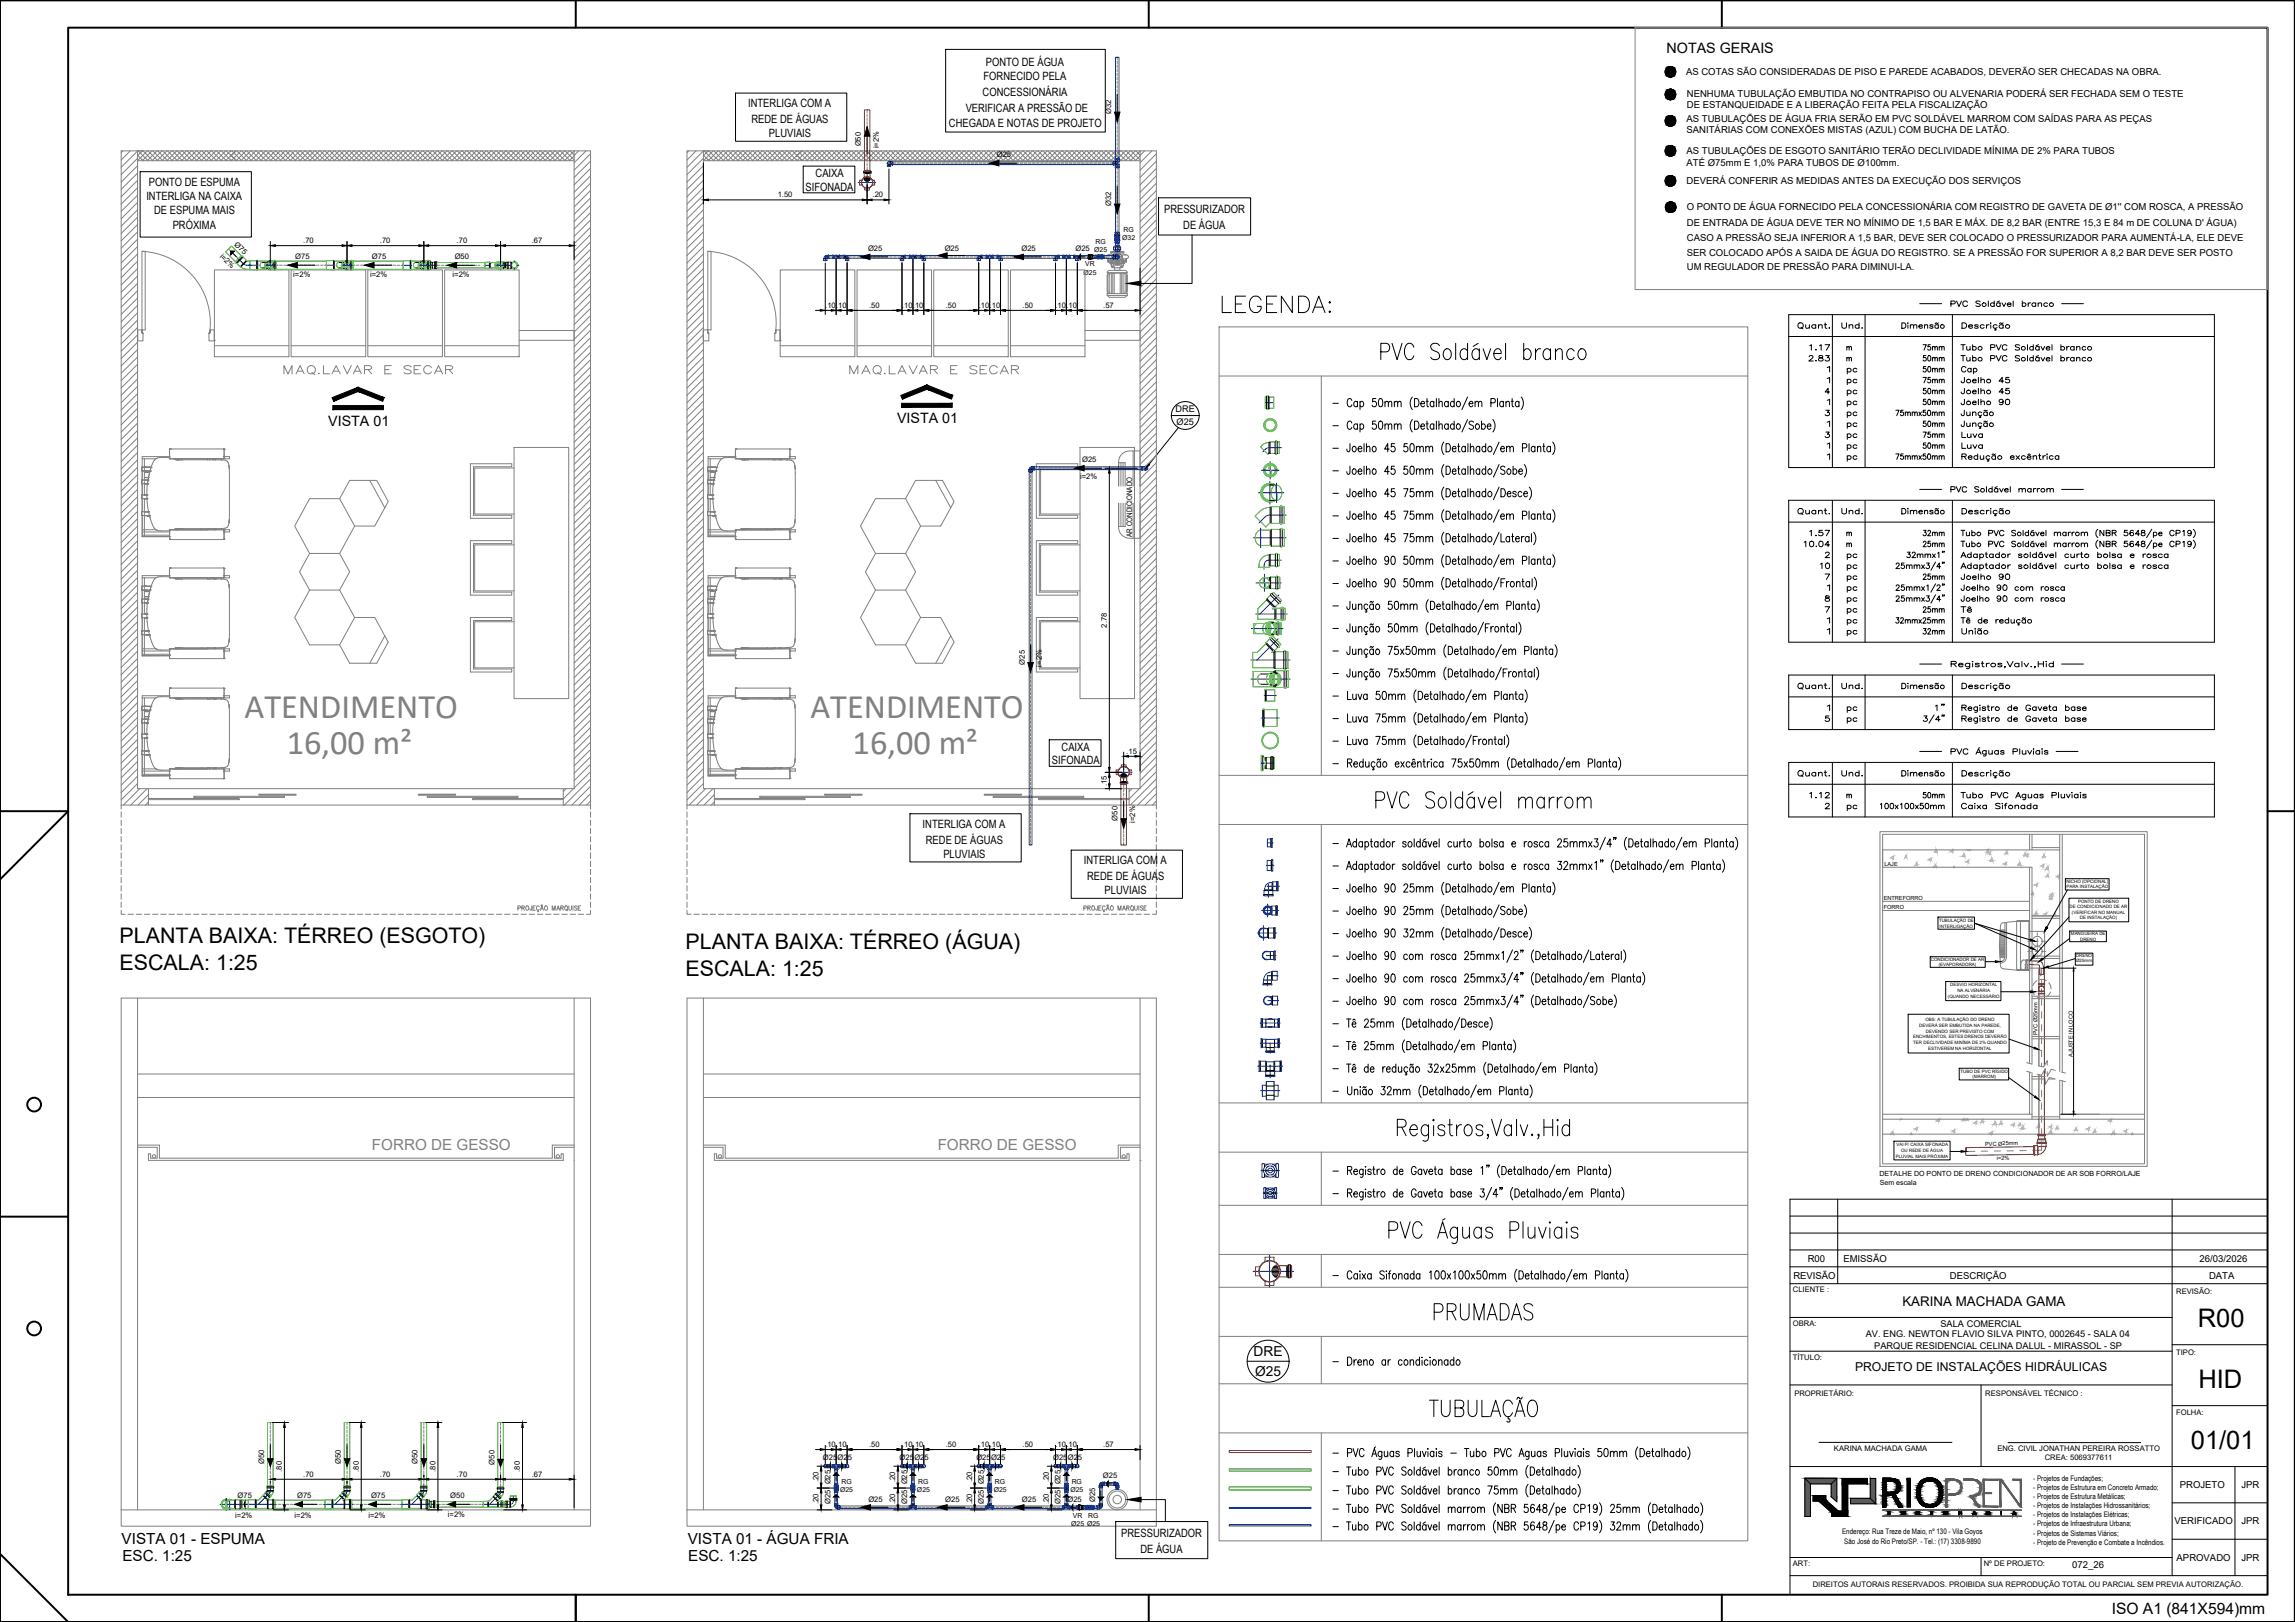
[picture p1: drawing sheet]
<svg xmlns="http://www.w3.org/2000/svg" width="841mm" height="594mm" viewBox="0 0 841 594" stroke-linecap="round" stroke-linejoin="round" font-family="sans-serif">
<defs><g id="words">
<g font-size="12.6" fill="#808080">
<text x="89.6" y="262.9">ATENDIMENTO</text>
<text x="297" y="262.9">ATENDIMENTO</text>
<text x="105.1" y="276.2">16,00 m²</text>
<text x="312.4" y="276.2">16,00 m²</text>
</g>
<g font-size="10.1">
<text x="446.6" y="115.7">LEGENDA:</text>
<text x="504.8" y="133">PVC Soldável branco</text>
<text x="524.2" y="484.7">PRUMADAS</text>
</g>
<text font-size="9.7" x="503.1" y="297">PVC Soldável marrom</text>
<g font-size="9.4">
<text x="805.4" y="485.9">R00</text>
<text x="805.6" y="508.2">HID</text>
<text x="802.9" y="530.5">01/01</text>
</g>
<g font-size="7.9">
<text x="43.8" y="345.3">PLANTA BAIXA: TÉRREO (ESGOTO)</text>
<text x="251.2" y="347.4">PLANTA BAIXA: TÉRREO (ÁGUA)</text>
<text x="43.8" y="355.4">ESCALA: 1:25</text>
<text x="251.2" y="357.4">ESCALA: 1:25</text>
</g>
<g font-size="6.6" fill="#808080">
<text x="102.7" y="138.3">MAQ.LAVAR E SECAR</text>
<text x="310.1" y="138.3">MAQ.LAVAR E SECAR</text>
</g>
<g font-size="6.2">
<text x="717.5" y="138.3">Cap</text>
<text x="717.5" y="154.2">Junção</text>
<text x="703.4" y="266">3/4&quot;</text>
</g>
<g font-size="5.7">
<text x="717.9" y="122.1">Descrição</text>
<text x="717.5" y="158">Junção</text>
<text x="717.5" y="170">Redução excêntrica</text>
<text x="657.6" y="189.8">Quant.</text>
<text x="717.5" y="230">Tê de redução</text>
<text x="717.9" y="254">Descrição</text>
<text x="708" y="261.4">1&quot;</text>
<text x="717.5" y="262.1">Registro de Gaveta base</text>
<text x="717.5" y="266">Registro de Gaveta base</text>
<text x="717.9" y="286.1">Descrição</text>
<text x="773.9" y="591">ISO A1 (841X594)mm</text>
</g>
<g font-size="5.6" fill="#808080">
<text x="136.3" y="421">FORRO DE GESSO</text>
<text x="343.6" y="421">FORRO DE GESSO</text>
</g>
<g font-size="5.6">
<text x="44.6" y="565.6">VISTA 01 - ESPUMA</text>
<text x="252.1" y="565.6">VISTA 01 - ÁGUA FRIA</text>
<text x="44.9" y="571.9">ESC. 1:25</text>
<text x="252.2" y="571.9">ESC. 1:25</text>
</g>
<g font-size="5.3">
<text x="713.7" y="113.6">PVC Soldável branco</text>
<text x="657.6" y="121.7">Quant.</text>
<text x="661.8" y="129.5">1.17</text>
<text x="703.4" y="129.5">75mm</text>
<text x="717.5" y="129.5">Tubo PVC Soldável branco</text>
<text x="703.4" y="137.6">50mm</text>
<text x="675.6" y="138.3">pc</text>
<text x="675.6" y="142.2">pc</text>
<text x="703.4" y="141.5">75mm</text>
<text x="703.4" y="149.6">50mm</text>
<text x="717.5" y="149.6">Joelho 90</text>
<text x="675.6" y="150.3">pc</text>
<text x="675.6" y="154.2">pc</text>
<text x="693.6" y="153.5">75mmx50mm</text>
<text x="703.4" y="161.6">75mm</text>
<text x="717.5" y="161.6">Luva</text>
<text x="675.6" y="162.3">pc</text>
<text x="675.6" y="166.2">pc</text>
<text x="703.4" y="165.5">50mm</text>
<text x="717.5" y="165.5">Luva</text>
<text x="673.8" y="189.4">Und.</text>
<text x="695.7" y="189.4">Dimensão</text>
<text x="661.8" y="197.6">1.57</text>
<text x="703.4" y="197.6">32mm</text>
<text x="660" y="201.4">10.04</text>
<text x="703.4" y="201.4">25mm</text>
<text x="666" y="209.5">10</text>
<text x="697.4" y="205.3">32mmx1&quot;</text>
<text x="675.6" y="210.3">pc</text>
<text x="675.6" y="214.1">pc</text>
<text x="703.4" y="213.4">25mm</text>
<text x="717.5" y="213.4">Joelho 90</text>
<text x="717.5" y="221.5">Joelho 90 com rosca</text>
<text x="675.6" y="222.2">pc</text>
<text x="675.6" y="226.1">pc</text>
<text x="703.4" y="225.4">25mm</text>
<text x="717.5" y="225.4">Tê</text>
<text x="703.4" y="233.5">32mm</text>
<text x="717.5" y="233.5">União</text>
<text x="675.6" y="234.2">pc</text>
<text x="657.6" y="253.6">Quant.</text>
<text x="675.6" y="262.1">pc</text>
<text x="657.6" y="285.7">Quant.</text>
<text x="661.8" y="293.5">1.12</text>
<text x="703.4" y="293.5">50mm</text>
<text x="675.6" y="298.1">pc</text>
</g>
<g font-size="5.2">
<text x="610.7" y="19.4">NOTAS GERAIS</text>
<text x="120.3" y="155.9">VISTA 01</text>
<text x="328.7" y="155.1">VISTA 01</text>
</g>
<g font-size="5">
<text x="459.4" y="496.8">DRE</text>
<text x="460" y="504">Ø25</text>
</g>
<g font-size="4.9">
<text x="673.8" y="121.4">Und.</text>
<text x="695.7" y="121.4">Dimensão</text>
<text x="661.5" y="133.3">2.83</text>
<text x="703.4" y="133.3">50mm</text>
<text x="717.5" y="133.3">Tubo PVC Soldável branco</text>
<text x="675.6" y="146">pc</text>
<text x="703.4" y="145.3">50mm</text>
<text x="717.5" y="145.3">Joelho 45</text>
<text x="675.6" y="158">pc</text>
<text x="703.4" y="157.3">50mm</text>
<text x="675.6" y="170">pc</text>
<text x="693.6" y="169.3">75mmx50mm</text>
<text x="713.7" y="181.3">PVC Soldável marrom</text>
<text x="675.6" y="206">pc</text>
<text x="675.6" y="218">pc</text>
<text x="717.5" y="217.3">Joelho 90 com rosca</text>
<text x="675.6" y="230">pc</text>
<text x="693.6" y="229.3">32mmx25mm</text>
<text x="673.8" y="253.3">Und.</text>
<text x="695.7" y="253.3">Dimensão</text>
<text x="675.6" y="266">pc</text>
<text x="673.8" y="285.4">Und.</text>
<text x="695.7" y="285.4">Dimensão</text>
<text x="687.9" y="297.4">100x100x50mm</text>
<text x="717.5" y="297.4">Caixa Sifonada</text>
<text x="697.1" y="478.5">KARINA MACHADA GAMA</text>
</g>
<text font-size="4.5" x="679.8" y="502.1">PROJETO DE INSTALAÇÕES HIDRÁULICAS</text>
<g font-size="4.4">
<text x="675.6" y="129.5">m</text>
<text x="675.6" y="197.6">m</text>
<text x="675.6" y="201.4">m</text>
<text x="675.6" y="293.5">m</text>
</g>
<g font-size="4.2">
<text x="360.4" y="29.5">FORNECIDO PELA</text>
<text x="361.3" y="24.2">PONTO DE ÁGUA</text>
<text x="360.1" y="35.3">CONCESSIONÁRIA</text>
<text x="274.2" y="39.3">INTERLIGA COM A</text>
<text x="353.9" y="41.1">VERIFICAR A PRESSÃO DE</text>
<text x="275.4" y="45.1">REDE DE ÁGUAS</text>
<text x="347.8" y="46.4">CHEGADA E NOTAS DE PROJETO</text>
<text x="281.8" y="50.3">PLUVIAIS</text>
<text x="298.9" y="64.8">CAIXA</text>
<text x="54.5" y="68">PONTO DE ESPUMA</text>
<text x="295.2" y="69.8">SIFONADA</text>
<text x="53.6" y="73.1">INTERLIGA NA CAIXA</text>
<text x="56.5" y="78.2">DE ESPUMA MAIS</text>
<text x="63.3" y="84">PRÓXIMA</text>
<text x="426.6" y="78.2">PRESSURIZADOR</text>
<text x="433.6" y="84">DE ÁGUA</text>
<text x="389" y="274.9">CAIXA</text>
<text x="385.4" y="279.9">SIFONADA</text>
<text x="338.1" y="303.2">INTERLIGA COM A</text>
<text x="339.3" y="309">REDE DE ÁGUAS</text>
<text x="345.7" y="314.3">PLUVIAIS</text>
<text x="397.2" y="316.5">INTERLIGA COM A</text>
<text x="398.4" y="322.3">REDE DE ÁGUAS</text>
<text x="404.8" y="327.6">PLUVIAIS</text>
<text x="410.9" y="563">PRESSURIZADOR</text>
<text x="417.9" y="568.8">DE ÁGUA</text>
</g>
<text font-size="4" x="675.6" y="133.3">m</text>
<g font-size="3.5">
<text x="617.9" y="27.6">AS COTAS SÃO CONSIDERADAS DE PISO E PAREDE ACABADOS, DEVERÃO SER CHECADAS NA OBRA.</text>
<text x="618.2" y="35.4">NENHUMA TUBULAÇÃO EMBUTIDA NO CONTRAPISO OU ALVENARIA PODERÁ SER FECHADA SEM O TESTE</text>
<text x="618.2" y="39.6">DE ESTANQUEIDADE E A LIBERAÇÃO FEITA PELA FISCALIZAÇÃO</text>
<text x="618.1" y="44.8">AS TUBULAÇÕES DE ÁGUA FRIA SERÃO EM PVC SOLDÁVEL MARROM COM SAÍDAS PARA AS PEÇAS</text>
<text x="618.1" y="48.8">SANITÁRIAS COM CONEXÕES MISTAS (AZUL) COM BUCHA DE LATÃO.</text>
<text x="618.1" y="56.4">AS TUBULAÇÕES DE ESGOTO SANITÁRIO TERÃO DECLIVIDADE MÍNIMA DE 2% PARA TUBOS</text>
<text x="618.1" y="60.6">ATÉ Ø75mm E 1,0% PARA TUBOS DE Ø100mm.</text>
<text x="618.1" y="67.4">DEVERÁ CONFERIR AS MEDIDAS ANTES DA EXECUÇÃO DOS SERVIÇOS</text>
<text x="618.2" y="77">O PONTO DE ÁGUA FORNECIDO PELA CONCESSIONÁRIA COM REGISTRO DE GAVETA DE Ø1'' COM ROSCA, A PRESSÃO</text>
<text x="618.2" y="82.6">DE ENTRADA DE ÁGUA DEVE TER NO MÍNIMO DE 1,5 BAR E MÁX. DE 8,2 BAR (ENTRE 15,3 E 84 m DE COLUNA D' ÁGUA)</text>
<text x="618.2" y="88.4">CASO A PRESSÃO SEJA INFERIOR A 1,5 BAR, DEVE SER COLOCADO O PRESSURIZADOR PARA AUMENTÁ-LA, ELE DEVE</text>
<text x="618.2" y="93.7">SER COLOCADO APÓS A SAIDA DE ÁGUA DO REGISTRO. SE A PRESSÃO FOR SUPERIOR A 8,2 BAR DEVE SER POSTO</text>
<text x="618.2" y="99">UM REGULADOR DE PRESSÃO PARA DIMINUI-LA.</text>
<text x="662.5" y="462.3">R00</text>
<text x="675.5" y="462.3">EMISSÃO</text>
<text x="806.1" y="462.2">26/03/2026</text>
<text x="657.2" y="468.4">REVISÃO</text>
<text x="714.5" y="468.4">DESCRIÇÃO</text>
<text x="809.5" y="468.4">DATA</text>
<text x="798.8" y="544.9">PROJETO</text>
<text x="821.4" y="544.9">JPR</text>
<text x="796.9" y="558.3">VERIFICADO</text>
<text x="821.4" y="558.3">JPR</text>
<text x="759.4" y="574.5">072_26</text>
<text x="797.6" y="571.6">APROVADO</text>
<text x="821.4" y="571.6">JPR</text>
</g>
<g font-size="3.4">
<text x="430.8" y="151">DRE</text>
<text x="431.2" y="155.8">Ø25</text>
<text x="711.1" y="486">SALA COMERCIAL</text>
<text x="683.7" y="489.8">AV. ENG. NEWTON FLAVIO SILVA PINTO, 0002645 - SALA 04</text>
<text x="686.9" y="494">PARQUE RESIDENCIAL CELINA DALUL - MIRASSOL - SP</text>
</g>
<g font-size="2.8">
<text x="407.2" y="41.8" transform="rotate(-90 407.2 41.8)">Ø32</text>
<text x="315.5" y="53.7" transform="rotate(-90 315.5 53.7)">Ø50</text>
<text x="322" y="54.4" transform="rotate(-90 322 54.4)">i=2%</text>
<text x="365.3" y="57.7">Ø25</text>
<text x="285" y="72.3">1.50</text>
<text x="319.8" y="72.3">.20</text>
<text x="407.2" y="75.5" transform="rotate(-90 407.2 75.5)">Ø32</text>
<text x="85.7" y="89.7" transform="rotate(45 85.7 89.7)">Ø75</text>
<text x="111.1" y="89">.70</text>
<text x="139.2" y="89">.70</text>
<text x="167.3" y="89">.70</text>
<text x="194.9" y="89">.67</text>
<text x="80.4" y="94" transform="rotate(45 80.4 94)">i=2%</text>
<text x="108.2" y="94.8">Ø75</text>
<text x="136.3" y="94.8">Ø75</text>
<text x="166.6" y="94.9">Ø50</text>
<text x="318.1" y="92">Ø25</text>
<text x="346.2" y="92">Ø25</text>
<text x="374.3" y="92">Ø25</text>
<text x="394.1" y="92">Ø25 Ø25</text>
<text x="107.5" y="101.5">i=2%</text>
<text x="135.6" y="101.5">i=2%</text>
<text x="165.9" y="101.4">i=2%</text>
<text x="302.4" y="112.7">.10</text>
<text x="306.4" y="112.7">.10</text>
<text x="318.5" y="112.7">.50</text>
<text x="330.5" y="112.7">.10</text>
<text x="334.6" y="112.7">.10</text>
<text x="346.6" y="112.7">.50</text>
<text x="358.6" y="112.7">.10.10</text>
<text x="374.7" y="112.7">.50</text>
<text x="386.8" y="112.7">.10.10</text>
<text x="404.3" y="112.7">.57</text>
<text x="396.5" y="169.4">Ø25</text>
<text x="395.8" y="175.6">i=2%</text>
<text x="414.9" y="196.6" transform="rotate(-90 414.9 196.6)">AR CONDICIONADO</text>
<text x="405.6" y="229.9" transform="rotate(-90 405.6 229.9)">2.78</text>
<text x="375.5" y="243.4" transform="rotate(-90 375.5 243.4)">Ø25</text>
<text x="381.8" y="244.2" transform="rotate(-90 381.8 244.2)">i=2%</text>
<text x="412.7" y="276">.15</text>
<text x="405.6" y="287.9" transform="rotate(-90 405.6 287.9)">.15</text>
<text x="409.5" y="300.6" transform="rotate(-90 409.5 300.6)">Ø50</text>
<text x="416" y="301.3" transform="rotate(-90 416 301.3)">i=2%</text>
<text x="657" y="473.2">CLIENTE :</text>
<text x="797.5" y="473.8">REVISÃO:</text>
<text x="657" y="485.6">OBRA:</text>
<text x="657" y="497.9">TÍTULO:</text>
<text x="797.5" y="496.1">TIPO:</text>
<text x="657.6" y="511.2">PROPRIETÁRIO:</text>
<text x="727.5" y="511.2">RESPONSÁVEL TÉCNICO :</text>
<text x="797.5" y="518.4">FOLHA:</text>
<text x="302.4" y="529.9">.10</text>
<text x="306.4" y="529.9">.10</text>
<text x="318.5" y="529.9">.50</text>
<text x="330.5" y="529.9">.10</text>
<text x="334.6" y="529.9">.10</text>
<text x="346.6" y="529.9">.50</text>
<text x="358.6" y="529.9">.10.10</text>
<text x="374.7" y="529.9">.50</text>
<text x="386.8" y="529.9">.10.10</text>
<text x="404.3" y="530">.57</text>
<text x="672.1" y="531.4">KARINA MACHADA GAMA</text>
<text x="731.9" y="531.5">ENG. CIVIL JONATHAN PEREIRA ROSSATTO</text>
<text x="96.8" y="536.3" transform="rotate(-90 96.8 536.3)">Ø50</text>
<text x="103.3" y="539" transform="rotate(-90 103.3 539)">.80</text>
<text x="124.9" y="536.3" transform="rotate(-90 124.9 536.3)">Ø50</text>
<text x="131.4" y="539" transform="rotate(-90 131.4 539)">.80</text>
<text x="153" y="536.3" transform="rotate(-90 153 536.3)">Ø50</text>
<text x="159.6" y="539" transform="rotate(-90 159.6 539)">.80</text>
<text x="181.2" y="536.4" transform="rotate(-90 181.2 536.4)">Ø50</text>
<text x="190.5" y="539" transform="rotate(-90 190.5 539)">.80</text>
<text x="301.5" y="534.9">Ø25</text>
<text x="306.9" y="534.9">Ø25</text>
<text x="329.6" y="534.9">Ø25</text>
<text x="335.1" y="534.9">Ø25</text>
<text x="357.8" y="534.9">Ø25</text>
<text x="363.2" y="534.9">Ø25</text>
<text x="385.9" y="534.9">Ø25</text>
<text x="391.3" y="534.9">Ø25</text>
<text x="749.3" y="534.9">CREA: 5069377611</text>
<text x="111.1" y="540.9">.70</text>
<text x="139.2" y="540.9">.70</text>
<text x="167.3" y="540.9">.70</text>
<text x="194.9" y="540.9">.67</text>
<text x="300" y="543" transform="rotate(-90 300 543)">.20</text>
<text x="304.3" y="543.7" transform="rotate(-90 304.3 543.7)">Ø25</text>
<text x="328.1" y="543" transform="rotate(-90 328.1 543)">.20</text>
<text x="332.4" y="543.7" transform="rotate(-90 332.4 543.7)">Ø25</text>
<text x="356.2" y="543" transform="rotate(-90 356.2 543)">.20</text>
<text x="360.6" y="543.7" transform="rotate(-90 360.6 543.7)">Ø25</text>
<text x="384.3" y="543" transform="rotate(-90 384.3 543)">.20</text>
<text x="388.7" y="543.7" transform="rotate(-90 388.7 543.7)">Ø25</text>
<text x="404.2" y="541.4">Ø25</text>
<text x="745.1" y="542.3">- Projetos de Fundações;</text>
<text x="745.1" y="545.6">- Projetos de Estrutura em Concreto Armado;</text>
<text x="87.1" y="548.6">Ø75</text>
<text x="108.9" y="548.6">Ø75</text>
<text x="136" y="548.6">Ø75</text>
<text x="165" y="548.7">Ø50</text>
<text x="300" y="551" transform="rotate(-90 300 551)">.20</text>
<text x="304.3" y="550.9" transform="rotate(-90 304.3 550.9)">Ø25</text>
<text x="318.2" y="550">Ø25</text>
<text x="328.1" y="551" transform="rotate(-90 328.1 551)">.20</text>
<text x="332.4" y="550.9" transform="rotate(-90 332.4 550.9)">Ø25</text>
<text x="346.4" y="550">Ø25</text>
<text x="356.2" y="551" transform="rotate(-90 356.2 551)">.20</text>
<text x="360.6" y="550.9" transform="rotate(-90 360.6 550.9)">Ø25</text>
<text x="374.5" y="550">Ø25</text>
<text x="384.3" y="551" transform="rotate(-90 384.3 551)">.20</text>
<text x="388.7" y="550.9" transform="rotate(-90 388.7 550.9)">Ø25</text>
<text x="391.2" y="550">Ø25</text>
<text x="401.3" y="550.1" transform="rotate(-90 401.3 550.1)">Ø25</text>
<text x="745.1" y="549">- Projetos de Estrutura Metálicas;</text>
<text x="86.2" y="555.9">i=2%</text>
<text x="107.9" y="555.9">i=2%</text>
<text x="135" y="555.9">i=2%</text>
<text x="164.1" y="555.7">i=2%</text>
<text x="745.1" y="552.3">- Projetos de Instalações Hidrossanitários;</text>
<text x="745.1" y="555.7">- Projetos de Instalações Elétricas;</text>
<text x="675" y="562">Endereço: Rua Treze de Maio, nº 130 - Vila Goyos</text>
<text x="745.1" y="559.1">- Projetos de Infraestrutura Urbana;</text>
<text x="745.1" y="562.5">- Projetos de Sistemas Viários;</text>
<text x="675.9" y="565.4">São José do Rio Preto/SP. - Tel.: (17) 3308-9890</text>
<text x="745.1" y="565.8">- Projeto de Prevenção e Combate a Incêndios.</text>
<text x="657" y="573.5">ART:</text>
<text x="727" y="573.5">Nº DE PROJETO:</text>
<text x="664.3" y="581.3">DIREITOS AUTORAIS RESERVADOS. PROIBIDA SUA REPRODUÇÃO TOTAL OU PARCIAL SEM PREVIA AUTORIZAÇÃO.</text>
</g>
<g font-size="2.6">
<text x="688.8" y="430.8">DETALHE DO PONTO DE DRENO CONDICIONADOR DE AR SOB FORRO/LAJE</text>
<text x="688.8" y="433.9">Sem escala</text>
</g>
<g font-size="2.5">
<text x="401.5" y="89.4">RG</text>
<text x="411.3" y="88.1">Ø32</text>
<text x="411.7" y="85">RG</text>
<text x="397.1" y="100.7">Ø25</text>
<text x="397.7" y="97.6">VR</text>
<text x="308.4" y="543.4">RG</text>
<text x="336.5" y="543.4">RG</text>
<text x="364.6" y="543.4">RG</text>
<text x="392.7" y="543.4">RG</text>
<text x="307.9" y="546.5">Ø25</text>
<text x="336" y="546.5">Ø25</text>
<text x="364.2" y="546.5">Ø25</text>
<text x="392.3" y="546.5">Ø25</text>
<text x="393.2" y="555.9">VR</text>
<text x="398.8" y="555.9">RG</text>
<text x="392.6" y="558.9">Ø25 Ø25</text>
</g>
<g font-size="2.1">
<text x="690.5" y="317">LAJE</text>
<text x="690.3" y="329.6">ENTREFORRO</text>
<text x="690.3" y="332.8">FORRO</text>
<text x="746.6" y="379.2" transform="rotate(-90 746.6 379.2)">PVC Ø25mm</text>
<text x="759.6" y="387.2" transform="rotate(-90 759.6 387.2)">AJUSTE IN LOCO</text>
<text x="727.5" y="419.7" transform="rotate(-2 727.5 419.7)">PVC Ø25mm</text>
<text x="731.8" y="424.9" transform="rotate(-2 731.8 424.9)">i=2%</text>
</g>
<g font-size="1.6">
<text x="757.3" y="323.3">NICHO (OPCIONAL)</text>
<text x="757.3" y="325.4">PARA INSTALAÇÃO</text>
<text x="758.4" y="332.6">DE CONDICIONADO DE AR</text>
<text x="759.2" y="334.6">(VERIFICAR NO MANUAL</text>
<text x="761.5" y="330.6">PONTO DE DRENO</text>
<text x="710.6" y="337.5">TUBULAÇÃO DE</text>
<text x="710.8" y="339.7">INTERLIGAÇÃO</text>
<text x="762.2" y="336.7">DE INSTALAÇÃO)</text>
<text x="758.9" y="342.6">MANGUEIRA DE</text>
<text x="762.3" y="344.6">DRENO</text>
<text x="707.6" y="351.9">CONDICIONADOR DE AR</text>
<text x="710.5" y="353.9">(EVAPORADORA)</text>
<text x="760.7" y="350.5">DRENO</text>
<text x="760.8" y="352.5">Ø25mm</text>
<text x="713.8" y="365.6">(QUANDO NECESSÁRIO</text>
<text x="714.7" y="361.2">DESVIO HORIZONTAL</text>
<text x="717.3" y="363.4">NA ALVENÁRIA</text>
<text x="703.3" y="376.1">DEVERÁ SER EMBUTIDA NA PAREDE,</text>
<text x="705.6" y="373.8">OBS: A TUBULAÇÃO DO DRENO</text>
<text x="701" y="380.3">ENCHIMENTOS, ESTES DRENOS DEVERÃO</text>
<text x="701.1" y="382.5">TER DECLIVIDADE MINÍMA DE 2% QUANDO</text>
<text x="705.8" y="378.2">DEVENDO SER PREVISTO COM</text>
<text x="706.6" y="384.7">ESTIVEREM NA HORIZONTAL</text>
<text x="718.4" y="392.8">TUBO DE PVC RÍGIDO</text>
<text x="722.8" y="394.9">(MARROM)</text>
<text x="694.9" y="419.8">VAI P/ CAIXA SIFONADA</text>
<text x="694.7" y="424.2">PLUVIAL MAIS PRÓXIMA</text>
<text x="696.7" y="421.9">OU REDE DE ÁGUA</text>
</g>
</g></defs>
<!-- layer: TEXTO -->
<g fill="#000" stroke="#000" stroke-width=".37">
<path d="M612 24.4h.6zM611.6 24.4h1z"/>
<path d="M612 32.7h.6zM611.6 32.7h1z"/>
<path d="M611.6 24.4l1.4 .2zM611.3 24.6h1.7z"/>
<path d="M611.6 28.2h1zM611.6 28.2l.7 .1z"/>
<path d="M611.6 32.7l1.4 .2zM611.3 32.9h1.7z"/>
<path d="M611.6 36.5h1zM611.6 36.5h.7z"/>
<path d="M611.3 24.6l2 .1zM611 24.7h2.3z"/>
<path d="M611.3 28h1.7zM611.3 28l1.3 .2z"/>
<path d="M611.3 32.9l2 .1zM611 33h2.3z"/>
<path d="M611.3 36.3h1.7zM611.3 36.3l1.3 .2z"/>
<path d="M611 24.7l2.6 .3-.3-.3zM610.7 25l.3-.3 2.6 .3z"/>
<path d="M611 27.9h2.3zM611 27.9l2 .1z"/>
<path d="M611 33l2.6 .3-.3-.3zM610.7 33.3l.3-.3 2.6 .3z"/>
<path d="M611 36.1l2 .2 .3-.2zM611 36.1l2 .2z"/>
<path d="M610.7 25l3.1 .3-.2-.3zM610.7 25l3.1 .3h-3.3z"/>
<path d="M610.7 27.6l2.6 .3 .3-.3zM610.7 27.6l2.6 .3h-2.3z"/>
<path d="M610.7 33.3l3.1 .3-.2-.3zM610.7 33.3l3.1 .3h-3.3z"/>
<path d="M610.7 35.9l2.6 .2 .3-.2zM610.7 35.9l2.6 .2h-2.3z"/>
<path d="M610.5 25.3l3.5 .3-.2-.3zM610.5 25.3l3.5 .3h-3.7z"/>
<path d="M610.5 27.3l3.1 .3 .2-.3zM610.5 27.3l3.1 .3h-2.9z"/>
<path d="M610.5 33.6l3.5 .3-.2-.3zM610.5 33.6l3.5 .3h-3.7z"/>
<path d="M610.5 35.6l3.1 .3 .2-.3zM610.5 35.6l3.1 .3h-2.9z"/>
<path d="M610.3 25.6l3.7 .3v-.3zM610.3 25.6l3.7 .3h-3.8z"/>
<path d="M610.3 27l3.5 .3 .2-.3zM610.3 27l3.5 .3h-3.3z"/>
<path d="M610.3 33.9l3.7 .3v-.3zM610.3 33.9l3.7 .3h-3.8z"/>
<path d="M610.3 35.3l3.5 .3 .2-.3zM610.3 35.3l3.5 .3h-3.3z"/>
<path d="M610.2 25.9l3.9 .4-.1-.4zM610.2 25.9l3.9 .4h-3.9z"/>
<path d="M610.2 26.6l3.8 .4v-.4zM610.2 26.6l3.8 .4h-3.7z"/>
<path d="M610.2 34.2l3.9 .4-.1-.4zM610.2 34.2l3.9 .4h-3.9z"/>
<path d="M610.2 34.9l3.8 .4v-.4zM610.2 34.9l3.8 .4h-3.7z"/>
<path d="M610.2 26.3l3.8 .3 .1-.3zM610.2 26.3l3.8 .3h-3.8z"/>
<path d="M610.2 34.6l3.8 .3 .1-.3zM610.2 34.6l3.8 .3h-3.8z"/>
<path d="M612 42.3l.6 .1zM611.6 42.4h1z"/>
<path d="M612 53.3l.6 .1zM611.6 53.4h1z"/>
<path d="M611.6 42.4l1.4 .2zM611.3 42.6h1.7z"/>
<path d="M611.6 46.2h1zM611.6 46.2h.7z"/>
<path d="M611.6 53.4l1.4 .1zM611.3 53.5h1.7z"/>
<path d="M611.6 57.1h1zM611.6 57.1l.7 .1z"/>
<path d="M611.3 42.6l2 .1zM611 42.7h2.3z"/>
<path d="M611.3 46h1.7zM611.3 46l1.3 .2z"/>
<path d="M611.3 53.5l2 .2zM611 53.7h2.3z"/>
<path d="M611.3 57h1.7zM611.3 57l1.3 .1z"/>
<path d="M611 42.7l2.6 .3-.3-.3zM610.7 43l.3-.3 2.6 .3z"/>
<path d="M611 45.8l2 .2 .3-.2zM611 45.8l2 .2z"/>
<path d="M611 53.7l2.6 .2-.3-.2zM611 53.7l2.6 .2h-2.9z"/>
<path d="M611 56.8h2.3zM611 56.8l2 .2z"/>
<path d="M610.7 43l3.1 .3-.2-.3zM610.7 43l3.1 .3h-3.3z"/>
<path d="M610.7 45.6l2.6 .2 .3-.2zM610.7 45.6l2.6 .2h-2.3z"/>
<path d="M610.7 53.9l3.1 .3-.2-.3zM610.7 53.9l3.1 .3h-3.3z"/>
<path d="M610.7 56.6l2.6 .2 .3-.2zM610.7 56.6l2.6 .2h-2.3z"/>
<path d="M610.5 43.3l3.5 .3-.2-.3zM610.5 43.3l3.5 .3h-3.7z"/>
<path d="M610.5 45.3l3.1 .3 .2-.3zM610.5 45.3l3.1 .3h-2.9z"/>
<path d="M610.5 54.2l3.5 .4-.2-.4zM610.5 54.2l3.5 .4h-3.7z"/>
<path d="M610.5 56.3l3.1 .3 .2-.3zM610.5 56.3l3.1 .3h-2.9z"/>
<path d="M610.3 43.6l3.7 .3v-.3zM610.3 43.6l3.7 .3h-3.8z"/>
<path d="M610.3 45l3.5 .3 .2-.3zM610.3 45l3.5 .3h-3.3z"/>
<path d="M610.3 54.6l3.7 .3v-.3zM610.3 54.6l3.7 .3h-3.8z"/>
<path d="M610.3 56l3.5 .3 .2-.3zM610.3 56l3.5 .3h-3.3z"/>
<path d="M610.2 43.9l3.9 .4-.1-.4zM610.2 43.9l3.9 .4h-3.9z"/>
<path d="M610.2 44.6l3.8 .4v-.4zM610.2 44.6l3.8 .4h-3.7z"/>
<path d="M610.2 54.9l3.9 .4-.1-.4zM610.2 54.9l3.9 .4h-3.9z"/>
<path d="M610.2 55.6l3.8 .4v-.4zM610.2 55.6l3.8 .4h-3.7z"/>
<path d="M610.2 44.3l3.8 .3 .1-.3zM610.2 44.3l3.8 .3h-3.8z"/>
<path d="M610.2 55.3l3.8 .3 .1-.3zM610.2 55.3l3.8 .3h-3.8z"/>
<path d="M612 64.3l.6 .1zM611.6 64.4h1z"/>
<path d="M612.1 74h.6zM611.7 74h1z"/>
<path d="M611.6 64.4l1.4 .1zM611.3 64.5h1.7z"/>
<path d="M611.6 68.1h1zM611.6 68.1l.7 .1z"/>
<path d="M611.7 74l1.4 .1zM611.3 74.1h1.8z"/>
<path d="M611.7 77.8h1zM611.7 77.8h.7z"/>
<path d="M611.3 64.5l2 .2zM611 64.7l.3-.2 2 .2z"/>
<path d="M611.3 68h1.7zM611.3 68l1.3 .1z"/>
<path d="M611.3 74.1l2.1 .3zM611 74.4l.3-.3 2.1 .3z"/>
<path d="M611.3 77.7h1.8zM611.3 77.7l1.4 .1z"/>
<path d="M611 64.7l2.6 .3-.3-.3zM610.7 65l.3-.3 2.6 .3z"/>
<path d="M611 67.8l2 .2 .3-.2zM611 67.8l2 .2z"/>
<path d="M611 74.4l2.7 .2-.3-.2zM610.8 74.6l.2-.2 2.7 .2z"/>
<path d="M611 77.4l2.1 .3 .3-.3zM611 77.4l2.1 .3z"/>
<path d="M610.7 65l3.1 .2-.2-.2zM610.7 65l3.1 .2h-3.3z"/>
<path d="M610.7 67.5l2.6 .3 .3-.3zM610.7 67.5l2.6 .3h-2.3z"/>
<path d="M610.8 74.6l3.1 .3-.2-.3zM610.8 74.6l3.1 .3h-3.3z"/>
<path d="M610.8 77.2l2.6 .2 .3-.2zM610.8 77.2l2.6 .2h-2.4z"/>
<path d="M610.5 65.2l3.5 .3-.2-.3zM610.5 65.2l3.5 .3h-3.7z"/>
<path d="M610.5 67.3l3.1 .2 .2-.2zM610.5 67.3l3.1 .2h-2.9z"/>
<path d="M610.6 74.9l3.4 .3-.1-.3zM610.6 74.9l3.4 .3h-3.6z"/>
<path d="M610.6 76.9l3.1 .3 .2-.3zM610.6 76.9l3.1 .3h-2.9z"/>
<path d="M610.3 65.5l3.7 .4v-.4zM610.3 65.5l3.7 .4h-3.8z"/>
<path d="M610.3 66.9l3.5 .4 .2-.4zM610.3 66.9l3.5 .4h-3.3z"/>
<path d="M610.4 75.2l3.7 .3-.1-.3zM610.4 75.2l3.7 .3h-3.8z"/>
<path d="M610.4 76.6l3.5 .3 .1-.3zM610.4 76.6l3.5 .3h-3.3z"/>
<path d="M610.2 65.9l3.9 .4-.1-.4zM610.2 65.9l3.9 .4h-3.9z"/>
<path d="M610.2 66.6l3.8 .3v-.3zM610.2 66.6l3.8 .3h-3.7z"/>
<path d="M610.2 66.3l3.8 .3 .1-.3zM610.2 66.3l3.8 .3h-3.8z"/>
<path d="M610.3 75.5l3.9 .4-.1-.4zM610.3 75.5l3.9 .4h-3.9z"/>
<path d="M610.3 76.3l3.7 .3 .1-.3zM610.3 76.3l3.7 .3h-3.6z"/>
<path d="M610.3 75.9l3.8 .4 .1-.4zM610.3 75.9l3.8 .4h-3.8z"/>
</g>
<g fill="none" stroke="#000" stroke-width=".37">
<circle cx="612.2" cy="26.3" r="1.93"/>
<circle cx="612.2" cy="34.6" r="1.93"/>
<circle cx="612.2" cy="44.3" r="1.93"/>
<circle cx="612.2" cy="55.2" r="1.93"/>
<circle cx="612.2" cy="66.2" r="1.93"/>
<circle cx="612.2" cy="75.9" r="1.93"/>
</g>
<!-- layer: AIO_ARQUITETURA -->
<g fill="none" stroke="#808080" stroke-width=".37">
<path d="M45 55.3l-.6 .6M47.7 55.3l-3.3 3.3M50.4 55.3l-6 6M50.4 58l-6 6M50.4 55.3v233.6h160v-233.6M50.4 58.9h160M50.4 56.9l2 2M50.4 58.6l.2 .3M50.6 55.3l3.6 3.6M52.2 55.3l-1.8 1.7M52.4 55.3l3.6 3.6M54 55.3l-3.5 3.5"/>
<path d="M54.2 55.3l3.6 3.6M55.8 55.3l-3.6 3.6M56 55.3l3.6 3.6M57.6 55.3l-3.6 3.6M57.8 55.3l3.6 3.6M59.4 55.3l-3.6 3.6M59.6 55.3l3.6 3.6M61.2 55.3l-3.6 3.6M61.4 55.3l3.6 3.6M62.9 55.3l-3.5 3.6M63.2 55.3l3.6 3.6M64.8 55.3l-3.6 3.6"/>
<path d="M65 55.3l3.6 3.6M66.5 55.3l-3.6 3.6M66.8 55.3l3.6 3.6M68.3 55.3l-3.6 3.6M68.6 55.3l3.6 3.6M70.1 55.3l-3.6 3.6M70.4 55.3l3.6 3.6M71.9 55.3l-3.6 3.6M72.2 55.3l3.6 3.6M73.7 55.3l-3.6 3.6M74 55.3l3.6 3.6M75.5 55.3l-3.6 3.6"/>
<path d="M75.8 55.3l3.6 3.6M77.3 55.3l-3.6 3.6M77.6 55.3l3.6 3.6M79.1 55.3l-3.6 3.6M79.3 55.3l3.7 3.6M80.9 55.3l-3.6 3.6M81.2 55.3l3.6 3.6 3.5-3.6M82.7 55.3l-3.6 3.6M82.9 55.3l3.6 3.6 3.6-3.6M84.4 58.3l.6 .6M84.4 56.5l2.4 2.4M84.5 55.3l-3.6 3.6"/>
<path d="M84.8 55.3l-.4 .3M85 55.3l3.6 3.6M86.3 55.3l-3.6 3.6M86.5 55.3l-2.1 2.1M86.8 55.3l3.6 3.6M88.6 55.3l3.6 3.6M90.4 55.3l3.6 3.6M91.9 55.3l-3.6 3.6M92.2 55.3l3.6 3.6M93.7 55.3l-3.6 3.6M93.9 55.3l3.6 3.6M95.5 55.3l-3.6 3.6"/>
<path d="M95.8 55.3l3.6 3.6M97.3 55.3l-3.6 3.6M97.5 55.3l3.6 3.6M99.1 55.3l-3.6 3.6M99.4 55.3l3.6 3.6M100.9 55.3l-3.6 3.6M101.1 55.3l3.6 3.6M102.7 55.3l-3.6 3.6M103 55.3l3.6 3.6M104.5 55.3l-3.6 3.6M104.7 55.3l3.6 3.6M106.3 55.3l-3.6 3.6"/>
<path d="M106.5 55.3l3.6 3.6M108.1 55.3l-3.6 3.6M108.3 55.3l3.6 3.6M109.9 55.3l-3.6 3.6M110.1 55.3l3.6 3.6M111.7 55.3l-3.6 3.6M111.9 55.3l3.6 3.6M113.5 55.3l-3.6 3.6M113.7 55.3l3.6 3.6M115.3 55.3l-3.6 3.6M115.5 55.3l3.6 3.6M117.1 55.3l-3.6 3.6"/>
<path d="M117.3 55.3l3.6 3.6M118.9 55.3l-3.6 3.6M119.1 55.3l3.6 3.6M120.6 55.3l-3.5 3.6M120.9 55.3l3.6 3.6M122.5 55.3l-3.6 3.6M122.7 55.3l3.6 3.6M124.2 55.3l-3.6 3.6M124.5 55.3l3.6 3.6M126.1 55.3l-3.6 3.6M126.3 55.3l3.6 3.6M127.8 55.3l-3.6 3.6"/>
<path d="M128.1 55.3l3.6 3.6M129.6 55.3l-3.6 3.6M129.9 55.3l3.6 3.6M131.4 55.3l-3.6 3.6M131.7 55.3l3.6 3.6M133.2 55.3l-3.6 3.6M133.5 55.3l3.6 3.6M135 55.3l-3.6 3.6M135.3 55.3l3.6 3.6M136.8 55.3l-3.6 3.6M137.1 55.3l3.6 3.6M138.6 55.3l-3.6 3.6"/>
<path d="M138.9 55.3l3.6 3.6M140.4 55.3l-3.6 3.6M140.6 55.3l3.7 3.6M142.2 55.3l-3.6 3.6M142.5 55.3l3.5 3.6M144 55.3l-3.6 3.6M144.2 55.3l3.6 3.6M145.8 55.3l-3.6 3.6M146 55.3l3.6 3.6M147.6 55.3l-3.6 3.6M147.8 55.3l3.6 3.6M149.4 55.3l-3.6 3.6"/>
<path d="M149.6 55.3l3.6 3.6M151.2 55.3l-3.6 3.6M151.4 55.3l3.6 3.6M153 55.3l-3.6 3.6M153.2 55.3l3.6 3.6M154.8 55.3l-3.6 3.6M155 55.3l3.6 3.6M156.6 55.3l-3.6 3.6M156.8 55.3l3.6 3.6M158.4 55.3l-3.6 3.6M158.6 55.3l3.6 3.6M160.2 55.3l-3.6 3.6"/>
<path d="M160.4 55.3l3.6 3.6M162 55.3l-3.6 3.6M162.2 55.3l3.6 3.6M163.8 55.3l-3.7 3.6M164 55.3l3.6 3.6M165.6 55.3l-3.6 3.6M165.8 55.3l3.6 3.6M167.3 55.3l-3.6 3.6M167.6 55.3l3.6 3.6M169.2 55.3l-3.6 3.6M169.4 55.3l3.6 3.6M170.9 55.3l-3.6 3.6"/>
<path d="M171.2 55.3l3.6 3.6M172.8 55.3l-3.6 3.6M173 55.3l3.6 3.6M174.5 55.3l-3.6 3.6M174.8 55.3l3.6 3.6M176.3 55.3l-3.6 3.6M176.6 55.3l3.6 3.6M178.1 55.3l-3.6 3.6M178.4 55.3l3.5 3.6M179.9 55.3l-3.6 3.6M180.2 55.3l3.6 3.6M181.7 55.3l-3.6 3.6"/>
<path d="M181.9 55.3l3.6 3.6M183.5 55.3l-3.6 3.6M183.8 55.3l3.6 3.6M185.3 55.3l-3.6 3.6M185.5 55.3l3.6 3.6M187.1 55.3l-3.6 3.6M187.4 55.3l3.6 3.6M188.9 55.3l-3.6 3.6M189.1 55.3l3.6 3.6M190.7 55.3l-3.6 3.6M190.9 55.3l3.6 3.6M192.5 55.3l-3.6 3.6"/>
<path d="M192.7 55.3l3.6 3.6M194.3 55.3l-3.6 3.6M194.5 55.3l3.6 3.6M196.1 55.3l-3.6 3.6M196.3 55.3l3.6 3.6M197.9 55.3l-3.6 3.6M198.1 55.3l3.6 3.6M199.7 55.3l-3.6 3.6M199.9 55.3l3.6 3.6M201.5 55.3l-3.6 3.6M201.7 55.3l3.6 3.6M203.3 55.3l-3.6 3.6"/>
<path d="M203.5 55.3l3.6 3.6M205.1 55.3l-3.6 3.6M205.3 55.3l3.6 3.6M206.9 55.3l-3.6 3.6M207.1 55.3l3.3 3.3M208.7 55.3l-3.6 3.6M208.9 55.3l1.5 1.5M210.4 55.3l-3.5 3.6M210.4 57.1l-1.7 1.8M212 55.3l-1.6 1.7M214.8 55.3l-4.4 4.3M216.4 56.3l-6 6"/>
<path d="M216.4 59l-6 6M252.4 55.3l-.6 .6M255.1 55.3l-3.3 3.3M257.8 58l-6 6M257.8 55.3v233.6h160v-233.6M257.8 58.9h160M257.8 55.3l-6 6M257.8 56.9l2 2-.6-.6M257.8 58.6l.2 .3M258 55.3l3.6 3.6M259.5 55.3l-1.7 1.7M259.8 55.3l3.6 3.6"/>
<path d="M261.3 55.3l-3.4 3.5M261.6 55.3l3.6 3.6M263.1 55.3l-3.6 3.6M263.4 55.3l3.6 3.6M264.9 55.3l-3.6 3.6M265.2 55.3l3.6 3.6M266.7 55.3l-3.6 3.6M267 55.3l3.6 3.6M268.5 55.3l-3.6 3.6M268.8 55.3l3.6 3.6M270.3 55.3l-3.6 3.6M270.6 55.3l3.6 3.6"/>
<path d="M272.1 55.3l-3.6 3.6M272.3 55.3l3.6 3.6M273.9 55.3l-3.6 3.6M274.2 55.3l3.5 3.6M275.7 55.3l-3.6 3.6M275.9 55.3l3.6 3.6M277.5 55.3l-3.6 3.6M277.7 55.3l3.6 3.6M279.3 55.3l-3.6 3.6M279.5 55.3l3.6 3.6M281.1 55.3l-3.6 3.6M281.3 55.3l3.6 3.6"/>
<path d="M282.9 55.3l-3.6 3.6M283.1 55.3l3.6 3.6M284.7 55.3l-3.6 3.6M284.9 55.3l3.6 3.6M286.5 55.3l-3.6 3.6M286.7 55.3l3.6 3.6M288.3 55.3l-3.6 3.6M288.5 55.3l3.6 3.6 3.6-3.6M290.1 55.3l-3.6 3.6M290.3 55.3l3.6 3.6 3.6-3.6M291.8 58.3l.6 .6M291.8 56.5l2.3 2.4"/>
<path d="M291.9 55.3l-3.6 3.6M292.1 55.3l-.3 .3M292.4 55.3l3.6 3.6M293.7 55.3l-3.6 3.6M293.9 55.3l-2.1 2.1M294.1 55.3l3.6 3.6M295.9 55.3l3.7 3.6M297.7 55.3l3.6 3.6M299.3 55.3l-3.6 3.6M299.5 55.3l3.6 3.6M301.1 55.3l-3.6 3.6M301.3 55.3l3.6 3.6"/>
<path d="M302.9 55.3l-3.6 3.6M303.1 55.3l3.6 3.6M304.7 55.3l-3.6 3.6M304.9 55.3l3.6 3.6M306.5 55.3l-3.6 3.6M306.7 55.3l3.6 3.6M308.3 55.3l-3.6 3.6M308.5 55.3l3.6 3.6M310 55.3l-3.5 3.6M310.3 55.3l3.6 3.6M311.9 55.3l-3.6 3.6M312.1 55.3l3.6 3.6"/>
<path d="M313.6 55.3l-3.6 3.6M313.9 55.3l3.6 3.6M315.5 55.3l-3.6 3.6M315.7 55.3l3.6 3.6M317.2 55.3l-3.6 3.6M317.5 55.3l3.6 3.6M319.1 55.3l-3.7 3.6M319.3 55.3l3.6 3.6M320.8 55.3l-3.6 3.6M321.1 55.3l3.6 3.6M322.6 55.3l-3.6 3.6M322.9 55.3l3.6 3.6"/>
<path d="M324.4 55.3l-3.6 3.6M324.7 55.3l3.6 3.6M326.2 55.3l-3.6 3.6M326.5 55.3l3.6 3.6M328 55.3l-3.6 3.6M328.3 55.3l3.6 3.6M329.8 55.3l-3.6 3.6M330.1 55.3l3.6 3.6M331.6 55.3l-3.6 3.6M331.9 55.3l3.5 3.6M333.4 55.3l-3.6 3.6M333.6 55.3l3.6 3.6"/>
<path d="M335.2 55.3l-3.6 3.6M335.4 55.3l3.6 3.6M337 55.3l-3.6 3.6M337.2 55.3l3.6 3.6M338.8 55.3l-3.6 3.6M339 55.3l3.6 3.6M340.6 55.3l-3.6 3.6M340.8 55.3l3.6 3.6M342.4 55.3l-3.6 3.6M342.6 55.3l3.6 3.6M344.2 55.3l-3.6 3.6M344.4 55.3l3.6 3.6"/>
<path d="M346 55.3l-3.6 3.6M346.2 55.3l3.6 3.6M347.8 55.3l-3.6 3.6M348 55.3l3.6 3.6M349.6 55.3l-3.6 3.6M349.8 55.3l3.6 3.6M351.4 55.3l-3.6 3.6M351.6 55.3l3.6 3.6M353.2 55.3l-3.6 3.6M353.4 55.3l3.6 3.6M355 55.3l-3.6 3.6M355.2 55.3l3.6 3.6"/>
<path d="M356.7 55.3l-3.6 3.6M357 55.3l3.6 3.6M358.6 55.3l-3.6 3.6M358.8 55.3l3.6 3.6M360.3 55.3l-3.6 3.6M360.6 55.3l3.6 3.6M362.2 55.3l-3.6 3.6M362.4 55.3l3.6 3.6M363.9 55.3l-3.6 3.6M364.2 55.3l3.6 3.6M365.8 55.3l-3.6 3.6M366 55.3l3.6 3.6"/>
<path d="M367.5 55.3l-3.6 3.6M367.8 55.3l3.6 3.6M369.3 55.3l-3.6 3.6M369.6 55.3l3.6 3.6M371.1 55.3l-3.6 3.6M371.3 55.3l3.6 3.6M372.9 55.3l-3.6 3.6M373.2 55.3l3.6 3.6M374.7 55.3l-3.6 3.6M374.9 55.3l3.6 3.6M376.5 55.3l-3.6 3.6M376.8 55.3l3.6 3.6"/>
<path d="M378.3 55.3l-3.6 3.6M378.5 55.3l3.6 3.6M380.1 55.3l-3.6 3.6M380.4 55.3l3.6 3.6M381.9 55.3l-3.6 3.6M382.1 55.3l3.6 3.6M383.7 55.3l-3.6 3.6M383.9 55.3l3.6 3.6M385.5 55.3l-3.6 3.6M385.7 55.3l3.6 3.6M387.3 55.3l-3.6 3.6M387.5 55.3l3.6 3.6"/>
<path d="M389.1 55.3l-3.6 3.6M389.3 55.3l3.6 3.6M390.9 55.3l-3.6 3.6M391.1 55.3l3.6 3.6M392.7 55.3l-3.6 3.6M392.9 55.3l3.6 3.6M394.5 55.3l-3.6 3.6M394.7 55.3l3.6 3.6M396.3 55.3l-3.6 3.6M396.5 55.3l3.6 3.6M398.1 55.3l-3.6 3.6M398.3 55.3l3.6 3.6"/>
<path d="M399.9 55.3l-3.6 3.6M400.1 55.3l3.6 3.6M401.7 55.3l-3.6 3.6M401.9 55.3l3.6 3.6M403.5 55.3l-3.6 3.6M403.7 55.3l3.6 3.6M405.3 55.3l-3.6 3.6M405.5 55.3l3.6 3.6M407 55.3l-3.6 3.6M407.3 55.3l3.6 3.6M408.9 55.3l-3.6 3.6M409.1 55.3l3.6 3.6"/>
<path d="M410.6 55.3l-3.6 3.6M410.9 55.3l3.6 3.6M412.5 55.3l-3.6 3.6M412.7 55.3l3.6 3.6M414.2 55.3l-3.6 3.6M414.5 55.3l3.3 3.3M416.1 55.3l-3.7 3.6M416.3 55.3l1.5 1.5M417.8 55.3l-3.6 3.6M417.8 57.1l-1.8 1.8M419.4 55.3l-1.6 1.7M422.1 55.3l-4.3 4.3"/>
<path d="M423.8 59l-6 6M423.8 56.3l-6 6M50.4 60.7l-6 6M50.4 63.4l-6 6M50.4 66.1l-6 6M50.4 68.8l-6 6M50.4 71.5l-6 5.9M50.4 74.1l-6 6.1M50.4 76.8l-6 6.1M50.4 79.5l-6 6M216.4 61.7l-6 6M216.4 64.4l-6 6"/>
<path d="M216.4 67.1l-6 6M216.4 69.8l-6 6M216.4 72.5l-6 6M216.4 75.2l-6 6M216.4 77.9l-6 6M257.8 60.7l-6 6M257.8 66.1l-6 6M257.8 68.8l-6 6M257.8 74.1l-6 6.1M257.8 76.8l-6 6.1M257.8 79.5l-6 6M257.8 63.4l-6 6"/>
<path d="M257.8 71.5l-6 5.9M423.8 61.7l-6 6M423.8 64.4l-6 6M423.8 67.1l-6 6M423.8 69.8l-6 6M423.8 72.5l-6 6M423.8 75.2l-6 6M423.8 77.9l-6 6M50.4 82.2l-6 6M50.4 84.9l-6 6M50.4 87.6l-6 6M50.4 90.3l-6 6"/>
<path d="M50.4 93l-6 6M50.4 95.7l-6 6M50.4 98.4l-6 6M52 92a26.5 26.5 0 0 1 25 30h-.4h.4v-1.2h1.6v4.1h-2v-2.9M52 92h1.2v28.8h-1.2zM78.6 98.9h27.3v31.8h-27.3zM106.7 98.9h27.3v31.8h-27.3zM134.8 98.9h27.3v31.8h-27.3zM162.9 98.9h27.3v31.8h-27.3zM216.4 80.6l-6 6M216.4 83.2l-6 6.1M216.4 86l-6 6"/>
<path d="M216.4 88.7l-6 5.9M216.4 91.3l-6 6M216.4 94l-6 6M216.4 96.7l-6 6M216.4 99.4l-6 6M257.8 82.2l-6 6M257.8 87.6l-6 6M257.8 90.3l-6 6M257.8 84.9l-6 6M257.8 93l-6 6M257.8 95.7l-6 6M257.8 98.4l-6 6"/>
<path d="M259.4 92a26.5 26.5 0 0 1 24.9 30h-.4h.4v-1.2h1.6v4.1h-2v-2.9M259.4 92h1.2v28.8h-1.2zM285.9 98.9h27.4v31.8h-27.4zM314.1 98.9h27.3v31.8h-27.3zM342.2 98.9h27.3v31.8h-27.3zM370.3 98.9h27.3v31.8h-27.3zM405.9 99.9l-.2 1.1 .2 6.5M406 94.8v.3M406 95.5v.4M406 95.8l6.7 .1M406 95.1l.1 .1M406.1 95.2h.2"/>
<path d="M406.1 99.3l.7-.3h5.3a.95 .95 0 0 1 1 .9h-7.3zM406.1 94.8l.3 .5h1.9M406.2 93.4h1.5M406.2 94.8h1.5M406.2 93.4a.72 .72 0 0 0-.9 .7 .72 .72 0 0 0 .9 .7M406.3 95.5v.4M406.8 96.1v.3M406.8 96.3v.1M406.8 96.4h5.2l-.6 1.6-1 .1M406.9 96.4l.6 1.6 .9 .1M407 92.2h4.9v.2h-4.9zM407 96h.1"/>
<path d="M407 94.8l.1 .4h.3v-.4M407.1 96.1l-.1 .3M407.1 95.5v.4M407.2 96.4l.1 1 .5 .1M407.4 95.5v.4M407.6 96.1v.2M407.7 92.4l-.5 .5-1.1 .4M407.7 96.3v.1M407.7 92.2h3.4M407.7 96h.1M407.9 96.7h3.1l-.2 .4h-2.8zM407.9 96h.1"/>
<path d="M407.9 96.1v.3M408 93.3a1.6 1.6 0 0 1 2.2-.5 1.6 1.6 0 0 1 .6 2 1.6 1.6 0 0 1-2.1 .5 1.6 1.6 0 0 1-.7-2zM408.1 93a1.82 1.82 0 0 1 2.2-.3 1.82 1.82 0 0 1 .8 2.1 1.85 1.85 0 0 1-2.4 .7 1.85 1.85 0 0 1-.9-2.2zM408.3 97.7l-.3 .1-.2-.3h.3l.4 .6M408.5 98.1h1.9M408.5 98.1v.9M408.6 95.4l-2.6 .1M408.7 96.6h1.4M408.7 95.5l.1 .4M408.9 96.1l.1 .3M408.9 96.8v.1M409 96h-.1"/>
<path d="M409 95.6v.3M409.2 96h.1M409.2 96.1v.3M409.4 96.9l.7 .1M409.4 97l.9 .1M409.4 97l-.9 .1M409.4 96.9l-.7 .1M409.6 96.1v.2M409.7 96.3v.1M409.7 96h.1M409.8 95.6l.1 .3M409.9 96h.1"/>
<path d="M409.9 96.1v.2M409.9 96.8v.1M410 96.3l-.1 .1M410.1 95.5v.4M410.3 95.4h2.4M410.4 98.1v.9M410.5 97.8l-.1 .3M410.9 96.1l.1 .3M411 96h-.1M411 97.4v.4l-.4-.1M411 97.4l-.4 .4M411.1 93.4h1.5"/>
<path d="M411.1 94.8h1.5M411.2 96h.1M411.2 92.4l.4 .5 1.1 .4M411.2 96.1v.3M411.4 94.8v.3M411.4 95.5v.4M411.4 95.1l.1 .1M411.4 95.8l.1 .1M411.5 95.2h.1M411.5 95.5h-.1M411.6 96.4l-.1 1-.5 .1M411.7 95.5v.4"/>
<path d="M411.7 94.8v.4M411.8 96.1l.1 .3M411.9 96h-.1M412 96h-5.2M412.1 96h.1M412.1 96.1v.3M412.1 96.3v.1M412.5 95.2h.2M412.5 95.6v.3M412.5 95.8l.1 .1M412.6 95.5h-.1M412.6 93.4a.72 .72 0 0 1 1 .7 .72 .72 0 0 1-1 .7"/>
<path d="M412.7 94.8l-.3 .5h-1.9M412.8 95.4v.1M412.8 95.5v.4M412.8 95.9h.1M412.8 95.8v.1M412.8 94.8v.4M412.9 99.9l.2 1.1v5.6l-.2 .9M423.8 80.6l-6 6M423.8 83.2l-6 6.1M423.8 86l-6 6M423.8 88.7l-6 5.9M423.8 91.3l-6 6"/>
<path d="M423.8 94l-6 6M423.8 96.7l-6 6M423.8 99.4l-6 6M50.4 101.1l-6 6M50.4 103.8l-6 6M50.4 106.5l-6 6M50.4 109.1l-6 6.1M50.4 111.9l-6 6M50.4 114.6l-6 5.9M50.4 117.2l-6 6M50.4 119.9l-6 6.1M216.4 102.1l-6 6"/>
<path d="M216.4 104.8l-6 6M216.4 107.5l-6 6M216.4 110.2l-6 6M216.4 112.9l-6 6M216.4 115.6l-6 6M216.4 118.3l-6 6M257.8 103.8l-6 6M257.8 106.5l-6 6M257.8 117.2l-6 6M257.8 101.1l-6 6M257.8 109.1l-6 6.1M257.8 111.9l-6 6"/>
<path d="M257.8 114.6l-6 5.9M257.8 119.9l-6 6.1M405.7 108.2v-.7h7.4v.7l-.8 .7h-5.7l-.9-.7h7.4M405.9 100h7M406.2 100l-.2 1 .2 6.5M406.7 100l-.2 1v5.6l.2 .9M407.2 100v7.5M407.8 100v7.5M408.3 100v7.5M410.5 100v7.5M411.1 100v7.5M411.6 100v7.5"/>
<path d="M412.1 100l.2 1-.2 6.5M412.6 100l.2 1-.2 6.5M423.8 102.1l-6 6M423.8 104.8l-6 6M423.8 107.5l-6 6M423.8 110.2l-6 6M423.8 112.9l-6 6M423.8 115.6l-6 6M423.8 118.3l-6 6M50.4 122.7l-6 5.9M50.4 125.3l-6 6M50.4 128l-6 6"/>
<path d="M50.4 130.7l-6 6M50.4 133.4l-6 6M50.4 136.1l-6 6M50.4 138.8l-6 6M52 120.8v1.2h.4h-.4v-1.2h-1.6v4.1h2v-2.9M78.6 124.6h.1M78.6 126.6h27.3M78.6 120.8v4.1M106.7 126.6h27.3M134.8 126.6h27.3M162.9 126.6h27.3M190.2 121h20.2v3.6h-20.2"/>
<path d="M216.4 121l-6 6M216.4 123.7l-6 6M216.4 126.4l-6 5.9M216.4 129l-6 6.1M216.4 131.8l-6 6M216.4 134.5l-6 5.9M216.4 137.1l-6 6M216.4 139.8l-6 6.1M257.8 128l-6 6M257.8 138.8l-6 6M257.8 122.7l-6 5.9M257.8 125.3l-6 6"/>
<path d="M257.8 130.7l-6 6M257.8 133.4l-6 6M257.8 136.1l-6 6M259.4 120.8v1.2h.4h-.4v-1.2h-1.6v4.1h2v-2.9M285.9 124.6h.1M285.9 126.6h27.4M285.9 120.8v4.1M314.1 126.6h27.3M342.2 126.6h27.3M370.3 126.6h27.3M397.6 121h20.2v3.6h-20.2M423.8 121l-6 6"/>
<path d="M423.8 123.7l-6 6M423.8 126.4l-6 5.9M423.8 129l-6 6.1M423.8 131.8l-6 6M423.8 134.5l-6 5.9M423.8 137.1l-6 6M423.8 139.8l-6 6.1M50.4 141.5l-6 6M50.4 144.2l-6 6M50.4 146.9l-6 6M50.4 149.6l-6 6M50.4 152.3l-6 6"/>
<path d="M50.4 155l-6 6M50.4 157.7l-6 6M216.4 142.6l-6 5.9M216.4 145.2l-6 6M216.4 147.9l-6 6M216.4 150.6l-6 6M216.4 153.3l-6 6M216.4 156l-6 6M216.4 158.7l-6 6M257.8 141.5l-6 6M257.8 155l-6 6M257.8 157.7l-6 6"/>
<path d="M257.8 144.2l-6 6M257.8 146.9l-6 6M257.8 149.6l-6 6M257.8 152.3l-6 6M423.8 142.6l-6 5.9M423.8 145.2l-6 6M423.8 147.9l-6 6M423.8 150.6l-6 6M423.8 153.3l-6 6M423.8 156l-6 6M423.8 158.7l-6 6M50.4 160.4l-6 5.9"/>
<path d="M50.4 163l-6 6.1M50.4 165.7l-6 6.1M50.4 168.4l-6 6M50.4 171.1l-6 6M50.4 173.8l-6 6M50.4 176.5l-6 6M50.4 179.2l-6 6M51.9 171.1h.1M51.9 177.2h.1M51.9 175.8h.1M51.9 172.5h.1M51.9 176.8v-.8v.8"/>
<path d="M51.9 171.5v.8v-.8M51.9 171.1v1.4M51.9 175.8v1.4M51.9 175.8l.1 .2M51.9 171.1l2.8 .1M51.9 175.8h2.3M51.9 177.2h2.1M51.9 172.5h2.1M51.9 171.1l.1 .1M52 177.1h.1M52 171.2h.1M52 172.3l-.1 .2"/>
<path d="M52 177.1l-.1 .1M52 171.1h.1M52.1 172.3v.2M52.1 175.8h.1M52.1 171.1h.1M52.1 172.5h.1M52.1 172.5v3.3M52.1 168h5M52.3 171.1h.1M52.9 175.8h.1M52.9 171.1h.1M52.9 176.5v.7"/>
<path d="M52.9 172.5v3.3M52.9 174.9h1.5zM52.9 168v3.3M52.9 171.5v.9M52.9 175.8v.4M52.9 177.2v4.3M52.9 173h1.9M53 172.5h.1M53 177.2h.1M53.1 175.8h.4M53.1 177.2l.9 .1M53.1 172.5h.1"/>
<path d="M53.1 171.1h.1M53.3 177.2h.2M53.3 171.1h.2M53.3 172.5h.1M53.3 171.1h.1M53.5 171.1h.1M53.5 171.1h.4h-.3M53.6 172.5l1.3 .1M53.7 175.9h.1M53.9 172.5l1 .1M54 171.1h.1M54 177.2h.1"/>
<path d="M54 177.3h.1M54 177.3l-.2 4M54.1 177.1h-.1M54.1 171.1l.3 .1M54.1 171.2h.2M54.2 175.9h.1M54.2 175.9l-.2 1.4M54.2 175.8h.1M54.3 177.2h.1M54.3 177.3h.1M54.4 174.9h.1M54.5 171.1h.2"/>
<path d="M54.7 171.2l.6 .1M54.7 171.1h.1M54.8 173h-1.9l1.9 .1M54.9 172.6l-.7 3.3M54.9 172.6h.1M55 172.4h.1M55 172.4l-1 4.9M55.3 171.3h.1M55.3 171.3l-.3 1.1M62.1 164.6v2.6M62.1 167.6h-3.3a3.1 3.1 0 0 0-3.2 2.9l-.3 .8M62.1 165.5l.2 2.5"/>
<path d="M62.1 164.6h.1M62.1 167.8h.1M62.2 164.5h.1M62.2 168h.1M62.2 164.5h19.9M62.3 164.4l-.2 .2M62.3 164.4h.1M62.4 167.2h-10.3v3.9M62.5 168h.9M63.6 168l.9 .4M64.1 168.2l.4 .2M64.4 168.4h.8"/>
<path d="M64.5 168h.1M64.5 168.4h.1M64.5 168v.4M64.6 168.2h.1M65.2 168.4h.1M65.2 168.4h1.2M65.3 168.2h.1M65.3 168h.1M65.3 168.4h.1M65.3 168v.4M65.4 168.4h1M66.4 168.4l14.8 .1a2.24 2.24 0 0 1 2.7 1.9"/>
<path d="M71 168h.1M76.1 168v.5M76.9 168v.5M78.1 168v.5M78.1 168h.1M78.2 168.2h.1M78.9 168v.5v-.3M78.9 168h.1M81.8 167.2h2.3v.8h-22.1M81.9 168h-4.9M81.9 168h.1M81.9 168h-5.2"/>
<path d="M82 164.5h.1M82.1 167.9h.1M82.1 164.5v.1M82.1 164.5h.1M82.1 164.6h.1M82.1 167.2h.1M82.1 164.6v2.6M82.1 166.2v1.1M82.1 167.2l-.1 .8M83.9 170.4l.1 1.3M84 171.7v18.6M135.5 176h2.5l4.3 7.7-1.3 2.3"/>
<path d="M172.4 169.9h15.1v1.1h-14v17.7h14v1.1h-15.1zM188.4 171.4h-14.5v16.9h14.5M188.4 163.9h20v92h-20zM216.4 161.4l-6 6M216.4 164.1l-6 6M216.4 166.8l-6 6M216.4 169.5l-6 6M216.4 172.2l-6 6M216.4 174.9l-6 6M216.4 177.6l-6 6M257.8 165.7l-6 6.1M257.8 168.4l-6 6"/>
<path d="M257.8 176.5l-6 6M257.8 179.2l-6 6M257.8 160.4l-6 5.9M257.8 163l-6 6.1M257.8 171.1l-6 6M257.8 173.8l-6 6M259.3 177.2h.1M259.3 171.1h.1M259.3 175.8h.1M259.3 172.5h.1M259.3 177.1h.1M259.3 171.2h.1"/>
<path d="M259.3 171.1v1.4M259.3 175.8v1.4M259.3 171.2l.1 .4M259.4 176.7l-.1 .4M259.5 172.3v.2M259.5 175.8h.1M259.5 171.1h.1M259.5 172.5h.1M259.5 168h5M259.5 172.5v3.3M259.7 171.1h.1M260.3 175.8h.1"/>
<path d="M260.3 171.1h.1M260.3 176.5v.7M260.3 172.5h.1M260.3 177.2h.1M260.3 172.5v3.3M260.3 173h1.9M260.3 174.9h1.4M260.3 168v3.3M260.3 171.5v.9M260.3 175.8v.4M260.3 177.2v4.3M260.3 171.1h.3"/>
<path d="M260.3 172.5h.2M260.5 175.8h.4M260.5 177.2l.9 .1M260.5 172.5h.1M260.6 177.2h.3M260.6 171.1h.1M260.6 172.5h.1M260.7 171.1h.1M260.8 171.1h.1M260.9 171.1h.3h-.3M260.9 172.5l1.4 .1M261 175.9h.2"/>
<path d="M261.2 172.5l1.1 .1M261.2 177.2h.2M261.4 171.1h.1M261.4 177.3l-.2 4M261.4 177.2h.1M261.5 175.9h.1M261.5 171.1l.2 .1M261.5 171.2h.1M261.6 175.9h.1M261.6 175.8h.1M261.6 175.8h-2.3v1.4h2.1M261.6 175.9l-.2 1.4"/>
<path d="M261.6 175.8v.1M261.6 177.2h.1M261.6 177.3h.1M261.7 174.9h.1M262 171.1h.1M262 171.2l-2.7-.1v1.4h2.1M262 171.2l.7 .1M262.2 173h-1.9l1.9 .1M262.3 172.6h.1M262.3 172.6l-.7 3.2M262.3 172.4h.1M262.3 172.4l-.9 4.9"/>
<path d="M262.7 171.3h.1M262.7 171.3l-.4 1.1M269.4 168h16.9M269.5 167.6h-3.4a2.79 2.79 0 0 0-2.9 2.2l-.5 1.5M269.5 167.9l.2 .1M269.5 164.6h.1M269.5 167.8h.1M269.6 164.5h.1M269.6 164.4l-.1 .2M269.7 164.4h.1M269.7 168h.1M269.7 167.2h-10.2v3.9"/>
<path d="M269.9 168h.9M270.9 168l1.7 .4M271.5 168.2l.4 .2M271.9 168h.1M271.9 168.4h.1M271.9 168v.4M272.5 168.4h.1M272.6 168.4h1.2M272.6 168.2h.1M272.7 168h.1M272.7 168h5.6M272.7 168.4h.1"/>
<path d="M272.7 168v.4M272.8 168.4h.1M272.8 168.4l17 .1M278.3 168h.1M283.5 168v.5M283.5 168.4h.1M284.3 168v.5M285.5 168h.1M285.5 168v.5M285.5 168.2h.1M286.2 168.2v.3M286.3 168h3"/>
<path d="M286.3 168v.5M289.2 167.2h2.3v.8h-2.2M289.3 168h-4.9M289.3 168h.1M289.3 168h-5.2M289.3 164.4h.1M289.3 164.4l-19.8 .1 .1 3.5M289.3 164.4l.2 .2M289.4 164.5h.1M289.5 164.6h.1M289.5 167.2h.1M289.5 164.6v2.6"/>
<path d="M289.5 166.2v1.1M289.5 167.2l-.1 .8M289.8 168.5h.1M289.8 168.5l.8 .4 .7 1.5M291.3 170.4l.1 1.3M291.4 171.7v18.6M342.9 176h2.5l4.2 7.7-1.2 2.3M379.8 169.9h15.1v1.1h-14v17.7h14v1.1h-15.1zM395.8 171.4h-14.5v16.9h14.5M395.8 163.9h20v92h-20zM423.8 161.4l-6 6M423.8 164.1l-6 6"/>
<path d="M423.8 166.8l-6 6M423.8 169.5l-6 6M423.8 172.2l-6 6M423.8 174.9l-6 6M423.8 177.6l-6 6M50.4 181.9l-6 6M50.4 184.6l-6 6M50.4 187.3l-6 6M50.4 190l-6 6M50.4 192.7l-6 6M50.4 195.4l-6 6M50.4 198.1l-6 6"/>
<path d="M51.9 182.6h.1M51.9 188.8h.1M51.9 181.3h.1M51.9 181.3v1.3M51.9 187.4v1.4M51.9 187.5l.1 .1M51.9 188.8l1.9 .1M51.9 181.3l.1 .2M51.9 182.6l2.1 .1M51.9 181.3h2M51.9 187.4l2.5 .1M52 182.6h.1"/>
<path d="M52 182.6h-.1M52 188.7l-.1 .1M52.1 181v-3.9v4.2M52.1 181.3h.1M52.1 188.8h.1M52.1 182.6h.1M52.1 196.5h10.1M52.1 188.8v7.8h10.1M52.1 182.6v4.9M52.1 194.8h10.3M52.1 194h5M52.3 196h9.9"/>
<path d="M52.9 187.4h.1M52.9 181.3h.1M52.9 182.6h.1M52.9 182.6v5M52.9 187.9v8.6M52.9 187.4l.2 .1M53 188.8h.1M53.1 188.8h.1M53.1 187.4h.1M53.1 188.8l.2 .1M53.3 187.4h.1M53.3 188.8h.2"/>
<path d="M53.4 181.3h.1M53.4 182.6l.1 .1M53.5 187.4l.3 .1M53.6 181.3h.2M53.6 182.7h.2M53.6 181.3h.1M53.7 182.6h.1M53.7 188.8l.2 .1M53.7 182.7h.2M53.8 181.2h.1M53.8 181.4h.1M53.8 181.3h.1"/>
<path d="M53.8 181.4v1.3M53.8 181.3v.1M53.8 182.7l.6 4.8M53.8 182.7h.1M53.8 182.6h.1M53.8 188.9h.1M53.9 188.9h.5M53.9 188.9h.1M53.9 188.9l.9 .1M53.9 188.9l.1 .1M53.9 181.2l-.8 .1M54 189h.1"/>
<path d="M54 189.1h.1M54 189v.1M54 187.5h.4M54.3 188.9l-.3 .2M54.3 187.5h.1M54.4 187.5h.1M54.4 188.9h.1M54.4 188.8v.1M54.4 188.9h.4M54.4 187.5l.3 1.2M54.7 188.7h.1M54.7 188.7l.1 .2"/>
<path d="M54.8 188.9h.1M54.8 188.9l.2 .9M54.8 188.9v.1M54.8 189a7.9 7.9 0 0 0 2.6 5.2l1.4 .3 3.3-.1M57.1 194h.1M62 194h14M62.1 194.2h.1M62.1 197.4h.1M62.1 194.2l.2 3.4M62.2 197.5h.1M62.2 194.1h.1M62.2 197.5v.1"/>
<path d="M62.2 197.6h19.8M62.2 197.6h.1M62.3 194h.1M62.3 194l-.2 .2M62.3 196.5h.1M62.3 196.6h.1M62.5 194h.9M64.1 194h12.6M64.1 193.8h.1M64.1 193.8l-.6 .2M64.5 194h.1M64.5 194h11.6"/>
<path d="M64.5 193.7v.3M64.5 193.6l-.4 .2M64.5 193.7l-.4 .1M64.6 193.9h.1M64.6 193.6h.1M64.6 193.6l-.1 .1M64.7 193.6h.2M65.2 193.6h-.4M65.2 193.6h.1M65.2 193.6h10.9M65.3 193.6h.1M65.3 193.6v.4"/>
<path d="M65.3 194h.1M65.5 193.6h.1M73.8 193.6v.4l.1-.4M76.1 193.6h.1M76.1 193.6h2.6M76.1 194h8v.8h-2.3M76.1 193.6v.4M76.9 193.6h.1M76.9 193.6v.4h1.2M78.1 193.6h.1M78.1 193.6v.4M78.1 194h.1"/>
<path d="M78.7 193.6h.1M78.9 193.6v.4M78.9 193.6h.1M78.9 194h.1M81.9 194h.1M82 194l.1 .2M82 197.6h.1M82 197.5h.1M82.1 197.5l-.1 .1M82.1 194.1v.1M82.1 194.2h.1M82.1 197.4v.1"/>
<path d="M82.1 197.4h.1M82.1 194.2v.6M82.1 194.8h.1M82.1 194.8l-.1 2.8M82.4 193.5l-3.7 .1M82.4 193.5h.1M83.9 191.6l-.7 1.6-.7 .3M84 190.3l-.1 1.3M124.5 182.6h-11l-5.5 10.1 5.5 10M124.5 182.6l3.6-6.6h7.4l5.5 10M124.5 182.6l5.5 10.1M130 192.7l-5.5 10"/>
<path d="M141 186l-3.7 6.7h-7.3M172.4 198h15.1v1.1h-14v17.8h14v1.1h-15.1zM188.4 199.6h-14.5v16.8h14.5M216.4 180.2l-6 6M216.4 182.9l-6 6M216.4 185.6l-6 6M216.4 188.3l-6 6M216.4 191l-6 6M216.4 193.7l-6 6M216.4 196.4l-6 6M216.4 199.1l-6 6M257.8 192.7l-6 6"/>
<path d="M257.8 195.4l-6 6M257.8 181.9l-6 6M257.8 184.6l-6 6M257.8 187.3l-6 6M257.8 190l-6 6M257.8 198.1l-6 6M259.3 181.5v.8v-.5M259.3 182.6h.1M259.3 188.8h.1M259.3 181.3h.1M259.3 187.4v1.4l1.9 .1M259.3 187.4l2.4 .1"/>
<path d="M259.3 181.3v1.3M259.3 187.4v1.4M259.4 188.3l-.1 .4M259.4 182.1l-.1 .5M259.5 181v-3.9v4.2M259.5 181.3h.1M259.5 188.8h.1M259.5 194h5M259.5 182.6h.1M259.5 196.5h10.2M259.5 188.8v7.8h10.2M259.5 194.8h10.2"/>
<path d="M259.5 182.6v4.9M259.7 196h9.9M260.3 187.4h.1M260.3 182.6h.1M260.3 188.8h.1M260.3 181.3h.1M260.3 182.6v5M260.3 187.9v8.6M260.3 187.4l.2 .1M260.4 188.8h.1M260.5 188.8h.3M260.6 187.4h.1"/>
<path d="M260.7 181.3h.1M260.7 181.3h.2M260.7 182.6l.2 .1M260.9 187.4l.2 .1M260.9 181.3h.3M260.9 182.7h.3M261 187.4l.2 .1M261 182.6h.1M261 181.3h.1M261.1 182.6h.1M261.1 188.8l.1 .1M261.2 181.2h.1"/>
<path d="M261.2 182.6h.1M261.2 181.4h.1M261.2 181.3h.1M261.2 181.3v1.4M261.2 182.7l.9 6M261.2 181.3h-1.9v1.3l2 .1M261.2 188.9h.1M261.2 182.7h.1M261.2 188.9h.5M261.3 188.9h.1M261.3 188.9h.6M261.3 189h.1"/>
<path d="M261.3 181.2l-.8 .1M261.3 187.5h.4M261.3 188.9l.1 .2M261.4 189.1h.1M261.6 187.5h.1M261.7 187.5h.1M261.7 188.9l-.3 .2M261.7 188.9h.1M261.7 188.8v.1M261.7 188.9l.5 .1M262 188.9l.2 .1M262.1 188.7h.1"/>
<path d="M262.1 188.7v.2M262.1 188.9h.1M262.1 188.9l.3 .9M262.2 189a8.2 8.2 0 0 0 2.6 5.2l1.3 .3 3.4-.1M262.2 189h.1M269.4 194h22.1v.8h-2.3M269.5 194.2h.1M269.5 197.4h.1M269.5 194.8h.1M269.5 194.2v.6M269.5 194.8v2.7M269.5 197.5l.2 .1"/>
<path d="M269.5 197.5h.1M269.5 194.1h.1M269.5 194.1v.1M269.6 197.6h.1M269.6 194.1h.1M269.6 197.6h19.8M269.6 194l-.1 .2M269.7 197.6h.1M269.7 194h.1M269.9 194h.9M271.4 194h12.6M271.5 193.8h.1"/>
<path d="M271.5 193.8l-.6 .2M271.8 193.7l-.3 .1M271.8 193.6h.1M271.9 193.6l-.4 .2M271.9 194h.1M271.9 193.9h.1M272 193.6h.1M272 193.6l-.1 .4M272 193.6h.2M272 193.6l-.2 .1M272.5 193.6h-.3M272.5 193.6h.1"/>
<path d="M272.5 193.6h13.7M272.6 193.6h.1M272.6 193.6v.3M272.7 194h.1M272.7 193.6h.1M272.7 193.6v.4M272.8 193.6h.1M281.1 194l.2-.4-.1 .4M283.5 193.6h.1M283.5 193.6v.4M284.3 193.6h.1M284.3 193.6v.4"/>
<path d="M285.5 193.6h.1M285.5 194h.1M285.5 193.6v.4M285.5 193.8v.1M286.2 193.6h.1M286.2 193.6v.3M286.3 193.6h.1M286.3 193.6v.4h-.8M289.3 194h.1M289.3 194v.1M289.3 197.6h.1M289.4 197.6h.1"/>
<path d="M289.4 194.1l.1 .1M289.4 197.5h.1M289.4 194.1v.1M289.4 197.5v.1M289.5 194.2h.1M289.5 197.5h.1M289.5 194.2v.6M289.5 194.8h.1M289.5 194.8v2.7M289.5 197.5h-.1M289.8 193.5h.1M289.8 193.5l-3.6 .1"/>
<path d="M291.3 191.6l-.7 1.6-.8 .3M291.4 190.3l-.1 1.3M331.9 182.6h-11.1l-5.5 10.1 5.5 10M331.9 182.6l3.6-6.6h7.4l5.5 10M331.9 182.6l5.5 10.1M337.4 192.7l-5.5 10M348.4 186l-3.7 6.7h-7.3M379.8 198h15.1v1.1h-14v17.8h14v1.1h-15.1zM395.8 199.6h-14.5v16.8h14.5M423.8 180.2l-6 6M423.8 182.9l-6 6M423.8 185.6l-6 6"/>
<path d="M423.8 188.3l-6 6M423.8 191l-6 6M423.8 193.7l-6 6M423.8 196.4l-6 6M423.8 199.1l-6 6M50.4 200.8l-6 6M50.4 203.5l-6 6M50.4 206.1l-6 6M50.4 208.8l-6 6.1M50.4 211.6l-6 5.9M50.4 214.2l-6 6M50.4 216.9l-6 6"/>
<path d="M50.4 219.6l-6 6M51.9 215.1v.8v-.8M51.9 219.5v1.3M51.9 214.7h2.8M51.9 214.7v1.4M51.9 216.1h2.1M51.9 214.8h.1M52 215.9l-.1 .2M52 214.7h.1M52.1 214.7h.1M52.1 216.1h.1M52.1 215.9v3.6"/>
<path d="M52.1 211.6h5M52.3 214.7h.1M52.9 219.4h.1M52.9 214.7h.1M52.9 218.5h1.5l-1.5 .1M52.9 211.6v3.3M52.9 215.2v4.6M52.9 216.6h1.9M53 216.1h.1M53.1 219.4l.4 .1M53.1 216.1h.1M53.1 214.7h.1"/>
<path d="M53.3 214.7h.2M53.3 214.8h.1M53.3 216.1l.8 .1M53.5 214.8h.1M53.5 214.7h.4M53.7 219.5h.1M53.8 214.8h.5M53.9 216.1l.2 .1M53.9 214.7l.2 .1M53.9 219.4l.2 .1M54.1 216.2h.8M54.1 216.2l.8 .1"/>
<path d="M54.2 219.5h.1M54.2 219.5l-.2 1.4M54.2 219.4h.1M54.2 219.4h-2.3v1.4M54.4 218.5h.1M54.4 214.8h.3M54.7 214.8l.6 .1M54.7 214.8h.1M54.7 214.7v.1M54.8 216.8l-.6 2.7M54.9 216.3h.1M54.9 216.3l-.1 .5"/>
<path d="M54.9 216.2h.1M54.9 216.2l-.1 .6M55 216h.1M55 216l-1 4.9M55.3 214.9h.1M62.1 211.3l-3.3-.1a3.1 3.1 0 0 0-3.2 2.9l-.6 1.9M62.1 211.4h.1M62.1 211.4v.1M62.2 208.1l.1 3.5M62.2 208.1h.1M62.3 208h.1M62.4 210.8h-10.3v3.9"/>
<path d="M62.5 211.6h.9M63.6 211.6l.9 .5v-.5M64.1 211.9l1.1 .1M64.5 211.6h.1M64.5 212h.1M64.6 211.8v.1M65.2 212h.1M65.2 212l1.2 .1M65.3 211.8h.1M65.3 211.8v.1M65.3 211.6h.1M65.3 211.6v.5"/>
<path d="M65.4 212.1h1M66.4 212.1h12.5M71 211.6h5.7M76.1 212.1h.1M76.1 211.6v.5M76.9 212.1h.1M77 211.6h4.9M78.1 212.1h.1M78.1 211.6h.1M78.1 211.6v.5M78.1 211.6h-1.2v.5M78.9 212.1h.1"/>
<path d="M78.9 212.1a7 7 0 0 1 4.3 .4l.7 1.6M78.9 211.6h.1M78.9 211.6v.5M81.8 210.8h2.3v.8h-22.1M82 208v.1M82 211.6h.1M82 208.1h.1M82 208.1l-19.9 .2M82.1 208.2h.1M82.1 211.6h.1M82.1 208.1v2.7M82.1 208.3h.1"/>
<path d="M82.1 210.8h.1M82.1 209.8v1.1M82.1 210.8v.8M82.1 211.4l-.1 .2M83.9 214.1l.1 1.2M84 215.3v18.6M113.5 216.1l-5.5 10.1 5.5 10h11M124.5 202.7h-11l-3.7 6.7 3.7 6.7h11M124.5 202.7l3.6 6.7-3.6 6.7M124.5 216.1l5.5 10.1M216.4 201.8l-6 6M216.4 204.5l-6 6"/>
<path d="M216.4 207.2l-6 6M216.4 209.9l-6 6M216.4 212.6l-6 6M216.4 215.3l-6 5.9M216.4 217.9l-6 6.1M257.8 206.1l-6 6M257.8 208.8l-6 6.1M257.8 216.9l-6 6M257.8 200.8l-6 6M257.8 203.5l-6 6M257.8 211.6l-6 5.9M257.8 214.2l-6 6"/>
<path d="M257.8 219.6l-6 6M259.3 219.4v1.4M259.3 214.7v1.4M259.3 219.4v1.3M259.3 214.7h2.7M259.3 219.4h2.3M259.3 216.1h2.1M259.3 214.9l.1 .3M259.4 214.7h.1M259.5 214.7h.1M259.5 216.1h.1M259.5 211.6h5"/>
<path d="M259.5 215.9v3.6M259.7 214.7h.1M260.3 219.4h.1M260.3 214.7h.1M260.3 216.1h.1M260.3 216.6h1.9M260.3 218.5h1.4M260.3 211.6v3.3M260.3 215.2v4.6M260.3 214.7h.3M260.3 216.1h.2M260.5 219.4l.4 .1"/>
<path d="M260.5 216.1h.1M260.6 214.7h.4M260.7 216.1l1.6 .2-.2 .5M260.7 214.8h.1M261 219.5h.2M261.1 214.7h.1M261.2 216.1l1.1 .1M261.2 219.4l.4 .1M261.2 214.8h.4M261.2 214.7l.2 .1M261.4 214.8h.1M261.6 219.5h.1"/>
<path d="M261.6 219.4h.1M261.6 219.5l-.2 1.4M261.7 218.5l-1.4 .1M261.7 218.5h.1M261.7 214.8h.3M262 214.8h.1M262 214.8l.7 .1M262 214.7v.1M262.1 216.8l-.5 2.7M262.3 216.2h.1M262.3 216.2l-.2 .6M262.3 216h.1"/>
<path d="M262.3 216l-.9 4.9M264.5 211.6a6.2 6.2 0 0 0-1.8 3.3l-.4 1.1M269.5 211.4h.1M269.5 211.3l-3.4-.1-1.6 .4M269.5 208.2v3.4M269.5 211.5h.1M269.5 208.1h.1M269.5 211.6h.1M269.6 208.1h19.8M269.6 208.1h-.1M269.6 211.6h.1M269.7 208h.1"/>
<path d="M269.7 208l-.2 .2M269.7 210.8h-10.2v3.9M269.9 211.6h.9M270.9 211.6l1 .5M271.5 211.9l1.1 .1M271.9 211.6h.1M271.9 212h.1M271.9 211.6v.5M272.5 212h.1M272.6 212l1.2 .1M272.6 211.8h.1M272.6 211.8v.1"/>
<path d="M272.7 211.6h.1M272.7 211.6v.5M272.8 212.1h.1M272.8 212.1h13.5M278.3 211.6h.1M283.5 212.1h.1M283.5 211.6v.5M284.3 212.1h.1M284.3 211.6v.5M284.4 211.6h4.9M285.5 211.6h.1M285.5 212.1h.1"/>
<path d="M285.5 211.6v.5M285.5 211.8v.1M286.2 212.1h.1M286.2 211.8v.3M286.3 212.1h.1M286.3 212.1a6.9 6.9 0 0 1 4.3 .4l.7 1.6M289.2 210.8h2.3v.8h-22.1M289.3 211.6h.1M289.3 211.6h-3v.5M289.3 208h.1M289.3 208l.2 .2M289.4 208.1h.1"/>
<path d="M289.4 211.6h.1M289.5 208.3h.1M289.5 210.8h.1M289.5 208.2v2.6M289.5 209.8v1.1M289.5 210.8l-.2 .8M291.3 214.1l.1 1.2M291.4 215.3v18.6M320.8 216.1l-5.5 10.1 5.5 10h11.1M331.9 202.7h-11.1l-3.6 6.7 3.6 6.7h11.1M331.9 202.7l3.6 6.7-3.6 6.7M331.9 216.1l5.5 10.1"/>
<path d="M423.8 201.8l-6 6M423.8 204.5l-6 6M423.8 207.2l-6 6M423.8 209.9l-6 6M423.8 212.6l-6 6M423.8 215.3l-6 5.9M423.8 217.9l-6 6.1M50.4 222.3l-6 6M50.4 225l-6 6M50.4 227.7l-6 6M50.4 230.4l-6 6M50.4 233.1l-6 6"/>
<path d="M50.4 235.8l-6 6M50.4 238.5l-6 6M51.9 231.1h.1M51.9 220.5v-.9v.9M51.9 224.9v1.3M51.9 224.9v1.4M51.9 231.1v1.4M51.9 231.1l.1 .2M51.9 232.5h1.9M51.9 226.3h2.1M51.9 224.9h2M51.9 231.1h2.4"/>
<path d="M51.9 220.8h2.1M52 232.3h.1M52 232.3l-.1 .1M52.1 220.8v4.1zM52.1 231.1h.1M52.1 232.4v7.8zM52.1 226.2v4.9zM52.1 238.4h10.3M52.1 237.6h5M52.9 231.1h.1M52.9 224.9h.1M52.9 226.2v4.9"/>
<path d="M52.9 226.3h.1M52.9 220.1v5M52.9 231.1v.2M52.9 231.5v8.6M53 232.5h.1M53 220.8h.1M53.1 220.8l.9 .1M53.1 232.5h.1M53.1 231.1h.1M53.1 224.9h.2M53.3 220.8h.2M53.3 231.1h.1"/>
<path d="M53.3 232.5h.2M53.3 226.3h.3M53.4 224.9h.1M53.6 232.5l1.2 .1M53.6 224.9h.1M53.7 226.3h.1M53.7 232.5h.2M53.7 226.3h.2M53.8 224.9h.1M53.8 225h.1M53.8 226.3l.6 4.9M53.8 226.3h.1"/>
<path d="M53.8 226.2v.1M53.8 226.2l-.1 .1M53.9 232.5h.5M53.9 232.5v.1M53.9 232.5h.1M53.9 232.6l.1 .1M53.9 232.6h.1M53.9 224.8l-.1 .1M54 232.7h.1M54 231.1h.4M54 220.8h.1M54 220.9l-.2 5.4"/>
<path d="M54.1 220.6l-.1 .1M54.1 231.1h.2M54.2 220.9h.1M54.4 231.2h.1M54.4 232.4l-.4 .3M54.4 232.5h.1M54.4 231.1v.1M54.4 232.4v.1M54.4 231.2l.3 1.2M54.7 232.4h.1M54.7 232.4l.1 .1M54.8 232.6a8.2 8.2 0 0 0 2.6 5.2l.9 .3h3.8"/>
<path d="M54.8 232.6h.1M54.8 232.5h.1M54.8 232.6l.2 .8M54.8 232.5v.1M54.8 232.5l-.5 .1M57.1 237.6h.1M62 237.6h14M62.1 237.9v1.6M62.1 239.7h.1M62.1 237.9h.1M62.2 237.7h.1M62.2 237.8l-.1 3.3"/>
<path d="M62.2 239.6l-9.9 .1M62.3 237.7h.1M62.5 237.6h.9M64.1 237.6h12.6M64.1 237.4h.1M64.1 237.4l-.5 .2M64.4 237.3h.3M64.5 237.6h.1M64.5 237.6h11.6M64.5 237.3v.3M64.5 237.3l-.4 .1M64.6 237.5h.1"/>
<path d="M64.6 237.3h.1M64.8 237.3h.4M64.9 237.3h-.2M65.2 237.3h13.5M65.2 237.3h.1M65.3 237.3h.1M65.3 237.3v.2M65.3 237.6h.1M65.3 237.3v.3M65.5 237.3h.1M73.9 237.2l-.2 .4M76.1 237.2v.4"/>
<path d="M76.1 237.6h8v.8h-2.3M76.9 237.2v.4M78.1 237.2v.4M78.1 237.6h.1M78.2 237.5h.1M78.7 237.3h.1M78.9 237.5v-.3v.4M78.9 237.6h.1M81.9 237.6h.1M81.9 237.6l.2 .8M82 237.7h.1M82.1 237.7v.7"/>
<path d="M82.1 238.4h.1M82.1 238.4v2.7M82.4 237.1l-3.7 .2M82.4 237.1h.1M83.9 235.2l-.7 1.6-.7 .3M84 233.9l-.1 1.3M124.5 236.2l3.6 6.7h9.9l4.3-7.7-1.3-2.3-5.5 10M130 226.2h7.3l3.7 6.7M130 226.2l-5.5 10M172.4 226.2h15.1v1.1h-14v17.7h14v1.1h-15.1zM188.4 227.7h-14.5v16.9h14.5M216.4 220.7l-6 6"/>
<path d="M216.4 223.4l-6 5.9M216.4 226l-6 6M216.4 228.7l-6 6.1M216.4 231.5l-6 5.9M216.4 234.1l-6 6M216.4 236.8l-6 6M216.4 239.5l-6 6M257.8 230.4l-6 6M257.8 222.3l-6 6M257.8 225l-6 6M257.8 227.7l-6 6M257.8 233.1l-6 6"/>
<path d="M257.8 235.8l-6 6M257.8 238.5l-6 6M259.3 225.1v.8v-.5M259.3 231.1h.1M259.3 232.3h.1M259.3 224.9v1.3M259.3 232.5h1.9M259.3 226.3h2M259.3 224.9h2M259.3 220.8h2.1M259.3 224.9v1.4M259.3 220.7v.1"/>
<path d="M259.3 226.2v.1M259.3 231.1v1.4M259.4 231.9l-.1 .4M259.4 225.8l-.1 .4M259.4 220.3l-.1 .4M259.5 220.8v4.1zM259.5 231.1h.1M259.5 232.4v7.8zM259.5 237.6h5M259.5 226.2v4.9zM259.5 238.4h10.2M260.3 231.1h.1"/>
<path d="M260.3 226.2v4.9M260.3 232.5h.1M260.3 224.9h.1M260.3 226.3h.1M260.3 220.1v5M260.3 231.1v.2M260.3 231.5v8.6M260.3 220.8h.1M260.4 232.5h.1M260.5 220.8l.9 .1M260.5 224.9h.2M260.6 220.8h.3"/>
<path d="M260.6 231.1h.1M260.6 232.5h.2M260.7 226.3h.2M260.7 224.9h.1M260.7 224.9h.2M260.9 232.5l1.3 .1M261 226.3h.1M261 224.9h.2M261 226.3h.2M261 224.9h.1M261.1 226.3h.1M261.2 224.9h.1"/>
<path d="M261.2 225h.1M261.2 226.2l-.1 .1M261.2 226.3l.6 4.9M261.2 232.5h.1M261.2 232.5h.5M261.2 220.8h.2M261.2 226.3h.1M261.3 232.5v.1M261.3 232.5h.1M261.3 232.6h.1M261.3 232.7h.1M261.3 231.1h.5"/>
<path d="M261.3 232.6v.1M261.3 224.8l-.1 .1M261.4 232.7h.1M261.4 220.8h.1M261.4 220.9l-.2 5.4M261.5 232.7h.1M261.5 231.1h.2M261.6 232.6l-.1 .1M261.6 232.6h.1M261.7 231.1h.1M261.7 231.1h-2.4v1.4M261.7 232.6h.1"/>
<path d="M261.7 220.9h-.1M261.7 231.2h.1M261.7 232.5h.1M261.7 232.5h.4M261.7 232.4v.1M261.7 232.5v.1M261.8 231.1h.1M261.8 231.2l.3 1.2M262.1 232.4h.1M262.1 232.4v.1M262.1 232.6h.1M262.1 232.5h.1"/>
<path d="M262.1 232.6l.3 .8M262.2 232.6a9.8 9.8 0 0 0 2.3 5.1M262.2 232.6h.1M264.5 237.7l1.1 .4h3.9M269.4 237.6h13.9M269.5 238.4h.1M269.5 237.8v.6M269.5 239.7h.1M269.5 237.9h.1M269.6 239.6l-9.9 .1M269.7 237.6h.1M269.7 237.6l-.2 .2v3.3"/>
<path d="M269.9 237.6h.9M271.4 237.6h12.6M271.5 237.4h.1M271.5 237.4l-.6 .2M271.8 237.3h.1M271.9 237.3l-.4 .1M271.9 237.6h.1M271.9 237.6h11.6M271.9 237.3h.1M271.9 237.3v.3M271.9 237.5h.1M272 237.3h.1"/>
<path d="M272.2 237.3h.3M272.2 237.3h-.2M272.5 237.3h.1M272.6 237.3h.1M272.6 237.3v.2M272.7 237.6h.1M272.7 237.3v.3M272.8 237.3h.1M281.1 237.6l.2-.4-.1 .4M283.5 237.2v.4M283.5 237.6h8v.8h-2.3M284.3 237.2v.4"/>
<path d="M285.5 237.2v.4M285.5 237.6h.1M285.5 237.5h.1M286.2 237.2v.3M286.3 237.2v.4h-.8M289.3 237.6h.1M289.3 237.6v.1M289.3 237.7l.2 .1M289.4 237.7h.1M289.5 237.8v.6M289.5 238.4h.1M289.5 238.4l-.2 2.8h-19.7"/>
<path d="M289.8 237.1l-17.3 .2M289.8 237.1h.1M291.3 235.2l-.7 1.6-.8 .3M291.4 233.9l-.1 1.3M331.9 236.2l3.6 6.7h9.9l4.2-7.7-1.2-2.3-5.5 10M337.4 226.2h7.3l3.7 6.7M337.4 226.2l-5.5 10M379.8 226.2h15.1v1.1h-14v17.7h14v1.1h-15.1zM395.8 227.7h-14.5v16.9h14.5M423.8 220.7l-6 6M423.8 223.4l-6 5.9M423.8 226l-6 6"/>
<path d="M423.8 228.7l-6 6.1M423.8 231.5l-6 5.9M423.8 234.1l-6 6M423.8 236.8l-6 6M423.8 239.5l-6 6M50.4 241.2l-6 6M50.4 243.9l-6 6M50.4 246.6l-6 6M50.4 249.3l-6 5.9M50.4 251.9l-6 6.1M50.4 254.6l-6 6.1M50.4 257.4l-6 5.9"/>
<path d="M51.9 258.7h.1M51.9 259.1v.8v-.8M51.9 258.7v1.4M51.9 258.7l2.8 .1M51.9 258.7l.1 .1M52 259.9l-.1 .2M52 258.7h.1M52.1 258.7h.1M52.1 240.1h10.1l-10.1 .1M52.1 255.6h5M52.1 259.9v3.5M52.3 258.7h.1"/>
<path d="M52.9 258.7h.1M52.9 255.6v3.3M52.9 259.1v4.7M53.1 258.7h.1M53.3 258.7h.2M53.3 258.7h.1M53.5 258.8h.1M53.5 258.7l.8 .1M54 258.7h.1M54.1 258.7l.3 .1M54.5 258.7h.2M54.7 258.8h.6"/>
<path d="M54.7 258.8h.1M54.7 258.7v.1M55 260h.1M55 260l-1 4.9M55.3 258.8h.1M62.1 255.2h-3.3a3.1 3.1 0 0 0-3.2 2.9l-.6 1.9M62.1 255.4h.1M62.1 241.1h.1M62.1 255.4v.1M62.1 240.4v.7M62.1 252.2h.1M62.2 252.1l.1 3.5"/>
<path d="M62.2 241.1h.1M62.2 241.1h19.9M62.2 252.1h19.8M62.2 252.1h.1M62.2 240.2h-10.1M62.3 252l-.1 .1M62.3 240.1h.1M62.3 240.2h.1M62.3 252h.1M62.4 254.8h-10.3v3.9M62.5 255.6h.9M63.6 255.6l.9 .4"/>
<path d="M64.1 255.8l1.1 .2M64.5 255.6h.1M64.5 256h.1M64.5 255.6v.4M64.6 255.7v.1M65.2 256h.1M65.2 256h1.2M65.3 255.7h.1M65.3 255.6h.1M65.3 256h.1M65.3 255.6v.4M65.4 256h1"/>
<path d="M66.4 256h12.5M71 255.6h5.7M76.1 256h.1M76.1 255.6v.4M76.9 256h.1M77 255.6h4.9M78.1 256h.1M78.1 255.6h.1M78.1 255.6v.4M78.1 255.6h-1.2v.4M78.9 256h.1M78.9 256a7 7 0 0 1 4.3 .5l.7 1.5"/>
<path d="M78.9 255.6h.1M78.9 255.6v.4M81.8 254.8h2.3v.8h-22.1M82 241.2h.1M82 252l.1 .2M82 255.6h.1M82 252.1h.1M82 252.1l.1 2.7M82 255.5h.1M82.1 252.2h.1M82.1 241.1l-.1 .1M82.1 241.1h.1"/>
<path d="M82.1 254.8h.1M82.1 253.8v1.1M82.1 254.8l-.1 .8M82.1 255.4v.1M83.9 258l.1 1.3M84 259.3v18.6M216.4 242.2l-6 6M216.4 244.9l-6 6M216.4 247.6l-6 6M216.4 250.3l-6 6M216.4 253l-6 6M216.4 255.7l-6 6"/>
<path d="M216.4 258.4l-6 6M257.8 243.9l-6 6M257.8 246.6l-6 6M257.8 241.2l-6 6M257.8 249.3l-6 5.9M257.8 251.9l-6 6.1M257.8 254.6l-6 6.1M257.8 257.4l-6 5.9M259.3 258.7h.1M259.3 258.7v1.4M259.5 258.7h.1M259.5 240.1h10.1"/>
<path d="M259.5 255.6h5M259.5 259.9v3.5M259.6 258.7h.1M260.3 255.6v3.3M260.3 259.1v4.7M260.3 258.7h.1M260.5 258.7h.1M260.6 258.7h.3M260.7 258.7h.1M260.9 258.8h.1M260.9 258.7h.1M261.1 258.7l.5 .1"/>
<path d="M261.4 258.7h.1M261.5 258.7l.2 .1M262 258.8h.1M262 258.8l-2.7-.1v1.4M262 258.8h.7M262 258.7v.1M262.3 260h.1M262.3 260l-.9 4.9M264.5 255.6a5.7 5.7 0 0 0-1.8 3.3l-.4 1.1M269.5 255.4h.1M269.5 255.2h-3.9l-1.1 .4M269.5 241.1h.1"/>
<path d="M269.5 252.2l.1 3.4M269.5 252.1h.1M269.5 241.1l.1 .1M269.6 252.1h.1M269.6 252.1h19.8M269.6 252.1l-.1 .1M269.6 255.6h.1M269.6 241.2h.1M269.6 240.1l-10.1 .1M269.7 252h.1M269.7 240.1h.1M269.7 240.2h-10.2"/>
<path d="M269.7 254.8h-10.2v3.9M269.9 255.6h.9M270.9 255.6l1 .4M271.5 255.8l.3 .2M271.8 256h.8M271.9 255.6h.1M271.9 256h.1M271.9 255.6v.4M272.5 256h.1M272.6 256h1.2M272.6 255.7h.1M272.7 255.6h.1"/>
<path d="M272.7 256h.1M272.7 255.6v.4M272.8 256h.1M272.8 256h13.5M278.3 255.6h.1M283.5 256h.1M283.5 255.6v.4M284.3 256h.1M284.3 255.6v.4M284.4 255.6h4.9h-3v.4M285.5 255.6h.1M285.5 256h.1"/>
<path d="M285.5 255.6v.4M285.5 255.7v.1M286.2 256h.1M286.2 255.7v.3M286.3 256h.1M286.3 256a6.9 6.9 0 0 1 4.3 .5l.7 1.5M289.2 254.8h2.3v.8h-22.1M289.3 252l.1 .1M289.4 252.1h.1M289.4 255.6h.1M289.4 241.2h.1M289.4 252.2h.1"/>
<path d="M289.4 255.5h.1M289.4 241.1h.1M289.5 252.2h.1M289.5 254.8h.1M289.5 252.2v2.6M289.5 253.8v1.1M289.5 241.1h.1M289.5 254.8l-.2 .8M291.3 258l.1 1.3M291.4 259.3v18.6M423.8 242.2l-6 6M423.8 244.9l-6 6"/>
<path d="M423.8 247.6l-6 6M423.8 250.3l-6 6M423.8 253l-6 6M423.8 255.7l-6 6M423.8 258.4l-6 6M50.4 260l-6 6M50.4 262.7l-6 6M50.4 265.4l-6 6M50.4 268.1l-6 6M50.4 270.8l-6 6M50.4 273.5l-6 6M50.4 276.2l-6 6"/>
<path d="M50.4 278.9l-6 6M51.9 276.4h.1M51.9 263.4h.1M51.9 268.9h.1M51.9 275.1h.1M51.9 264.4v-.8v.8M51.9 263.4l.1 1.3M51.9 268.9v1.3M51.9 276.4l1.6 .1M51.9 263.4v1.4M51.9 268.9v1.4M51.9 275.1v1.3"/>
<path d="M51.9 275.1l.1 .1M51.9 268.9h2M51.9 275.1h2.4M51.9 263.4h2.3M51.9 264.8h2.1M51.9 260.1h2.1M52 276.3h.1M52 276.3l-.1 .1M52 264.7l-.1 .1M52.1 263.4h.1M52.1 268.6v-3.8v4.1M52.1 268.9h.1"/>
<path d="M52.1 275.1h.1M52.1 276.4h.1M52.1 260.1h.1M52.1 270.2v4.9zM52.1 276.4v7.8M52.9 263.4h.1M52.9 275.1h.1M52.9 268.9h.1M52.9 270.2v4.9M52.9 275.5v1M52.9 270.3h.1M52.9 264.1v5"/>
<path d="M52.9 275.1v.1M52.9 276.5v7.6M52.9 276.5h1.5M52.9 260.6h1.9M52.9 262.5h1.5M53 260.1h.1M53 276.4h.1M53 264.8h.1M53.1 263.4l.4 .1M53.1 264.8l.9 .1M53.1 260.1h.1M53.1 276.4h.1"/>
<path d="M53.1 275.1h.1M53.3 264.8h.2M53.3 275.1h.1M53.3 268.9h.3M53.4 268.9h.1M53.5 270.2l-.2 .1M53.6 260.1l1.3 .1M53.6 276.5h.2M53.6 270.3h.2M53.6 270.2h.1M53.6 268.9h.1M53.7 270.2h.1"/>
<path d="M53.7 276.5h.2M53.7 270.3h.2M53.7 263.5h.1M53.8 268.8h.1M53.8 269h.1M53.8 268.9h.1M53.8 268.8l-.2 .1M53.8 268.9v1.4M53.8 270.3l.6 4.8M53.8 270.3h.1M53.8 270.2h.1M53.8 270.3h.2"/>
<path d="M53.9 276.5l.9 .1M53.9 260.1l1 .1M53.9 263.4l.2 .1M53.9 276.6h.1M53.9 276.5v.1M53.9 276.6l.1 .1M54 276.7h.1M54 276.5h.1M54 270.2l-2.1 .1M54 275.1h.3M54 264.8h.1M54 264.9h.1"/>
<path d="M54 264.9l-.2 4M54.1 264.6h.1M54.1 264.6l-.1 .3M54.2 263.5h.1M54.2 263.5l-.1 1.1M54.2 263.4h.1M54.2 264.9h.1M54.3 275.1h.1M54.3 276.5h.1M54.3 276.5l-.3 .2M54.4 275.1h.1M54.4 262.5h.1"/>
<path d="M54.4 276.4v.1M54.4 276.5h.4M54.4 262.4l-1.5 .1M54.4 275.1l.3 1.3M54.7 276.4h.1M54.7 276.4l.1 .1M54.8 276.6a8.2 8.2 0 0 0 2.6 5.1l1.8 .4 2.9-.1M54.8 276.5h.1M54.8 276.6h.1M54.8 276.5l.2 .9M54.8 260.7l-.6 2.8M54.8 276.5v.1"/>
<path d="M54.8 260.6l-1.9 .1M54.9 260.2v.1M54.9 260.3l-.1 .4M54.9 260.2h.1M54.9 260.2l-.1 .5M83.9 279.2l-.7 1.6-.7 .3M84 277.9l-.1 1.3M216.4 261.1l-6 6M216.4 263.8l-6 6M216.4 266.5l-6 6M216.4 269.1l-6 6M216.4 271.8l-6 6"/>
<path d="M216.4 274.5l-6 6M216.4 277.2l-6 6M216.4 279.9l-6 6M257.8 260l-6 6M257.8 262.7l-6 6M257.8 265.4l-6 6M257.8 268.1l-6 6M257.8 270.8l-6 6M257.8 273.5l-6 6M257.8 276.2l-6 6M257.8 278.9l-6 6M259.3 269.1v.8v-.5"/>
<path d="M259.3 276.4h.1M259.3 268.9h.1M259.3 263.4h.1M259.3 275.1h.1M259.3 276.3h.1M259.3 263.4v1.3M259.3 268.9v1.3M259.3 270.3h2M259.3 264.8h2.1M259.3 260.1h2.1M259.3 264.3v.5M259.3 269.8v.5"/>
<path d="M259.3 275.1v1.3M259.5 263.4h.1M259.5 268.6v-3.8v4.1M259.5 268.9h.1M259.5 275.1h.1M259.5 276.4h.1M259.5 260.1h.1M259.5 270.2v4.9zM259.5 276.4v7.8M260.3 263.4h.1M260.3 275.1h.1M260.3 270.2v4.9"/>
<path d="M260.3 275.5v1M260.3 268.9h.1M260.3 270.3h.1M260.3 262.5h1.4M260.3 276.5h1.4M260.3 260.6h1.9M260.3 262.4h1.4M260.3 264.1v5M260.3 275.1v.1M260.3 276.5v7.6M260.3 260.1h.1M260.3 260.1h.2"/>
<path d="M260.3 276.4h.1M260.3 264.8h.1M260.5 263.4l.4 .1M260.5 264.8l.9 .1M260.5 260.1h.1M260.5 276.4h.1M260.5 275.1h.1M260.6 264.8h.3M260.6 275.1h.1M260.7 268.9h.2M260.7 268.9h.1M260.8 270.2l-.2 .1"/>
<path d="M260.9 260.1l1.3 .1-.1 .5M260.9 270.3h.3M260.9 276.5h.3M261 270.2h.1M261 268.9h.2M261 270.3h.2M261 268.9h.1M261 263.5h.2M261.2 270.3l.6 4.8M261.2 268.8h.1M261.2 270.2h.1M261.2 269h.1"/>
<path d="M261.2 268.9h.1M261.2 268.9v1.4M261.2 268.8l-.2 .1M261.2 276.5h.1M261.2 276.5h.3M261.2 260.1l1.1 .1M261.2 264.8h.2M261.2 263.4l.4 .1M261.2 270.3h.1M261.3 268.9h-2v1.4M261.3 276.6h.1M261.3 276.7h.1"/>
<path d="M261.3 275.1h.3M261.3 276.6v.1M261.4 276.5l-.1 .1M261.4 264.8h.1M261.4 264.9l-.2 4M261.4 276.7h.1M261.4 264.6h.1M261.5 276.5l.7 .1M261.6 263.5h.1M261.6 263.4h.1M261.6 263.4h-2.3v1.4M261.6 263.5l-.2 1.4"/>
<path d="M261.7 275.1h-2.4v1.3l1.5 .1M261.7 275.1h.1M261.7 276.5h.1M261.7 264.9h-.1M261.7 276.5l-.4 .2M261.7 262.5h.1M261.7 276.5h.4M261.7 276.4v.1M261.8 275.1h.1M261.8 275.1l.3 1.3M262.1 276.4h.1M262.1 276.4v.1"/>
<path d="M262.1 276.5h.1M262.1 276.5l.3 .9M262.1 260.7l-.5 2.8M262.1 276.5l.1 .1M262.2 276.6a9.8 9.8 0 0 0 2.3 5.1M262.2 276.6h.1M262.3 260.2h.1M262.3 260.2l-.2 .5M291.3 279.2l-.7 1.6-.8 .3M291.4 277.9l-.1 1.3M423.8 261.1l-6 6M423.8 263.8l-6 6"/>
<path d="M423.8 266.5l-6 6M423.8 269.1l-6 6M423.8 271.8l-6 6M423.8 274.5l-6 6M423.8 277.2l-6 6M423.8 279.9l-6 6M44.4 296.4v-241.1h172v241.1M44.4 294.9h172M44.4 297.4v2M50.4 281.6l-6 6M50.4 284.3l-6 6M50.4 287l-6 6"/>
<path d="M51.2 288.9l-6 6M52.1 284.1h10.1l-10.1 .1M52.1 282.4h10.3M52.1 281.6h5M52.3 283.6h9.9M53.9 288.9l-6 6M54.4 292.5h33.2v.4h-33.2zM54.4 291.1l-3.8 3.8M54.4 293.8l-1.1 1.1M54.4 288.9v6M57.1 281.6h.1M62 281.6h14"/>
<path d="M62.1 282.4h.1M62.1 281.9v.5M62.1 283.7h.1M62.1 281.9h.1M62.1 284.4v.6M62.1 285l.2 .2M62.1 285h.1M62.1 285.1h.1M62.2 285.1h.1M62.2 281.7h.1M62.2 285.2h19.8M62.2 285.1v.1"/>
<path d="M62.2 285.2h.1M62.2 284.2h-10.1M62.3 281.6l-.2 3.5M62.3 284.1h.1M62.3 284.2h.1M62.5 281.6h.9M63.6 281.6l.9-.4v.4M64.1 281.6h12.6M64.5 281.6h.1M64.5 281.6h11.6M64.6 281.5h.1M64.6 281.4h.1"/>
<path d="M64.6 281.3h.1M64.7 281.3l-.6 .1M64.8 281.2h.4M64.9 281.2l-.2 .1M65.2 281.2h.1M65.3 281.2h.1M65.3 281.2v.3M65.3 281.6h.1M65.3 281.2v.4M65.4 281.2h.1M65.5 281.2h.1M66.2 281.2h9.9"/>
<path d="M66.4 281.2h-1.1M71 291.6h33.2v.5h-33.2zM73.9 281.2l-.2 .4M73.9 281.2l-.1 .4M76.1 281.2h.1M76.1 281.2h2.6M76.1 281.6h8v.8h-2.3M76.1 281.2v.4M76.9 281.2h.1M76.9 281.2v.4M78.1 281.2h.1M78.1 281.6h.1"/>
<path d="M78.1 281.2v.4M78.7 281.2h.1M78.9 281.2v.4M78.9 281.2h.1M78.9 281.6h.1M81.9 281.6h.1M82 285.2h.1M82 281.6l.1 .8M82 281.7l.1 .7M82.1 285.1h.1M82.1 285.1l-.1 .1M82.1 285h.1"/>
<path d="M82.1 285v.1M82.1 284.7v.3M82.1 282.4h.1M82.1 282.4v2.7M82.4 281.1l-3.7 .1M82.4 281.1h.1M94.9 290.9h13.6v.4h-13.6zM153.3 290.9h13.6v.4h-13.6zM156.6 291.6h33.2v.5h-33.2zM173.2 292.5h33.2v.4h-33.2zM206.4 288.9v6M207.5 288.9l-1.1 1"/>
<path d="M210.1 288.9l-3.7 3.7M216.4 282.6l-6 6M216.4 285.3l-9.6 9.6M216.4 288l-6.9 6.9M216.4 290.7l-4.1 4.2M216.4 293.4l-1.5 1.5M216.4 297.4v2M251.8 296.4v-241.1h172v241.1M251.8 294.9h172M251.8 297.4v2M257.8 281.6l-6 6M257.8 284.3l-6 6"/>
<path d="M257.8 287l-6 6M258.6 288.9l-6 6M259.5 281.6h5M259.5 284.1h10.2l-10.2 .1M259.5 282.4h10.2M259.7 283.6h9.9M261.3 288.9l-6 6M261.8 292.5h33.2v.4h-33.2zM261.8 291.1l-3.8 3.8M261.8 293.8l-1.2 1.1M261.8 288.9v6M264.5 281.7l2.1 .4 2.9-.1"/>
<path d="M269.4 281.6h13.9M269.5 285h.1M269.5 282.4h.1M269.5 281.8v.6M269.5 283.7h.1M269.5 281.9h.1M269.5 281.7v3.4M269.5 285.1l.1 .1M269.5 285.1h.1M269.5 281.7h.1M269.6 285.2h.1M269.6 281.7h.1"/>
<path d="M269.6 285.2h19.8M269.7 281.6l-.2 .1M269.7 281.6h.1M269.7 284.2h-10.2M269.9 281.6h.9M271.4 281.6h12.6M271.8 281.3h.2M271.8 281.3l-.3 .1M271.9 281.2l-1 .4M271.9 281.6h.1M271.9 281.6h11.6M271.9 281.3v.3"/>
<path d="M271.9 281.5h.1M271.9 281.4h.1M272 281.3h.1M272.2 281.2h.3M272.2 281.2l-.2 .1M272.5 281.2h.1M272.5 281.2h.2M272.6 281.2h.1M272.6 281.2v.3M272.7 281.6h.1M272.7 281.2v.4M272.8 281.2h.1"/>
<path d="M273.6 281.2h9.9M273.8 281.2h-1.1M278.4 291.6h33.2v.5h-33.2zM281.1 281.6l.2-.4-.1 .4M283.5 281.2h.1M283.5 281.2h2.7M283.5 281.6h8v.8h-2.3M283.5 281.2v.4M284.3 281.2h.1M284.3 281.2v.4M285.5 281.2h.1M285.5 281.6h.1"/>
<path d="M285.5 281.2v.4M285.5 281.4v.1M286.2 281.2h.1M286.2 281.2v.3M286.3 281.2h.1M286.3 281.2v.4h-.8M289.3 281.6h.1M289.3 281.6v.1M289.3 285.2h.1M289.4 285.2h.1M289.4 281.7h.1M289.4 285.1v.1"/>
<path d="M289.4 281.7l.1 .1M289.4 285.1h.1M289.5 285l-.1 .1M289.5 284.7v.3M289.5 285h.1M289.5 281.8v.6M289.5 282.4h.1M289.5 282.4v2.6M289.8 281.1l-3.6 .1M289.8 281.1h.1M302.3 290.9h13.6v.4h-13.6zM360.7 290.9h13.6v.4h-13.6z"/>
<path d="M364 291.6h33.2v.5h-33.2zM380.6 292.5h33.2v.4h-33.2zM413.8 288.9v6M414.8 288.9l-1 1M417.5 288.9l-3.7 3.7M423.8 282.6l-6 6M423.8 285.3l-9.6 9.6M423.8 288l-6.9 6.9M423.8 290.7l-4.2 4.2M423.8 293.4l-1.5 1.5M423.8 297.4v2M44.4 300.4v2"/>
<path d="M44.4 303.4v2M44.4 306.4v2M44.4 309.4v2M44.4 312.3v2.1M44.4 315.4v2M44.4 318.4v2M216.4 300.4v2M216.4 303.4v2M216.4 306.4v2M216.4 309.4v2M216.4 312.3v2.1M216.4 315.4v2"/>
<path d="M216.4 318.4v2M251.8 300.4v2M251.8 303.4v2M251.8 306.4v2M251.8 309.4v2M251.8 312.3v2.1M251.8 315.4v2M251.8 318.4v2M423.8 300.4v2M423.8 303.4v2M423.8 306.4v2M423.8 309.4v2"/>
<path d="M423.8 312.3v2.1M423.8 315.4v2M423.8 318.4v2M688.9 304.6h97.9v122.6h-97.9zM689.9 305.6h96v120.7h-96zM689.9 311.3h64.9v24.2h-10.2v-17.9h-54.7zM743.8 305.6v5.7M743.8 317.6v71.9M744.6 305.6v5.7M744.6 310.4h10.2M754.8 305.6v5.7M755.7 305.6v87.1"/>
<path d="M44.4 333.4v1.5h1.5M44.4 321.4v2M44.4 324.4v2M44.4 327.4v2M44.4 330.4v2M46.9 334.9h2M49.9 334.9h2M52.9 334.9h2M55.9 334.9h2M58.9 334.9h2M61.9 334.9h2M64.9 334.9h2"/>
<path d="M67.9 334.9h2M70.9 334.9h2M73.9 334.9h2M76.9 334.9h2M79.9 334.9h2M82.9 334.9h2M85.9 334.9h2M88.9 334.9h2M91.9 334.9h2M94.9 334.9h2M97.9 334.9h2M100.9 334.9h2"/>
<path d="M103.9 334.9h2M106.9 334.9h2M109.9 334.9h2M112.9 334.9h2M115.9 334.9h2M118.9 334.9h2M121.9 334.9h2M124.9 334.9h2M127.9 334.9h2M130.9 334.9h2M133.9 334.9h2M136.9 334.9h2"/>
<path d="M139.9 334.9h2M142.9 334.9h2M145.9 334.9h2M148.9 334.9h2M151.9 334.9h2M154.9 334.9h2M157.9 334.9h2M160.9 334.9h2M163.9 334.9h2M166.9 334.9h2M169.9 334.9h2M172.9 334.9h2"/>
<path d="M175.9 334.9h2M178.9 334.9h2M181.9 334.9h2M184.9 334.9h2M187.9 334.9h2M189.8 332.6l.8-.1v-.6l-.8-.1v1.6M190.9 334.9h2M191.2 332.5h.9v-.6l-.9-.1v1.6M191.7 332.5l.5 .9M193 331.9a.73 .73 0 0 1 .8 .7 .73 .73 0 0 1-.8 .7l-.3-.5zM193.9 334.9h2M194.9 331.8l-.1 1.4-.4 .2-.2-.6"/>
<path d="M195.3 332.5h.5M196.2 331.8h-.9v1.6h.9M196.9 334.9h2M197.1 333.4l.3 .5h-.4M197.6 332.2a.52 .52 0 0 0-.6-.4 .52 .52 0 0 0-.4 .6v.4a.52 .52 0 0 0 .4 .6 .52 .52 0 0 0 .6-.4M198 333.4l.6-1.6 .5 1.6M198.2 332.8h.7M198.5 331.7l-.1-.2-.2 .2M198.6 331.6h.2M198.8 331.5v.2M199.8 331.9a.73 .73 0 0 1 .8 .7 .73 .73 0 0 1-.8 .7l-.3-.5zM199.9 334.9h2"/>
<path d="M202.4 333.4v-1.6l.5 1.6 .6-1.6v1.6M202.9 334.9h2M204 333.4l.6-1.6 .5 1.6M204.2 332.8h.7M205.5 332.5h.8v-.6l-.8-.1v1.6M205.9 334.9h2M206 332.5l.5 .9M207.2 331.9a.7 .7 0 0 1 .9 .7 .7 .7 0 0 1-1 .6l-.2-.8zM207.6 333.1l.4 .5M208.4 331.8v1.1l.5 .5 .4-.2 .1-1.4M208.9 334.9h2M210 331.8v1.6"/>
<path d="M211.5 332l-.8-.1-.1 .4 .7 .4 .2 .5-.4 .2-.6-.2M211.9 332.5h.5M211.9 334.9h2M212.8 331.8h-.9v1.6h.9M216.4 333.4v1.5h-1.5M216.4 321.4v2M216.4 324.4v2M216.4 327.4v2M216.4 330.4v2M251.8 333.4v1.5h1.5M251.8 321.4v2M251.8 324.4v2"/>
<path d="M251.8 327.4v2M251.8 330.4v2M254.3 334.9h2M257.3 334.9h2M260.3 334.9h2M263.3 334.9h2M266.3 334.9h2M269.3 334.9h2M272.3 334.9h2M275.3 334.9h2M278.3 334.9h2M281.3 334.9h2"/>
<path d="M284.3 334.9h2M287.3 334.9h2M290.3 334.9h2M293.3 334.9h2M296.3 334.9h2M299.3 334.9h2M302.3 334.9h2M305.3 334.9h2M308.3 334.9h2M311.3 334.9h2M314.3 334.9h2M317.3 334.9h2"/>
<path d="M320.3 334.9h2M323.3 334.9h2M326.3 334.9h2M329.3 334.9h2M332.3 334.9h2M335.3 334.9h2M338.3 334.9h2M341.3 334.9h2M344.3 334.9h2M347.3 334.9h2M350.3 334.9h2M353.3 334.9h2"/>
<path d="M356.3 334.9h2M359.3 334.9h2M362.3 334.9h2M365.3 334.9h2M368.3 334.9h2M371.3 334.9h2M374.3 334.9h2M377.3 334.9h2M380.3 334.9h2M383.3 334.9h2M386.3 334.9h2M389.3 334.9h2"/>
<path d="M392.3 334.9h2M395.3 334.9h2M397.2 332.6l.8-.1 .1-.6-.9-.1v1.6M398.3 334.9h2M398.6 332.5l.9-.1v-.5l-.9-.1v1.6M399.1 332.5l.4 .9M400.3 331.9a.71 .71 0 0 1 .9 .7 .71 .71 0 0 1-1 .6l-.2-.8zM401.3 334.9h2M402.3 331.8l-.1 1.4-.4 .2-.3-.6M402.6 332.5h.6M403.5 331.8h-.9v1.6h.9M404.3 334.9h2"/>
<path d="M404.5 333.4l.2 .5h-.3M405 332.2a.52 .52 0 0 0-.7-.4 .52 .52 0 0 0-.4 .6v.4a.52 .52 0 0 0 .5 .6 .52 .52 0 0 0 .6-.4M405.4 333.4l.5-1.6 .6 1.6M405.6 332.8h.7M406.2 331.5l-.6 .2M407.2 331.9a.71 .71 0 0 1 .9 .7 .71 .71 0 0 1-1.1 .6l-.1-.8zM407.3 334.9h2M409.7 333.4v-1.6l.6 1.6 .5-1.6v1.6M410.3 334.9h2M411.4 333.4l.5-1.6 .6 1.6M411.6 332.8h.6M412.9 332.5l.9-.1v-.5l-.9-.1v1.6"/>
<path d="M413.3 334.9h2M413.3 332.5l.5 .9M414.6 331.9a.71 .71 0 0 1 .9 .7 .71 .71 0 0 1-1.1 .6l-.1-.8zM414.9 333.1l.4 .5M415.8 331.8v1.1l.4 .5 .5-.2 .1-1.4M416.3 334.9h2M417.3 331.8v1.6M418.8 332l-.8-.1v.5l.7 .3 .1 .5-.3 .2-.6-.2M419.2 332.5h.6M419.3 334.9h2M420.1 331.8h-.9v1.6h.9M423.8 333.4v1.5h-1.5"/>
<path d="M423.8 321.4v2M423.8 324.4v2M423.8 327.4v2M423.8 330.4v2M689.9 333.5h53.9M689.9 330.1h53.9M734.7 337.9v12.5a1.9 1.9 0 0 1-1.7 1.8M735.3 337.9v12.5a2.47 2.47 0 0 1-2.3 2.4M738.9 337.4h.2M739.1 337.4h4.7M739.3 337.4h4.5zM739.3 337.4h.1"/>
<path d="M739.4 337.4h.1M739.4 337.4h4.4zM740.4 337.4v18M743.5 337.4v18M743.8 337.4h-4.3h4.3M743.8 337.4h-4.4h4.4M744.6 336.4h10.2M732.7 345.9h2M732.7 346.2h2M732.7 346.6h2M732.7 347h2M732.8 345.5h1.9"/>
<path d="M732.8 345.1h1.9M732.8 347.4h1.9M732.8 347.7h1.9M732.8 348.5h1.9M732.8 344.7h1.9M732.8 344.4h1.9M732.8 344h1.9M732.8 343.6h1.9M732.8 348.1h1.9M732.8 348.9h1.9M732.8 349.3h1.9M732.9 343.2h1.8"/>
<path d="M732.9 342.8h1.8M732.9 349.6h1.8M732.9 350h1.8M732.9 350.7h1.8M732.9 342.5h1.8M732.9 342.1h1.8M732.9 350.4h1.8M733 341.7h1.7M733 341.3h1.7M733 340.6h1.7M733 341h1.7M739.3 355.4h.1"/>
<path d="M739.3 355.4h.2M739.4 355.4h4.4zM739.4 355.4l-5.2-.5-1-.8-.5-8.3 .4-6.7 .3-.8 .7-.3 4.9-.6v18M739.5 355.4h4.3M740.7 352.4v2.6l2.8 .1M741 351.9l-.3 .5M741.5 351.6l-.5 .3M741.5 351.6h2l-1.1 .1 .2 .5 .3-.2-.3-.4M742.4 352.5l.3-.1 .1 .3-.2 .1zM743.1 348.5h1.5M743.1 344.8h1.5M743.8 341.1h5.5v13.5h-5.5z"/>
<path d="M744.6 351h10.2M744.6 350.2h10.2M745.8 348.5h1.2M745.8 344.8h1.2M746.5 359.2l-1.2 1.1-.4 .7M746.6 341.6v1M746.6 343.7v1.2M746.6 345.3v1.7M746.6 347.4v1.2M746.6 349.7v1M747.6 358.8h1.2l1.1 .4M748.1 348.5h1.6"/>
<path d="M748.1 344.8h1.6M748.2 354.6v2.1M748.2 359.1v2.1M750.8 359.9l.6 1 .2 1.3M744.6 379.6h10.2M744.6 365.8h10.2M744.6 364.9h10.2M744.7 362.2l.3 1.3 .5 .9M746.5 365.2l1 .4h1.2M748.2 362.2v1.3M748.2 365.9v2.3M748.2 370.6v2.3"/>
<path d="M748.2 375.3v2.3M748.2 380v2.3M751.4 363.3l-.8 1.3-.7 .6M742.7 389.2l1.9 .5v-54.2h10.2v56.9M742.7 392.4l1.6 .4M743.8 392.7v15.4M744.6 392.9v17M744.6 395.2h4.9M744.6 394.3h4.9M744.6 380.5h10.2M748.2 384.7v2.3M748.2 389.4v1.3"/>
<path d="M748.2 393.8v3.1M748.2 399.3v2.4M749.5 393.2v-1.8l-1.4 2.4-1.5-.3M750.2 390.2v-1.7l-1.4 2.3-1.9-.5M750.7 395.2h2.5M752.8 395.1l-1.8-.5-1.5 2.6v-1.7M753.2 392.1l-1.5-.5-1.5 2.6v-1.7M754.8 395.6v14.3M755.1 395.7l1.8 .5M755.5 392.7l1.4 .3M755.7 395.9v12.2M689.9 408.1h54.7"/>
<path d="M689.9 415.4h96M689.9 409.9h96M744.6 409h10.2M748.2 404v2.4M748.2 408.7v2.4M748.2 413.4v2.4M748.2 418.1v3.2l-3.3 .1M754.8 408.1h31.1M723.7 421.7h-3.2M728.4 421.6l-2.3 .1M730.8 421.6h2.3M737.8 421.5h-2.3"/>
<path d="M742.5 421.4h-2.3"/>
<circle cx="408" cy="94.1" r=".11"/>
<circle cx="408.4" cy="93.3" r=".11"/>
<circle cx="408.4" cy="94.9" r=".11"/>
<circle cx="409.4" cy="95.2" r=".11"/>
<circle cx="409.4" cy="92.9" r=".11"/>
<circle cx="409.4" cy="94.1" r="1.04"/>
<circle cx="409.4" cy="94.1" r=".87"/>
<circle cx="410.4" cy="93.3" r=".11"/>
<circle cx="410.4" cy="94.9" r=".11"/>
<circle cx="410.9" cy="94.1" r=".11"/>
<circle cx="742.6" cy="354.5" r=".45"/>
<circle cx="742.6" cy="353.5" r=".46"/>
<circle cx="746.6" cy="344.8" r="1.82"/>
<circle cx="746.6" cy="348.4" r="1.81"/>
<circle cx="409.4" cy="549.2" r="3.7"/>
<circle cx="409.4" cy="549.2" r="3.1"/>
<circle cx="409.4" cy="549.2" r="1.55"/>
</g>
<!-- layer: C97-97-97 -->
<g fill="#bababa" stroke="#bababa" stroke-width=".37">
<path d="M693.5 414.5l-.3 .7zM693.5 414.5l.1 .1-.4 .6z"/>
<path d="M700.1 415.3l.2 .2 .1-.4zM700.4 415.1l-.1 .4z"/>
<path d="M719.5 409.9l-.2 .5zM719.5 409.9l.2 .1-.4 .4z"/>
<path d="M726.5 410.3l-.5 .6 .1 .1zM726.5 410.3l-.4 .7z"/>
<path d="M733.3 410.9l-.3 .7zM733.3 410.9l-.3 .7z"/>
<path d="M740.2 411.5l-.5 .6 .2 .1zM740.2 411.5l.2 .2-.5 .5z"/>
<path d="M747.1 412.1l-.5 .6 .2 .1zM747.1 412.1l.1 .2-.4 .5z"/>
<path d="M753.9 412.7l-.5 .6 .2 .1zM753.9 412.7l.2 .1-.5 .6z"/>
<path d="M760.8 413.3l-.3 .7zM760.8 413.3l-.3 .7z"/>
<path d="M767.7 413.9l-.4 .7zM767.7 413.9l-.4 .7z"/>
<path d="M774.5 414.5l-.3 .7zM774.5 414.5l-.3 .7z"/>
<path d="M781.4 415.1l-.1 .4zM781.4 415.1l-.1 .4z"/>
<path d="M719.2 410.3h.6zM719.2 410.4l.6-.1v.2z"/>
<path d="M726.1 410.9h.6zM726.1 411l.6-.1z"/>
<path d="M733 411.5l-.1 .2 .7-.2zM732.9 411.7l.7-.2z"/>
<path d="M739.8 412v.3l.6-.2zM739.8 412.3l.6-.2v.2z"/>
<path d="M746.7 412.6v.2l.5-.1zM746.7 412.8l.5-.1-.1 .2z"/>
<path d="M753.6 413.2l-.1 .2 .6-.1zM753.5 413.4l.6-.1v.2z"/>
<path d="M760.4 413.8v.2l.6-.1zM760.4 414l.6-.1-.1 .2z"/>
<path d="M767.3 414.4l-.1 .2 .6-.1zM767.2 414.6l.6-.1v.2z"/>
<path d="M774.1 415.1h.6zM774.1 415.2l.6-.1z"/>
<path d="M693.1 415.1h.4zM693.1 415.2l.4-.1 .3 .2zM693.4 414.6l.4 .7zM693.4 414.6l.2-.1 .2 .8z"/>
<path d="M700.3 415.2l.3 .2zM700.3 415.2l.3 .2z"/>
<path d="M719.6 410l.1 .4h.2zM719.6 410l.2-.1 .1 .5z"/>
<path d="M726.4 410.4l.1 .6h.2zM726.4 410.4h.3v.6z"/>
<path d="M733.3 411l.1 .6h.2zM733.3 411l.2-.1 .1 .7z"/>
<path d="M740.2 411.6l.1 .6h.2zM740.2 411.6h.2l.1 .6z"/>
<path d="M747 412.2l.3 .2zM747 412.2l.3 .2z"/>
<path d="M753.9 412.8l.1 .6h.2zM753.9 412.8h.2l.1 .6z"/>
<path d="M760.7 413.4l.2 .6 .2-.1zM760.7 413.4h.2l.2 .5z"/>
<path d="M767.6 414l.1 .6 .2-.1zM767.6 414l.2-.1 .1 .6z"/>
<path d="M774.5 414.6l.1 .6h.2zM774.5 414.6l.2-.1 .1 .7z"/>
<path d="M781.3 415.2l.3 .2zM781.3 415.2l.3 .2z"/>
<path d="M720.2 410.1l.1 .2 .2-.4zM720.5 409.9l-.2 .4z"/>
<path d="M731.2 410.9l-.7 .8 .1 .1zM731.2 410.9l.2 .2-.8 .7z"/>
<path d="M741.4 412.5l-.7 .8 .1 .1zM741.4 412.5l.2 .1-.8 .8z"/>
<path d="M751.6 414.1l-.7 .8 .1 .1zM751.6 414.1l.2 .1-.8 .8z"/>
<path d="M721 410l.3 .3zM721 410l.2-.1 .1 .4z"/>
<path d="M731.1 411l.2 .9h.2zM731.1 411h.3l.1 .9z"/>
<path d="M741.4 412.6l.1 .9h.2zM741.4 412.6l.3 .9z"/>
<path d="M751.6 414.2l.3 .9zM751.6 414.2l.3 .9z"/>
<path d="M720.3 410.1l.9 .1zM720.3 410.3l.9-.1z"/>
<path d="M730.5 411.7v.2l.9-.1zM730.5 411.9l.9-.1v.2z"/>
<path d="M740.7 413.2v.2h.9zM740.7 413.4h.9v.2z"/>
<path d="M751 414.8v.3l.8-.1zM751 415.1l.8-.1z"/>
<path d="M701.8 413.4v.2l.7-.5zM701.8 413.6l.7-.5v.3z"/>
<path d="M709.8 410.4l.1 .1 .6-.4zM709.9 410.5l.6-.4 .1 .1z"/>
<path d="M715.6 414.2v.2l.6-.5zM715.6 414.4l.6-.5 .1 .2z"/>
<path d="M723.6 411.1l.1 .2 .6-.4zM723.7 411.3l.6-.4 .1 .1z"/>
<path d="M729.3 415l.7-.3zM729.4 415.1l.6-.4v.2z"/>
<path d="M737.4 411.8v.2l.6-.4zM737.4 412l.6-.4 .1 .2z"/>
<path d="M751.1 412.6l.1 .2 .6-.4zM751.2 412.8l.6-.4v.2z"/>
<path d="M764.8 413.4l.1 .2 .6-.5zM764.9 413.6l.6-.5 .1 .2z"/>
<path d="M772.9 410.3l.1 .2 .6-.4zM773 410.5l.6-.4v.1z"/>
<path d="M778.6 414.2l.1 .1 .6-.4zM778.7 414.3l.6-.4 .1 .2z"/>
<path d="M773 410.3l-.1 .2 .6 .1zM772.9 410.5l.6 .1-.2 .2z"/>
<path d="M778.7 414.2l-.1 .1 .5 .2zM778.6 414.3l.5 .2v.2z"/>
<path d="M764.9 413.4l-.1 .2 .6 .1zM764.8 413.6l.6 .1-.1 .2z"/>
<path d="M751.2 412.6l-.1 .2 .5 .2zM751.1 412.8l.5 .2-.1 .1z"/>
<path d="M737.4 411.9v.1l.5 .2zM737.4 412l.5 .2-.1 .1z"/>
<path d="M723.7 411.1l-.1 .2 .6 .1zM723.6 411.3l.6 .1-.1 .2z"/>
<path d="M729.4 415l-.1 .1 .6 .2zM729.3 415.1l.6 .2-.1 .2z"/>
<path d="M709.9 410.4l-.1 .1 .6 .1zM709.8 410.5l.6 .1-.1 .2z"/>
<path d="M715.6 414.2l-.1 .2 .6 .1zM715.5 414.4l.6 .1-.1 .2z"/>
<path d="M696.6 409.8l-.1 .3zM696.5 410.1l.1-.2z"/>
<path d="M701.9 413.4l-.1 .2 .6 .1zM701.8 413.6l.6 .1-.1 .2z"/>
<path d="M702.4 413.2v.7zM702.4 413.2l.2 .1-.2 .6z"/>
<path d="M710.5 410.1l-.1 .7zM710.5 410.1l-.1 .7z"/>
<path d="M716.2 414v.6zM716.2 414h.2l-.2 .6z"/>
<path d="M724.2 410.9v.6zM724.2 410.9v.6z"/>
<path d="M729.9 414.8v.6zM729.9 414.8h.2l-.2 .6z"/>
<path d="M738 411.7v.6zM738 411.7v.6z"/>
<path d="M751.7 412.4v.7zM751.7 412.4v.7z"/>
<path d="M765.5 413.2l-.1 .7zM765.5 413.2l-.1 .7z"/>
<path d="M773.5 410.1l-.2 .6h.2zM773.5 410.1v.6z"/>
<path d="M779.2 414v.6zM779.2 414v.6z"/>
<path d="M698.5 313.5l-.3 .6zM698.5 313.5l.2 .1-.5 .5z"/>
<path d="M702.4 316.2l-.4 .6zM702.4 316.2l.1 .1-.5 .5z"/>
<path d="M709.2 316.8l-.3 .6zM709.2 316.8l.2 .1-.5 .5z"/>
<path d="M716.1 317.3l-.1 .4zM716.1 317.3l-.1 .4z"/>
<path d="M721.1 311.2l.2 .2zM721.1 311.2l.2 .2z"/>
<path d="M728.5 311.4l-.4 .7zM728.5 311.4l.1 .1-.5 .6z"/>
<path d="M735.3 312l-.3 .6zM735.3 312l.2 .1-.5 .5z"/>
<path d="M742.2 312.6l-.3 .6zM742.2 312.6l.2 .1-.5 .5z"/>
<path d="M749 313.2l-.3 .6zM749 313.2l.2 .1-.5 .5z"/>
<path d="M744.9 327l-.2 .4zM744.9 327l.1 .1-.3 .3z"/>
<path d="M750.4 320.4l-.3 .6zM750.4 320.4l.2 .1-.5 .5z"/>
<path d="M746.2 334.1l-.3 .7zM746.2 334.1l.1 .1-.4 .6z"/>
<path d="M751.7 327.5l-.3 .7zM751.7 327.5l.2 .2-.5 .5z"/>
<path d="M753 334.7l-.3 .7zM753 334.7l.2 .2-.5 .5z"/>
<path d="M721.2 311.3h.6zM721.2 311.5l.6-.2z"/>
<path d="M728.1 311.9l-.1 .2 .7-.2zM728 312.1l.7-.2-.1 .2z"/>
<path d="M735 312.5l-.1 .2 .6-.2zM734.9 312.7l.6-.2v.2z"/>
<path d="M741.8 313.1v.2l.6-.2zM741.8 313.3l.6-.2v.2z"/>
<path d="M748.7 313.7v.2l.6-.2zM748.7 313.9l.6-.2-.1 .2z"/>
<path d="M702 316.7l-.1 .2 .7-.2zM701.9 316.9l.7-.2-.1 .2z"/>
<path d="M708.8 317.3v.2l.6-.2zM708.8 317.5l.6-.2v.2z"/>
<path d="M750 320.9v.2l.6-.2zM750 321.1l.6-.2z"/>
<path d="M744.7 327.5l-.1 .2 .5-.2zM744.6 327.7l.5-.2z"/>
<path d="M751.3 328.1v.2l.6-.2zM751.3 328.3l.6-.2v.2z"/>
<path d="M745.8 334.7h.6zM745.8 334.8l.6-.1z"/>
<path d="M752.7 335.3l-.1 .2 .6-.2zM752.6 335.5l.6-.2z"/>
<path d="M698.5 313.5v.6h.3zM698.5 313.5l.3 .6z"/>
<path d="M702.3 316.2l.1 .6h.2zM702.3 316.2h.2l.1 .6z"/>
<path d="M709.2 316.8l.1 .6h.2zM709.2 316.8l.3 .6z"/>
<path d="M716 317.4l.3 .2zM716 317.4l.3 .2z"/>
<path d="M721.7 311.3l.2 .1zM721.7 311.3l.2 .1z"/>
<path d="M728.4 311.5l.2 .6 .2-.1zM728.4 311.5l.2-.1 .2 .6z"/>
<path d="M735.3 312.1l.1 .5h.2zM735.3 312.1l.2-.1 .1 .6z"/>
<path d="M746.2 334.2l.1 .6h.2zM746.2 334.2l.3 .6z"/>
<path d="M744.9 327v.6h.3zM744.9 327l.3 .6z"/>
<path d="M742.1 312.6l.2 .6h.2zM742.1 312.6h.3l.1 .6z"/>
<path d="M753 334.8l.1 .7 .2-.1zM753 334.8l.3 .6z"/>
<path d="M751.7 327.6l.1 .6h.2zM751.7 327.6l.3 .6z"/>
<path d="M750.4 320.4v.6h.3zM750.4 320.4h.2l.1 .6z"/>
<path d="M749 313.2l.1 .6h.2zM749 313.2h.2l.1 .6z"/>
<path d="M709.5 311.2l-.5 .9zM709.5 311.2l-.5 .9z"/>
<path d="M719.8 312.8l-.8 .7 .2 .2zM719.8 312.8l.1 .1-.7 .8z"/>
<path d="M730 314.3l-.6 1zM730 314.3l-.6 1z"/>
<path d="M740.2 315.9l-.6 1zM740.2 315.9l-.6 1z"/>
<path d="M750.4 317.5l-.7 .8 .2 .1zM750.4 317.5l.2 .2-.7 .7z"/>
<path d="M750.9 329.2l.2 .2 .6-1zM751.7 328.4l.1 .2-.7 .8z"/>
<path d="M709.5 311.3l.1 .9h.2zM709.5 311.3h.3v.9z"/>
<path d="M719.8 312.9v.8h.2zM719.8 312.9h.2v.8z"/>
<path d="M730 314.4l.1 1 .2-.1zM730 314.4h.2l.1 .9z"/>
<path d="M740.2 316l.1 .9h.2zM740.2 316h.2l.1 .9z"/>
<path d="M751.7 328.5l.1 .9h.2zM751.7 328.5l.3 .9z"/>
<path d="M750.4 317.6l.1 .9h.2zM750.4 317.6h.2l.1 .9z"/>
<path d="M708.9 311.9l.9 .2zM708.9 312.1h.9z"/>
<path d="M719.1 313.5l.9 .1zM719.1 313.7l.9-.1-.1 .2z"/>
<path d="M729.3 315.1v.2l.9-.1zM729.3 315.3l.9-.1v.2z"/>
<path d="M739.5 316.7v.2l.9-.1zM739.5 316.9l.9-.1z"/>
<path d="M749.8 318.3l.8 .1zM749.7 318.4h.9v.2z"/>
<path d="M751 329.2l.9 .1zM751 329.4l.9-.1z"/>
<path d="M693.1 314l.1 .1 .6-.4zM693.2 314.1l.6-.4 .1 .2z"/>
<path d="M706.9 314.7l.1 .2 .6-.4zM707 314.9l.6-.4v.2z"/>
<path d="M715 311.6v.2l.6-.4zM715 311.8l.6-.4z"/>
<path d="M720.6 315.5l.1 .2 .6-.5zM720.7 315.7l.6-.5 .1 .2z"/>
<path d="M728.7 312.4v.2l.7-.4zM728.7 312.6l.7-.4z"/>
<path d="M734.4 316.3l.1 .2 .5-.5zM734.5 316.5l.5-.5 .1 .2z"/>
<path d="M742.4 313.2l.1 .2 .6-.5zM742.5 313.4l.6-.5z"/>
<path d="M748.2 317v.2l.6-.4zM748.2 317.2l.6-.4 .1 .2z"/>
<path d="M745.8 323.9l.1 .3 .6-.5zM745.9 324.2l.6-.5z"/>
<path d="M753.9 320.9l.1 .2 .5-.5zM754 321.1l.5-.5 .1 .2z"/>
<path d="M751.5 327.8l.1 .2 .6-.5zM751.6 328l.6-.5 .1 .3z"/>
<path d="M749.2 334.8l.1 .2 .6-.5zM749.3 335l.6-.5 .1 .2z"/>
<path d="M742.5 313.2l.5 .3zM742.4 313.3l.6 .2-.1 .2z"/>
<path d="M748.2 317v.2l.5 .1zM748.2 317.2l.5 .1-.1 .2z"/>
<path d="M754 320.9l-.1 .2 .5 .1zM753.9 321.1l.5 .1-.1 .2z"/>
<path d="M728.8 312.4l.4 .3zM728.6 312.6l.6 .1-.1 .2z"/>
<path d="M734.5 316.3l-.1 .2 .6 .1zM734.4 316.5l.6 .1-.1 .2z"/>
<path d="M745.9 324l-.1 .2 .6 .1zM745.8 324.2l.6 .1-.1 .2z"/>
<path d="M751.6 327.8l-.1 .2 .6 .2zM751.5 328l.6 .2z"/>
<path d="M715 311.7l-.1 .1 .6 .2zM714.9 311.8l.6 .2-.1 .1z"/>
<path d="M720.7 315.5l-.1 .2 .6 .2zM720.6 315.7l.6 .2z"/>
<path d="M749.3 334.8l-.1 .2 .6 .1zM749.2 335l.6 .1-.1 .2z"/>
<path d="M707 314.7l-.1 .2 .6 .2zM706.9 314.9l.6 .2-.2 .1z"/>
<path d="M693.3 314l-.2 .1 .5 .1zM693.1 314.1l.6 .4zM693.8 313.8l-.1 .7zM693.8 313.8h.2l-.3 .7z"/>
<path d="M707.5 314.6l-.2 .5h.2zM707.5 314.6v.5z"/>
<path d="M715.5 311.5v.6zM715.5 311.5h.2l-.2 .6z"/>
<path d="M721.3 315.3l-.2 .6h.2zM721.3 315.3v.6z"/>
<path d="M729.3 312.2v.7zM729.3 312.2l.2 .1-.2 .6z"/>
<path d="M735 316.1l-.2 .6h.2zM735 316.1h.2l-.2 .6z"/>
<path d="M743 313v.7zM743 313h.2l-.2 .7z"/>
<path d="M746.4 323.8v.6zM746.4 323.8l.2 .1-.2 .5z"/>
<path d="M748.7 316.8l-.2 .6 .2 .1zM748.7 316.8v.7z"/>
<path d="M749.8 334.6v.6zM749.8 334.6h.2l-.2 .6z"/>
<path d="M752.1 327.6l-.2 .6 .2 .1zM752.1 327.6v.7z"/>
<path d="M754.5 320.7v.6zM754.5 320.7v.6z"/>
</g>
<path d="M696.5 410h.2M759.6 409.8v.3" fill="none" stroke="#bababa" stroke-width=".37"/>
<!-- layer: TUBO-PVC_AGUAS_PLUVIAIS -->
<g fill="none" stroke="#f00" stroke-width=".37">
<path d="M316.8 40.2h2v22.4h-2zM410.8 287.2h2v22.3h-2zM743.8 351.8l3.4 .2a1.84 1.84 0 0 1 1.6 2.1l.1 2.9h-.7M743.8 353.2l3.5 .3 .2 3.4M747.2 354.6v5.7M747.5 356.9h.1M747.5 356.9l.2 .1M747.5 356.9l.1 .1M747.6 356.9l.1 .1M747.7 356.8h.2M747.7 356.9h.1M747.7 356.9l.1 .1"/>
<path d="M747.7 356.9h-.1M747.7 357h.1M747.8 356.9h.1M747.8 356.8l.4 .1-.6 .1M747.9 356.9l.1 .1M747.9 356.9h.1M748.1 356.9v.1M749.2 354.6v5.7M747.1 363.9h2.2M747.1 360.5h2.2M747.1 362.6a1.1 1.1 0 0 1 1-1.5 1.1 1.1 0 0 1 1 1.5M747.1 363.8h2.1"/>
<path d="M747.1 363.1h2.1M747.1 361.2h.5M747.2 363l.2-1.5 .9-.3a1.48 1.48 0 0 1 .9 1.8M747.2 363l-.1 1h2.2l-.1-1M747.2 361.3v.4M747.2 364v26.4M747.2 363h2M747.5 361.3l-.4-.1v-.9h2.2l-.1 1M748.7 361.2h.5M748.8 361.3h.4M749.2 361.3v.4M749.2 364v26.4"/>
<path d="M747.2 393.6v22M749.2 392.1v23.5M745.2 420l-24.8 .3M745.5 419.5v3.5M745.6 419.6l-.4-.1v3.5h.3M746.5 418.6h3.4l-.2 1.4M746.5 419.6h-.9v3.4M746.5 419.6l.3 .4v2.8a3 3 0 0 0 2.9-2.9M746.5 418.7h3.3M746.6 417.5h3.1M746.8 420h2.9M746.9 415.6l.1 1.5"/>
<path d="M746.9 415.6h.1M746.9 415.9h2.5M746.9 415.6h2.5M747 417.2l-.4 .3v.9M747 416h2.3M747.1 417.2h2.2M749.3 417.1h.1M749.3 417.2l.4 .3v.9M749.4 415.6h.1M749.4 415.6l-.1 1.5M749.8 419.9h-3.1v3.1M749.9 418.4h-3.4v1.2"/>
<path d="M720.5 421.8v-1.5v2.9l24.7-.4M745.6 423h1.1M745.6 423h-.1M746.8 422.8l-.1 .2M450.5 531.3h30v.7h-30z"/>
</g>
<!-- layer: C00-00-00-BLACK -->
<path d="M749.7 339.7l-.4 1.4 .8-1.1-.8 1.1 .4-1.4 .4 .3z" fill="none" stroke="#000" stroke-width=".37"/>
<!-- layer: TUBO-PVC_SOLDAVEL_BRANCO -->
<g fill="none" stroke="#2eb800" stroke-width=".37">
<path d="M84.8 90.1l3.6 3.6-2.1 2.2-3.6-3.6zM101.3 95.6h18.3v3.1h-18.3zM129.4 95.6h18.4v3.1h-18.4zM160 96.2h17.7v1.9h-17.7zM184.9 96.2h.5v1.9h-.5zM747 417.1v.1M749.9 418.4v.2M98 521h2.1v23.2h-2.1zM126.2 521h2v23.2h-2zM154.3 521h2v23.2h-2zM182.4 521h2v23.5h-2zM450.5 538h30v.8h-30z"/>
<path d="M88.8 549.5h2.2v3h-2.2zM100.7 549.5h18.4v3h-18.4zM128.9 549.5h18.3v3h-18.3zM159.5 550h17.6v2h-17.6zM184.4 550h.7v2h-.7zM450.5 544.6h30v1.1h-30z"/>
</g>
<!-- layer: 0 -->
<g fill="none" stroke="#000" stroke-width=".37">
<path d="M431.8 156.7l-10.8 13.4M710.2 335.9h13.4v4.4h-13.4zM756.9 321.8h16v4.2h-16zM757.6 326l-7.5 13.6M758.2 329h21.9v8.6h-21.9zM758.2 335.9l-12.8 14.3M707.3 350.4h20.2v3.9h-20.2zM713 359.5h20.3v7h-20.3zM727.5 352.2h3.7M744.1 344.3l-20.5-6.2 20.6 9M750.6 354.6h10.2M758.4 341h13.5v3.9h-13.5z"/>
<path d="M758.4 343.7l-9.9 7.6M759.9 355.7v51.3M760.5 349.1h6.5v4.4h-6.5zM760.5 351.1l-9.9 3M699.3 371.5h37v14.2h-37zM733.3 363.2h10.8M718 391.3h18.1v4.2h-18.1zM736.1 394.6l9.6 7.1M736.3 380.6l9.2 3.2M694.1 418h20.5v6.8h-20.5zM755.3 408.1h5.5M673.4 439.2v31"/>
<path d="M714.6 421.7h4.1M796 439.2v137.9M831 439.2h-175v144.9M656 451.6h175M656 457.8h175M656 445.4h175M656 470.2h175M656 464h175M656 482.5h140M656 494.9h140M796 492.5h35M656 507.3h140"/>
<path d="M726 507.3v29.8M796 514.8h35M656 537.1h175M666.6 528.3h48.7M735.8 528.4h48.7M819 537.1v40M796 550.4h35M656 577.1h175M656 570.5h140M726 570.5v6.6M796 563.8h35"/>
</g>
<g fill="#000" stroke="#000" stroke-width=".37">
<path d="M420.8 169.9l.5 .4-1.4 1.2zM749.9 339.4l.5 .3-1.1 1.4zM731.2 351.9l1.8 .3-1.8 .3zM744.2 344l1.6 .8-1.8-.2zM744.3 346.9l1.5 1-1.7-.5zM745.2 350l.5 .4-1.5 1.2zM748.3 351l.4 .5-1.6 .8zM748.9 354.6l1.6-.8 .2 .6zM759.9 354.6l.2 1.1h-.4zM744.1 362.9l1.9 .3-1.9 .4zM745.6 383.6l1.6 .8-1.8-.3zM745.9 401.4l1.3 1.3-1.7-.8z"/>
<path d="M759.7 407h.4l-.2 1.1zM718.7 421.4l1.8 .3-1.8 .3z"/>
</g>
<!-- layer: RIOPREN_0.70 -->
<g fill="none" stroke="#000" stroke-width=".72">
<path d="M0 .1h841v594h-841zM25 10.1h806v574h-806zM211 .1v10M421 .1v10M631 .1v10M0 297.1h25l-25 25M831 297.1h10M0 445.6h25M0 569.1l25 25M0 584.1v10M211 584.1v10M421 584.1v10"/>
<path d="M631 584.1v10"/>
<circle cx="12.5" cy="404.6" r="2.52"/>
<circle cx="12.5" cy="486.6" r="2.52"/>
</g>
<!-- layer: Camada 1 -->
<g fill="none" stroke="#000" stroke-width=".37">
<path d="M661.4 541.5v13.9h2v-11.9M661.4 541.5h11.7v8.5l-2-1.8v-4.7M661.4 541.5l2 2M663.4 543.5h7.7M664.4 547.8h4.7v1.6l4.6 4h1.4v-11.9h9.3v2h-7.3v11.9h-5.9v-1.4l-4.7-4.2h-2.1zM673.1 541.5l-2 2M685.4 548.8h-7.3v2h9.3M685.4 548.8v-7.3h2v9.3M685.4 548.8l2 2M689.9 541.5a11.9 11.9 0 0 1 5.6 .7 3 3 0 0 1-1.1 5.1l2.8 4.7h-.2a1.11 1.11 0 0 1-1.7-.9l-2-3.5h-2.2v4.3l-1.2 .1zM691.1 542.6h1.3a2.12 2.12 0 0 1 2.8 2 2.12 2.12 0 0 1-2.9 1.9h-1.2zM691.9 553.6h.8l-.6 .1v.5h.6l-.6 .1v.5l.6 .2h-.8z"/>
<path d="M696.9 553.6l.9 1.2 .2-1.2v1.4l-1-1.2-.1 1.2zM698.9 541.5h1.2v10.5h-1.2zM702.4 553.8l.4-.2 .4 .2a.59 .59 0 0 0-.9 .4 .59 .59 0 0 0 .9 .6l-.3-.6h.4a.65 .65 0 0 1-.8 .8 .65 .65 0 0 1-.3-1.1zM704 542.4a4.9 4.9 0 0 1 5.7-.4 4.9 4.9 0 0 1 2.2 5.3 4.8 4.8 0 0 1-5.4 4.8 4.8 4.8 0 0 1-4.1-6 5.4 5.4 0 0 1 1.6-3.7zM704.6 543.5a3.6 3.6 0 0 1 4.2-.7 3.6 3.6 0 0 1 1.8 3.9 3.6 3.6 0 0 1-3.4 4.3 3.6 3.6 0 0 1-3.5-4.3l.2-1.9zM707.5 553.6h.8l-.6 .1v.5h.6l-.6 .1v.5l.6 .2h-.8zM712.5 553.6l.9 1.2 .2-1.2v1.4l-1-1.2-.1 1.2zM717.8 553.6l.2 .6h.7l.2-.6v1.4l-.2-.7h-.7l-.2 .7zM723.5 553.6l.7 1.4-.4-.5h-.5l-.4 .5zM723.5 553.8l.3 .6h-.5zM728.2 553.6a.51 .51 0 0 1 .7 0 .51 .51 0 0 1 0 .7l.3 .7-.5-.6h-.3l-.1 .6zM733.3 553.6l.2 1.4z"/>
<path d="M738 553.6l.8 1.4-.4-.5h-.6l-.3 .5z"/>
<circle cx="728.6" cy="554" r=".35"/>
<circle cx="738.2" cy="554.2" r=".28"/>
</g>
<g fill="#000" stroke="#000" stroke-width=".37">
<path d="M692.7 542.6h3.2zM693 546.5h2.6zM702.6 555h.5zM702.4 553.8h.2zM702.7 553.6h.3zM702.9 554.4h.4zM702.6 555h.3zM702.9 554.9h.4zM703.1 554.8h.2zM706.1 552h2.1zM713.4 555h.2z"/>
<path d="M664.4 547.8l4.7 1.6v-1.6zM664.4 547.8l4.7 1.6h-4.7z"/>
<path d="M664.4 549.4l5.1 .4-.4-.4zM664.4 549.4l5.1 .4h-5.1z"/>
<path d="M666.5 549.8l7.2 3.6-4.2-3.6zM666.5 549.8l7.2 3.6h-3.1z"/>
<path d="M675.1 543.5l2 9.9v-9.9zM675.1 543.5l2 9.9h-2z"/>
<path d="M670.6 553.4l6.5 .6v-.6zM670.6 553.4l6.5 .6h-5.9z"/>
<path d="M671.2 554l5.9 1.4v-1.4zM671.2 554l5.9 1.4h-5.9z"/>
<path d="M675.1 541.5l9.3 2v-2zM675.1 541.5l9.3 2h-9.3z"/>
<path d="M689.9 542.6h1.2zM689.9 542.6h1.2z"/>
<path d="M689.9 546.5h1.2zM689.9 546.5h1.2z"/>
<path d="M689.9 552h1.2zM689.9 552h1.2z"/>
<path d="M689.9 542.6h1.2zM689.9 542.6h1.2z"/>
<path d="M689.9 542.6h1.2zM689.9 542.6h1.2z"/>
<path d="M689.9 542.6l1.2 .1zM689.9 542.6l1.2 .1z"/>
<path d="M689.9 542.7l1.2 .2zM689.9 542.7l1.2 .2z"/>
<path d="M689.9 542.9l1.2 .2v-.2zM689.9 542.9l1.2 .2h-1.2zM689.9 543.1h1.2zM689.9 543.1h1.2z"/>
<path d="M689.9 543.1l1.2 .6v-.6zM689.9 543.1l1.2 .6h-1.2zM689.9 543.7h1.2zM689.9 543.7h1.2z"/>
<path d="M689.9 543.7l1.2 .6v-.6zM689.9 543.7l1.2 .6h-1.2z"/>
<path d="M689.9 544.3l1.2 .6v-.6zM689.9 544.3l1.2 .6h-1.2z"/>
<path d="M689.9 544.9l1.2 .6v-.6zM689.9 544.9l1.2 .6h-1.2z"/>
<path d="M689.9 545.5l1.2 .1zM689.9 545.5l1.2 .1z"/>
<path d="M689.9 545.6l1.2 .5v-.5zM689.9 545.6l1.2 .5h-1.2z"/>
<path d="M689.9 546.1l1.2 .2v-.2zM689.9 546.1l1.2 .2h-1.2z"/>
<path d="M689.9 546.3l1.2 .1zM689.9 546.3l1.2 .1z"/>
<path d="M689.9 546.4l1.2 .1zM689.9 546.4l1.2 .1z"/>
<path d="M689.9 547.6h1.2zM689.9 547.6h1.2z"/>
<path d="M689.9 547.6l1.2 .1zM689.9 547.6l1.2 .1z"/>
<path d="M689.9 547.7l1.2 .2v-.2zM689.9 547.7l1.2 .2h-1.2z"/>
<path d="M689.9 547.9l1.2 .3v-.3zM689.9 547.9l1.2 .3h-1.2z"/>
<path d="M689.9 548.2l1.2 .1zM689.9 548.2l1.2 .1z"/>
<path d="M689.9 548.3l1.2 .5v-.5zM689.9 548.3l1.2 .5h-1.2z"/>
<path d="M689.9 548.8l1.2 .6v-.6zM689.9 548.8l1.2 .6h-1.2z"/>
<path d="M689.9 549.4l1.2 .5v-.5zM689.9 549.4l1.2 .5h-1.2z"/>
<path d="M689.9 549.9l1.2 .1zM689.9 549.9l1.2 .1z"/>
<path d="M689.9 550l1.2 .5v-.5zM689.9 550l1.2 .5h-1.2z"/>
<path d="M689.9 550.5l1.2 .4v-.4zM689.9 550.5l1.2 .4h-1.2zM689.9 550.9h1.2zM689.9 550.9h1.2z"/>
<path d="M689.9 550.9l1.2 .4v-.4zM689.9 550.9l1.2 .4h-1.2z"/>
<path d="M689.9 551.3l1.2 .1zM689.9 551.3l1.2 .1z"/>
<path d="M689.9 551.4l1.2 .2v-.2zM689.9 551.4l1.2 .2h-1.2z"/>
<path d="M689.9 551.6l1.2 .1zM689.9 551.6l1.2 .1z"/>
<path d="M689.9 551.7l1.2 .1zM689.9 551.7l1.2 .1z"/>
<path d="M689.9 551.8l1.2 .1zM689.9 551.8l1.2 .1z"/>
<path d="M689.9 551.9l1.2 .1zM689.9 551.9l1.2 .1z"/>
<path d="M691.9 553.7l.2 .5zM691.9 553.7l.2 .5z"/>
<path d="M691.9 554.3l.2 .5zM691.9 554.3l.2 .5z"/>
<path d="M691.9 553.6l.8 .1zM691.9 553.6l.8 .1z"/>
<path d="M691.9 554.2l.8 .1zM691.9 554.2l.8 .1z"/>
<path d="M691.9 554.8l.8 .2zM691.9 554.8l.8 .2z"/>
<path d="M689.9 541.5h3zM689.9 541.5h3z"/>
<path d="M689.9 541.5h3.3zM689.9 541.5h3.3z"/>
<path d="M689.9 541.5h3.6zM689.9 541.5h3.6z"/>
<path d="M689.9 541.5h3.9zM689.9 541.5h3.9z"/>
<path d="M689.9 541.5l4.4 .1zM689.9 541.5l4.4 .1z"/>
<path d="M689.9 541.6l4.5 .1zM689.9 541.6l4.5 .1z"/>
<path d="M689.9 541.7l4.9 .1zM689.9 541.7l4.9 .1z"/>
<path d="M689.9 547.3h4.5zM689.9 547.3h4.5z"/>
<path d="M689.9 547.3h4.6zM689.9 547.3h4.6z"/>
<path d="M689.9 547.3l4.6 .2zM689.9 547.3l4.6 .2z"/>
<path d="M689.9 547.5l4.7 .1zM689.9 547.5l4.7 .1z"/>
<path d="M689.9 547.2h4.7zM689.9 547.2l4.5 .1z"/>
<path d="M693.3 547.6h1.3zM693.3 547.6h1.3z"/>
<path d="M693.3 547.6l1.3 .1zM693.3 547.6l1.3 .1z"/>
<path d="M693.3 547.7l1.4 .1zM693.3 547.7l1.4 .1z"/>
<path d="M693.4 547.8h1.3zM693.4 547.8h1.3z"/>
<path d="M693.4 547.8l1.5 .3-.2-.3zM693.4 547.8l1.5 .3h-1.4z"/>
<path d="M689.9 541.8l5.2 .1zM689.9 541.8l5.2 .1z"/>
<path d="M689.9 547h5zM689.9 547l4.7 .2z"/>
<path d="M693.5 548.1l1.5 .2-.1-.2zM693.5 548.1l1.5 .2h-1.3z"/>
<path d="M693.7 548.3l1.5 .2zM693.7 548.3l1.5 .2z"/>
<path d="M689.9 541.9l5.3 .1zM689.9 541.9l5.3 .1z"/>
<path d="M693.8 548.5l1.6 .4-.2-.4zM693.8 548.5l1.6 .4h-1.4z"/>
<path d="M689.9 542l5.6 .2-.3-.2zM689.9 542l5.6 .2h-5.6z"/>
<path d="M694 548.9l1.5 .1zM694 548.9l1.5 .1z"/>
<path d="M689.9 546.7l5 .3 .6-.3zM689.9 546.7l5 .3h-5z"/>
<path d="M694.1 549l2 1.1-.6-1.1zM694.1 549l2 1.1h-1.4z"/>
<path d="M689.9 542.2h5.7zM689.9 542.2h5.7z"/>
<path d="M689.9 542.2l5.9 .3-.2-.3zM689.9 542.2l5.9 .3h-5.9z"/>
<path d="M692.9 546.5h2.7zM692.8 546.5h2.8zM692.8 546.5h2.8zM692.8 546.5h2.8z"/>
<path d="M689.9 546.5h5.7zM689.9 546.5l5.6 .2z"/>
<path d="M693.5 546.5h2.2zM693 546.5h2.6zM692.9 546.5h2.7z"/>
<path d="M695.7 551.8h1.4zM695.7 551.8h1.4z"/>
<path d="M693.9 546.4h1.8zM693.5 546.5h2.2z"/>
<path d="M695.7 551.9h1.5zM695.7 551.9h1.5z"/>
<path d="M689.9 542.5l6 .1zM689.9 542.5l6 .1z"/>
<path d="M694.3 546.3h1.6zM694.3 546.3h1.6z"/>
<path d="M694.3 546.3h1.6zM693.9 546.4h1.8z"/>
<path d="M692.7 542.6h3.2zM692.7 542.6h3.2zM692.7 542.6h3.2z"/>
<path d="M692.9 542.6h3zM692.9 542.6h3z"/>
<path d="M693.2 542.6h2.8zM693.2 542.6h2.8z"/>
<path d="M693.6 542.6l2.4 .1zM693.6 542.6l2.4 .1z"/>
<path d="M694.6 546.1l1.3 .2 .1-.2zM694.3 546.3l.3-.2 1.3 .2z"/>
<path d="M694.1 542.7l2 .1zM694.1 542.7l2 .1z"/>
<path d="M694.2 542.8l1.9 .1zM694.2 542.8l1.9 .1z"/>
<path d="M694.7 550.1h1.4zM694.7 550.1h1.4z"/>
<path d="M694.7 550.1l1.7 .5-.3-.5zM694.7 550.1l1.7 .5h-1.4zM695 550.6h1.4zM695 550.6h1.4z"/>
<path d="M694.4 542.9l1.8 .2-.1-.2zM694.4 542.9l1.8 .2z"/>
<path d="M694.9 545.8l1.1 .3 .2-.3zM694.9 545.8l1.1 .3h-1.4z"/>
<path d="M694.7 543.1l1.6 .1zM694.7 543.1l1.6 .1z"/>
<path d="M694.9 545.8h1.3zM694.9 545.8h1.3z"/>
<path d="M694.8 543.2l1.5 .1zM694.8 543.2l1.5 .1z"/>
<path d="M694.9 543.3l1.5 .2-.1-.2zM694.9 543.3l1.5 .2h-1.3z"/>
<path d="M695 545.5l1.2 .3 .1-.3zM695 545.5l1.2 .3h-1.3z"/>
<path d="M695.1 543.5l1.3 .1zM695.1 543.5l1.3 .1z"/>
<path d="M695.1 543.6l1.4 .4-.1-.4zM695.1 543.6l1.4 .4h-1.3z"/>
<path d="M695.2 545.2h1.2zM695.2 545.2h1.2z"/>
<path d="M695.2 545.2l1.1 .3 .1-.3zM695.2 545.2l1.1 .3h-1.3z"/>
<path d="M695 550.6l1.7 .5-.3-.5zM695 550.6l1.7 .5h-1.4z"/>
<path d="M695.2 544h1.3zM695.2 544h1.3z"/>
<path d="M695.2 544l1.3 .4v-.4zM695.2 544l1.3 .4h-1.3z"/>
<path d="M695.2 544.4l1.3 .1zM695.2 544.4l1.3 .1z"/>
<path d="M695.2 544.5l1.3 .3v-.3zM695.2 544.5l1.3 .3h-1.3z"/>
<path d="M695.2 544.8l1.2 .4 .1-.4zM695.2 544.8l1.2 .4h-1.2z"/>
<path d="M695.3 551.1l1.4 .1zM695.3 551.1l1.4 .1z"/>
<path d="M695.3 551.2l1.7 .3-.3-.3zM695.3 551.2l1.7 .3h-1.5z"/>
<path d="M696.9 553.6h.2zM696.9 553.6h.2z"/>
<path d="M695.5 551.5l1.5 .1zM695.5 551.5l1.5 .1z"/>
<path d="M695.6 551.6l1.5 .1zM695.6 551.6l1.5 .1z"/>
<path d="M697 553.8h.2zM697 553.8h.2z"/>
<path d="M696.9 553.9l.1 .2zM696.9 553.9l.1 .2z"/>
<path d="M696.9 554.3l.1 .3zM696.9 554.3l.1 .3z"/>
<path d="M696.9 554.6l.1 .2zM696.9 554.6l.1 .2z"/>
<path d="M695.7 551.7l1.4 .1zM695.7 551.7l1.4 .1z"/>
<path d="M696.9 553.6h.2zM696.9 553.6h.2z"/>
<path d="M696.9 553.6l.2 .1zM696.9 553.6l.2 .1z"/>
<path d="M695.7 551.8l1.5 .1zM695.7 551.8l1.5 .1z"/>
<path d="M696.9 553.7h.3zM696.9 553.7h.3z"/>
<path d="M695.7 551.9l1.5 .1zM695.7 551.9l1.5 .1zM695.8 552h1.4zM695.8 552h1.4z"/>
<path d="M695.8 552h1.4zM695.8 552h1.4z"/>
<path d="M696.9 553.7l.3 .1zM696.9 553.7l.3 .1z"/>
<path d="M697 553.8l.3 .1zM697 553.8l.3 .1z"/>
<path d="M697.1 553.9l.2 .1zM697.1 553.9l.2 .1z"/>
<path d="M697.1 554l.3 .1zM697.1 554l.3 .1z"/>
<path d="M697.2 554.1l.2 .1zM697.2 554.1l.2 .1z"/>
<path d="M697.3 554.2l.4 .3zM697.3 554.2l.4 .3z"/>
<path d="M697.4 554.5l.3 .1zM697.4 554.5l.3 .1z"/>
<path d="M697.5 554.6h.2zM697.5 554.6h.2z"/>
<path d="M697.6 554.6l.2 .2zM697.6 554.6l.2 .2z"/>
<path d="M697.6 554.8h.2zM697.6 554.8h.2z"/>
<path d="M697.8 553.6l.2 .1zM697.8 553.6l.2 .1z"/>
<path d="M697.8 553.7l.2 .1zM697.8 553.7l.2 .1z"/>
<path d="M697.8 553.8l.2 .1zM697.8 553.8l.2 .1z"/>
<path d="M697.8 553.9l.2 .2zM697.8 553.9l.2 .2z"/>
<path d="M697.8 554.1l.2 .2zM697.8 554.1l.2 .2z"/>
<path d="M697.8 554.5h.2zM697.8 554.5h.2z"/>
<path d="M697.8 554.5l.2 .3zM697.8 554.5l.2 .3z"/>
<path d="M697.7 554.8h.3zM697.7 554.8h.3z"/>
<path d="M697.7 554.8l.3 .1zM697.7 554.8l.3 .1z"/>
<path d="M697.7 554.9l.3 .1zM697.7 554.9l.3 .1z"/>
<path d="M697.8 555h.2zM697.8 555h.2zM697.8 555h.2zM697.8 555h.2z"/>
<path d="M698.9 541.5l1.2 10.5v-10.5zM698.9 541.5l1.2 10.5h-1.2z"/>
<path d="M702.1 554.2l.3 .1zM702.1 554.2l.3 .1z"/>
<path d="M702.1 554.3l.3 .2zM702.1 554.3l.3 .2z"/>
<path d="M702.2 554.5l.2 .2zM702.2 554.5l.2 .2z"/>
<path d="M702.4 546.7h1.3zM702.4 546.7h1.3z"/>
<path d="M702.2 553.9l.2 .3zM702.2 553.9l.2 .3z"/>
<path d="M702.2 554.7h.3zM702.2 554.7h.3z"/>
<path d="M702.3 554.7l.3 .1zM702.3 554.7l.3 .1z"/>
<path d="M702.4 553.7l.2 .1zM702.4 553.7l.2 .1z"/>
<path d="M702.4 554.8h.3zM702.4 554.8h.3z"/>
<path d="M702.4 554.8l.5 .1zM702.4 554.8l.5 .1z"/>
<path d="M702.4 553.7h.5zM702.4 553.7h.2zM702.4 553.7h.2zM702.4 553.7h.2z"/>
<path d="M702.7 553.6h.5zM702.5 553.6h.7z"/>
<path d="M702.6 555h.6zM702.6 555h.5z"/>
<path d="M702.5 553.6h.8zM702.5 553.6h.8z"/>
<path d="M702.5 553.6l.8 .1zM702.4 553.7h.9z"/>
<path d="M702.9 553.7h.4zM702.9 553.7h.3z"/>
<path d="M702.5 555h.8zM702.5 555h.7z"/>
<path d="M702.9 554.2l.4 .1zM702.9 554.2l.4 .1z"/>
<path d="M702.9 554.3l.4 .1zM702.9 554.3l.4 .1zM702.9 554.4h.4zM702.9 554.4h.4z"/>
<path d="M702.9 554.4h.4zM702.9 554.4h.4zM702.9 554.4h.4z"/>
<path d="M703.2 554.5l.1 .1zM703.2 554.5l.1 .1z"/>
<path d="M703.2 554.7l.1 .1zM703.2 554.7l.1 .1z"/>
<path d="M703.1 554.8l.2 .1zM702.9 554.9h.4zM702.9 554.9h.4z"/>
<path d="M702.4 554.9h.9zM702.4 554.9h.9zM702.4 554.9h.9zM702.4 554.9h.9z"/>
<path d="M702.4 554.9h.9zM702.4 554.9l.9 .1z"/>
<path d="M702.4 546.7l1.3 .5v-.5zM702.4 546.7l1.3 .5h-1.3z"/>
<path d="M702.4 546.1l1.3 .6v-.6zM702.4 546.1l1.3 .6h-1.3z"/>
<path d="M702.4 547.2l1.3 .1zM702.4 547.2l1.3 .1z"/>
<path d="M702.4 547.3l1.3 .4v-.4zM702.4 547.3l1.3 .4h-1.3z"/>
<path d="M702.4 545.7l1.3 .4v-.4zM702.4 545.7l1.3 .4h-1.3z"/>
<path d="M702.4 547.7l1.3 .2zM702.4 547.7l1.3 .2z"/>
<path d="M702.5 547.9l1.3 .2-.1-.2zM702.5 547.9l1.3 .2h-1.3z"/>
<path d="M702.5 545.5l1.2 .2 .1-.2zM702.5 545.5l1.2 .2h-1.3z"/>
<path d="M702.5 548.1l1.4 .4-.1-.4zM702.5 548.1l1.4 .4h-1.3z"/>
<path d="M702.6 544.9l1.2 .6 .1-.6zM702.6 544.9l1.2 .6h-1.3z"/>
<path d="M702.6 548.5l1.3 .1zM702.6 548.5l1.3 .1z"/>
<path d="M702.6 544.8h1.3zM702.6 544.8l1.3 .1z"/>
<path d="M702.6 548.6l1.4 .4-.1-.4zM702.6 548.6l1.4 .4h-1.3z"/>
<path d="M702.7 549h1.3zM702.7 549h1.3z"/>
<path d="M702.7 549l1.5 .3-.2-.3zM702.7 549l1.5 .3h-1.4z"/>
<path d="M702.7 544.4l1.2 .4 .2-.4zM702.7 544.4l1.2 .4h-1.3z"/>
<path d="M702.8 544.1l1.3 .3 .1-.3zM702.8 544.1l1.3 .3h-1.4z"/>
<path d="M702.8 549.3l1.5 .2zM702.8 549.3l1.5 .2z"/>
<path d="M702.9 549.5l1.5 .1zM702.9 549.5l1.5 .1z"/>
<path d="M702.9 544h1.4zM702.9 544l1.3 .1h-1.4z"/>
<path d="M703 549.6l1.6 .3-.2-.3zM703 549.6l1.6 .3h-1.5zM703.1 549.9h1.5zM703.1 549.9h1.5z"/>
<path d="M703.1 543.5h1.5zM703.1 543.5h1.5z"/>
<path d="M703.1 543.5l1.2 .5 .3-.5zM703.1 543.5l1.2 .5h-1.4z"/>
<path d="M703.1 549.9l1.7 .3-.2-.3zM703.1 549.9l1.7 .3h-1.5z"/>
<path d="M703.2 543.2l1.4 .3 .2-.3zM703.2 543.2l1.4 .3h-1.5z"/>
<path d="M703.3 550.2l1.6 .1zM703.3 550.2l1.6 .1z"/>
<path d="M703.4 550.3l1.7 .1zM703.4 550.3l1.7 .1z"/>
<path d="M703.4 543.1h1.6zM703.4 543.1l1.4 .1z"/>
<path d="M703.4 543h1.7zM703.4 543l1.6 .1z"/>
<path d="M703.5 550.4l1.9 .2zM703.5 550.4l1.9 .2z"/>
<path d="M703.6 542.8l1.5 .2 .3-.2zM703.6 542.8l1.5 .2h-1.7z"/>
<path d="M703.6 550.6l1.9 .1zM703.6 550.6l1.9 .1z"/>
<path d="M703.7 550.7l2 .1zM703.7 550.7l2 .1z"/>
<path d="M703.7 542.7h1.9zM703.7 542.7l1.7 .1z"/>
<path d="M703.7 550.8l2.3 .1zM703.7 550.8l2.3 .1z"/>
<path d="M703.7 542.7h2zM703.7 542.7h1.9z"/>
<path d="M703.8 550.9l2.6 .1zM703.8 550.9l2.6 .1z"/>
<path d="M703.8 542.6h2.2zM703.8 542.6l1.9 .1z"/>
<path d="M703.9 542.5h2.5zM703.8 542.6h2.2z"/>
<path d="M703.9 551h2.9zM703.9 551h2.9z"/>
<path d="M706.6 552.1h1.1zM706.6 552.1h1.1z"/>
<path d="M704 542.4h2.8zM704 542.4l2.4 .1z"/>
<path d="M704 551h2.8zM704 551h2.8z"/>
<path d="M704 551h3.2zM704 551h3.2z"/>
<path d="M704 542.4h3zM704 542.4h3.2z"/>
<path d="M704 542.4h3zM704 542.4h2.8z"/>
<path d="M706.6 541.3h1.1zM706.6 541.3h1.1zM706.6 541.3h1.1z"/>
<path d="M707.5 553.7l.2 .5zM707.5 553.7l.2 .5z"/>
<path d="M707.5 554.3l.2 .5zM707.5 554.3l.2 .5z"/>
<path d="M706.6 541.3l1.6 .1zM706.1 541.4h2.1zM706.1 541.4h2.1zM706.1 541.4h2.1z"/>
<path d="M706.1 541.4l2.6 .1zM705.6 541.5h3.1z"/>
<path d="M706.1 552h2.1zM706.1 552l1.6 .1zM706.6 552.1h1.1z"/>
<path d="M707.5 553.6l.8 .1zM707.5 553.6l.8 .1z"/>
<path d="M707.5 554.2l.8 .1zM707.5 554.2l.8 .1z"/>
<path d="M707.5 554.8l.8 .2zM707.5 554.8l.8 .2z"/>
<path d="M705.6 551.9h3.1zM705.6 551.9h3.1z"/>
<path d="M705.6 551.9h3.1zM705.6 551.9l2.6 .1zM706.1 552h2.1z"/>
<path d="M705.6 541.5h3.1zM705.6 541.5h3.1z"/>
<path d="M705.6 541.5l3.6 .2zM705.1 541.7h4.1zM705.1 541.7h4.1zM705.1 541.7h4.1z"/>
<path d="M705.1 541.7l4.5 .2-.4-.2zM704.7 541.9l.4-.2 4.5 .2zM704.7 541.9h4.9zM704.7 541.9h4.9z"/>
<path d="M705.1 551.7h4.1zM705.1 551.7l3.6 .2z"/>
<path d="M704.7 541.9l5.3 .2-.4-.2zM704.3 542.1l.4-.2 5.3 .2z"/>
<path d="M704.7 551.5l4.5 .2 .4-.2zM704.7 551.5l4.5 .2h-4.1zM705.1 551.7h4.1zM705.1 551.7h4.1z"/>
<path d="M704.3 542.1h5.7zM704.3 542.1h5.7z"/>
<path d="M704.3 551.3h5.7zM704.3 551.3h5.7z"/>
<path d="M704.3 551.3l5.3 .2 .4-.2zM704.3 551.3l5.3 .2h-4.9zM704.7 551.5h4.9zM704.7 551.5h4.9z"/>
<path d="M704.3 542.1l6.1 .3-.4-.3zM704 542.4l.3-.3 6.1 .3zM704 542.4h6.4zM704 542.4h6.4z"/>
<path d="M710.3 549h1.3zM710.3 549h1.3z"/>
<path d="M707.6 551h2.7zM707.2 551h3.1z"/>
<path d="M704 551l6 .3 .3-.3zM704 551l6 .3h-5.7z"/>
<path d="M707.2 542.4h3.2zM707.2 542.4h3.2z"/>
<path d="M707.4 542.4h3zM707.4 542.4h3z"/>
<path d="M707.6 542.4l2.8 .1zM707.6 542.4l2.8 .1z"/>
<path d="M707.7 551h2.7zM707.6 551h2.7z"/>
<path d="M708 542.5l2.5 .1zM708 542.5l2.5 .1z"/>
<path d="M708 551h2.4zM707.7 551h2.7z"/>
<path d="M708.4 542.6l2.2 .1zM708.4 542.6l2.2 .1z"/>
<path d="M708.4 550.9h2.1zM708 551h2.4z"/>
<path d="M708.7 550.8h1.9zM708.4 550.9h2.1z"/>
<path d="M708.7 542.7h2zM708.7 542.7h2z"/>
<path d="M708.8 542.7l1.9 .1zM708.8 542.7l1.9 .1z"/>
<path d="M708.9 550.7h1.8zM708.7 550.8h1.9z"/>
<path d="M709 542.8l1.9 .2-.2-.2zM709 542.8l1.9 .2z"/>
<path d="M709 550.6h1.7zM709 550.6l1.7 .1z"/>
<path d="M709.3 550.4h1.6zM709 550.6h1.7z"/>
<path d="M709.3 543l1.7 .1zM709.3 543l1.7 .1z"/>
<path d="M709.4 543.1l1.7 .1zM709.4 543.1l1.7 .1z"/>
<path d="M709.5 550.3h1.5zM709.3 550.4h1.6z"/>
<path d="M709.5 550.2h1.5zM709.5 550.2l1.5 .1z"/>
<path d="M709.5 543.2l1.7 .3-.1-.3zM709.5 543.2l1.7 .3h-1.4z"/>
<path d="M709.8 543.5h1.4zM709.8 543.5h1.4z"/>
<path d="M709.8 549.9l1.2 .3 .2-.3zM709.8 549.9l1.2 .3h-1.5z"/>
<path d="M709.8 543.5l1.7 .5-.3-.5zM709.8 543.5l1.7 .5h-1.4z"/>
<path d="M709.8 549.9h1.4zM709.8 549.9h1.4z"/>
<path d="M710 549.7l1.2 .2 .1-.2zM710 549.7l1.2 .2h-1.4z"/>
<path d="M710.1 544l1.4 .1zM710.1 544l1.4 .1z"/>
<path d="M710.1 549.4l1.2 .3 .2-.3zM710.1 549.4l1.2 .3h-1.3z"/>
<path d="M710.2 544.1l1.4 .4-.1-.4zM710.2 544.1l1.4 .4h-1.3z"/>
<path d="M710.2 549.3h1.3zM710.2 549.3l1.3 .1z"/>
<path d="M710.3 544.5l1.5 .3-.2-.3zM710.3 544.5l1.5 .3h-1.4z"/>
<path d="M710.3 549l1.2 .3 .1-.3zM710.3 549l1.2 .3h-1.3z"/>
<path d="M710.4 548.6l1.2 .4 .1-.4zM710.4 548.6l1.2 .4h-1.3z"/>
<path d="M710.4 544.8l1.4 .2zM710.4 544.8l1.4 .2z"/>
<path d="M710.5 545l1.4 .5-.1-.5zM710.5 545l1.4 .5h-1.3z"/>
<path d="M710.5 548.4h1.3zM710.5 548.4l1.2 .2z"/>
<path d="M710.5 548.1l1.3 .3v-.3zM710.5 548.1l1.3 .3h-1.3z"/>
<path d="M710.6 545.5l1.3 .2zM710.6 545.5l1.3 .2z"/>
<path d="M710.6 545.7l1.3 .4v-.4zM710.6 545.7l1.3 .4h-1.3z"/>
<path d="M710.6 547.7l1.3 .2zM710.6 547.7l1.3 .2z"/>
<path d="M710.6 547.9l1.2 .2 .1-.2zM710.6 547.9l1.2 .2h-1.3z"/>
<path d="M710.6 546.1l1.3 .6v-.6zM710.6 546.1l1.3 .6h-1.3z"/>
<path d="M710.6 546.7l1.3 .5v-.5zM710.6 546.7l1.3 .5h-1.3z"/>
<path d="M710.6 547.2l1.3 .1zM710.6 547.2l1.3 .1z"/>
<path d="M710.6 547.3l1.3 .4v-.4zM710.6 547.3l1.3 .4h-1.3z"/>
<path d="M712.5 553.6h.2zM712.5 553.6h.2z"/>
<path d="M712.6 553.8h.2zM712.6 553.8h.2z"/>
<path d="M712.5 553.9l.1 .2zM712.5 553.9l.1 .2z"/>
<path d="M712.5 553.6h.2zM712.5 553.6h.2z"/>
<path d="M712.5 554.2l.1 .1zM712.5 554.2l.1 .1z"/>
<path d="M712.5 554.3l.1 .3zM712.5 554.3l.1 .3z"/>
<path d="M712.5 554.6l.1 .2zM712.5 554.6l.1 .2z"/>
<path d="M712.5 554.8l.1 .2zM712.5 554.8l.1 .2z"/>
<path d="M712.5 553.6l.2 .1zM712.5 553.6l.2 .1z"/>
<path d="M712.5 553.7h.3zM712.5 553.7h.3z"/>
<path d="M712.5 553.7l.3 .1zM712.5 553.7l.3 .1z"/>
<path d="M712.6 553.8l.3 .1zM712.6 553.8l.3 .1z"/>
<path d="M712.6 553.9l.3 .1zM712.6 553.9l.3 .1z"/>
<path d="M712.7 554l.3 .1zM712.7 554l.3 .1z"/>
<path d="M712.8 554.1l.2 .1zM712.8 554.1l.2 .1z"/>
<path d="M712.9 554.2l.3 .3zM712.9 554.2l.3 .3z"/>
<path d="M713 554.5l.3 .1zM713 554.5l.3 .1z"/>
<path d="M713.1 554.6h.2zM713.1 554.6h.2z"/>
<path d="M713.1 554.6l.3 .2zM713.1 554.6l.3 .2z"/>
<path d="M713.2 554.8h.2zM713.2 554.8h.2z"/>
<path d="M713.4 553.6l.2 .1zM713.4 553.6l.2 .1z"/>
<path d="M713.4 553.7l.2 .1zM713.4 553.7l.2 .1z"/>
<path d="M713.4 553.8l.2 .1zM713.4 553.8l.2 .1z"/>
<path d="M713.4 553.9l.2 .2zM713.4 553.9l.2 .2z"/>
<path d="M713.4 554.1l.2 .2zM713.4 554.1l.2 .2z"/>
<path d="M713.4 554.5h.2zM713.4 554.5h.2z"/>
<path d="M713.4 554.5l.2 .3zM713.4 554.5l.2 .3z"/>
<path d="M713.2 554.8h.4zM713.2 554.8h.4z"/>
<path d="M713.2 554.8l.4 .1zM713.2 554.8l.4 .1z"/>
<path d="M713.3 554.9l.3 .1zM713.3 554.9l.3 .1z"/>
<path d="M713.4 555h.2zM713.4 555h.2zM713.4 555h.2z"/>
<path d="M717.8 553.6l.2 .6zM717.8 553.6l.2 .6z"/>
<path d="M717.8 554.3l.2 .7zM717.8 554.3l.2 .7z"/>
<path d="M718.7 553.6l.2 .6zM718.7 553.6l.2 .6z"/>
<path d="M717.8 554.2l1.1 .1zM717.8 554.2l1.1 .1z"/>
<path d="M718.7 554.3l.2 .7zM718.7 554.3l.2 .7z"/>
<path d="M723.1 554.5v.5zM723.1 554.5l-.2 .5z"/>
<path d="M723.3 554.2v.1zM723.3 554.2v.1z"/>
<path d="M723.3 554l.1 .2zM723.3 554l.1 .2z"/>
<path d="M723.5 553.6l.2 .2zM723.5 553.6l.2 .2h-.3z"/>
<path d="M723.6 553.8l.1 .1zM723.6 553.8l.1 .1z"/>
<path d="M723.6 553.9l.2 .2zM723.6 553.9l.2 .2z"/>
<path d="M723.6 554.1l.3 .2zM723.6 554.1l.3 .2z"/>
<path d="M723.7 554.3l.2 .1zM723.7 554.3l.2 .1z"/>
<path d="M723.1 554.4l.9 .1zM723.1 554.4l.9 .1z"/>
<path d="M723.8 554.5l.4 .5zM723.8 554.5l.4 .5z"/>
<path d="M728.2 553.7l.2 .1zM728.2 553.7l.2 .1z"/>
<path d="M728.2 553.9l.2 .1zM728.2 553.9l.2 .1z"/>
<path d="M728.2 554l.2 .1zM728.2 554l.2 .1z"/>
<path d="M728.2 554.1l.2 .1zM728.2 554.1l.2 .1z"/>
<path d="M728.2 554.2l.2 .1zM728.2 554.2l.2 .1z"/>
<path d="M728.2 554.5l.2 .1zM728.2 554.5l.2 .1z"/>
<path d="M728.2 554.6l.2 .2zM728.2 554.6l.2 .2z"/>
<path d="M728.2 554.8l.2 .1zM728.2 554.8l.2 .1z"/>
<path d="M728.2 553.6h.5zM728.2 553.6h.5z"/>
<path d="M728.2 553.6h.6zM728.2 553.6h.6z"/>
<path d="M728.2 553.6h.7zM728.2 553.6h.7z"/>
<path d="M728.2 554.4h.7zM728.2 554.4h.7z"/>
<path d="M728.6 554.4h.3zM728.6 554.4h.3z"/>
<path d="M728.7 554.5h.2zM728.7 554.5h.2z"/>
<path d="M728.2 554.3h.7zM728.2 554.3l.6 .1z"/>
<path d="M728.7 554.5l.3 .1zM728.7 554.5l.3 .1z"/>
<path d="M728.2 553.6l.8 .1zM728.2 553.6l.8 .1z"/>
<path d="M728.2 554.3h.8zM728.2 554.3h.7z"/>
<path d="M728.8 554.6l.3 .2zM728.8 554.6l.3 .2z"/>
<path d="M728.6 553.7h.4zM728.6 553.7h.4z"/>
<path d="M728.6 553.7h.4zM728.6 553.7h.4z"/>
<path d="M728.8 553.7l.3 .1zM728.8 553.7l.3 .1z"/>
<path d="M728.8 554.2h.2zM728.6 554.3h.4z"/>
<path d="M728.9 553.8h.2zM728.9 553.8h.2z"/>
<path d="M728.9 553.8l.2 .1zM728.9 553.8l.2 .1z"/>
<path d="M728.9 554.8l.2 .1zM728.9 554.8l.2 .1zM728.9 554.9h.2zM728.9 554.9h.2z"/>
<path d="M728.9 553.9l.2 .2zM728.9 553.9l.2 .2z"/>
<path d="M728.9 554.1l.1 .1zM728.9 554.1l-.1 .1zM728.8 554.2h.2zM728.8 554.2h.2z"/>
<path d="M728.9 554.9l.3 .1zM728.9 554.9l.3 .1z"/>
<path d="M733.3 553.6l.2 1.4zM733.3 553.6l.2 1.4z"/>
<path d="M737.7 554.5v.5zM737.7 554.5l-.2 .5z"/>
<path d="M737.8 554.2l.1 .1zM737.8 554.2l.1 .1z"/>
<path d="M737.9 554l.1 .2zM737.9 554l.1 .2z"/>
<path d="M738 553.6l.3 .2zM738 553.6l.3 .2z"/>
<path d="M738.1 553.8l.2 .1zM738.1 553.8l.2 .1z"/>
<path d="M738.2 553.9l.2 .2zM738.2 553.9l.2 .2z"/>
<path d="M738.3 554.1l.2 .2zM738.3 554.1l.2 .2z"/>
<path d="M738.3 554.3l.2 .1zM738.3 554.3l.2 .1z"/>
<path d="M737.7 554.4l.9 .1zM737.7 554.4l.9 .1z"/>
<path d="M738.4 554.5l.4 .5zM738.4 554.5l.4 .5z"/>
</g>
<path d="M689.9 553.1l50.9 .1zM689.9 555.3l50.9 .1zM713.1 541.8h2a3 3 0 0 1 3.8 3 3 3 0 0 1-4.1 2.8h-.6v-.4h.9a2.64 2.64 0 0 0 3.4-2.5 2.64 2.64 0 0 0-3.4-2.5h-1.7v9.8h-.3zM719.7 541.8h1.6a4 4 0 0 1 4.6 2.1 3.1 3.1 0 0 1-3.1 4.2l2.7 3.9h-.6l-2.9-4.3a2.92 2.92 0 0 0 3.7-2.8 2.92 2.92 0 0 0-3.7-2.8h-2.3zM726.7 541.8h5.5v.3h-5.1v4.6h2.7v.3h-2.7v4.6h5.1v.4h-5.5zM732.8 541.8h.7l6.8 9.6 .1-9.2h-2.8v-.4h3.2v10.2h-.5l-7-9.8v9.8h-.5z" fill="none" stroke="#5d5d5d" stroke-width=".37"/>
<g fill="#5d5d5d" stroke="#5d5d5d" stroke-width=".37">
<path d="M715.4 542.2h2.1z"/>
<path d="M717.8 546.6h.5z"/>
<path d="M722 542.1h2.5z"/>
<path d="M723.1 542.2h1.5z"/>
<path d="M723 547.7h1.6z"/>
<path d="M671.1 543.5l2-2v2z"/>
<path d="M671.1 543.5h2v4.7z"/>
<path d="M685.4 541.5h2v7.3z"/>
<path d="M713.1 541.8h2.5zM713.1 541.8h2.5z"/>
<path d="M713.1 541.8h2.9zM713.1 541.8h2.9z"/>
<path d="M713.1 541.8h3zM713.1 541.8h3z"/>
<path d="M713.1 541.8h3.3zM713.1 541.8h3.3z"/>
<path d="M713.1 541.8l3.6 .1zM713.1 541.8l3.6 .1z"/>
<path d="M713.1 541.9h3.7zM713.1 541.9h3.7z"/>
<path d="M713.1 541.9l4.2 .2zM713.1 541.9l4.2 .2z"/>
<path d="M713.1 542.1h4.3zM713.1 542.1h4.3z"/>
<path d="M713.1 542.1l4.4 .1zM713.1 542.1l4.4 .1z"/>
<path d="M715.3 542.2h2.2zM715.3 542.2h2.2zM715.4 542.2h2.1z"/>
<path d="M715.9 542.2h1.7zM715.9 542.2h1.7z"/>
<path d="M713.1 542.2h.3zM713.1 542.2h.3zM713.1 542.2h.3zM713.1 542.2h.3z"/>
<path d="M716.3 542.2l1.4 .1zM716.3 542.2l1.4 .1z"/>
<path d="M716.6 542.3h1.2zM716.6 542.3h1.2z"/>
<path d="M716.9 542.3l1 .1zM716.9 542.3l1 .1z"/>
<path d="M713.1 542.2l.3 .2zM713.1 542.2l.3 .2z"/>
<path d="M713.1 542.4l.3 .1zM713.1 542.4l.3 .1z"/>
<path d="M717 542.4l1.1 .1zM717 542.4l1.1 .1z"/>
<path d="M717.4 542.5l.7 .1zM717.4 542.5l.7 .1z"/>
<path d="M717.5 542.6l.7 .1zM717.5 542.6l.7 .1z"/>
<path d="M713.1 542.5l.3 .2v-.2zM713.1 542.5l.3 .2h-.3z"/>
<path d="M717.7 542.7h.6zM717.7 542.7h.6z"/>
<path d="M713.1 542.7l.3 .1zM713.1 542.7l.3 .1z"/>
<path d="M717.7 542.7l.6 .1zM717.7 542.7l.6 .1z"/>
<path d="M717.8 542.8l.6 .1zM717.8 542.8l.6 .1z"/>
<path d="M717.8 542.9l.7 .1zM717.8 542.9l.7 .1z"/>
<path d="M713.1 542.8l.3 .3v-.3zM713.1 542.8l.3 .3h-.3z"/>
<path d="M718 543l.6 .2zM718 543l.6 .2z"/>
<path d="M718.1 543.2h.5zM718.1 543.2h.5z"/>
<path d="M713.1 543.1l.3 .4v-.4zM713.1 543.1l.3 .4h-.3z"/>
<path d="M718.1 543.2l.6 .3-.1-.3zM718.1 543.2l.6 .3h-.4zM718.3 543.5h.4zM718.3 543.5h.4z"/>
<path d="M713.1 543.5h.3zM713.1 543.5h.3z"/>
<path d="M718.3 543.5l.6 .6-.2-.6zM718.3 543.5l.6 .6h-.4z"/>
<path d="M718.5 544.1l.4 .1zM718.5 544.1l.4 .1z"/>
<path d="M713.1 543.5l.3 .9v-.9zM713.1 543.5l.3 .9h-.3z"/>
<path d="M713.1 544.4l.3 .1zM713.1 544.4l.3 .1z"/>
<path d="M718.5 544.2l.4 .6v-.6zM718.5 544.2l.4 .6h-.4z"/>
<path d="M718.5 544.8l.4 .2zM718.5 544.8l.4 .2h-.4z"/>
<path d="M718.5 545l.4 .3v-.3zM718.5 545l.4 .3h-.4z"/>
<path d="M718.5 545.3l.4 .1zM718.5 545.3l.4 .1z"/>
<path d="M713.1 544.5l.3 .9v-.9zM713.1 544.5l.3 .9h-.3z"/>
<path d="M713.1 545.4l.3 .1zM713.1 545.4l.3 .1z"/>
<path d="M718.4 545.4l.4 .3 .1-.3zM718.4 545.4l.4 .3h-.4z"/>
<path d="M718.4 545.7l.3 .2 .1-.2zM718.4 545.7l.3 .2h-.5z"/>
<path d="M713.1 545.5l.3 .4v-.4zM713.1 545.5l.3 .4h-.3z"/>
<path d="M718.2 545.9h.5zM718.2 545.9l.5 .1z"/>
<path d="M718.2 546h.5zM718.2 546l.4 .2h-.5z"/>
<path d="M718.1 546.2h.5zM718.1 546.2l.4 .1z"/>
<path d="M713.1 545.9l.3 .5v-.5zM713.1 545.9l.3 .5h-.3z"/>
<path d="M713.1 546.4h.3zM713.1 546.4h.3z"/>
<path d="M718 546.3h.5zM718 546.3l.4 .1z"/>
<path d="M717.9 546.4l.4 .2 .1-.2zM717.9 546.4l.4 .2h-.5zM717.7 546.6h.6z"/>
<path d="M717.7 546.6h.6zM717.7 546.6l.5 .1z"/>
<path d="M713.1 546.4l.3 .3v-.3zM713.1 546.4l.3 .3h-.3z"/>
<path d="M717.6 546.7h.6zM717.4 546.8h.7zM717.4 546.8h.7zM717.4 546.8h.7z"/>
<path d="M717.4 546.8h.7zM717.1 546.9h.9z"/>
<path d="M717.1 546.9h.9zM717 547h.9z"/>
<path d="M713.1 546.7l.3 .3v-.3zM713.1 546.7l.3 .3h-.3z"/>
<path d="M717 547h.9zM716.8 547h1z"/>
<path d="M716.8 547h1zM716.7 547.1h1z"/>
<path d="M716.7 547.1h1zM716.5 547.1h1.2z"/>
<path d="M713.1 547l.3 .2zM713.1 547l.3 .2z"/>
<path d="M716.5 547.1h1.2zM716.2 547.2h1.4z"/>
<path d="M716.2 547.2h1.4zM715.4 547.2h2.1z"/>
<path d="M714.2 547.2h3.3zM714.2 547.2h3.3z"/>
<path d="M713.1 547.2h.3zM713.1 547.2h.3z"/>
<path d="M714.2 547.2h3.3zM714.2 547.2h3.3z"/>
<path d="M713.1 547.2h.3zM713.1 547.2h.3z"/>
<path d="M714.2 547.2h3.3zM714.2 547.2l3 .2z"/>
<path d="M714.2 547.4h3zM714.2 547.4l2.4 .1z"/>
<path d="M713.1 547.2l.3 .3v-.3zM713.1 547.2l.3 .3h-.3z"/>
<path d="M714.2 547.5h2.3zM714.2 547.5h2.4z"/>
<path d="M714.2 547.5h2.3zM714.2 547.5l1.9 .1z"/>
<path d="M714.2 547.6h1.5zM714.2 547.6h1.9z"/>
<path d="M714.2 547.6h1.1zM714.2 547.6h1.5z"/>
<path d="M713.1 547.5l.3 .1zM713.1 547.5l.3 .1z"/>
<path d="M714.2 547.6h1.1zM714.2 547.6h1.1z"/>
<path d="M713.1 547.6h.3zM713.1 547.6h.3z"/>
<path d="M713.1 547.6l.3 .2v-.2zM713.1 547.6l.3 .2h-.3z"/>
<path d="M713.1 547.8l.3 .3v-.3zM713.1 547.8l.3 .3h-.3z"/>
<path d="M713.1 548.1l.3 .4v-.4zM713.1 548.1l.3 .4h-.3z"/>
<path d="M713.1 548.5h.3zM713.1 548.5h.3z"/>
<path d="M713.1 548.5l.3 .4v-.4zM713.1 548.5l.3 .4h-.3z"/>
<path d="M713.1 548.9l.3 .3v-.3zM713.1 548.9l.3 .3h-.3z"/>
<path d="M713.1 549.2l.3 .1zM713.1 549.2l.3 .1z"/>
<path d="M713.1 549.3l.3 .1zM713.1 549.3l.3 .1z"/>
<path d="M713.1 549.4h.3zM713.1 549.4h.3z"/>
<path d="M713.1 549.4l.3 .1zM713.1 549.4l.3 .1z"/>
<path d="M713.1 549.5l.3 .1zM713.1 549.5l.3 .1z"/>
<path d="M713.1 549.6l.3 .5v-.5zM713.1 549.6l.3 .5h-.3z"/>
<path d="M713.1 550.1l.3 .2v-.2zM713.1 550.1l.3 .2h-.3z"/>
<path d="M713.1 550.3l.3 .7v-.7zM713.1 550.3l.3 .7h-.3z"/>
<path d="M713.1 551l.3 .1zM713.1 551l.3 .1z"/>
<path d="M713.1 551.1l.3 .2v-.2zM713.1 551.1l.3 .2h-.3z"/>
<path d="M713.1 551.3l.3 .3v-.3zM713.1 551.3l.3 .3h-.3zM713.1 551.6h.3zM713.1 551.6h.3z"/>
<path d="M713.1 551.6l.3 .1zM713.1 551.6l.3 .1zM713.1 551.7h.3zM713.1 551.7h.3z"/>
<path d="M713.1 551.7l.3 .2zM713.1 551.7l.3 .2z"/>
<path d="M713.1 551.9h.3zM713.1 551.9h.3z"/>
<path d="M713.1 551.9l.3 .1zM713.1 551.9l.3 .1zM713.1 552h.3zM713.1 552h.3z"/>
<path d="M713.1 552h.3zM713.1 552h.3z"/>
<path d="M719.7 541.8h2.3zM719.7 541.8h2.3z"/>
<path d="M719.7 541.8h2.4zM719.7 541.8h2.4z"/>
<path d="M719.7 541.8h2.5zM719.7 541.8h2.5z"/>
<path d="M719.7 541.8h2.8zM719.7 541.8h2.8z"/>
<path d="M719.7 541.8h3.2zM719.7 541.8h3.2z"/>
<path d="M719.7 541.8h3.3zM719.7 541.8h3.3z"/>
<path d="M719.7 541.8h3.7zM719.7 541.8h3.7z"/>
<path d="M719.7 541.8l4 .1zM719.7 541.8l4 .1z"/>
<path d="M719.7 541.9l4.3 .1zM719.7 541.9l4.3 .1z"/>
<path d="M719.7 542l4.6 .1zM719.7 542l4.6 .1z"/>
<path d="M719.7 542.1h4.8zM719.7 542.1h4.8z"/>
<path d="M719.7 542.1h4.8zM719.7 542.1h4.8z"/>
<path d="M719.7 542.1h4.8zM719.7 542.1h4.8z"/>
<path d="M722 542.1h2.5zM722 542.1h2.5zM722 542.1h2.5z"/>
<path d="M722.1 542.1l2.5 .1zM722.1 542.1l2.5 .1z"/>
<path d="M722.5 542.2h2.1zM722.5 542.2h2.1zM723.1 542.2h1.5z"/>
<path d="M723.3 542.2l1.4 .1zM723.3 542.2l1.4 .1z"/>
<path d="M723.7 542.3h1.1zM723.7 542.3h1.1z"/>
<path d="M723.9 542.3l1.1 .2zM723.9 542.3l1.1 .2z"/>
<path d="M724.3 542.5h.8zM724.3 542.5h.8z"/>
<path d="M724.5 542.5l.8 .3zM724.5 542.5l.8 .3zM724.7 542.8h.6zM724.7 542.8h.6z"/>
<path d="M724.7 542.8l.8 .2-.2-.2zM724.7 542.8l.8 .2z"/>
<path d="M725 543l.6 .1zM725 543l.6 .1z"/>
<path d="M725.1 543.1l.6 .2zM725.1 543.1l.6 .2z"/>
<path d="M725.3 543.3l.5 .2zM725.3 543.3l.5 .2z"/>
<path d="M725.3 543.5l.5 .2zM725.3 543.5l.5 .2z"/>
<path d="M725.4 543.7l.5 .2-.1-.2zM725.4 543.7l.5 .2h-.4z"/>
<path d="M725.5 543.9l.6 .4-.2-.4zM725.5 543.9l.6 .4h-.5zM725.6 544.3h.5zM725.6 544.3h.5z"/>
<path d="M725.6 544.3l.5 .4v-.4zM725.6 544.3l.5 .4h-.4z"/>
<path d="M725.7 544.7l.4 .1zM725.7 544.7l.4 .1z"/>
<path d="M725.7 544.8l.4 .1zM725.7 544.8l.4 .1z"/>
<path d="M725.7 544.9h.4zM725.7 544.9h.4zM725.7 544.9h.4zM725.7 544.9h.4zM725.7 544.9h.4zM725.7 544.9h.4z"/>
<path d="M725.7 544.9l.4 .1zM725.7 544.9l.4 .1zM725.7 545h.4zM725.7 545h.4zM725.7 545h.4zM725.7 545h.4z"/>
<path d="M725.7 545l.4 .1zM725.7 545l.4 .1z"/>
<path d="M725.7 545.1h.4zM725.7 545.1h.4z"/>
<path d="M725.7 545.1l.4 .1zM725.7 545.1l.4 .1z"/>
<path d="M725.7 545.2l.4 .2v-.2zM725.7 545.2l.4 .2h-.5z"/>
<path d="M725.6 545.4l.4 .4 .1-.4zM725.6 545.4l.4 .4h-.4z"/>
<path d="M725.6 545.8l.4 .2v-.2zM725.6 545.8l.4 .2h-.5z"/>
<path d="M725.5 546l.3 .3 .2-.3zM725.5 546l.3 .3h-.4z"/>
<path d="M725.4 546.3l.3 .2 .1-.2zM725.4 546.3l.3 .2h-.4z"/>
<path d="M725.3 546.5l.2 .4 .2-.4zM725.3 546.5l.2 .4h-.5z"/>
<path d="M725 546.9h.5zM725 546.9l.4 .1z"/>
<path d="M724.9 547h.5zM724.9 547h.5z"/>
<path d="M724.9 547h.5zM724.9 547l.4 .1z"/>
<path d="M724.8 547.1h.5zM724.7 547.2h.5z"/>
<path d="M724.7 547.2h.5zM724.4 547.4h.6z"/>
<path d="M724.4 547.4h.6zM724.2 547.5h.8z"/>
<path d="M724.2 547.5h.8zM724.2 547.5h.7z"/>
<path d="M724.2 547.5h.7zM723.6 547.7h1.1z"/>
<path d="M723.6 547.7h1.1zM723 547.7h1.6zM722.6 547.7h2z"/>
<path d="M722 547.7h2.6zM722 547.7l2.5 .1z"/>
<path d="M722 547.8h2.5zM722 547.8h2.4z"/>
<path d="M722 547.8h2.4zM722 547.8h2.4z"/>
<path d="M722 547.8h2.4zM722 547.8l2 .2z"/>
<path d="M722.2 548h1.8zM722.2 548h1.6z"/>
<path d="M722.2 548h1.6zM722.2 548l1.5 .1z"/>
<path d="M722.2 548.1h1.5zM722.2 548.1h1.1z"/>
<path d="M722.2 548.1h1zM722.2 548.1h1.1z"/>
<path d="M722.2 548.1h.9zM722.2 548.1h1z"/>
<path d="M722.2 548.1h.9zM722.2 548.1h.9z"/>
<path d="M722.2 548.1h.6zM722.2 548.1h.9z"/>
<path d="M722.2 548.1h.6zM722.2 548.1h.6z"/>
<path d="M722.2 548.1h.6zM722.2 548.1h.6z"/>
<path d="M722.2 548.1l.6 .2zM722.2 548.1l.6 .2z"/>
<path d="M722.3 548.3h.6zM722.3 548.3h.6z"/>
<path d="M722.4 548.3l.6 .1zM722.4 548.3l.6 .1z"/>
<path d="M722.5 548.4l.6 .2zM722.5 548.4l.6 .2z"/>
<path d="M722.6 548.6l.6 .1zM722.6 548.6l.6 .1z"/>
<path d="M722.7 548.7l.6 .3zM722.7 548.7l.6 .3z"/>
<path d="M722.8 549h.6zM722.8 549h.6z"/>
<path d="M722.9 549l.7 .4-.2-.4zM722.9 549l.7 .4h-.5z"/>
<path d="M723.1 549.4l1.1 .7-.6-.7zM723.1 549.4l1.1 .7h-.6z"/>
<path d="M723.6 550.1l.9 .5-.3-.5zM723.6 550.1l.9 .5h-.5z"/>
<path d="M724 550.6l.7 .3zM724 550.6l.7 .3z"/>
<path d="M724.2 550.9l.6 .1zM724.2 550.9l.6 .1z"/>
<path d="M724.3 551l.6 .2zM724.3 551l.6 .2z"/>
<path d="M724.4 551.2l.6 .1zM724.4 551.2l.6 .1z"/>
<path d="M724.5 551.3l.6 .2zM724.5 551.3l.6 .2z"/>
<path d="M724.6 551.5l.6 .1zM724.6 551.5l.6 .1z"/>
<path d="M724.7 551.6l.6 .1zM724.7 551.6l.6 .1z"/>
<path d="M724.7 551.7l.6 .1zM724.7 551.7l.6 .1z"/>
<path d="M724.8 551.8l.6 .1zM724.8 551.8l.6 .1z"/>
<path d="M724.9 551.9l.5 .1zM724.9 551.9l.5 .1z"/>
<path d="M724.9 552h.6zM724.9 552h.6zM724.9 552h.6zM724.9 552h.6z"/>
<path d="M726.7 541.8l5.5 .3v-.3zM726.7 541.8l5.5 .3h-5.5z"/>
<path d="M726.7 542.1l.4 4.6v-4.6zM726.7 542.1l.4 4.6h-.4z"/>
<path d="M726.7 546.7l3.1 .3v-.3zM726.7 546.7l3.1 .3h-3.1z"/>
<path d="M726.7 547l.4 4.6v-4.6zM726.7 547l.4 4.6h-.4z"/>
<path d="M726.7 551.6l5.5 .4v-.4zM726.7 551.6l5.5 .4h-5.5z"/>
<path d="M737.6 541.8l3.2 .4v-.4zM737.6 541.8l3.2 .4h-3.2z"/>
<path d="M732.8 541.8l1 .4-.3-.4zM732.8 541.8l1 .4h-1z"/>
<path d="M740.4 542.2l.4 9.2v-9.2zM740.4 542.2l.4 9.2h-.4z"/>
<path d="M733.3 542.2l7 9.2-6.5-9.2zM733.3 542.2l7 9.2h-.4z"/>
<path d="M739.9 551.4l.9 .6v-.6zM739.9 551.4l.9 .6h-.5z"/>
<path d="M732.8 542.2l.5 9.8v-9.8zM732.8 542.2l.5 9.8h-.5z"/>
<path d="M661.4 541.5h11.7zM661.4 541.5h11.7z"/>
<path d="M661.4 541.5h11.7zM661.4 541.5h11.7z"/>
<path d="M661.4 541.5l9.7 2 2-2zM661.4 541.5l9.7 2h-7.7z"/>
<path d="M661.4 541.5l2 2zM661.4 541.5l2 2h-2z"/>
<path d="M671.1 543.5v4.7h2zM671.1 548.2h2v1.8z"/>
<path d="M661.4 543.5l2 11.9v-11.9zM661.4 543.5l2 11.9h-2z"/>
<path d="M685.4 541.5v7.3h2zM685.4 548.8h2v2z"/>
<path d="M678.1 548.8l9.3 2-2-2zM678.1 548.8l9.3 2h-9.3z"/>
<path d="M689.9 553.1l50.9 .1zM689.9 553.1l50.9 .1z"/>
<path d="M689.9 555.3l50.9 .1zM689.9 555.3l50.9 .1z"/>
</g>
<!-- layer: ARQUITETURA_R07 -->
<g fill="none" stroke="#808080" stroke-width=".37">
<path d="M409.9 178v-8.8a4.3 4.3 0 0 1 5.3-4v12.8M410 178v-8.5h2.3v8.5M410.8 169.5v8.5M411.6 169.5v8.5M415.2 165.2h2.6v12.8M409.9 184.3v8.9a4.3 4.3 0 0 0 5.3 4M410 184.3v8.5h2.3v-8.5M410.8 184.3v8.5M411.6 184.3v8.5M415.2 184.3v12.9M417.8 184.3v12.9h-2.6M50.4 365.6v187.4"/>
<path d="M210.4 365.6v187.4M257.8 365.6v187.4M417.8 365.6v187.4M50.4 393.4h160M257.8 393.4h160M50.4 419.4h8v4.8M50.4 402h160M210.4 419.4h-8v4.8h-144M257.8 419.4h8v4.8h144v-4.8h8M257.8 402h160M50.4 420.2h7.2v4h-2.4v-1.6h-.8v2.4h152v-2.4h-.8v1.6h-2.4v-4h7.2M210.4 425h.1"/>
<path d="M257.8 420.2h7.2v4h-2.4v-1.6h-.8v2.4h152v-2.4h-.8v1.6h-2.4v-4h7.2M417.8 425h.1M44.4 553v-187.4h172v187.4M44.4 553v6h172v-6M44.4 553h172M251.8 553v-187.4h172v187.4M251.8 553v6h172v-6M251.8 553h172"/>
<circle cx="56.5" cy="423.5" r=".61"/>
<circle cx="204.4" cy="423.5" r=".61"/>
<circle cx="263.8" cy="423.5" r=".61"/>
<circle cx="411.8" cy="423.5" r=".61"/>
</g>
<!-- layer: LINHA_EIXO -->
<g fill="none" stroke="#808080" stroke-width=".37">
<path d="M409.4 21v.8M409.4 22.3v1M409.4 23.8v1M409.4 25.3v1M409.4 26.8v1M409.4 28.3v1M409.4 29.8v1M409.4 31.3v1M409.4 32.8v1M409.4 34.3v1M409.4 35.8v1M409.4 37.3v1"/>
<path d="M409.4 38.8v1M317.8 40.2v1M317.8 41.7v1M317.8 43.2v1M317.8 44.7v1M317.8 46.2v1M317.8 47.7v1M317.8 49.2v1M317.8 50.7v1M317.8 52.2v1M317.8 53.7v1M317.8 55.2v1"/>
<path d="M317.8 56.7v1M317.8 58.2v1M317.8 59.7v1M325.8 59.8h1.1M327.4 59.8h.9M328.8 59.8h1.1M330.3 59.8h1M331.9 59.8h.9M333.3 59.8h1M334.9 59.8h.9M336.3 59.8h1.1M337.9 59.8h.9"/>
<path d="M339.3 59.8h1.1M340.8 59.8h1M342.3 59.8h1.1M343.8 59.8h1M345.4 59.8h.9M346.8 59.8h1.1M348.4 59.8h.9M349.8 59.8h1.1M351.3 59.8h1M352.8 59.8h1.1M354.3 59.8h1M355.9 59.8h.9"/>
<path d="M357.3 59.8h1.1M358.9 59.8h.9M360.3 59.8h1.1M361.9 59.8h.9M363.3 59.8h1.1M364.8 59.8h1M366.4 59.8h.9M367.8 59.8h1.1M369.4 59.8h.9M370.8 59.8h1.1M372.4 59.8h.9M373.8 59.8h1.1"/>
<path d="M375.3 59.8h1M376.9 59.8h.9M378.3 59.8h1M379.9 59.8h.9M381.3 59.8h1.1M382.9 59.8h.9M384.3 59.8h1.1M385.8 59.8h1M387.3 59.8h1M388.8 59.8h1M390.4 59.8h.9M391.8 59.8h1.1"/>
<path d="M393.4 59.8h.9M394.8 59.8h1.1M396.3 59.8h1M397.8 59.8h1.1M399.3 59.8h1M400.9 59.8h.9M402.3 59.8h1.1M403.9 59.8h.9M405.3 59.8h1.1M406.8 59.8h1M408.3 59.8h1.1v1M409.4 40.3v1"/>
<path d="M409.4 41.8v1M409.4 43.3v1M409.4 44.8v1M409.4 46.3v1M409.4 47.8v1M409.4 49.3v1M409.4 50.8v1M409.4 52.3v1M409.4 53.8v1M409.4 55.3v1M409.4 56.8v1M409.4 58.3v1"/>
<path d="M317.8 61.2v1M409.4 61.3v1M409.4 62.8v1M409.4 64.3v1M409.4 65.8v1M409.4 67.3v1M409.4 68.8v1M409.4 70.3v1M409.4 71.8v1M409.4 73.3v1M409.4 74.8v1M409.4 76.3v1"/>
<path d="M409.4 77.8v1M409.4 79.3v1M83.8 91.2l.5 .6M84.7 92.1l.7 .7M85.8 93.1l.6 .8M86.8 94.2l.6 .6M101.3 97.1h.6M102.4 97.1h1.1M104 97.1h.9M105.5 97.1h1M107 97.1h.9M108.5 97.1h1"/>
<path d="M109.9 97.1h1.1M111.5 97.1h.9M112.9 97.1h1.1M114.5 97.1h.9M116 97.1h1M117.5 97.1h.9M119 97.1h.6M129.4 97.1h.7M130.6 97.1h1M132.1 97.1h1M133.6 97.1h1M135.1 97.1h1"/>
<path d="M136.6 97.1h1M138.1 97.1h1M139.6 97.1h1M141.1 97.1h1M142.6 97.1h1M144.1 97.1l1 .1M145.6 97.2h1M147.1 97.2h.7M157.5 97.2h.7M158.7 97.2h1M160.2 97.2h1M161.7 97.2h1"/>
<path d="M163.2 97.2h1M164.7 97.2h1M166.2 97.2h1M167.7 97.2h1M169.2 97.2h1M170.7 97.2h1M172.2 97.2h1M173.7 97.2h1M175.2 97.2h.7M185 97.2h.6M303.7 94.1h1.4M307.7 94.1h1.5"/>
<path d="M310.8 94.1h1.2M312.5 94.1h1M314 94.1h1M315.5 94.1h1M317 94.1h1M318.5 94.1h1M320 94.1h1M321.5 94.1h1M323 94.1h1M324.5 94.1h1M326 94.1h1M327.5 94.1h1"/>
<path d="M329 94.1h1.2M331.8 94.1h1.4M335.8 94.1h1.5M338.9 94.1h1.2M340.6 94.1h1M342.1 94.1h1M343.6 94.1h1M345.1 94.1h1M346.6 94.1h1M348.1 94.1h1M349.6 94.1h1M351.1 94.1h1"/>
<path d="M352.6 94.1h1M354.1 94.1h1M355.6 94.1h1M357.1 94.1h1.2M360 94.1h1.4M363.9 94.1h1.5M367 94.1h1.2M368.7 94.1h1M370.2 94.1h1M371.7 94.1h1M373.2 94.1h1M374.7 94.1h1"/>
<path d="M376.2 94.1h1M377.7 94.1h1M379.2 94.1h1M380.7 94.1h1M382.2 94.1h1M383.7 94.1h1M385.2 94.1h1.2M395.1 94.1h.8M396.3 94.1h1M397.8 94.1h.7M401 94.1h.5M404.7 94.1h.5"/>
<path d="M405.7 94.1h1M407.2 94.1h.6M409.4 80.8v1M409.4 82.3v1M409.4 83.8v1M409.4 85.3v1M409.4 86.8v1M409.4 88.3v1M409.4 89.8v1M409.4 91.3v.8M377.7 172.5v1M377.7 174v1"/>
<path d="M377.7 175.5v1M377.7 177v1M377.7 178.5v1M378.3 171.5h-.6v.5M378.8 171.5h1M380.3 171.5h1M381.8 171.5h1M383.3 171.5h1M384.8 171.5h1M386.3 171.5h1M387.8 171.5h1M389.3 171.5h1"/>
<path d="M390.8 171.5h1M392.3 171.5h1M393.8 171.5h1M395.3 171.5h1M396.8 171.5h1M398.3 171.5h1M399.8 171.5h1M401.3 171.5h1M402.8 171.5h1M404.3 171.5h1M405.8 171.5h1M407.3 171.5h1"/>
<path d="M408.8 171.5h1M410.3 171.5h1M411.8 171.5h1M413.3 171.5h1M414.8 171.5h1M416.3 171.5h1M417.8 171.5h1M419.3 171.5h.6M377.7 180v1M377.7 181.5v1M377.7 183v1M377.7 184.5v1"/>
<path d="M377.7 186v1M377.7 187.5v1M377.7 189v1M377.7 190.5v1M377.7 192v1M377.7 193.5v1M377.7 195v1M377.7 196.5v1M377.7 198v1M377.7 199.5v1M377.7 201v1M377.7 202.5v1"/>
<path d="M377.7 204v1M377.7 205.5v1M377.7 207v1M377.7 208.5v1M377.7 210v1M377.7 211.5v1M377.7 213v1M377.7 214.5v1M377.7 216v1M377.7 217.5v1M377.7 219v1M377.7 220.5v1"/>
<path d="M377.7 222v1M377.7 223.5v1M377.7 225v1M377.7 226.5v1M377.7 228v1M377.7 229.5v1M377.7 231v1M377.7 232.5v1M377.7 234v1M377.7 235.5v1M377.7 237v1M377.7 238.5v1"/>
<path d="M377.7 240v1M377.7 241.5v1M377.7 243v1M377.7 244.5v1M377.7 246v1M377.7 247.5v1M377.7 249v1M377.7 250.5v1M377.7 252v1M377.7 253.5v1M377.7 255v1M377.7 256.5v1"/>
<path d="M377.7 258v1M377.7 259.5v1M377.7 261v1M377.7 262.5v1M377.7 264v1M377.7 265.5v1M377.7 267v1M377.7 268.5v1M377.7 270v1M377.7 271.5v1M377.7 273v1M377.7 274.5v1"/>
<path d="M377.7 276v1M377.7 277.5v1M377.7 279v1M377.7 280.5v1M377.7 282v1M377.7 283.5v1M377.7 285v1M377.7 286.5v1M377.7 288v1M377.7 289.5v1M377.7 291v1M377.7 292.5v1"/>
<path d="M377.7 294v1M377.7 295.5v1M377.7 297v1M377.7 298.5v1M377.7 300v1M411.8 287.6v1M411.8 289.1v.9M411.8 290.5v1.1M411.8 292.1v.9M411.8 293.6v1M411.8 295v1.1M411.8 296.6v.9"/>
<path d="M411.8 298v1.1M411.8 299.6v.9M377.7 301.5v1M377.7 303v1M377.7 304.5v1M377.7 306v1M377.7 307.5v1M377.7 309v.5M411.8 301v1.1M411.8 302.6v.9M411.8 304.1v1M411.8 305.5v1"/>
<path d="M411.8 307.1v1M411.8 308.5v1M99.1 521v.8M99.1 522.3v1M99.1 523.8v1M99.1 525.3v1M99.1 526.8v1M99.1 528.3v1M99.1 529.8v1M99.1 531.3v1M99.1 532.8v1M99.1 534.3v1"/>
<path d="M99.1 535.8v1M99.1 537.3v1M99.1 538.8v1M127.2 521v.8M127.2 522.3v1M127.2 523.8v1M127.2 525.3v1M127.2 526.8v1M127.2 528.3v1M127.2 529.8v1M127.2 531.3v1M127.2 532.8v1"/>
<path d="M127.2 534.3v1M127.2 535.8v1M127.2 537.3v1M127.2 538.8v1M155.3 521v.8M155.3 522.3v1M155.3 523.8v1M155.3 525.3v1M155.3 526.8v1M155.3 528.3v1M155.3 529.8v1M155.3 531.3v1"/>
<path d="M155.3 532.8v1M155.3 534.3v1M155.3 535.8v1M155.3 537.3v1M155.3 538.8v1M183.4 521v1M183.4 522.5v1M183.4 524v1M183.4 525.5v1M183.4 527v1M183.4 528.5v1M183.4 530v1"/>
<path d="M183.4 531.5v1M183.4 533v1M183.4 534.5v1M183.4 536v1M183.4 537.5v1M183.4 539v1M303.8 537h.8M305.1 537h1M306.4 537v.6M306.4 538.1v1M306.4 539.6v1M306.6 537h1"/>
<path d="M308.1 537h1M309.6 537h.8M331.9 537h.8M333.2 537h1M334.6 537v.6M334.6 538.2v1M334.6 539.6v1.1M334.7 537h1M336.2 537h1M337.7 537h.8M360 537h.8M361.4 537h.9"/>
<path d="M362.7 537v.6M362.7 538.2v1M362.7 539.6v1.1M362.8 537h1.1M364.3 537h1M365.8 537h.8M388.2 537h.8M389.5 537h1M390.8 537v.6M390.8 538.2v1M390.8 539.6v1.1M390.9 537h1.1"/>
<path d="M392.5 537h.9M394 537h.8M88.8 551h.6M89.9 551h1M91.4 551h1M92.9 551h1M94.4 551h1M95.9 551h1M97.4 551h1M98.9 551h1M99.1 540.3v1M99.1 541.8v1"/>
<path d="M99.1 543.3v.9M100.4 551h1M101.9 551h1M103.4 551h1M104.9 551h1M106.4 551h1M107.9 551h1M109.4 551h1M110.9 551h1M112.4 551h1M113.9 551h1M115.4 551h1"/>
<path d="M116.9 551h1M118.4 551h1M119.9 551h1M121.4 551h1M122.9 551h1M124.4 551h1M125.9 551h1M127.2 540.3v1M127.2 541.8v1M127.2 543.3v.9M127.4 551h1M128.9 551h1"/>
<path d="M130.4 551h1M131.9 551h1M133.4 551h1M134.9 551h1M136.4 551h1M137.9 551h1M139.4 551h1M140.9 551h1M142.4 551h1M143.9 551h1M145.4 551h1M146.9 551h1"/>
<path d="M148.4 551h1M149.9 551h1M151.4 551h1M152.9 551h1M154.4 551h1M155.3 540.3v1M155.3 541.8v1M155.3 543.3v.9M155.9 551h1M157.4 551h1M158.9 551h1M160.4 551h1"/>
<path d="M161.9 551h1M163.4 551h1M164.9 551h1M166.4 551h1M167.9 551h1M169.4 551h1M170.9 551h1M172.4 551h1M173.9 551h1M175.4 551h1M176.9 551h1M178.4 551h1"/>
<path d="M179.9 551h1M181.4 551h1M182.9 551h1M183.4 540.5v1M183.4 542v1M183.4 543.5v1M184.4 551h.7M306.4 541.1v1M306.4 542.6v1M306.4 544.1v1M306.4 545.6v1M306.4 547.1v1"/>
<path d="M306.4 548.6v1M306.4 550.1v.6M306.4 552.1h1.1M308 552.1h1M309.5 552.1h1M311 552.1h1M312.5 552.1h1M314 552.1h1M315.5 552.1h1M317 552.1h1M318.5 552.1h1M320 552.1h1"/>
<path d="M321.5 552.1h1M323 552.1h1M324.5 552.1h1M326 552.1h1M327.5 552.1h1M329 552.1h1M330.5 552.1h1M332 552.1h1M333.5 552.1h1M334.6 541.2v1M334.6 542.6v1.1M334.6 544.2v.9"/>
<path d="M334.6 545.6v1.1M334.6 547.2v.9M334.6 548.7v1M334.6 550.2v.6M335 552.1h1M336.5 552.1h1M338 552.1h1M339.5 552.1h1M341 552.1h1M342.5 552.1h1M344 552.1h1M345.5 552.1h1"/>
<path d="M347 552.1h1M348.5 552.1h1M350 552.1h1M351.5 552.1h1M353 552.1h1M354.5 552.1h1M356 552.1h1M357.5 552.1h1M359 552.1h1M360.5 552.1h1M362 552.1h1M362.7 541.2v1"/>
<path d="M362.7 542.6v1.1M362.7 544.2v.9M362.7 545.6v1.1M362.7 547.2v.9M362.7 548.7v1M362.7 550.2v.6M363.5 552.1h1M365 552.1h1M366.5 552.1h1M368 552.1h1M369.5 552.1h1M371 552.1h1"/>
<path d="M372.5 552.1h1M374 552.1h1M375.5 552.1h1M377 552.1h1M378.5 552.1h1M380 552.1h1M381.5 552.1h1M383 552.1h1M384.5 552.1h1M386 552.1h1M387.5 552.1h1M389 552.1h1"/>
<path d="M390.5 552.1h1M390.8 541.2v1M390.8 542.6v1.1M390.8 544.2v.9M390.8 545.6v1.1M390.8 547.2v.9M390.8 548.7v1M390.8 550.2v.6M392 552.1h1M393.5 552.1h1M395 552.1h1M396.5 552.1h1.2"/>
<path d="M398 552.1h1M399.5 552.1h1M401 552.1h1M403.4 545.1v1M403.4 546.6v1M403.4 548.1v1M403.4 549.6v1.1M403.9 543.5h-.5v1.1M404.4 543.5h1M405.9 543.5h1M407.4 543.5h1M408.9 543.5h.5"/>
</g>
<!-- layer: CONEXAO-PVC_SOLDAVEL_MARROM -->
<g fill="none" stroke="#0037dd" stroke-width=".37">
<path d="M325.2 59.8l.6-.6 .5 .6M325.2 59.8v1.2h1.2l-.1-.7M326.1 59.2h1v1.2l-.8-.1M326.3 59.8v.5M408.7 58.2h1.4v3.2h-1.4v-1h-.7v-1.2h.7zM325.2 60.1a.61 .61 0 0 1 .6-.9 .61 .61 0 0 1 .5 .9M301.9 94.7l-.1 .7h1.3v-.6M303 94.6l.7 .1-.1-1.3a1.45 1.45 0 0 0-1.7 1.2M303.1 94.6l-.1 .1M305.8 93.5l-.7-.1v1.3l.7-.1M305.8 94.6h.1M305.8 93.5v.1"/>
<path d="M306.1 94.6h.6M306.1 93.5h.6M306.3 94.6h.3M306.3 93.5h.3M307 93.6l.7-.2v1.3l-.7-.1M309.8 94.6l-.6 .1 .1-1.3a1.57 1.57 0 0 1 1.8 2h-1.3v-.6M309.8 94.6l.1 .1M331.1 93.6l.7-.2v1.3l-.6-.1M331.2 93.5l-.9 .5-.4 1.4h1.3v-.6M333.9 93.5l-.7-.1v1.3l.7-.1M333.9 94.6h.1M333.9 93.5v.1"/>
<path d="M334.3 94.6h.6M334.3 93.5h.6M334.4 94.6h.3M334.4 93.5h.3M335.2 93.6l.6-.2v1.3l-.6-.1M337.9 94.6l-.6 .1 .1-1.3a1.57 1.57 0 0 1 1.8 2h-1.3v-.6M338 94.6v.1M359.3 93.5l-.9 .5-.3 1.4h1.2v-.6M359.3 94.6l-.1 .1M359.3 93.6l.7-.2v1.3l-.7-.1M362 93.5l-.6-.1v1.3l.6-.1M362 94.6h.1"/>
<path d="M362 93.5l.1 .1M362.4 94.6h.6M362.4 93.5h.6M362.5 94.6h.3M362.5 93.5h.3M363.3 93.6l.6-.2v1.3l-.6-.1M366.1 94.6l-.7 .1 .1-1.3a1.57 1.57 0 0 1 1.8 2h-1.2v-.6M366.1 94.6v.1M387.4 93.6l.7-.2v1.3l-.7-.1M387.4 93.5l-.9 .5-.3 1.4h1.2v-.6M390.1 93.5l-.6-.1v1.3l.6-.1M390.1 94.6h.1"/>
<path d="M390.1 93.5l.1 .1M390.5 94.6h.6M390.5 93.5h.6M390.6 94.6h.4M390.6 93.5h.4M391.4 93.6l.6-.2v1.3l-.6-.1M394.2 93.6l-.7-.2v1.3l.7-.1M394.2 93.5l.9 .5 .3 1.4h-1.2v-.6M394.2 94.6l.1 .1M401.5 93.4l.7 .1v1.1l-.7 .1zM404 93.5l.7-.1v1.3l-.7-.1zM408.1 90.4v1.1"/>
<path d="M408.6 85.1h1.6l-.1 .8h-1.4zM408.6 91.5v.6h1.6v-.6M408.6 90.4v-.5h1.6v.5M408.7 88.2h1.4l.1 .8h-1.6zM408.7 93.4h-.9v1.4l1-.1M408.7 93.4h.1M409 93.5a.7 .7 0 0 1 1.1 .6 .7 .7 0 0 1-1.1 .5M409.4 93.4a.61 .61 0 0 1 .6 .7 .61 .61 0 0 1-.6 .6M410.7 90.4v1.1M377.2 172a1.44 1.44 0 0 1 1.8-1.1v1.2h-.7v.8h-1.3l.1-.9M419.5 171l-1-.1v1.2l1-.1M464.4 315.2l2-.3v4.1l-2-.2z"/>
<path d="M464.4 307.3l1.8-.2v3.3l-1.8-.3zM465.5 332.1l2.6-.3v3.4l-2-.1-.6-.3M466.2 323.2l.2-.2 2-.1v3.4l-2-.1 .1 1.9h-3.4l.3-2.2M466.2 323.2a2.39 2.39 0 0 0-2.7 2.7M463 340.1a1.59 1.59 0 0 0-1.6 1.6 1.59 1.59 0 0 0 1.6 1.6M463.4 348.9l3.9-.6v3.3l-1.8-.2a2.38 2.38 0 0 1-2.4-.6l-.3-.8zM464 340.1a1.88 1.88 0 0 0-2.9 1.6 1.88 1.88 0 0 0 2.9 1.6M464.6 340.1l.2-.2 2.5-.1v3.8l-2.5-.1M464.8 343.5l-.2-.2 .2 .2M464.9 348.6a1.59 1.59 0 0 0-2.3 1.4 1.59 1.59 0 0 0 2.3 1.4M466 356l.2-.3h1.8v3.3h-1.8M466 358.7l.1 2h-3.3l.2-1.7"/>
<path d="M466 356a2.98 2.98 0 0 0-2.9 2.9M463.9 373.3l-1.8-.2v3.3l1.7-.2M463.9 376.1l-.1 .1M464.6 376.1l1 .2 .7-.2M464.6 373.3l1-.2 .7 .2M465.1 376.1h.8M465.1 373.3h.8M465.5 365.1l2.7-.3v3.3l-2.7-.2M467.1 373.3l1.7-.2v3.3l-1.7-.3M461.3 388.6l2.5 .1 .3 .2 5.5-.3v3.8h-2.5v1.9h-3.3v-1.9h-2.5zM463.8 380.6l.1 .1M463.9 383.5l-1.8 .2v-3.2l5 .2 1.7-.2v3.2l-1.7-.2"/>
<path d="M464.1 383.7h-.1M464.1 397.5h-1.5v4h1.5M464.1 396.1h2.8M466.9 383.7l.2 1.8h-3.3l.2-1.8M466.9 397.5h1.5v4h-1.5M464.1 402.8h2.8M302.7 536.5l1.1-.1v1.2l-1.1-.1M305.4 537.6h-.1M305.8 536.5h.1M305.8 537.5v.1M307 537.6h.1M307 537.6v.7h-1.2l.1-.7h-.8v-1.2h2.6l-.1 1.2"/>
<path d="M307 537.5l.5 .1M307.5 537.6h.1M310.1 536.5l-1-.1v1.2l1-.1M330.9 536.5l1-.1v1.2l-1-.1M333.5 537.6h-.1M333.9 537.5v.8h1.3l-.1-.7M333.9 536.5h.1M335.2 537.5l.6 .1v-1.2h-2.6v1.2h.8M338.2 536.5l-1-.1v1.2l1-.1M359 536.5l1-.1v1.2l-1-.1M361.6 537.6h-.1M362.1 537.5l-.7 .1v-1.2h2.5v1.2l-.6-.1"/>
<path d="M362.1 537.6h.1M362.1 537.6l-.1 .7h1.3l-.1-.7M366.4 536.5l-1.1-.1v1.2l1.1-.1M387.1 536.5l1.1-.1v1.2l-1.1-.1M389.7 537.6h-.1M390.2 537.5l-.1 .1M390.2 537.6h.1M390.2 537.6l-.1 .7h1.3l-.1-.7M391.3 537.6h.1M391.4 537.5l.6 .1v-1.2h-2.5v1.2h.6M394.5 536.5l-1.1-.1v1.2l1.1-.1M305.8 543.4h1.2v.7h-1.1z"/>
<path d="M305.9 545.9h1.1v.7h-1.2zM305.9 551.6a1.37 1.37 0 0 0 1.9 1.1v-1.3l-.8 .1v-.8h-1.2l.1 .9M333.9 543.4h1.3l-.1 .7h-1.1zM334 545.9h1.1l.1 .7h-1.3zM334 551.5l-.1-.7h1.3v.8M335.1 551.5h.7v1.2h-2.6v-1.2l.7 .1M335.2 552.6h.1M335.7 551.5h-.1M362 543.4h1.3l-.1 .7h-1.1zM362.1 545.9h1.1l.1 .7h-1.3zM362.1 551.5h.1M362.1 551.5l-.1-.7h1.3l-.1 .7"/>
<path d="M363.2 551.5h.7v1.2h-2.5v-1.2l.7 .1M363.3 551.5v.1M363.8 551.5h-.1M389.6 551.5l-.1 1.2h2.5v-1.2l-.6 .1M389.6 551.5h.1M389.7 551.5l.5 .1M390.1 543.4h1.3l-.1 .7h-1.1zM390.2 545.9h1.1l.1 .7h-1.3zM390.2 551.5h.1M390.2 551.5l-.1-.7h1.3l-.1 .7M391.3 551.5h.1M391.9 551.5h.1"/>
<path d="M397.7 551.5h.7v1.1l-.7 .1zM400.2 551.5h.7v1.2l-.7-.1zM403.2 543.2l1.5-.3v1.2h-.7l.1 .7h-1.3zM403.9 551.6a1.52 1.52 0 0 1-1.9 1.1v-1.3l.8 .1v-.8h1.3l-.2 .9M408.1 542.9a1.54 1.54 0 0 1 1.6 .3 1.54 1.54 0 0 1 .3 1.6h-1.2v-.7h-.7zM408.3 544.1h-.1"/>
<circle cx="419.9" cy="171.5" r=".66"/>
<circle cx="419.9" cy="171.5" r=".44"/>
<circle cx="419.9" cy="171.5" r=".53"/>
<circle cx="464.5" cy="333.5" r="1.67"/>
<circle cx="464.5" cy="333.5" r="1.38"/>
<circle cx="464.5" cy="333.5" r="1.16"/>
<circle cx="464.6" cy="366.5" r="1.63"/>
<circle cx="464.6" cy="366.5" r="1.42"/>
<circle cx="302.5" cy="537" r=".53"/>
<circle cx="302.5" cy="537" r=".61"/>
<circle cx="310.5" cy="537" r=".61"/>
<circle cx="310.5" cy="537" r=".53"/>
<circle cx="330.6" cy="537" r=".53"/>
<circle cx="330.6" cy="537" r=".61"/>
<circle cx="338.6" cy="537" r=".61"/>
<circle cx="338.6" cy="537" r=".53"/>
<circle cx="358.7" cy="537" r=".53"/>
<circle cx="358.7" cy="537" r=".61"/>
<circle cx="366.7" cy="537" r=".61"/>
<circle cx="366.7" cy="537" r=".53"/>
<circle cx="386.8" cy="537" r=".53"/>
<circle cx="386.8" cy="537" r=".61"/>
<circle cx="394.8" cy="537" r=".61"/>
<circle cx="394.8" cy="537" r=".53"/>
</g>
<!-- layer: LINHA_CENTRAL -->
<g fill="none" stroke="#00f" stroke-width=".37">
<path d="M325 59.8h.2M325.8 58.9v.3M325.8 59.8v1.3M326.4 59.8h.9M407.8 59.8h1.8M409.4 58v3.6M314.6 66.9h6.4M317.8 62.2v7.9M87.1 94.5l2.2 2.2M89.3 96.7l1.1 .4h4.3M97.3 97.1h4.3M99.1 95.4v3.5"/>
<path d="M119.3 97.1h3.5M125.4 97.1h4.4M127.2 95.4v3.5M147.4 97.2h3.5M153.6 97.2h6.4M155.3 95.4v3.5M177.4 97.2h2.3M181.7 97.2h5.5M183.4 95.4v3.5M188.5 95.5v.4M188.5 98.4v.4M189.7 97.2h.1"/>
<path d="M303.8 94.1h-1.4v1.5M305 94.1h2.8M309 94.1h1.4v1.5M332 94.1h-1.5v1.5M333.1 94.1h2.9M337.1 94.1h1.4v1.5M360.1 94.1h-1.5v1.5M361.2 94.1h2.9M365.3 94.1h1.3v1.5M388.2 94.1h-1.4v1.5M389.4 94.1h2.8M393.4 94.1h1.4v1.5"/>
<path d="M401.4 94.1h3.4M407.6 94.1h2.7M409.4 89.6v2.7M409.4 84.9v4.2M409.4 93.1v2M463.7 147.5h3.1M377.4 171.5h1.8M377.7 171.3v1.8M418.3 171.5h2.4M419.9 170.6v1.8M462.2 172.2h6.5M465.4 176.3v8.4"/>
<path d="M465.5 169v6.5M467.8 176.9v7.1M469.6 164h-4.9l-.7 .3-1.3 1.2M459.2 197h12.2M461.2 180.5h9.3M462 193.4v7.1M471.3 188.7h-6.7l-1.1 .7-2.2 2.2M460.2 213.5h9.3M463.2 207v1.5M463.4 210.4v6.2M468.7 217.9l-7 7M469.6 205.2h-5l-1.1 .9-.2 .9"/>
<path d="M458.6 230.2h11.6M460.2 224.9h11.5M468.4 233.9l-7.8 7.8M458.3 241.7h14.4M458.4 248.7h14.4M463.3 254.7h4.4M411.8 279.7v7.9M462.2 263h6.6M462.2 279.5h4.8M408.6 282.9h6.4M464.1 317h2.8M464.4 308.7h2.2"/>
<path d="M462.4 333.5h6.2M463 339v5.4M464.3 324.6h4.6M464.5 331.1v4.7M464.8 323.9v4.8M460.7 341.7h7.1M464.1 350h3.6M468.4 357.4h-4v3.7M461.8 374.7h7.4M464.6 366.5h3.9M460.8 390.5h9.3M461.8 382.1h7.4"/>
<path d="M461.9 399.5h7.1M465.5 382.1v3.7M465.5 390v4.8M462.1 428.7h6.7M462.9 437h5.2M465.2 459.7v11.9M459.2 465.6h14.8M302.4 537h1.5M305 537h2.8M306.4 537v1.4M308.9 537h1.5M330.5 537h1.5"/>
<path d="M333.1 537h2.9M334.6 537v1.4M337.1 537h1.4M358.6 537h1.6M361.2 537h2.9M362.7 537v1.4M365.2 537h1.4M386.8 537h1.5M389.4 537h2.8M390.8 537v1.4M393.3 537h1.5M80.6 551h1.9"/>
<path d="M82.7 551h6.5M82.9 548.7v1.2M82.9 552v1.2M84.2 549.1v3.8M90.6 551h10.5M98.8 546.9l-.5 .5M98.8 546.8l-4.1 4.2M99.1 543.7v2.5M99.1 546.1l-.3 .7M118.7 551h10.5M127 546.8l-4.2 4.2M127.2 543.7v2.5"/>
<path d="M127.2 546.1l-.3 .7M146.8 551h12.7M155.1 546.8l-4.2 4.2M155.3 543.7v2.7l-.8 1M183.2 547.2l-3.8 3.8M183.4 544.2v2.4l-.3 .7M188.1 547.9v2a.99 .99 0 0 1-1 1l-10.3 .1M306.2 552.1h1.8M306.4 543.3v3.4M306.4 550.6v1.7M333.1 552.1h2.9M334.6 543.3v3.4"/>
<path d="M334.6 550.7v1.4M361.2 552.1h2.9M362.7 543.3v3.4M362.7 550.7v1.4M389.4 552.1h2.8M390.8 543.3v3.4M390.8 550.7v1.4M397.6 552.1h3.4M401.9 552.1h1.7M403.2 543.5h1.8M403.4 543.2v1.9M403.4 550.6v1.7"/>
<path d="M407.8 543.5h1.9M409.4 543.3v1.8"/>
</g>
<!-- layer: TRACADO_INTERNO_CNX -->
<g fill="none" stroke="#000" stroke-width=".37">
<path d="M326.3 59.2v.2M326.4 59.2v.4M326.9 59.2l.1 1.2M408.1 59.2v1.2M408.7 58.3h1.4M408.7 59.2v1.2h1.4M408.7 59.2h.1M408.7 59.2h1.4M410 59.2h-1.2v1.1h1.2M316.5 62.8h2.5M316.5 63.2h2.5M316.7 62.8h2.2"/>
<path d="M316.7 63.3h2.2M316.8 65.4v.6M317 65.3v.9M317.3 65.2v1.1M317.5 65.1v1.3M317.8 63.5h1.1h-1.1M317.8 63.5h-1.1h1.1M317.8 65.1v1.3M318.1 65.1v1.3M318.3 65.2v1.1M318.6 65.3v.8M318.8 65.5v.4"/>
<path d="M325.2 60.8h1.2M325.2 60.8h1.1M325.2 60.3h1.1M326.4 60v.4M408.7 61.2h1.4M408.7 61.1h1.4M88.8 93.9l-2.3 2.3M89.1 94.2l-2.3 2.3M90.3 95.4l-2.3 2.3M90.3 95.6l-2.1 2.2M94.1 95.5v3.3M94.2 95.5v3.3"/>
<path d="M96 96.2h1.4M96 98.1h1.4M97.8 98.3h.2M97.8 96h.2M98.5 98.7l.3-.2-.1 .3M98.7 95.5l.1 .3-.3-.2M100.5 95.5v3.3M100.8 95.5v3.3M122.2 95.5v3.3M122.3 95.5v3.3M124.1 96.2h1.4M124.1 98.1h1.4"/>
<path d="M125.9 98.3h.2M125.9 96h.2M126.6 98.5h.3M126.6 95.8h.3M126.7 95.6v.2M126.7 98.5v.2M126.8 95.5v.3M126.8 98.5v.3M128.6 95.5v3.3M129 95.5v3.3M150.3 95.5v3.3M150.5 95.5v3.3"/>
<path d="M152.2 96.2h1.5M152.2 98.1h1.5M154.1 98.3h.1M154.1 96h.1M154.8 98.7l.2-.2v.3M155 95.5v.3l-.2-.2M156.7 95.5v3.3M157.1 95.5v3.3M157.8 95.6v3.1M158.4 96.2v1.9M158.5 96.1v2.1M159.3 96.1v2.1"/>
<path d="M159.4 95.9v2.5M159.8 95.9v2.5M159.9 96.1v2.1M179.4 96.1v2.1M179.5 96.1v2.1M184.5 96v.4M184.5 97.9v.4M185.8 96v2.3M186.2 96v2.3M187.2 96v.7M187.2 97.6v.7M187.5 96.2v.2"/>
<path d="M187.5 97.9v.2M301.9 94.7l1.2 .1h-1.3M303 93.6v1M303.5 93.5v1.1M303.6 93.4v1.3M305.3 93.4v1.3M305.4 93.5v1.1M305.8 93.6h1.2v1h-1.2zM307.6 93.4v1.3M309.3 93.4v1.3M309.8 93.6v1M309.9 94.7h1"/>
<path d="M309.9 94.7l1.2 .1M330 94.7h1.1M331.1 94.7l-1.2 .1M331.1 93.6v1M331.7 93.4v1.3M333.4 93.4v1.3M333.5 93.5v1.1M333.9 93.6h1.3v1h-1.3zM335.6 93.5v1.1M335.7 93.4v1.3M337.4 93.4v1.3M337.9 93.6v1"/>
<path d="M338 94.7h1.1M338 94.7l1.2 .1M358.1 94.7l1.2 .1h-1.2M359.3 93.6v1M359.8 93.4v1.3M361.5 93.4v1.3M361.6 93.5v1.1M362.1 93.6h1.2v1h-1.2zM363.7 93.5v1.1M363.8 93.4v1.3M365.5 93.4v1.3M365.6 93.5v1.1"/>
<path d="M366.1 93.6v1M367.2 94.7l-1.1 .1h1.2M386.2 94.7h1.1M387.3 94.7l-1.1 .1M387.4 93.6v1M387.9 93.5v1.1M387.9 93.4v1.3M389.6 93.4v1.3M390.2 93.6h1.2v1h-1.2zM391.9 93.5v1.1M391.9 93.4v1.3M393.7 93.4v1.3"/>
<path d="M394.2 93.6v1M395.3 94.7l-1.1 .1h1.2M401.6 93.4v1.3M401.7 93.5v1.1M402.2 94v.2M402.3 94.1h.1M402.5 93.4v.3M402.5 94.5v.3M402.6 94.1h.2M403.3 94.1h.3M403.7 93.4v.3M403.7 94.5v.3"/>
<path d="M403.9 94.1h.1M404 94v.2M404.5 93.4v1.3M407.9 93.4v1.4M408.1 90.4h2.6M408.1 91.5h2.6M408.5 87.8h.4M408.5 86.2h.4M408.6 85.3h1.6M408.6 88.8h1.6M408.7 88.7h1.4M408.7 93.4v1.4"/>
<path d="M408.8 90.4v1.1M409.3 88.2h.2M409.3 85.9h.2M409.4 86.4v.3M409.4 87.3v.4M409.4 88.1h.1M409.4 86.1h.1M409.4 93.5h-.6v1.2h.6M409.9 87.8h.4M409.9 86.2h.4M410 90.4v1.1M464.1 145.4v4.1"/>
<path d="M464.2 145.2v4.6M464.9 145.2v4.6M377 172.6h1.3M377 172.1h1.2M377.1 172h1.1M378.2 172l.1 .1M378.2 171v1M378.2 170.9v1.2M378.8 170.9v1.2M378.9 170.9v1.2M418.7 170.9v1.2M419.3 170.9v.4"/>
<path d="M419.3 171.7v.4M419.4 171v.1M419.4 171.9v.1M465 162.1v3.8l-.4 .4M465.4 177.7h2.4M465.4 161.9v4.2M467.3 161.9v4.2M468 161.9v4.2M465.4 183.3h2.4M465.5 185.8v5.6M465.5 194.2v5.6M465.8 185.6v6.1"/>
<path d="M465.9 193.9v6.1M469.1 185.6v6.1M469.1 193.9v6.1M469.8 185.6v6.1M469.9 193.9v6.1M464.2 219.8l2.6 2.6M464.3 219.3l3 3M465.1 203.3v3.7M465.2 211.6v3.8M465.5 203v4.3M465.6 218l3 3M465.6 211.4v4.2"/>
<path d="M466.1 217.5l3 2.9M467.4 203v4.3M467.5 211.4v4.2M468.1 203v4.3M468.2 211.4v4.2M463.9 235.8l2.6 2.7M464 235.4l3 3M465.3 234l3 3M465.8 233.5l3 3M466.1 232.3h.5M466.1 228.1h.5M466.9 238.9v5.7"/>
<path d="M467.2 223v3.8M467.2 238.7v6.1M467.6 222.8v4.2M468 228.1v1.1M468 231.2v1.1M468.7 228.1v4.2M469.5 222.8v4.2M470.2 222.8v4.2M470.5 238.7v6.1M471.2 238.7v6.1M462.2 246.9h2.7M462.2 250.6h2.7"/>
<path d="M463 259.9v6.2M463.2 259.9v6.2M463.8 252.7v4.1M464 252.7v4.1M465.6 250.9h.4M465.6 246.6h.4M466.9 251.3h.5M466.9 246.2h.5M466.9 245.9v.3M466.9 251.3v.3M467.3 245.7v.5M467.3 251.3v.5"/>
<path d="M467.4 250.9h.6M467.4 246.6h.6M470.6 245.7v6.1M471.3 245.7v6.1M462.7 276.7v5.6M463.8 277.6v3.8M464 277.4v4.1M465.7 277.4v4.1M465.8 277.2v4.6M466.4 277.2v4.6M466.6 277.4v4.1M410.5 286.9h2.5"/>
<path d="M410.5 286.6h2.5M410.7 287h2.2M410.7 286.5h2.2M410.8 283.9v.4M411 283.6v.9M411.3 283.4v1.1M411.5 283.4v1.2M411.7 283.4v1.2M411.8 286.3h-1.1h1.1M411.8 286.3h1.1h-1.1M412 283.4v1.2M412.2 283.4v1.2"/>
<path d="M412.5 283.6v.9M412.7 283.8v.5M465.7 307.3v2.9M465.8 315.1v3.7M465.9 307.1v3.3M466 314.9v4.1M463.1 327.8h3.4M463.2 327.6h3.2M463.4 325.9h2.8M464.8 339.9v3.6M465.8 332.1v.4M465.8 334.5v.3"/>
<path d="M466.1 331.9v1.1M466.1 334v1.1M466.2 325.9l.2 .3M466.2 323.2v2.7M466.4 323v3.2h-3.2M466.8 339.9v3.6M466.9 339.8v3.8M467.6 331.9v3.2M467.7 331.8v3.4M467.9 323v3.2M468 322.9v3.4M463 340.1h1.6v3.2h-1.6"/>
<path d="M463 359h2.9M465.5 348.6v2.8M466.2 355.7v3.3l-.2-.2v-2.8M466.8 348.5v2.9M466.9 348.3v3.3M462.4 373.1v3.3M462.6 373.3v2.9M462.8 360.4h3.3M463 360.2h2.9M463.9 373.3h3.2v2.8h-3.2zM466.2 365.1v.8M466.2 367v.9"/>
<path d="M466.3 364.8v3.3M468.3 373.3v2.9M468.5 373.1v3.3M461.7 388.6v3.8M461.9 388.7v3.7M462.4 380.5v3.2M462.6 380.6v3M463.8 393.9h3.3M463.8 392.4l.3-.3-.3 .3M463.8 385.1h3.3M463.8 388.7v3.7M463.8 393.8h3.3"/>
<path d="M463.9 380.7l.2 3h2.8l.2-3M464 385h2.9M464.1 396.1v6.7M464.1 397.8h2.8M464.1 388.9v3.2h2.8v-3.2M466.9 396.1v6.7M467.1 388.7v3.7l-.2-.3 .2 .3h-3.3M468.3 380.6v3M468.5 380.5v3.2M469.1 388.7v3.7M469.2 388.6v3.8M464.1 401.2h2.8"/>
<path d="M462.4 428.5l.3 .2-.3 .2M462.7 428.7h.3h-.3M463.1 436.8v.3M463.3 437h.2h-.2M463.4 426.4v1.1M463.4 430v1.1M463.8 428.8h.8M463.8 428.6h.8M463.8 435.2v.8M463.8 438v.8M464.1 437.1h.7M464.1 436.9h.7"/>
<path d="M466.1 437.1h.7M466.1 436.9h.7M466.3 428.8h.8M466.3 428.6h.8M467.1 435.2v.8M467.1 438v.8M467.4 437h.3h-.3M467.5 426.4v1.1M467.5 430v1.1M467.8 436.8v.3M467.9 428.7h.4h-.4M468.5 428.5l-.2 .2 .2 .2"/>
<path d="M466.1 465.7h2.4M466.1 465.2h2.4M466.2 466.1h2.3M466.3 464.7h2.1M466.3 466.6h2.1M466.5 464.3h1.7M466.6 467.1h1.6M466.9 463.8h1.1M467.1 467.6h.8M471.6 463.6v4.1M472 463.6v4.1M472.1 463.4v4.6"/>
<path d="M472.8 463.4v4.6M472.9 463.6v4.1M303.1 536.4v1.2M305.3 536.4v1.2M305.4 536.5v1.1M305.8 536.5l.1 1.1h1.1v-1.1M305.8 538.2h1.2M305.9 538.1h1.1M307.6 536.4v1.2M309.8 536.4v1.2M309.8 536.5v.3M309.8 537.2v.3"/>
<path d="M331.1 536.5v.3M331.1 537.2v.3M331.2 536.4v1.2M333.4 536.4v1.2M333.5 536.5v1.1M333.9 536.5l.1 1.1 1.2-.1v-1M333.9 538.2h1.3M334 538.1h1.1M335.6 536.5v1.1M335.7 536.4v1.2M337.9 536.4v1.2M337.9 536.5v.3"/>
<path d="M337.9 537.2v.3M359.2 536.5v.3M359.2 537.2v.3M359.3 536.4v1.2M361.5 536.4v1.2M361.6 536.5v1.1M362 538.2h1.3M362.1 536.5v1.1h1.1l.1-1.1M362.1 538.1h1.1M363.7 536.5v1.1M363.8 536.4v1.2M366 536.4v1.2"/>
<path d="M366.1 536.5v.3M366.1 537.2v.3M387.3 536.5v.3M387.3 537.2v.3M387.4 536.4v1.2M389.6 536.4v1.2M390.1 538.2h1.3M390.2 536.5v1.1h1.1l.1-1.1M390.2 538.1h1.1M391.9 536.5v1.1M391.9 536.4v1.2M394.1 536.4v1.2"/>
<path d="M394.2 536.5v.3M394.2 537.2v.3M82.9 549.5h.6M82.9 552.5h.6M86 549.5v3M86.2 549.3v3.3M88 549.3v3.3M88.3 549.3v3.3M93.6 549.3v3.3M93.7 549.3v3.3M96.4 547.8l1.4 1.4M96.5 547.6l1.5 1.6"/>
<path d="M97.2 546.9l1.6 1.5M97.5 546.6l1.6 1.6M97.9 545h2.3M97.9 544.5h2.3M97.9 545.9h2.3M98 549.5v3M98.2 549.3v3.3M99.9 549.3v3.3M100.1 546.2h-2.1l-.2 .2M100.3 549.3v3.3M121.7 549.3v3.3M121.8 549.3v3.3"/>
<path d="M124.5 547.8l1.4 1.4M124.6 547.6l1.6 1.6M125.3 546.9l1.6 1.5M125.6 546.6l1.6 1.6M126.1 545h2.2M126.1 544.5h2.2M126.1 545.9h2.2M126.1 549.5v3M126.3 549.3v3.3M128.1 549.3v3.3M128.2 546.2h-2l-.3 .2M128.4 549.3v3.3"/>
<path d="M149.8 549.3v3.3M149.9 549.3v3.3M152.7 547.8l1.4 1.4M152.7 547.6l1.6 1.6M153.4 546.9l1.6 1.5M153.7 546.6l1.6 1.6M154.2 545h2.2M154.2 544.5h2.2M154.2 545.9h2.2M154.2 549.5v3M154.4 549.3v3.3M156.2 549.3v3.3"/>
<path d="M156.3 546.2h-2l-.2 .2M156.6 549.3v3.3M157.3 549.5v3M157.9 550v2M157.9 549.9v2.2M158.9 549.8v2.4M159.2 549.8v2.4M159.3 549.9v2.2M178.8 549.9v2.2M178.9 549.9v2.2M180.8 548.2l1.4 1.4M180.8 548l1.6 1.6"/>
<path d="M181.5 547.3l1.6 1.6M181.8 547l1.6 1.6M182.3 545h2.2M182.3 545.4h2.2M182.3 546.4h2.2M182.4 550v2M182.6 549.8v2.3M183.6 549.8v2.3M184 549.8v2.3M184.4 546.6h-2l-.2 .2M185.5 549.8v2.3M185.9 549.8v2.3"/>
<path d="M186.9 549.8v2.3M186.9 548.9h2.4M186.9 549.3h2.4M187 549.4h2.2M187.1 550v2M305.7 544.4h.3M305.7 545.6h.3M305.8 550.9h1.2M305.8 546.5h1.2M305.8 543.6h1.2M305.8 551.5h1.2M305.9 546.4h1.1"/>
<path d="M305.9 543.6h1.1M305.9 551.6h1M306.4 544.1h.1M306.4 545.9h.1M306.4 544.2h.1M306.4 545.7h.1M306.4 544.5v.3M306.4 545.3v.2M306.8 544.4h.3M306.8 545.6h.3M306.9 551.6v1M307 551.5v1.2"/>
<path d="M307 551.5l-.1 .1M307.6 551.5v1.2M307.6 551.4v1.3M333.4 551.5v1.2M333.5 551.5v1.1M333.8 544.4h.4M333.8 545.6h.4M333.9 552.6l.1-1.1 1.2 .1v1M333.9 546.5h1.3M333.9 543.6h1.3M333.9 550.9h1.3M334 546.4h1.1"/>
<path d="M334 543.6h1.1M334 551h1.1M334.5 544.1h.1M334.5 545.9h.1M334.5 544.5v.3M334.5 545.3v.2M334.6 544.2h.1M334.6 545.7h.1M334.6 544.5v.3M334.6 545.3v.2M334.9 544.4h.3M334.9 545.6h.3"/>
<path d="M335.6 551.5v1.1M335.7 551.5v1.2M361.5 551.5v1.2M361.6 551.5v1.1M362 544.4h.3M362 545.6h.3M362 546.5h1.3M362 543.6h1.3M362 550.9h1.3M362.1 552.6v-1.1h1.1l.1 1.1M362.1 546.4h1.1M362.1 543.6h1.1"/>
<path d="M362.1 551h1.1M362.6 544.1h.1M362.6 545.9h.1M362.6 544.5v.3M362.6 545.3v.2M362.7 544.2h.1M362.7 545.7h.1M362.7 544.5v.3M362.7 545.3v.2M363.1 544.4h.2M363.1 545.6h.2M363.7 551.5v1.1"/>
<path d="M363.8 551.5v1.2M389.6 551.5v1.2M390.1 544.4h.3M390.1 545.6h.3M390.1 546.5h1.3M390.1 543.6h1.3M390.1 550.9h1.3M390.2 552.6v-1.1h1.1l.1 1.1M390.2 546.4h1.1M390.2 543.6h1.1M390.2 551h1.1M390.7 544.1h.2"/>
<path d="M390.7 545.9h.2M390.7 544.5v.3M390.7 545.3v.2M390.8 544.2h.1M390.8 545.7h.1M390.8 544.5v.3M390.8 545.3v.2M391.2 544.4h.3M391.2 545.6h.3M391.9 551.5v1.1M391.9 551.5v1.2M397.8 551.5v1.2"/>
<path d="M397.9 551.5v1.1M398.4 552v.2M398.5 552.1h.1M398.7 551.4v.3M398.7 552.5v.3M398.8 552.1h.2M399.5 552.1h.3M399.9 551.4v.3M399.9 552.5v.3M400.1 552.1h.1M400.2 552v.2M400.6 551.5v1.1"/>
<path d="M400.7 551.5v1.2M402.2 551.4v1.3M402.3 551.5v1.2M402.8 544.7h1.3M402.8 550.9h1.3M402.8 544.1h1.2M402.8 551.5l.1 .1M402.8 551.5v1.2M402.8 550.9h1.2M402.8 551.5h1.2M402.9 544h1M402.9 551.6v1"/>
<path d="M402.9 551.6h1M403.9 544l.1 .1M403.9 542.9v1.1M404 542.9v1.2M404.6 542.9v1.2M408.3 542.9l-.1 1.2M408.8 544.7h1.2M408.8 542.9v1.2M408.8 544.1h1.2M408.9 544l-.1 .1M408.9 544h1.1M408.9 542.9v1.1"/>
</g>
<!-- layer: IND_PRUMADA -->
<g fill="none" stroke="#000" stroke-width=".37">
<path d="M429.2 152.2h10.3M457 498.6h15.4"/>
<circle cx="434.4" cy="152.2" r="5.1"/>
<circle cx="464.7" cy="498.6" r="7.7"/>
</g>
<!-- layer: CONEXAO-PVC_SOLDAVEL_BRANCO -->
<g fill="none" stroke="#2eb800" stroke-width=".37">
<path d="M88.8 93.9l-.3-.3-2.3 2.3 1.8 1.8 1.4 .8 1 .1M88.8 93.9h.3v.2M89.1 94.2l1.2 1.3M90.3 95.6h1.2v3.1h-1.2M90.3 95.5l.1 .1M94.2 98.8h-2.7v-3.3h2.9v3.3M96 96.2a1.09 1.09 0 0 0-.7 .9 1.09 1.09 0 0 0 .5 1h.2M97.8 96a1.21 1.21 0 0 0-.9 1 1.21 1.21 0 0 0 .6 1.2l.3 .1M98.2 98.1l.6 .4M98.5 95.8a1.39 1.39 0 0 0-1.1 1.2 1.39 1.39 0 0 0 .8 1.4l.3 .1M98.8 95.8l-.6 .4M99.1 97.1l.2 .5-.2 .5"/>
<path d="M99.1 96.2l-.3 .4 .3 .5M100.5 95.5l-1.9 .1M100.5 95.5l.2-.2 .2 .2M100.8 95.5h.5v3.3l-6.9-.1v-3.1h4.2M122.3 98.8h-2.7v-3.3h2.9v3.3M124.1 96.2a1.07 1.07 0 0 0-.7 .9 1.07 1.07 0 0 0 .5 1h.2M125.9 96a1.2 1.2 0 0 0-.9 1 1.2 1.2 0 0 0 .6 1.2l.3 .1M126.3 98.1l.7 .4M126.6 95.8a1.41 1.41 0 0 0-1 1.2 1.41 1.41 0 0 0 .7 1.4l.3 .1M126.7 95.6h-4.2v3.1h4.2M126.7 98.7h.1M126.7 98.7l1.9 .1"/>
<path d="M126.8 95.6h-.1M126.8 95.5h1.8M126.8 95.5l-.1 .1M127 95.8l-.7 .4M127.2 96.2a1.02 1.02 0 0 0 .2 1.4l-.2 .5M128.6 95.5l.2-.2 .2 .2M129 95.5h.4v3.3l-.6 .1-.2-.1M150.5 98.8h-2.7v-3.3h2.8v3.3M152.2 96.2a1.03 1.03 0 0 0-.7 .7 1.03 1.03 0 0 0 .3 1.1l.4 .1M154.1 96h-.1a1.2 1.2 0 0 0-.8 1.1 1.2 1.2 0 0 0 .6 1.1l.3 .1M154.4 98.1l.7 .4M154.7 95.8a1.41 1.41 0 0 0-1 1.2 1.41 1.41 0 0 0 .7 1.4l.3 .1"/>
<path d="M154.8 95.6h-4.2v3.1h4.2M155.1 95.8l-.7 .4M155.3 97.1l.2 .5-.2 .5M155.3 96.2l-.2 .4 .2 .5M156.7 95.5l-1.8 .1M156.7 95.5l.2-.2 .2 .2M157.1 95.5h.4v3.3l-.6 .1-2-.2M157.5 95.6a1.76 1.76 0 0 1 0 3.1zM158.1 98.1l1.2 .1M159.3 96.1l-1.2 .1M159.3 96h.1M159.3 98.3h.1"/>
<path d="M159.3 98.3l.5 .1M159.4 95.9l-.1 .1M159.4 95.9h.4M159.8 95.9h.1M159.8 98.4h.1M159.8 95.9v.1M159.8 98.3v.1M159.9 96h.1M159.9 98.3h.1M159.9 96.1v2.1M179.5 98.2h-1.8v-2.1h1.9v2.1M179.5 98.2h.1"/>
<path d="M180.3 96.2a1.03 1.03 0 0 0-.7 .7 1.03 1.03 0 0 0 .4 1.1l.3 .1M181.8 96.2h-2.2v1.9h2.2M182.4 96h-.3a1.19 1.19 0 0 0-.8 1 1.19 1.19 0 0 0 .5 1.2l.6 .1M182.5 96.2l.6-.4a1.37 1.37 0 0 0-1.3 1.1 1.37 1.37 0 0 0 .8 1.5l.5 .1-.6-.4M183.5 96.2a1.02 1.02 0 0 0 .2 1.4l-.3 .5M184.1 98.2l.2 .2 .2-.2M184.1 96l.2-.2 .6 .2v2.3h-.4M185.9 98.2l.2 .2 .2-.2M187.3 98.2l-1.1 .1M187.7 96.2l-1.6-.4-.7 .2v2.3h.4M187.7 98.1l-.4 .1M464.1 145.3l-.4 .1v4.1h.4v.3"/>
<path d="M464.1 145.2v.2M464.2 149.8h.1M464.2 145.1h.7M464.2 149.9h.7M464.2 145.1h.1M464.9 145.2l.1 .2 1.7 .1 .1 3.9-1.8 .1-.1 .3M465.1 165.8l.2 .1M465.2 166l2.1 .1M465.3 162h-.1a4.1 4.1 0 0 0-3.3 1.6l2.7 2.7M465.4 177.6a2.82 2.82 0 0 0-2.8 2.9 2.82 2.82 0 0 0 2.8 2.8M465.5 170.4a1.42 1.42 0 0 0 .3 2.2l.1 .8-.4 .7M466.6 177.6a3.1 3.1 0 0 0-4.3 2.9 3.1 3.1 0 0 0 4.3 2.8"/>
<path d="M466.7 178.1a1.67 1.67 0 0 1 2.6 .6 2.95 2.95 0 0 1-1.3 4.6h-.4a3.1 3.1 0 0 1-.9-5.2zM467.3 161.9l-2.1 .1M467.3 161.8l.4-.3 .3 .3M467.4 177.7a3.5 3.5 0 0 0-4.6 .4 3.5 3.5 0 0 0 0 4.7 3.5 3.5 0 0 0 4.6 .4M467.8 177.7a4 4 0 0 0 .3 3.7l-.3 1.9M468 161.9h.8v4.2h-.8l-.3 .3-.4-.3M459.9 189l1.6-1.5a6.3 6.3 0 0 1 4.2-1.8l3.4-.2 .4-.3 .3 .4h.8v6.1h-.8l-.3 .3-.4-.3h-3.3l-.3-.3-1.6 1.6zM460.9 194.6l1-.4 7.2-.3 .4-.4 .4 .4h.8v6.1h-.8l-.4 .4-.3-.4-7.4-.2a3.1 3.1 0 0 1-.9-5.2zM461.3 207v.8h3.8v-.8M463.4 211.6a1.43 1.43 0 0 0 .3 2.3l.1 .8-.4 .7 4.1 .2 .4 .3 .3-.3h.8v-4.2h-.8l-.3-.4-.4 .4-4.1 .2M464.3 219.5l-3.4 3.5v3.8h6.3M465.3 207.1l2.1 .2"/>
<path d="M465.3 207.1l-.2 .3M465.4 203.2a3.9 3.9 0 0 0-4 3.8M465.6 218l-1.3 1.6M465.6 218v-.5h.5l.6-.6 2.9 3-.5 .6v.5h-.5l-1.3 1.3-.4 .1M467.4 203l-2.1 .2M467.4 203l.4-.3 .3 .3h.7v4.3h-.7M467.4 207.3l.4 .3 .3-.3M460.8 228.4h-.1a2.04 2.04 0 0 0-1.2 1.8 2.04 2.04 0 0 0 1.3 1.9M463.5 228.4h-4.1v3.7h4.1M464 235.6l-3.2 3.3h-1.7v5.7l8 .1M464.6 228.1h-.4a2.32 2.32 0 0 0-1.5 2 2.32 2.32 0 0 0 1.2 2.2h.7M465.3 234l-1.3 1.6"/>
<path d="M465.3 234v-.5h.6l.5-.5 2.9 3-.5 .5M465.5 228.9l.3 1.3-.3 1.3M465.6 228.6a1.23 1.23 0 0 1 2.2 .2 2.21 2.21 0 0 1-1 3.5h-.6a2.5 2.5 0 0 1-.6-3.7zM466.1 227.7h-.7a2.72 2.72 0 0 0-1.7 2.5 2.72 2.72 0 0 0 1.6 2.5h.8M466.1 228.1h-.1a2.28 2.28 0 0 0-1.5 1.9 2.28 2.28 0 0 0 1.2 2.3h.4M466.1 228.2a2.52 2.52 0 0 1 0 4M466.3 228.1a2.4 2.4 0 0 1 0 4.2M466.5 238.5l-.5 .4 1.2-.2h3.3M466.8 222.4l-.6 .6 3.3-.2M467.1 228.1h.9l.4-.4 .3 .4h.7v4.2h-.7l-.3 .4-.4-.4h-.9M467.2 228.2l-.3-.2a1.4 1.4 0 0 0-2 .3 2.73 2.73 0 0 0 1 4.4l1.3-.5M467.2 226.8l.4 .2h1.9"/>
<path d="M468.8 236.5v.5h-.5l-1.3 1.4h-.4M469.5 227l.4 .3 .3-.3M469.5 222.8l.4-.4 .3 .4M470.2 222.8h.8v4.2h-.8M470.5 238.7l.4-.4 .3 .4h.8v6.1h-.8l-.3 .4-.4-.4M462.2 246.9a2.01 2.01 0 0 0-1.4 1.7 2.01 2.01 0 0 0 1.1 1.9l.3 .1M462.7 259.9v6.2h.3v.3h.2v-.3h4.8v-6.2h-4.8v-.3l-.5 .3h.3M463.6 252.7v4.1h3.5v-4.1h-3.3M463.8 252.7h-.2h.2M465.6 246.6h-.1a2.36 2.36 0 0 0-1.4 2.1 2.36 2.36 0 0 0 1.4 2.2h.1M466.8 247.4l.3 1.3-.3 1.4M466.9 246.2h-.1a2.75 2.75 0 0 0-1.7 2.5 2.75 2.75 0 0 0 1.5 2.5l.3 .1"/>
<path d="M467 247.1a1.28 1.28 0 0 1 1.3-.5 1.28 1.28 0 0 1 1 1.1 2.04 2.04 0 0 1-1.3 3.2h-.1a2.28 2.28 0 0 1-.9-3.8zM467.1 244.7l3.4 .1M467.4 246.7a2.56 2.56 0 0 1 0 4.1M467.4 246.6h-.1a2.33 2.33 0 0 0-1.4 2.1 2.33 2.33 0 0 0 1.4 2.2h.1M467.7 246.6a2.4 2.4 0 0 1 0 4.2M468.5 246.7a1.43 1.43 0 0 0-2.4 .4 2.77 2.77 0 0 0 1 4.1l1-.1 .4-.4M470.6 245.7l-11.4 .2v5.7l11.4 .2M470.6 251.8l.4 .4 .3-.4M470.6 245.7l.4-.4 .3 .4M471.3 245.7h.8v6.1h-.8M463.4 277.7l-.7-1h-.5v5.6h.5l.9-1.6 .1-1.8-.3-1.2M465.6 277.4l-2.3 .2"/>
<path d="M465.7 277.2l-.1 .2M465.8 277.1h.7l.1 .3M465.8 277.1h.1M466.6 277.3l.4 .1v4.1l-.4 .1M463.3 281.4l2.3 .1M465.6 281.5l.1 .3M465.8 281.8h.1M465.8 281.9h.6M466.6 281.6l-.2 .2M82.6 550.8h.1M82.6 550.9h.1M82.6 551h.1"/>
<path d="M82.6 551.1h.1M82.6 551.2h.1M82.7 550.6h.1M82.7 550.7h.1M82.7 551.2h.1M82.7 551.3h.1M82.7 551.4h.1M82.7 550.5h.1M82.7 551.5h.1M82.8 550.3h.1M82.8 550.4h.1M82.8 551.6h.1"/>
<path d="M82.8 551.7h.1M82.8 550.2h.1M82.9 550.1h.1M82.9 550.2h.1M82.9 551.8h.1M82.9 549.5a1.5 1.5 0 0 0-1.5 1.5 1.5 1.5 0 0 0 1.5 1.5M82.9 551.9h.1M83 550h.1M83 550.1h.1M83 551.9h.1M83 552h.1M83.1 552h.1"/>
<path d="M83.1 549.9h.1M83.1 552.1h.1M83.1 549.8h.1M83.2 549.8h.1M83.2 552.1h.1M83.3 549.8h.1M83.3 552.2h.1M83.3 549.7h.1M83.4 549.7h.1M83.4 552.3h.1M83.4 549.6h.1M83.5 549.6h.1"/>
<path d="M83.5 552.3h.1M83.5 549.4a1.63 1.63 0 0 0-2.2 1.6 1.63 1.63 0 0 0 2.2 1.5M83.6 549.6h.1M83.6 552.3h.1M83.6 552.4h.1M83.7 549.5h.1M83.7 552.4h.1M83.8 549.5h.1M83.8 552.4h.1M83.8 549.3a1.84 1.84 0 0 0-2.7 1.7 1.84 1.84 0 0 0 2.7 1.6M83.9 549.5h.1M83.9 552.4h.1"/>
<path d="M83.9 552.5h.1M84 549.5h.1M84 552.5h.1M84.1 549.5h.1M84.1 552.5h.1M84.2 552.5l3.8 .1M84.2 549.5h-.1a1.61 1.61 0 0 0-1.1 1.3 1.61 1.61 0 0 0 .8 1.6l.4 .1M84.2 549.5h.1M84.2 552.5h.1M84.2 549.5a1.5 1.5 0 0 0-1.5 1.5 1.5 1.5 0 0 0 1.5 1.5M84.8 549.5a1.63 1.63 0 0 0-2.3 1.5 1.63 1.63 0 0 0 2.3 1.5M88 549.3l-3.8 .2"/>
<path d="M88 552.6l.2 .2 .2-.2M88 549.3l.2-.2 .2 .2M88.3 549.3h.5v3.3h-.5M93.7 552.6h-2.7v-3.3l2.7-.1 .2 3.4M96.4 547.8l-1.7 1.7h-.8v3l6 .1M96.5 547.7l.7-1.1 .5-.3 1.7 1.6-.3 .3M96.5 547.7v.1M97.8 549.2l-.2 .3 2.3-.2 .2-.2 .6 .2v3.3h-.4M97.9 545l.2 1.1M97.9 544.9l-.2-.2 .2-.5h2.3l.2 .5-.2 .2M98.8 548.4l-1 .8M99.1 548.2v.2h-.3"/>
<path d="M99.9 552.6l.2 .2 .2-.2M100.1 546.1l-.1 .8-.8 .9-1.4-1.4M100.2 545l-.1 1.1M121.8 552.6h-2.7v-3.3l2.7-.1 .2 3.4M124.5 547.8l-1.6 1.7h-.9v3l6.1 .1M124.6 547.8l.7-1.2 .6-.3 1.6 1.6-.3 .3M125.9 549.2l-.2 .3 2.6-.4 .6 .2v3.3h-.5M126.1 545l.1 1.1M126.1 544.9l-.2-.2 .2-.5h2.2l.2 .5-.2 .2M127.2 548.2v.2l-1.2 .8M128.1 552.6l.2 .2 .2-.2M128.2 546.1l-.1 .8-.7 .9"/>
<path d="M128.3 545l-.1 1.1M149.9 552.6h-2.7v-3.3h2.9v3.3M152.7 547.8l-1.7 1.7h-.9v3h4.1M152.7 547.8l.7-1.2 .6-.3 1.6 1.6-.3 .3M154.1 549.2l-.3 .3h.4M154.2 545l.1 1.1M154.2 552.5l2 .1M154.2 549.5l2.2-.4 .6 .2v3.3h-.4M155.3 548.2v.2l-1.2 .8M156.2 552.6l.2 .2 .2-.2M156.4 546l-.2 .9-.7 .9-1.4-1.4M156.4 544.5v-.3h-2.2l-.2 .5 .2 .2"/>
<path d="M156.4 545l-.1 1M156.4 544.5l.2 .2-.2 .2M157 549.5a1.76 1.76 0 0 1 0 3zM157.5 552l1.3 .1M158.8 549.9l-1.3 .1M158.8 549.8h.1M158.8 552.1h.1M158.8 552.1v.1M158.9 549.8h.1M158.9 552.2h.1M158.9 549.7l.4 .1M158.9 552.3h.3"/>
<path d="M159.2 549.8h.1M159.2 552.2h.1M159.3 552.1v.1M159.3 549.8h.1M159.3 552.1h.1M159.3 549.9v2.2M178.9 552.1h-1.8v-2.2h1.9v2.2M178.9 552.1h.1M179 552h3.4M180.8 548v.1M180.8 548.1l-1.8 1.9M181.5 547.3l-.7 .7"/>
<path d="M181.8 547l.3-.3 1.6 1.6-.3 .6h-.3M181.8 547h-.3v.2M182.3 545v-.5h2.2v.5M182.3 545.4l.1 1.1M182.3 544.9l-.2 .2 .2 .2M182.3 549.5l-.5 .5 .7-.1M182.4 551.9l.1 .1M182.4 546.4l.1 .2M183.1 548.9l-.8 .7M183.6 549.8l-1.1 .1M183.6 549.8l.2-.2 .2 .2M184 549.8h.4v2.3l-1.9-.1"/>
<path d="M184.5 546.4l-.2 .9-.7 .9-1.4-1.4M184.5 545.4v1M184.5 546.4v.1M184.6 544.9l.1 .2-.1 .2M185.5 549.8h-.4v2.3h.4M185.5 549.8l.2-.2 .2 .2M185.9 549.8l1 .1M186.8 549l.1 .4M186.9 549h.1M186.9 549.3h.1M186.9 552l-1.2 .3-.2-.2M186.9 549.4h.1"/>
<path d="M187 548l-.1 .9M187 549.4h2.2M187 547.9h2.1M187 547.9v.1M187.1 549.6v.4M187.1 551.9l-.1 .1M187.1 549.7l-.1 .2M189.1 549.6l-.1 .9-.5 .9-1.4 .6M189.1 547.9l.1 1M189.2 548.9h.1M189.2 549.4h.1M189.3 549h.1"/>
<path d="M189.3 549.3h.1M189.3 549.3l-.1 .1M189.4 549v.3"/>
<circle cx="99.1" cy="97.1" r="1.33"/>
<circle cx="99.1" cy="97.1" r="1.12"/>
<circle cx="99.1" cy="97.1" r=".99"/>
<circle cx="127.2" cy="97.1" r="1.33"/>
<circle cx="127.2" cy="97.1" r="1.12"/>
<circle cx="127.2" cy="97.1" r=".99"/>
<circle cx="155.3" cy="97.1" r="1.33"/>
<circle cx="155.3" cy="97.1" r="1.12"/>
<circle cx="155.3" cy="97.1" r=".99"/>
<circle cx="183.5" cy="97.1" r="1.33"/>
<circle cx="183.5" cy="97.1" r="1.12"/>
<circle cx="183.5" cy="97.1" r=".99"/>
<circle cx="188.5" cy="97.1" r="1.29"/>
<circle cx="188.5" cy="97.1" r="1.08"/>
<circle cx="465.5" cy="155.7" r="2.05"/>
<circle cx="465.5" cy="155.7" r="1.93"/>
<circle cx="465.5" cy="155.7" r="2.39"/>
<circle cx="465.5" cy="172.2" r="2.1"/>
<circle cx="465.5" cy="172.2" r="1.88"/>
<circle cx="465.5" cy="172.2" r="2.48"/>
<circle cx="463.4" cy="213.5" r="1.88"/>
<circle cx="465.5" cy="271.2" r="3.1"/>
<circle cx="465.5" cy="271.2" r="2.82"/>
</g>
<!-- layer: LINHA_QUADRO_LEGENDA -->
<g fill="none" stroke="#808080" stroke-width=".37">
<path d="M599.2 10.1h231.8v96h-231.8zM446.7 119.7h193.8v444.7h-193.8zM446.7 137.7h193.8M484.2 137.7v146.3M446.7 284h193.8M446.7 302h193.8M484.2 302v102M446.7 404h193.8M446.7 422h193.8M484.2 422v19.5M446.7 441.5h193.8M446.7 459.5h193.8"/>
<path d="M484.2 459.5v12M446.7 471.5h193.8M446.7 489.5h193.8M484.2 489.5v17.3M446.7 506.8h193.8M446.7 524.8h193.8M484.2 524.8v39.6"/>
</g>
<!-- layer: IND_FLUXO -->
<g fill="none" stroke="#000" stroke-width=".37">
<path d="M409.4 34.6v6.5M317.8 49.9v6.5M366.1 59.8h6.4M409.4 68.2v6.5M85.3 92.7l1.4 1.4M109 97.1h6.4M137.1 97.1h6.5M167.3 97.2h6.6M185.2 97.2h.1M318.8 94.1h6.5M347.1 93.6h6.5M375.1 94.1h6.5"/>
<path d="M396 94.1h1.7M397.3 171.5h6.5M377.7 236.2v6.5M411.8 293.3v6.6M99.1 529.1v5.2M127.2 529.1v5.2M155.3 529.1v5.2M183.4 529.3v5.2M304.3 537h.6M308 537h.5M332.4 537h.6M336.1 537h.5"/>
<path d="M360.6 537h.5M364.2 537h.5M388.7 537h.5M392.3 537h.6M89.8 551h.7M110.8 551h5.2M137.9 551h5.2M167 551h5.2M306.4 540.4v2M306.4 548.3v1.7M319 552.1h6.5M334.6 540.4v2"/>
<path d="M334.6 548.3v1.7M347.1 552.1h6.5M362.7 540.4v2M362.7 548.3v1.7M375.2 552.1h6.5M390.8 540.4v2M390.8 548.3v1.7M393.1 552.1h1.1M403.4 546v2.3M406.1 543.5h1.3"/>
</g>
<g fill="#000" stroke="#000" stroke-width=".37">
<path d="M317.8 46.4l1 3.5h-2zM408.4 41.1h2l-1 3.5zM362.5 59.8l3.6-1v2zM408.4 74.7h2l-1 3.5zM84.5 91.9l1.5 .1-1.5 1.4zM105.5 97.1l3.5-.9v1.9zM133.6 97.1l3.5-.9v1.9zM163.9 97.2l3.4-1v1.9zM185.2 96.2v1.9zM315.3 94.1l3.5-1v2zM343.6 93.6l3.5-1v2zM371.6 94.1l3.5-1v2z"/>
<path d="M396 93.1v2l-.9-1zM393.8 171.5l3.5-1v2zM376.6 242.7h2.1l-1 3.5zM410.8 299.9h2l-1 3.4zM98 534.3h2.1l-1 2.8zM126.2 534.3h2l-1 2.8zM154.3 534.3h2l-1 2.8zM182.4 534.5h2l-1 2.8zM304.3 536v2l-.3-1zM308.5 536l.3 1-.3 1zM332.4 536v2l-.2-1zM336.6 536l.3 1-.3 1z"/>
<path d="M360.6 536v2l-.3-1zM364.7 536l.3 1-.3 1zM388.7 536v2l-.3-1zM392.9 536l.2 1-.2 1zM89.8 550v2l-.4-1zM108 551l2.8-1v2zM135.1 551l2.8-1v2zM164.2 551l2.8-1v2zM305.4 548.3l1-.9 1 .9zM306.4 539.3l1 1.1h-2zM315.5 552.1l3.5-1v2zM333.5 548.3l1.1-.9 .9 .9z"/>
<path d="M334.6 539.3l.9 1.1h-2zM343.6 552.1l3.5-1v2zM361.7 548.3l1-.9 .9 .9zM362.7 539.3l.9 1.1h-1.9zM371.7 552.1l3.5-1v2zM389.8 548.3l1-.9 1 .9zM390.8 539.3l1 1.1h-2zM393.1 551.1v2l-.5-1zM402.4 548.3h2l-1 1.2zM406.1 542.5v2l-.7-1z"/>
</g>
<!-- layer: LISTAGEM_TEXTO -->
<g fill="none" stroke="#000" stroke-width=".37">
<path d="M346.5 18.1h58.5v30.3h-58.5zM269.5 34.1h40.8v17.6h-40.8zM51.4 62.9h40.7v23.9h-40.7zM294.3 60.8h19v9.8h-19zM424.6 72.4h33.7v13.7h-33.7zM306.4 94.1h4M334.6 94.1h3.9M436.8 86v17.8h-18.7M669.6 134.6l.9-.3v1.9M669.6 138.6l.9-.4v2M734.3 139.6h-1.7l1.1-1.4v2M736.3 138.2h-1.2l-.1 .9a.78 .78 0 0 1 1.1-.1 .78 .78 0 0 1 0 1.1l-.6 .1-.6-.4"/>
<path d="M669.1 150.3h1.2l-.6 .7a.63 .63 0 0 1 .8 .6 .63 .63 0 0 1-.7 .6h-.7l-.3-.3M669.1 158.3h1.2l-.6 .7a.63 .63 0 0 1 .8 .6 .63 .63 0 0 1-.7 .6h-.7l-.3-.3M669.6 146.6l.9-.4v2M669.6 154.6l.9-.4v2M670.5 143.6h-1.7l1.1-1.3v1.9M669.6 162.6l.9-.4v2M669.6 166.6l.9-.3v1.9M718.6 194.2h1.4M718.6 198.2h1.4M719 186.2h.8a1 1 0 0 1 .9 1 1 1 0 0 1-.9 1h-.8zM719.3 194.2v2M719.3 198.2v2.1"/>
<path d="M720.6 194.9l.1 1.2 .5 .1 .5-.4M720.6 198.9l.1 1.2 .5 .2 .5-.4M721.4 187.5h1.4a.73 .73 0 0 0-.9-.6 .73 .73 0 0 0-.4 1.1 .73 .73 0 0 0 1.1 .1l.2-.1M721.7 194.9v1.3M721.7 198.9v1.4M722.6 195.2a.69 .69 0 0 1 1-.2 .69 .69 0 0 1 0 1.1 .69 .69 0 0 1-1-.2M722.6 199.2a.69 .69 0 0 1 1-.1 .69 .69 0 0 1 0 1 .69 .69 0 0 1-1-.1M722.6 194.2v2M722.6 198.2v2.1M724.9 187.2l-.4-.3-.8 .1v.4l1.1 .3 .1 .3-.4 .2-.9-.2M727.1 187.2a.73 .73 0 0 0-1.1-.2 .73 .73 0 0 0 0 1.1l1.1-.1M728 186.9v1.3"/>
<path d="M728.8 195.3l1.2-.1 .2-.6-.2-.3-1.2-.1v2M728.8 199.3l1.2-.1 .2-.6-.5-.4h-.9v2.1M728.9 186.9l-.6 .1-.3 .5M729.4 186.3h.3zM729.5 187v1.2M730.7 194.2l.8 2 .8-2M730.7 198.2l.8 2.1 .8-2.1M731.1 188.2l.4 .6h-.6M731.9 187.2a.73 .73 0 0 0-1.2-.2 .73 .73 0 0 0 .1 1.1l1.1-.1M734.1 186.2l-.4 .3-.6-.3-.4 .3M734.1 187.2a.79 .79 0 0 0-1.2-.2 .79 .79 0 0 0 0 1.2 .79 .79 0 0 0 1.2-.2M734.1 186.9v1.3"/>
<path d="M734.4 194.7a.9 .9 0 0 0-1.4-.1 .9 .9 0 0 0 0 1.3 .9 .9 0 0 0 1.4-.1M734.4 198.7a.9 .9 0 0 0-1.4-.1 .9 .9 0 0 0 0 1.3 .9 .9 0 0 0 1.4-.2M738.6 194.5l-.5-.3-.9 .3 .1 .4 1.2 .6-.1 .6-.7 .1-.5-.3M738.6 198.5l-.5-.3-.9 .3 .1 .4 1.3 .8v.3l-.5 .3-.9-.3M741.4 194.2v2M741.4 198.2v2.1M743.4 195.2a.69 .69 0 0 0-1.1-.2 .69 .69 0 0 0 0 1.1 .69 .69 0 0 0 1.1-.2M743.4 199.2a.69 .69 0 0 0-1.1-.1 .69 .69 0 0 0 0 1 .69 .69 0 0 0 1.1-.1M743.4 194.2v2M743.4 198.2v2.1M745.2 194.2l-.9 .4M745.2 198.2l-.9 .4"/>
<path d="M745.4 195.2a.69 .69 0 0 0-1.1-.2 .69 .69 0 0 0 0 1.1 .69 .69 0 0 0 1.1-.2M745.4 199.2a.69 .69 0 0 0-1.1-.1 .69 .69 0 0 0 0 1 .69 .69 0 0 0 1.1-.1M745.4 194.9v1.3M745.4 198.9v1.4M746 194.9l.6 1.3 .7-1.3M746 198.9l.6 1.4 .7-1.4M747.8 195.5h1.2a.67 .67 0 0 0-.9-.5 .67 .67 0 0 0-.3 1 .67 .67 0 0 0 1 .1l.2-.2M747.8 199.5h1.2a.66 .66 0 0 0-.8-.5 .66 .66 0 0 0-.4 1 .66 .66 0 0 0 1 .1l.2-.1M749.8 194.2v2M749.8 198.2v2.1M752.8 195.3l.6-.4 .5 .1 .1 1.2M752.8 199.3l.6-.4 .5 .1 .1 1.3"/>
<path d="M752.8 194.9v1.3M752.8 198.9v1.4M754 195.3l.5-.4 .5 .1 .1 1.2M754 199.3l.5-.4 .5 .1 .1 1.3M757.1 195.2a.69 .69 0 0 0-1-.2 .69 .69 0 0 0 0 1.1 .69 .69 0 0 0 1-.2M757.1 199.2a.69 .69 0 0 0-1-.1 .69 .69 0 0 0 0 1 .69 .69 0 0 0 1-.1M757.1 194.9v1.3M757.1 198.9v1.4M758 194.9v1.3M758 198.9v1.4M758.8 194.9l-.5 .1-.3 .5M758.8 198.9l-.5 .1-.3 .5"/>
<path d="M759.3 194.9v1.3M759.3 198.9v1.4M760.2 194.9l-.6 .1-.3 .5M760.2 198.9l-.6 .1-.3 .5M762.7 195.3l.5-.4 .5 .1 .2 1.2M762.7 199.3l.5-.4 .5 .1 .2 1.3M762.7 194.9v1.3M762.7 198.9v1.4M763.9 195.3l.5-.4 .5 .1 .1 1.2M763.9 199.3l.5-.4 .5 .1 .1 1.3M768.8 193.9a1.95 1.95 0 0 0 0 3M768.8 197.8a1.96 1.96 0 0 0 0 3.1"/>
<path d="M771 194.2v2l-1.5-2v2M771 198.2v2.1l-1.5-2.1v2.1M771.8 195.2l1.3-.1 .2-.5-.2-.3-1.3-.1v2l1.4-.1 .1-.5-.5-.4M771.8 199.2l1.3-.1 .2-.5-.5-.4h-1v2.1l1.4-.3 .1-.4-.5-.4M774 195.2l1.3-.1 .2-.5-.5-.4h-1v2M774 199.2l1.3-.1 .2-.5-.5-.4h-1v2.1M774.8 195.2l.7 1M774.8 199.2l.7 1.1M779.6 194.2h-1l-.2 .9a.78 .78 0 0 1 1.2-.1 .78 .78 0 0 1-.1 1.2 .78 .78 0 0 1-1.2-.4M779.6 198.2h-1l-.2 .9a.78 .78 0 0 1 1.2-.1 .78 .78 0 0 1-.1 1.2 .78 .78 0 0 1-1.2-.3M781.8 194.5l-.1-.2a.99 .99 0 0 0-1.3 .7 .99 .99 0 0 0 .8 1.2 .65 .65 0 0 0 .7-.8 .65 .65 0 0 0-1.1-.3l-.3 .5M781.8 198.5l-.1-.2a.99 .99 0 0 0-1.3 .7 .99 .99 0 0 0 .8 1.3 .65 .65 0 0 0 .7-.9 .65 .65 0 0 0-1.1-.3l-.3 .5"/>
<path d="M784.1 195.6h-1.6l1.1-1.4v2M784.1 199.6h-1.6l1.1-1.4v2.1M784.9 194.3v.6l.9 .3 .3 .4a.72 .72 0 0 1-.7 .7 .72 .72 0 0 1-.8-.7l1.4-.9-.1-.4zM784.9 198.3v.6l.9 .3 .3 .4a.72 .72 0 0 1-.7 .7 .72 .72 0 0 1-.8-.7l1.4-.9-.4-.5zM788.5 193.9l-1.9 3M788.5 197.8l-1.9 3.1M789.1 195.2a.69 .69 0 0 1 1.1-.2 .69 .69 0 0 1 0 1.1 .69 .69 0 0 1-1.1-.2M789.1 199.2a.69 .69 0 0 1 1.1-.1 .69 .69 0 0 1 0 1 .69 .69 0 0 1-1.1-.1M789.1 194.9v2M789.1 198.9v2M791 195.5h1.3a.67 .67 0 0 0-.9-.5 .67 .67 0 0 0-.3 1 .67 .67 0 0 0 1 .1l.2-.2M791 199.5h1.3a.66 .66 0 0 0-.9-.5 .66 .66 0 0 0-.3 1 .66 .66 0 0 0 1 .1l.2-.1"/>
<path d="M796.7 194.7a.89 .89 0 0 0-1.3-.1 .89 .89 0 0 0 0 1.3 .89 .89 0 0 0 1.3-.1M796.7 198.7a.81 .81 0 0 0-.9-.5 .81 .81 0 0 0-.7 .8 .9 .9 0 0 0 .4 1.1 .9 .9 0 0 0 1.1-.1l.1-.3M797.4 195.3l1.3-.1 .1-.8-1.4-.2v2M797.4 199.3l1.3-.1 .1-.8-1.4-.2v2.1M799.8 194.6l.6-.4v2M799.8 198.6l.6-.4v2.1M803 194.9a.68 .68 0 0 1-.9 .7 .68 .68 0 0 1-.3-1.1 .68 .68 0 0 1 1.1 0l.1 .4a.96 .96 0 0 1-.8 1.3l-.4-.3M803 198.9a.68 .68 0 0 1-.9 .7 .68 .68 0 0 1-.3-1.1 .68 .68 0 0 1 1.1 0l.1 .4a.98 .98 0 0 1-.8 1.4l-.4-.3M803.7 193.9a1.89 1.89 0 0 1 0 3M803.7 197.8a1.89 1.89 0 0 1 0 3.1M668.8 210.2h1.7l-1.2 2M669 202.7l.4-.5 .7 .1 .2 .3-.3 .7-1.2 .9h1.7"/>
<path d="M669.1 218.3v.6l1 .3 .4 .4a.83 .83 0 0 1-.9 .7 .83 .83 0 0 1-.8-.7l1.5-.9v-.4zM669.6 214.6l.9-.4v2.1M694.9 206.7l.3-.5 .8 .4-1.2 1.7h1.3M694.9 214.7l.3-.5 .8 .4-1.2 1.7h1.3M694.9 218.7l.3-.5 .8 .4-1.2 1.6h1.3M697.8 206.2h-1v.9a.69 .69 0 0 1 1 0 .69 .69 0 0 1-.2 1.1 .69 .69 0 0 1-1-.3M697.8 214.2h-1v.9a.69 .69 0 0 1 1 0 .69 .69 0 0 1-.2 1.1 .69 .69 0 0 1-1-.3M697.8 218.2h-1v.9a.69 .69 0 0 1 1 0 .69 .69 0 0 1-.2 1.1 .69 .69 0 0 1-1-.3M698.6 207.3l.5-.4 .5 .1 .1 1.3M698.6 215.3l.5-.4 .5 .1 .1 1.3M698.6 219.3l.5-.4 .5 .1 .1 1.2M698.6 206.9v1.4"/>
<path d="M698.6 214.9v1.4M698.6 218.9v1.3M699.7 207.3l.5-.4 .4 .1 .1 1.3M699.7 215.3l.5-.4 .4 .1 .1 1.3M699.7 219.3l.5-.4 .4 .1 .1 1.2M701.5 207.3l.4-.4 .5 .1 .1 1.3M701.5 215.3l.4-.4 .5 .1 .1 1.3M701.5 219.3l.4-.4 .5 .1 .1 1.2M701.5 206.9v1.4M701.5 214.9v1.4M701.5 218.9v1.3M702.5 207.3l.4-.4 .6 .1v1.3"/>
<path d="M702.5 215.3l.4-.4 .6 .1v1.3M702.5 219.3l.4-.4 .6 .1v1.2M704.2 206.9l1 1.4M704.2 214.9l1 1.4M704.2 218.9l1 1.3M705.2 206.9l-1 1.4M705.2 214.9l-1 1.4M705.2 218.9l-1 1.3M706 206.2h1l-.5 .8a.67 .67 0 0 1 .4 1.1 .67 .67 0 0 1-1.1-.2M706 218.2h1l-.5 .8a.66 .66 0 0 1 .4 1.1 .66 .66 0 0 1-1.1-.2M706.1 214.6l.4-.4v2.1M709.3 205.8l-1.7 3.1"/>
<path d="M709.3 213.8l-1.7 3.1M709.3 217.9l-1.7 3M709.8 214.7l.4-.5 .8 .4-1.2 1.7h1.3M711.2 207.6h-1.4l.9-1.4v2.1M711.2 219.6h-1.4l.9-1.4v2M711.9 217.9l-.1 .5M712.5 217.9l-.2 .5M718.6 204.2l.9-2 1 2M718.6 208.3l.9-2.1 1 2.1M718.9 203.6h1.2M722.3 203.2a.75 .75 0 0 0-1.1-.2 .75 .75 0 0 0 0 1.1 .75 .75 0 0 0 1.1-.2M722.3 207.2a.75 .75 0 0 0-1.1-.2 .75 .75 0 0 0 0 1.1 .75 .75 0 0 0 1.1-.1"/>
<path d="M722.3 202.2v2M722.3 206.2v2.1M724.6 203.2a.75 .75 0 0 0-1.2-.2 .75 .75 0 0 0 0 1.1 .75 .75 0 0 0 1.2-.2M724.6 207.2a.75 .75 0 0 0-1.2-.2 .75 .75 0 0 0 0 1.1 .75 .75 0 0 0 1.2-.1M724.6 202.9v1.3M724.6 206.9v1.4M725.5 203.2a.75 .75 0 0 1 1.1-.2 .75 .75 0 0 1 0 1.1 .75 .75 0 0 1-1.1-.2M725.5 207.2a.75 .75 0 0 1 1.1-.2 .75 .75 0 0 1 0 1.1 .75 .75 0 0 1-1.1-.1M725.5 202.9v2M725.5 206.9v2M727.5 202.9h.8M727.5 206.9h.8"/>
<path d="M727.8 202.2v1.6l.6 .4M727.8 206.2v1.7l.6 .4M730.4 203.2a.75 .75 0 0 0-1.1-.2 .75 .75 0 0 0 0 1.1 .75 .75 0 0 0 1.1-.2M730.4 207.2a.75 .75 0 0 0-1.1-.2 .75 .75 0 0 0 0 1.1 .75 .75 0 0 0 1.1-.1M730.4 202.9v1.3M730.4 206.9v1.4M732.7 203.2a.73 .73 0 0 0-1.1-.2 .73 .73 0 0 0 0 1.1l.6 .1 .5-.3M732.7 207.2a.75 .75 0 0 0-1.2-.2 .75 .75 0 0 0 0 1.1 .75 .75 0 0 0 1.2-.1M732.7 202.2v2M732.7 206.2v2.1M735.8 202.9v1.3M735.8 206.9v1.4"/>
<path d="M736.8 202.9l-.6 .1-.4 .5M736.8 206.9l-.6 .1-.4 .5M741 203.2l-.5-.3-.8 .3 1.1 .5v.4l-.6 .1-.5-.3M741 207.2l-.5-.3-.7 .1v.4l1 .3 .2 .3-.5 .3-.8-.3M744 202.2v2M744 206.2v2.1M746.3 203.2a.73 .73 0 0 0-1.1-.2 .73 .73 0 0 0 0 1.1l.6 .1 .5-.3M746.3 207.2a.74 .74 0 0 0-1-.3 .74 .74 0 0 0-.4 .9 .74 .74 0 0 0 .9 .5l.5-.3M746.3 202.2v2M746.3 206.2v2.1M748.2 202.2l-.9 .4M748.2 206.2l-.9 .4"/>
<path d="M748.5 203.2a.75 .75 0 0 0-1.2-.2 .75 .75 0 0 0 0 1.1 .75 .75 0 0 0 1.2-.2M748.5 207.2a.75 .75 0 0 0-1.2-.2 .75 .75 0 0 0 0 1.1 .75 .75 0 0 0 1.2-.1M748.5 202.9v1.3M748.5 206.9v1.4M749.2 202.9l.7 1.3 .7-1.3M749.2 206.9l.7 1.4 .7-1.4M751.2 203.5h1.4a.71 .71 0 0 0-1-.6 .71 .71 0 0 0-.4 1 .71 .71 0 0 0 1.1 .2l.3-.2M751.2 207.5h1.4a.7 .7 0 0 0-.9-.6 .7 .7 0 0 0-.4 1 .7 .7 0 0 0 1 .2l.3-.1M753.4 202.2v2M753.4 206.2v2.1M758.1 203.2a.75 .75 0 0 0-1.2-.2 .75 .75 0 0 0 0 1.1 .75 .75 0 0 0 1.2-.2M758.1 207.2a.75 .75 0 0 0-1.2-.2 .75 .75 0 0 0 0 1.1 .75 .75 0 0 0 1.2-.1"/>
<path d="M758.9 202.9l.1 1.2 .6 .1 .6-.4M758.9 206.9l.1 1.2 .6 .2 .6-.4M760.2 202.9v1.3M760.2 206.9v1.4M761.1 202.9v1.3M761.1 206.9v1.4M762 202.9l-.6 .1-.3 .5M762 206.9l-.6 .1-.3 .5M762.4 202.9h.8M762.4 206.9h.8M762.8 202.2v1.9l.6 .1M762.8 206.2v1.7l.6 .4"/>
<path d="M768.7 203.2a.75 .75 0 0 1 1.2-.2 .75 .75 0 0 1 0 1.1 .75 .75 0 0 1-1.2-.2M768.7 207.2a.75 .75 0 0 1 1.2-.2 .75 .75 0 0 1 0 1.1 .75 .75 0 0 1-1.2-.1M768.7 202.2v2M768.7 206.2v2.1M773.2 202.2v2M773.2 206.2v2.1M775.3 203.2l-.5-.3-.8 .3 1.2 .5v.4l-.8 .1-.4-.3M775.3 207.2l-.5-.3-.7 .1v.4l1.1 .3 .1 .3-.5 .3-.8-.3M777.4 203.2a.75 .75 0 0 0-1.2-.2 .75 .75 0 0 0 0 1.1 .75 .75 0 0 0 1.2-.2M777.4 207.2a.75 .75 0 0 0-1.2-.2 .75 .75 0 0 0 0 1.1 .75 .75 0 0 0 1.2-.1M777.4 202.9v1.3M777.4 206.9v1.4"/>
<path d="M780.7 203.5h1.4a.72 .72 0 0 0-1-.5 .72 .72 0 0 0-.3 1 .72 .72 0 0 0 1.1 .1l.2-.2M780.7 207.5h1.4a.71 .71 0 0 0-1-.6 .71 .71 0 0 0-.3 1.1 .71 .71 0 0 0 1.1 .1l.2-.1M785.4 202.9v1.3M785.4 206.9v1.4M786.3 202.9l-.6 .1-.3 .5M786.3 206.9l-.6 .1-.3 .5M790.3 203.2l-.5-.3-.8 .3 1.2 .5v.4l-.8 .1-.4-.3M790.3 207.2l-.5-.3-.7 .1v.4l1.1 .3 .1 .3-.5 .3-.8-.3M792.4 203.2a.77 .77 0 0 0-1.2-.2 .77 .77 0 0 0 0 1.1 .77 .77 0 0 0 1.2-.2M792.4 207.2a.77 .77 0 0 0-1.2-.2 .77 .77 0 0 0 0 1.2 .77 .77 0 0 0 1.2-.2M794.5 203.2a.75 .75 0 0 0-1.2-.2 .75 .75 0 0 0 0 1.1 .75 .75 0 0 0 1.2-.2M794.5 207.2a.75 .75 0 0 0-1.2-.2 .75 .75 0 0 0 0 1.1 .75 .75 0 0 0 1.2-.1"/>
<path d="M794.5 202.9v1.3M794.5 206.9v1.4M668.8 222.2h1.7l-1.2 2.1M669.6 226.6l.9-.4v2M669.6 230.6l.9-.4v2.1M669.6 258.6l.9-.4v2M715 243.2l1.7-.1 .2-.5-.7-.4h-1.2v2M716 243.2l.9 1M717.8 243.5h1.6a.73 .73 0 0 0-1.1-.5 .73 .73 0 0 0-.2 1.2h.7l.6-.3M721.8 242.9v1.5l-.5 .5-.7-.1M721.8 243.2a.86 .86 0 0 0-1.1-.3 .86 .86 0 0 0-.4 1l.6 .3 .9-.3M722.8 242.3h.3z"/>
<path d="M722.9 243v1.2M725.3 243.2l-.5-.3-.9 .3 1.3 .5v.5h-.8l-.5-.3M726 242.9h1M726.4 242.2v1.7l.2 .3h.5M727.9 242.9v1.3M729 242.9l-.7 .1-.4 .5M729.7 243.2a.84 .84 0 0 1 1.1-.3 .84 .84 0 0 1 .4 1 .84 .84 0 0 1-1.1 .3 .84 .84 0 0 1-.4-1zM733.6 243.2l-.5-.3-1 .3 1.4 .5v.5h-.8l-.6-.3M734.8 244.2h-.2h.2l-.2 .4M735.5 242.2l1.1 2 1.1-2M739.9 243.2a.79 .79 0 0 0-1.2-.2 .79 .79 0 0 0-.1 1.2h.7l.6-.3M739.9 242.9v1.3"/>
<path d="M741 242.2v2M741.8 242.9l.8 1.3 .8-1.3M744.2 244.2h.3zM745.8 244.2h-.2h.2l-.2 .4M746.9 242.2v2M746.9 243.2h1.9M748.8 242.2v2M749.8 242.3h.2zM749.9 243v1.2M752.5 243.2a.79 .79 0 0 0-1.2-.2 .79 .79 0 0 0-.1 1.2h.7l.6-.3M752.5 242.2v2M384.5 270.9h19v9.8h-19z"/>
<path d="M670.3 262.2h-1.2l-.1 .9a.8 .8 0 0 1 1.1-.1 .8 .8 0 0 1 0 1.1l-.7 .1-.6-.4M715 275.3l1.4-.1 .1-.8-1.5-.2v2M717.1 274.2l.9 2 .9-2M721.1 274.7a.96 .96 0 0 0-1.4-.2 .96 .96 0 0 0 0 1.5 .96 .96 0 0 0 1.4-.2M724.1 276.2l.9-2 1 2M724.5 275.6h1.1M725.5 273.9l-.5 .1M727.8 274.9v1.8l-1 .1M727.8 275.2a.75 .75 0 0 0-1.1-.2 .75 .75 0 0 0 0 1.1 .75 .75 0 0 0 1.1-.2M728.8 274.9l.1 1.3h.6l.6-.3M730.1 274.9v1.3M732.3 275.2a.77 .77 0 0 0-1.1-.2 .77 .77 0 0 0 0 1.2 .77 .77 0 0 0 1.1-.3"/>
<path d="M732.3 274.9v1.3M734.4 275.2l-.5-.3-.8 .3 1.2 .4v.6h-.7l-.5-.3M737.7 275.3l1.4-.1 .3-.6-.6-.4h-1.1v2M740.2 274.2v2M741.1 274.9l.1 1.3h.6l.6-.3M742.4 274.9v1.3M743.1 274.9l.7 1.3 .7-1.3M745.1 274.3h.1M745.2 275v1.2M747.4 275.2a.75 .75 0 0 0-1.1-.2 .75 .75 0 0 0 0 1.1 .75 .75 0 0 0 1.1-.2M747.4 274.9v1.3M748.2 274.3h.3z"/>
<path d="M748.4 275v1.2M750.5 275.2l-.5-.3-.8 .3 1.2 .4v.6h-.7l-.5-.3M333.5 298h40.7v17.7h-40.7zM669 294.7l.2-.4 .7-.1 .4 .6-1.5 1.4h1.7M718.6 290.3h1.6M719.4 290.3v1.9M720.8 290.9l.1 1.3h.6l.5-.3M722 290.9v1.3M723 291.2a.73 .73 0 0 1 1.1-.2 .73 .73 0 0 1 0 1.1 .73 .73 0 0 1-1.1-.2M723 290.3v1.9M729.7 291.3l1.4-.1 .3-.6-.6-.3h-1.1v1.9M731.8 290.3l.9 1.9 .9-1.9"/>
<path d="M735.8 290.7a.94 .94 0 0 0-1.4-.2 .94 .94 0 0 0 0 1.5 .94 .94 0 0 0 1.4-.2M738.7 292.2l.9-1.9 .9 1.9M739 291.6h1.2M742.4 290.9l-.2 1.8-.9 .1M742.4 291.2a.75 .75 0 0 0-1.2-.2 .75 .75 0 0 0 0 1.1 .75 .75 0 0 0 1.2-.2M743.2 290.9l.2 1.3h.6l.5-.3M744.5 290.9v1.3M746.7 291.2a.75 .75 0 0 0-1.1-.2 .75 .75 0 0 0 0 1.1 .75 .75 0 0 0 1.1-.2M746.7 290.9v1.3M748.7 291.2l-.4-.3-.8 .3 1.2 .4v.6h-.8l-.4-.3M752 291.3l1.4-.1 .1-.8-1.5-.1v1.9M754.4 290.3v1.9"/>
<path d="M755.3 290.9l.1 1.3h.6l.6-.3M756.6 290.9v1.3M757.3 290.9l.6 1.3 .7-1.3M759.2 290.3h.2zM759.3 291v1.2M761.5 291.2a.73 .73 0 0 0-1.1-.2 .73 .73 0 0 0 0 1.1 .73 .73 0 0 0 1.1-.2M761.5 290.9v1.3M762.3 290.3h.3zM762.4 291v1.2M764.5 291.2l-.5-.3-.8 .3 1.2 .4v.6h-.7l-.5-.3M392.6 311.4h40.7v17.6h-40.7zM408.9 557.3h33.7v13.6h-33.7z"/>
<path d="M409.4 543.5v2M418.2 549.2h8.9v8.1"/>
<circle cx="728.7" cy="139.6" r=".72"/>
<circle cx="725.1" cy="195.6" r=".67"/>
<circle cx="725.1" cy="199.6" r=".69"/>
<circle cx="735.7" cy="187.6" r=".74"/>
<circle cx="740" cy="199.6" r=".69"/>
<circle cx="740" cy="195.6" r=".67"/>
<circle cx="761.3" cy="199.6" r=".69"/>
<circle cx="761.3" cy="195.6" r=".67"/>
<circle cx="734.2" cy="203.6" r=".71"/>
<circle cx="734.2" cy="207.6" r=".73"/>
<circle cx="742.4" cy="203.6" r=".71"/>
<circle cx="742.4" cy="207.6" r=".73"/>
<circle cx="764.7" cy="207.6" r=".74"/>
<circle cx="764.7" cy="203.6" r=".73"/>
<circle cx="771.6" cy="207.6" r=".74"/>
<circle cx="771.6" cy="203.6" r=".73"/>
<circle cx="787.5" cy="203.6" r=".71"/>
<circle cx="787.5" cy="207.6" r=".73"/>
<circle cx="725.8" cy="291.6" r=".73"/>
</g>
<!-- layer: CONEXAO-PVC_SOLDAVEL_MARROM -->
<g fill="none" stroke="#000" stroke-width=".37">
<path d="M398.9 93.5h-.4v1.2h.4M399.1 93.2h.3M399.1 93.2v1.7h.3M399.1 93.2v1.7M399.3 93.2v1.7v-1.7M399.3 94.9h.1M399.3 93.2h.1M399.4 93.2v1.7l.1-1.5M399.4 93.2l.1 .2M399.5 93.4h.7M399.5 94.8h.7M400.2 93.4l.1 .1"/>
<path d="M400.2 93.4v1.4M400.3 94.7l-.1 .1M400.3 93.5h.7v1.2h-.7M400.3 93.5v1.2M395.1 551.5h-.4v1.2h.4M395.3 551.2h.3M395.3 551.2v1.7h.2M395.3 551.2v1.7M395.5 552.9v-1.7v1.8M395.5 551.2h.1M395.5 553h.1M395.5 552.9v.1"/>
<path d="M395.6 551.2v1.8v-1.6M395.6 551.2v.2M395.6 551.4h.8M395.6 552.8h.8M396.4 551.4l.1 .1M396.4 551.4v1.4M396.5 552.7l-.1 .1M396.5 551.5h.7v1.2h-.7M396.5 551.5v1.2"/>
</g>
<!-- layer: TUBO-PVC_SOLDAVEL_MARROM -->
<g fill="none" stroke="#0037dd" stroke-width=".37">
<path d="M408.8 21h1.3l-.1 37.2h-1.2zM327.1 59.3h80.9v1h-80.9zM408.8 61.4h1.2v23.7h-1.2zM303.7 93.6h1.4v1h-1.4zM307.7 93.6h1.5v1h-1.5zM310.1 93.6h20.8M310.9 94.6h19.1M331.8 93.6h1.4v1h-1.4zM335.8 93.6h1.5v1h-1.5zM338.2 93.6h20.8M339.1 94.6h19M360 93.6h1.4v1h-1.4z"/>
<path d="M363.9 93.6h1.5v1h-1.5zM366.4 93.6h20.7M367.2 94.6h19M388.1 93.6h1.4v1h-1.4zM392 93.6h1.5v1h-1.5zM394.2 93.6h4.3v1h-4.3zM401 93.6h.5v1h-.5zM404.7 93.6h3.1v1h-3.1zM408.8 89h1.2v.9h-1.2zM377.1 172.9h1.1v136.6h-1.1zM379 171h39.5v1h-39.5zM303.8 536.5h1.3v1h-1.3z"/>
<path d="M305.9 538.3h1v5.1h-1zM307.7 536.5h1.4v1h-1.4zM331.9 536.5h1.3v1h-1.3zM334.1 538.3h.9v5.1h-.9zM335.8 536.5h1.4v1h-1.4zM360 536.5h1.4v1h-1.4zM362.2 538.3h1v5.1h-1zM363.9 536.5h1.4v1h-1.4zM388.2 536.5h1.3v1h-1.3zM390.3 538.3h1v5.1h-1zM392 536.5h1.4v1h-1.4zM305.9 546.6h1v4.1h-1z"/>
<path d="M307.8 551.6h25.4v1h-25.4zM334.1 546.6h.9v4.2h-.9zM335.8 551.6h25.6v1h-25.6zM362.2 546.6h1v4.2h-1zM363.9 551.6h25.6v1h-25.6zM390.3 546.6h1v4.2h-1zM392 551.6h2.7v1h-2.7zM397.2 551.6h.5v1h-.5zM400.9 551.6h1.1v1h-1.1zM402.9 544.8h1v5.9h-1zM404.7 543h3.4v1h-3.4zM408.9 544.8h1v.7h-1z"/>
<path d="M450.5 552.1h30v.4h-30zM450.5 558.4h30v.5h-30z"/>
</g>
<g fill="none" stroke="#f00" stroke-width=".37">
<path d="M315.8 66h-.8v1.7h.9M315.9 65.9l-.1 .1M316.5 62.8v.4M316.5 63.2h.1M316.5 62.8h.1M316.5 62.8h.2M316.5 63.3h.2M316.6 65.6l1.2-.5 1.2 .5a1.28 1.28 0 0 1-1.2 .8 1.28 1.28 0 0 1-1.2-.8M316.7 62.8h.1M316.7 63.3h.1M316.7 63.3v1.8M316.7 63.5h.1"/>
<path d="M316.7 62.8h2.2M316.9 68.8h.1M316.9 68.8v.8h1.7v-.8M318.7 68.8h-.1M318.9 63.5h.1M318.9 63.3v1.8M318.9 63.3h.1M318.9 62.8h.1M319 63.2h.1M319 62.8h.1M319.1 62.8v.4M319.7 65.9l.1 .1"/>
<path d="M319.7 66h.8v1.7h-.8M319.8 67.7h-.1M409.8 282h-.8v1.7h.8M409.9 283.7v.1M409.9 282h.1M410.5 286.6v.3M410.5 286.6h.1M410.5 286.9h.1M410.6 284.1a1.29 1.29 0 0 1 1.2-.8 1.29 1.29 0 0 1 1.2 .8M410.6 284.1l1.2 .5 1.2-.5M410.6 286.4h.1M410.6 287h.1"/>
<path d="M410.6 286.5h-.1M410.7 286.3h.1M410.7 287h2.2M410.7 284.7v1.7M410.9 280.9v-.8h1.8v.8M410.9 280.9h.1M412.9 284.7v1.7M412.9 286.3h.1M412.9 286.9h.1M412.9 287h.1M412.9 286.4h.1M412.9 286.5h.1"/>
<path d="M413 286.6h.1M413 286.9h.1M413 286.6v.3M413.7 282h.1M413.7 282h.8v1.7h-.8M413.7 283.7v.1M461.6 467.2l.1 .1M461.7 463.9l-1.6 .1v3.3h1.5M463.5 469.2l.1 1.6h3.3l.1-1.6M463.5 462l.1-1.5h3.3l.1 1.5M467.6 463.4a2.43 2.43 0 0 0-1.5 2.2 2.43 2.43 0 0 0 1.5 2.3M467.7 463.4a3.3 3.3 0 0 1 0 4.5"/>
<path d="M468.6 467.7h3.5M471.6 467.7h.1M472 467.8l.1 .2M472.1 463.5l-3.5 .1M472.1 463.3l-.1 .2M472.1 468h.1M472.1 463.3h.7M472.1 468h.7M472.1 463.3h.1M472.8 463.3h.1M472.9 468h-.1M472.9 463.3l.4 .3v4.1h-.3"/>
<path d="M472.9 467.8v.2"/>
<circle cx="317.8" cy="66.8" r="2.01"/>
<circle cx="317.8" cy="66.8" r="2.1"/>
<circle cx="411.8" cy="282.9" r="2.1"/>
<circle cx="411.8" cy="282.9" r="2.01"/>
<circle cx="465.3" cy="465.6" r="4"/>
<circle cx="465.3" cy="465.6" r="3.8"/>
</g>
<g fill="none" stroke="#0037dd" stroke-width=".37">
<path d="M402.6 94v.2M402.8 94.5h.1M402.8 93.4h-.6v1.4h.6M402.9 93.6l-.1 .1M403.2 93.6l.2 .1M403.3 93.4h.7v1.4h-.7M403.4 94.5h-.2M403.6 94v.2M408.5 87.3v.9h1.8v-.9M408.5 86.8v-.9h1.8v.9M408.8 87.3l.1 .2M408.9 86.6l-.1 .2"/>
<path d="M409.3 87.7h.2M409.3 86.4h.2M409.9 86.6l.1 .2M410 87.3l-.1 .2M463.8 428.4v.7M464.2 436.7v.5M464.4 430l.2 .3h.3M464.6 438l.4 .2M464.7 426.4l-1.5-.2-.8 .2v4.7l.3 .2 2-.2M464.9 435.2h-1.8v3.6h1.8M464.9 427.1h-.3l-.2 .4M465 435.8l-.4 .2"/>
<path d="M465.9 435.8l.4 .2M466 427.1h.4l.2 .4M466 435.2h1.8v3.6h-1.8M466.2 426.4l1.6-.2 .7 .2v4.7l-.2 .2-2.1-.2M466.3 438l-.4 .2M466.6 430l-.2 .3h-.4M466.8 436.7v.5M467.1 428.4l.2 .3-.2 .4M305.7 544.8v-.7h1.4v.7M305.7 545.2v.7h1.4v-.7M305.9 545.1l.1 .2M306 544.7l-.1 .1"/>
<path d="M306.3 544.5h.2M306.3 545.5h.2M306.8 544.7l.1 .1M306.9 545.1l-.1 .2M333.8 544.8v-.7h1.4v.7M333.8 545.2v.7h1.4v-.7M334.1 545.1l.1 .2M334.2 544.7l-.1 .1M334.4 544.5h.2M334.4 545.5h.2M334.9 544.7l.1 .1M335 545.1l-.1 .2"/>
<path d="M362 544.8v-.7h1.3v.7M362 545.2v.7h1.3v-.7M362.2 545.1l.1 .2M362.3 544.7l-.1 .1M362.6 544.5h.2M362.6 545.5h.2M363.1 544.7v.1M363.1 545.1v.2M390.1 544.8v-.7h1.4v.7M390.1 545.2v.7h1.4v-.7M390.3 545.1l.1 .2M390.4 544.7l-.1 .1"/>
<path d="M390.7 544.5h.2M390.7 545.5h.2M391.2 544.7v.1M391.2 545.1v.2M398.7 552.8h-.1M398.8 552v.2M398.9 552.5h.2M399 551.4h-.6v1.4h.6M399.1 551.6l-.2 .1M399.4 551.6l.2 .1M399.5 551.4h.7v1.4h-.7M399.6 552.5h-.2"/>
<path d="M399.8 552v.2M399.9 552.8h.1"/>
<circle cx="403.1" cy="94.1" r=".28"/>
<circle cx="403.1" cy="94.1" r=".49"/>
<circle cx="403.1" cy="94.1" r=".74"/>
<circle cx="409.4" cy="87" r=".91"/>
<circle cx="409.4" cy="87" r=".66"/>
<circle cx="409.4" cy="87" r=".32"/>
<circle cx="465.5" cy="437" r="1.88"/>
<circle cx="465.5" cy="428.7" r="2.43"/>
<circle cx="465.5" cy="428.7" r="1.67"/>
<circle cx="465.5" cy="437" r="1.33"/>
<circle cx="465.5" cy="428.7" r=".87"/>
<circle cx="465.5" cy="437" r=".66"/>
<circle cx="306.4" cy="545" r=".28"/>
<circle cx="306.4" cy="545" r=".49"/>
<circle cx="306.4" cy="545" r=".74"/>
<circle cx="334.6" cy="545" r=".28"/>
<circle cx="334.6" cy="545" r=".49"/>
<circle cx="334.6" cy="545" r=".74"/>
<circle cx="362.7" cy="545" r=".49"/>
<circle cx="362.7" cy="545" r=".28"/>
<circle cx="362.7" cy="545" r=".74"/>
<circle cx="390.8" cy="545" r=".28"/>
<circle cx="390.8" cy="545" r=".49"/>
<circle cx="390.8" cy="545" r=".74"/>
<circle cx="399.3" cy="552.1" r=".28"/>
<circle cx="399.3" cy="552.1" r=".49"/>
<circle cx="399.3" cy="552.1" r=".74"/>
</g>
<!-- layer: VISTAS_A.F -->
<g fill="#000" stroke="#000" stroke-width=".37">
<path d="M121.7 145.6l.6 1.4 8.9-5.2zM122.3 147l8.9-5.2v1.6zM131.2 141.8v1.6l9.6 2.2zM131.2 143.4l9.6 2.2-.5 1.4z"/>
<path d="M122 148.6v1.4l18.5-1.4zM122 150l18.5-1.4v1.4z"/>
<path d="M330.1 144.8l.6 1.4 9-5.2zM330.7 146.2l9-5.2v1.6zM339.7 141v1.6l9.5 2.2zM339.7 142.6l9.5 2.2-.5 1.4z"/>
<path d="M330.4 147.7v1.5l18.6-1.5zM330.4 149.2l18.6-1.5v1.5z"/>
</g>
<!-- layer: LISTAGEM_LINHA -->
<g fill="none" stroke="#000" stroke-width=".37">
<path d="M655.5 115.2h156v56.1h-156zM671.5 115.2v56.1M683.5 115.2v56.1M703.5 111.2h8M715.5 115.2v56.1M755.5 111.2h8M655.5 123.2h156M703.5 179.3h8M755.5 179.3h8M655.5 183.2h156v52h-156zM655.5 191.2h156M671.5 183.2v52"/>
<path d="M683.5 183.2v52M715.5 183.2v52M655.5 247.2h156v20h-156zM655.5 255.2h156M671.5 247.2v20M683.5 247.2v20M703.5 243.2h8M715.5 247.2v20M755.5 243.2h8M655.5 279.2h156v20h-156zM671.5 279.2v20M683.5 279.2v20"/>
<path d="M703.5 275.2h8M715.5 279.2v20M753.5 275.2h8M655.5 287.2h156"/>
</g>
<!-- layer: TEXTO_QUADRO_LEGENDA -->
<g fill="none" stroke="#000" stroke-width=".37">
<path d="M488.4 147.7h2.1M488.4 155.9h2.1M495.4 146.7a.79 .79 0 0 0-1.2-.6 2.02 2.02 0 0 0 .2 2.9 .82 .82 0 0 0 1-.7M495.4 155a.79 .79 0 0 0-1.2-.6 2.02 2.02 0 0 0 .2 2.8h.4l.6-.7M497.5 147.4a.68 .68 0 0 0-.7-.4 .68 .68 0 0 0-.6 .4l-.1 .7a.75 .75 0 0 0 .3 .8 .75 .75 0 0 0 .8 0l.3-.3M497.5 155.7a.68 .68 0 0 0-.7-.5 .68 .68 0 0 0-.6 .5 .86 .86 0 0 0 0 1.2 .86 .86 0 0 0 1.3-.1M497.5 147v2M497.5 155.3v1.9M498.4 147.4a.64 .64 0 0 1 .6-.4 .64 .64 0 0 1 .6 .4l.1 .7a.79 .79 0 0 1-.9 .9l-.4-.4M498.4 155.7a.64 .64 0 0 1 .6-.5 .64 .64 0 0 1 .6 .5l.1 .7a.85 .85 0 0 1-.9 .8l-.4-.4M498.4 147v3M498.4 155.3v2.9"/>
<path d="M504.2 146h-1.2v1.2a.92 .92 0 0 1 1.2 .1 .92 .92 0 0 1 0 1.3 .92 .92 0 0 1-1.2 .1l-.2-.3M504.2 154.2h-1.2v1.3a.92 .92 0 0 1 1.2 .1 .92 .92 0 0 1 0 1.2 .92 .92 0 0 1-1.2 .1l-.2-.3M505.5 146.1l.5-.1a1.76 1.76 0 0 1 .6 2.4l-.2 .5-.6 .1a2.26 2.26 0 0 1-.3-2.9zM505.5 154.4l.5-.2a1.91 1.91 0 0 1 0 3h-.2a2.28 2.28 0 0 1-.3-2.8zM507.5 147.5l.6-.5 .6 .1 .1 1.9M507.5 155.8l.6-.5 .6 .1 .1 1.8M507.5 147v2M507.5 155.3v1.9M508.8 147.5l.6-.5 .5 .1 .1 1.9M508.8 155.8l.6-.5 .5 .1 .1 1.8M511 147.5l.5-.5 .6 .1 .1 1.9M511 155.8l.5-.5 .6 .1 .1 1.8"/>
<path d="M511 147v2M511 155.3v1.9M512.2 147.5l.6-.5 .5 .1 .2 1.9M512.2 155.8l.6-.5 .5 .1 .2 1.8M517.6 145.4a3.6 3.6 0 0 0 0 4.6M517.6 153.6a3.6 3.6 0 0 0 0 4.6M518.4 146a1.62 1.62 0 0 1 1.6 1 1.62 1.62 0 0 1-.5 1.9l-1.1 .1zM518.4 154.2a1.6 1.6 0 0 1 1.6 1 1.6 1.6 0 0 1-.5 1.9l-1.1 .1zM520.7 147.8h1.3l-.2-.7a.64 .64 0 0 0-1 .3l-.1 .7a.79 .79 0 0 0 .9 .9l.4-.4M520.7 156.1h1.3l-.2-.7a.64 .64 0 0 0-1 .3l-.1 .7a.85 .85 0 0 0 .9 .8l.4-.4M522.6 147h.8M522.6 155.3h.8"/>
<path d="M522.9 146v2.4l.2 .5 .4 .1M522.9 154.2v2.4l.2 .5 .4 .1M525.4 147.4a.64 .64 0 0 0-.6-.4 .64 .64 0 0 0-.6 .4l-.1 .7a.79 .79 0 0 0 .9 .9l.4-.4M525.4 155.7a.64 .64 0 0 0-.6-.5 .64 .64 0 0 0-.6 .5l-.1 .7a.85 .85 0 0 0 .9 .8l.4-.4M525.4 147v2M525.4 155.3v1.9M526.4 146v3M526.4 154.2v3M527.3 147.5l.6-.5 .5 .1 .1 1.9M527.3 155.8l.6-.5 .5 .1 .1 1.8M527.3 146v3M527.3 154.2v3"/>
<path d="M530.7 147.4a.68 .68 0 0 0-.6-.4 .68 .68 0 0 0-.6 .4l-.2 .7a.79 .79 0 0 0 1 .9l.4-.4M530.7 155.7a.68 .68 0 0 0-.6-.5 .68 .68 0 0 0-.6 .5 .86 .86 0 0 0 0 1.2 .86 .86 0 0 0 1.2-.1M530.7 147v2M530.7 155.3v1.9M532.9 147.4l-.3-.3a.9 .9 0 0 0-1.1 .9 .9 .9 0 0 0 1.1 .9l.3-.3M532.9 155.7l-.3-.3a.89 .89 0 0 0-1.1 .8 .89 .89 0 0 0 1.1 .9l.3-.3M532.9 146v3M532.9 154.2v3M534 147.1a.64 .64 0 0 1 1.1 .3l.1 .7a.79 .79 0 0 1-1 .9l-.5-.9zM534 155.4a.64 .64 0 0 1 1.1 .3 .86 .86 0 0 1-.1 1.2 .86 .86 0 0 1-1.2-.1l-.1-.7zM537.8 145.4l-2.1 4.6M537.8 153.6l-2.1 4.6"/>
<path d="M538.4 147.8h1.3l-.1-.6a.93 .93 0 0 0-1.4 .7 .93 .93 0 0 0 1.1 1.1l.4-.4M540 154.7a.85 .85 0 0 0-1-.5 .85 .85 0 0 0-.6 .8l.2 .4 1.1 .5 .3 .9a.93 .93 0 0 1-1.6 0M540.6 147.5l.5-.5 .6 .1 .1 1.9M540.6 147v2M541.8 147.5l.6-.5 .5 .1 .2 1.9M542.9 155.7a.68 .68 0 0 1 .7-.5 .68 .68 0 0 1 .6 .5 .86 .86 0 0 1 0 1.2 .86 .86 0 0 1-1.3-.1M542.9 154.2v3M545 156.1h1.4l-.3-.7a.64 .64 0 0 0-1 .3l-.1 .7a.85 .85 0 0 0 .9 .8l.5-.4M546.4 147.5l1.4-.1 .2-.4-.2-.9-1.4-.1v3M547.1 153.6a3.6 3.6 0 0 1 0 4.6M548.8 146v3M550.9 147.4a.64 .64 0 0 0-.6-.4 .64 .64 0 0 0-.6 .4l-.1 .7a.79 .79 0 0 0 .9 .9l.4-.4"/>
<path d="M550.9 147v2M551.9 147.5l.5-.5 .6 .1 .1 1.9M551.9 147v2M553.8 147h.8M554.1 146v2.4l.2 .5 .4 .1M556.6 147.4a.64 .64 0 0 0-.6-.4 .64 .64 0 0 0-.6 .4l-.1 .7a.79 .79 0 0 0 .9 .9l.4-.4M556.6 147v2M557.4 145.4a3.6 3.6 0 0 1 0 4.6M488.4 164.2h2.1M488.4 172.4h2.1M494.7 162.5l-.2 2.8h-.7l-.2-.8M494.7 170.7l-.2 2.9h-.7l-.2-.9"/>
<path d="M494.7 179l-.2 2.8h-.7l-.2-.8M495.9 163.6a.98 .98 0 0 1 1.2 .7 .98 .98 0 0 1-.7 1.2 1.04 1.04 0 0 1-.9-.7 1.04 1.04 0 0 1 .4-1.2zM495.9 171.9a.6 .6 0 0 1 1 .2l.1 .8a.85 .85 0 0 1-.9 .9l-.6-.9zM497.7 164.4h1.4l-.3-.8a.97 .97 0 0 0-1.2 .7 .97 .97 0 0 0 .7 1.2l.8-.4M497.7 172.6h1.4l-.3-.7a.61 .61 0 0 0-1 .2l-.1 .8a.85 .85 0 0 0 .9 .9l.5-.5M499.9 162.5v3M499.9 170.7v3.1M499.9 179v3M500.8 164.1l.6-.6 .5 .1 .1 1.9M500.8 172.3l.6-.6 .5 .2 .1 1.9M500.8 162.5v3M500.8 170.7v3.1"/>
<path d="M500.8 179v3M503.2 163.6a.97 .97 0 0 1 1.2 .7 .97 .97 0 0 1-.7 1.2 1.04 1.04 0 0 1-.9-.7 1.04 1.04 0 0 1 .4-1.2zM503.2 171.9a.61 .61 0 0 1 1 .2l.1 .8a.85 .85 0 0 1-.9 .9l-.6-.9zM509.1 164.5h-1.7l1.2-2v3M509.1 172.7h-1.7l1.2-2v3.1M511 162.5h-1.1l-.1 1.3a.92 .92 0 0 1 1.3 .1 .92 .92 0 0 1 0 1.2 .92 .92 0 0 1-1.3 .1l-.1-.3M511 170.7h-1.1l-.1 1.3a.92 .92 0 0 1 1.3 .1 .92 .92 0 0 1 0 1.3 .92 .92 0 0 1-1.3 .1l-.1-.3M511 179h-1.1l-.1 1.3a.89 .89 0 0 1 1.3 0 .89 .89 0 0 1-.1 1.3 .89 .89 0 0 1-1.3-.2M514.4 179h1.6l-1.2 3M515.7 162.5h-1.1l-.1 1.3a.92 .92 0 0 1 1.2 .1 .92 .92 0 0 1 0 1.2 .92 .92 0 0 1-1.2 .1l-.1-.3M515.7 170.7h-1.1l-.1 1.3a.92 .92 0 0 1 1.2 .1 .92 .92 0 0 1 0 1.3 .92 .92 0 0 1-1.2 .1l-.1-.3M517 162.6l.6-.1a1.98 1.98 0 0 1 0 3h-.2a2.28 2.28 0 0 1-.4-2.9z"/>
<path d="M517 170.9l.6-.2a1.98 1.98 0 0 1 0 3.1h-.2a2.28 2.28 0 0 1-.4-2.9zM518 179h-1.1l-.1 1.3a.92 .92 0 0 1 1.2 .1 .92 .92 0 0 1 0 1.2 .92 .92 0 0 1-1.2 .1l-.1-.3M519 164.1l.6-.6 .6 .1 .1 1.9M519 172.3l.6-.6 .6 .2 .1 1.9M519 163.5v2M519 171.7v2.1M519 180v2M520.3 164.1l.6-.6 .6 .1 .1 1.9M520.3 172.3l.6-.6 .6 .2 .1 1.9M522.5 164.1l.6-.6 .5 .1 .1 1.9M522.5 172.3l.6-.6 .5 .2 .1 1.9M522.5 163.5v2"/>
<path d="M522.5 171.7v2.1M522.5 180v2M523.7 164.1l.6-.6 .6 .1 .1 1.9M523.7 172.3l.6-.6 .6 .2 .1 1.9M529.1 161.9a3.6 3.6 0 0 0 0 4.6M529.1 170.2a3.6 3.6 0 0 0 0 4.5M529.1 178.4a3.6 3.6 0 0 0 0 4.6M529.9 162.5a1.6 1.6 0 0 1 1.7 1 1.6 1.6 0 0 1-.5 1.8l-1.2 .2zM529.9 170.7a1.6 1.6 0 0 1 1.7 1 1.6 1.6 0 0 1-.5 1.9l-1.2 .2zM529.9 179a1.59 1.59 0 0 1 1.7 1 1.59 1.59 0 0 1-.5 1.8l-1.2 .2zM532.2 164.4h1.4l-.2-.8a.98 .98 0 0 0-1.3 .7 .98 .98 0 0 0 .7 1.2l.8-.4M532.2 172.6h1.4l-.2-.7a.64 .64 0 0 0-1.1 .2l-.1 .8a.75 .75 0 0 0 .4 .7 .75 .75 0 0 0 .8 0l.2-.3"/>
<path d="M534.2 163.5h.7M534.2 171.7h.7M534.2 180h.7M534.5 162.5v2.4l.1 .4 .5 .2M534.5 170.7v2.5l.1 .4 .5 .2M534.5 179v2.4l.1 .4 .5 .2M537 163.9l-.2-.3a.98 .98 0 0 0-1.3 .7 .98 .98 0 0 0 .7 1.2l.8-.4M537 172.1a.68 .68 0 0 0-.6-.4 .68 .68 0 0 0-.7 .4l-.1 .8a.75 .75 0 0 0 .4 .7 .75 .75 0 0 0 .8 0l.2-.3M537 163.5v2M537 171.7v2.1M537 180v2M537.9 162.5v3"/>
<path d="M537.9 170.7v3.1M537.9 179v3M538.8 164.1l.6-.6 .6 .1 .1 1.9M538.8 172.3l.6-.6 .6 .2 .1 1.9M538.8 162.5v3M538.8 170.7v3.1M538.8 179v3M542.2 163.9l-.2-.3a.98 .98 0 0 0-1.2 .7 .98 .98 0 0 0 .6 1.2l.8-.4M542.2 172.1a.65 .65 0 0 0-.6-.4 .65 .65 0 0 0-.6 .4l-.1 .8a.85 .85 0 0 0 .9 .9l.4-.5M542.2 163.5v2M542.2 171.7v2.1M542.2 180v2"/>
<path d="M544.4 163.9l-.2-.3a.97 .97 0 0 0-1.2 .7 .97 .97 0 0 0 .6 1.2l.8-.4M544.4 172.1a.68 .68 0 0 0-.6-.4 .68 .68 0 0 0-.6 .4l-.1 .8a.85 .85 0 0 0 .9 .9l.4-.5M544.4 162.5v3M544.4 170.7v3.1M544.4 179v3M545.3 172.1l.3-.2a.97 .97 0 0 1 1.2 .6 .97 .97 0 0 1-.7 1.3l-.8-.5zM545.6 163.6a.97 .97 0 0 1 1.2 .7 .97 .97 0 0 1-.7 1.2l-.8-.4-.1-.7zM549.4 161.9l-2.1 4.6M549.4 170.2l-2.1 4.5M549.4 178.4l-2.1 4.6M549.9 164.4h1.4l-.2-.8a.97 .97 0 0 0-1.3 .7 .97 .97 0 0 0 .7 1.2l.8-.4M550 179a1.59 1.59 0 0 1 1.7 1 1.59 1.59 0 0 1-.5 1.8l-1.2 .2z"/>
<path d="M551.5 171.2a.79 .79 0 0 0-1-.5 .79 .79 0 0 0-.5 1l1.1 .6a.8 .8 0 0 1 .3 1.2 .8 .8 0 0 1-1.2 .1l-.3-.3M552.1 164.1l.6-.6 .5 .1 .1 1.9M552.1 163.5v2M552.5 171.9a.64 .64 0 0 1 1.1 .2l.1 .8a.75 .75 0 0 1-.4 .7 .75 .75 0 0 1-.8 0l-.3-.7zM553.3 164.1l.6-.6 .6 .1 .1 1.9M554.5 172.1l.2-.2a.97 .97 0 0 1 1.3 .6 .97 .97 0 0 1-.7 1.3l-.8-.5M554.5 170.7v3.1M556.6 172.6h1.3l-.2-.7a.64 .64 0 0 0-1.1 .2v.8a.75 .75 0 0 0 .3 .7 .75 .75 0 0 0 .8 0l.2-.3M557.9 164.1l1.4-.2 .2-.4-.2-.9-1.4-.1v3M558.6 170.2a3.6 3.6 0 0 1 0 4.5M560.3 162.5v3M560.4 178.4a3.6 3.6 0 0 1 0 4.6"/>
<path d="M562.5 163.9l-.2-.3a.98 .98 0 0 0-1.3 .7 .98 .98 0 0 0 .7 1.2l.8-.4M562.5 163.5v2M563.4 164.1l.6-.6 .6 .1v1.9M563.4 163.5v2M565.4 163.5h.7M565.7 162.5v2.4l.1 .4 .5 .2M568.2 163.9l-.2-.3a.98 .98 0 0 0-1.3 .7 .98 .98 0 0 0 .7 1.2l.8-.4M568.2 163.5v2M569 161.9a3.6 3.6 0 0 1 0 4.6M488.4 180.7h2.1M488.4 188.9h2.1M488.4 197.2h2.1"/>
<path d="M494.7 187.2l-.2 2.9h-.7l-.2-.9M494.7 195.5l-.2 2.8h-.7l-.2-.8M495.9 180.1a.6 .6 0 0 1 1 .3l.1 .7a.78 .78 0 0 1-.9 .9l-.6-.9zM495.9 188.4a.63 .63 0 0 1 1 .3l.1 .7a.78 .78 0 0 1-.9 .8l-.6-.8zM495.9 196.6a.63 .63 0 0 1 1 .3l.1 .7a.78 .78 0 0 1-.9 .9l-.6-.9zM497.7 180.8h1.4l-.2-.5a.92 .92 0 0 0-1.4 .6 .92 .92 0 0 0 1.1 1.1l.5-.5M497.7 189.1h1.4l-.3-.7a.64 .64 0 0 0-1 .3l-.1 .7a.79 .79 0 0 0 .9 .8l.5-.4M497.7 197.3h1.4l-.3-.7a.64 .64 0 0 0-1 .3l-.1 .7a.79 .79 0 0 0 .9 .9l.5-.5M499.9 187.2v3M499.9 195.5v3M500.8 180.6l.6-.6 .5 .1 .1 1.9M500.8 188.8l.6-.6 .5 .2 .1 1.8"/>
<path d="M500.8 197l.6-.5 .5 .1 .1 1.9M500.8 187.2v3M500.8 195.5v3M503.2 180.1a.61 .61 0 0 1 1 .3l.1 .7a.79 .79 0 0 1-.9 .9l-.6-.9zM503.2 188.4a.64 .64 0 0 1 1 .3l.1 .7a.79 .79 0 0 1-.9 .8l-.6-.8zM503.2 196.6a.64 .64 0 0 1 1 .3l.1 .7a.79 .79 0 0 1-.9 .9l-.6-.9zM509.1 181h-1.7l1.2-2v3M509.1 189.2h-1.7l1.2-2v3M509.1 197.5h-1.7l1.2-2v3M511 187.2h-1.1l-.1 1.3a.89 .89 0 0 1 1.3 .1 .89 .89 0 0 1-.1 1.3 .89 .89 0 0 1-1.3-.2M511 195.5h-1.1l-.1 1.3a.89 .89 0 0 1 1.3 .1 .89 .89 0 0 1-.1 1.2 .89 .89 0 0 1-1.3-.2M514.4 187.2h1.6l-1.2 3"/>
<path d="M514.4 195.5h1.6l-1.2 3M518 187.2h-1.1l-.1 1.3a.92 .92 0 0 1 1.2 .1 .92 .92 0 0 1 0 1.3 .92 .92 0 0 1-1.2 .1l-.1-.3M518 195.5h-1.1l-.1 1.3a.91 .91 0 0 1 1.2 .1 .91 .91 0 0 1 0 1.2 .91 .91 0 0 1-1.2 .1l-.1-.3M519 180.6l.6-.6 .6 .1 .1 1.9M519 188.8l.6-.6 .6 .2 .1 1.8M519 197l.6-.5 .6 .1 .1 1.9M519 188.2v2M519 196.5v2M520.3 180.6l.6-.6 .6 .1 .1 1.9M520.3 188.8l.6-.6 .6 .2 .1 1.8M520.3 197l.6-.5 .6 .1 .1 1.9M522.5 180.6l.6-.6 .5 .1 .1 1.9"/>
<path d="M522.5 188.8l.6-.6 .5 .2 .1 1.8M522.5 197l.6-.5 .5 .1 .1 1.9M522.5 188.2v2M522.5 196.5v2M523.7 180.6l.6-.6 .6 .1 .1 1.9M523.7 188.8l.6-.6 .6 .2 .1 1.8M523.7 197l.6-.5 .6 .1 .1 1.9M529.1 186.7a3.6 3.6 0 0 0 0 4.5M529.1 194.9a3.6 3.6 0 0 0 0 4.6M529.9 187.2a1.62 1.62 0 0 1 1.7 1 1.62 1.62 0 0 1-.5 1.9l-1.2 .1zM529.9 195.5a1.62 1.62 0 0 1 1.7 1 1.62 1.62 0 0 1-.5 1.8l-1.2 .2zM532.2 180.8h1.4l-.2-.5a.85 .85 0 0 0-1.1 .1 .85 .85 0 0 0 0 1.1 .68 .68 0 0 0 .6 .5 .68 .68 0 0 0 .7-.5"/>
<path d="M532.2 189.1h1.4l-.2-.7a.9 .9 0 0 0-1.2 .8 .9 .9 0 0 0 1.2 .9l.2-.3M532.2 197.3h1.4l-.2-.7a.9 .9 0 0 0-1.2 .9 .9 .9 0 0 0 1.2 .8l.2-.3M534.2 188.2h.7M534.2 196.5h.7M534.5 187.2v2.5l.1 .4 .5 .1M534.5 195.5v2.4l.1 .4 .5 .2M537 180.4a.68 .68 0 0 0-.6-.4 .68 .68 0 0 0-.7 .4l-.1 .7a.75 .75 0 0 0 .4 .7 .75 .75 0 0 0 .8 0l.2-.3M537 188.7a.68 .68 0 0 0-.6-.5 .68 .68 0 0 0-.7 .5l-.1 .7a.75 .75 0 0 0 .4 .7 .75 .75 0 0 0 .8 0l.2-.3M537 196.9a.68 .68 0 0 0-.6-.4 .68 .68 0 0 0-.7 .4l-.1 .7a.75 .75 0 0 0 .4 .7 .75 .75 0 0 0 .8 0l.2-.3M537 188.2v2M537 196.5v2M537.9 187.2v3"/>
<path d="M537.9 195.5v3M538.8 180.6l.6-.6 .6 .1 .1 1.9M538.8 188.8l.6-.6 .6 .2 .1 1.8M538.8 197l.6-.5 .6 .1 .1 1.9M538.8 187.2v3M538.8 195.5v3M542.2 180.4a.65 .65 0 0 0-.6-.4 .65 .65 0 0 0-.6 .4l-.1 .7a.78 .78 0 0 0 .9 .9l.4-.5M542.2 188.7a.65 .65 0 0 0-.6-.5 .65 .65 0 0 0-.6 .5l-.1 .7a.78 .78 0 0 0 .9 .8l.4-.4M542.2 196.9a.65 .65 0 0 0-.6-.4 .65 .65 0 0 0-.6 .4l-.1 .7a.78 .78 0 0 0 .9 .9l.4-.5M542.2 188.2v2M542.2 196.5v2M544.4 180.4a.68 .68 0 0 0-.6-.4 .68 .68 0 0 0-.6 .4l-.1 .7a.79 .79 0 0 0 .9 .9l.4-.5"/>
<path d="M544.4 188.7a.68 .68 0 0 0-.6-.5 .68 .68 0 0 0-.6 .5l-.1 .7a.79 .79 0 0 0 .9 .8l.4-.4M544.4 196.9a.68 .68 0 0 0-.6-.4 .68 .68 0 0 0-.6 .4l-.1 .7a.79 .79 0 0 0 .9 .9l.4-.5M544.4 187.2v3M544.4 195.5v3M549.4 186.7l-2.1 4.5M549.4 194.9l-2.1 4.6M549.9 189.1h1.4l-.2-.7a.64 .64 0 0 0-1.1 .3l-.1 .7a.79 .79 0 0 0 .9 .8l.5-.4M550 195.5v3h1.4M552.1 188.8l.6-.6 .5 .2 .1 1.8M552.1 188.2v2M552.3 180.8h1.4l-.1-.5a.92 .92 0 0 0-1.4 .5 .92 .92 0 0 0 1 1.2l.5-.5M553.2 196.9a.64 .64 0 0 0-.6-.4 .64 .64 0 0 0-.6 .4l-.1 .7a.79 .79 0 0 0 .9 .9l.4-.5"/>
<path d="M553.2 196.5v2M553.3 188.8l.6-.6 .6 .2 .1 1.8M553.9 196.5h.8M554.3 195.5v2.4l.1 .4 .4 .2M555.4 197.3h1.4l-.2-.7a.9 .9 0 0 0-1.2 .9 .9 .9 0 0 0 1.2 .8l.2-.3M555.6 180.4a.68 .68 0 0 0-.6-.4 .68 .68 0 0 0-.6 .4l1.1 .7 .1 .4a.68 .68 0 0 1-.6 .5 .68 .68 0 0 1-.6-.5M557.6 196.5v2M557.7 180.4a.68 .68 0 0 0-.6-.4 .68 .68 0 0 0-.7 .4l-.1 .7a.79 .79 0 0 0 .9 .9l.5-.5M557.9 188.8l1.4-.1 .2-.5-.1-.7-.5-.3h-1v3M558.4 180.8h1.3l-.1-.5a.92 .92 0 0 0-1.3 .5 .92 .92 0 0 0 1 1.2l.4-.5M558.5 196.5a.79 .79 0 0 0-.9 .8M560.3 196.9a.68 .68 0 0 0-.6-.4 .68 .68 0 0 0-.6 .4l-.2 .7a.79 .79 0 0 0 1 .9l.4-.5"/>
<path d="M560.3 187.2v3M560.3 196.5v2M561.2 195.5v3M562 194.9a3.6 3.6 0 0 1 0 4.6M562.5 188.7a.68 .68 0 0 0-.7-.5 .68 .68 0 0 0-.6 .5l-.1 .7a.75 .75 0 0 0 .4 .7 .75 .75 0 0 0 .8 0l.2-.3M562.5 188.2v2M563.4 188.8l.6-.6 .6 .2v1.8M563.4 188.2v2M565.4 188.2h.7M565.7 187.2v2.5l.1 .4 .5 .1M568.2 188.7a.68 .68 0 0 0-.6-.5 .68 .68 0 0 0-.7 .5l-.1 .7a.75 .75 0 0 0 .4 .7 .75 .75 0 0 0 .8 0l.2-.3M568.2 188.2v2"/>
<path d="M569 186.7a3.6 3.6 0 0 1 0 4.5M488.4 205.5h2.1M488.4 213.7h2.1M494.7 203.7l-.2 2.9h-.7l-.2-.9M494.7 212l-.2 2.9h-.7l-.2-.9M495.9 204.9a.63 .63 0 0 1 1 .3l.1 .7a.78 .78 0 0 1-.9 .8l-.6-.8zM495.9 213.1a.63 .63 0 0 1 1 .3l.1 .7a.78 .78 0 0 1-.9 .9l-.6-.9zM497.7 205.6h1.4l-.3-.7a.64 .64 0 0 0-1 .3l-.1 .7a.79 .79 0 0 0 .9 .8l.5-.4M497.7 213.8h1.4l-.3-.7a.64 .64 0 0 0-1 .3l-.1 .7a.79 .79 0 0 0 .9 .9l.5-.4M499.9 203.7v3M499.9 212v3M500.8 205.3l.6-.6 .5 .2 .1 1.8"/>
<path d="M500.8 213.5l.6-.5 .5 .1 .1 1.9M500.8 203.7v3M500.8 212v3M503.2 204.9a.64 .64 0 0 1 1 .3l.1 .7a.79 .79 0 0 1-.9 .8l-.6-.8zM503.2 213.1a.64 .64 0 0 1 1 .3l.1 .7a.79 .79 0 0 1-.9 .9l-.6-.9zM508.9 204.7l-.3 .8a.84 .84 0 0 1-1.2-.8 .84 .84 0 0 1 1.2-.8l.3 .8a1.42 1.42 0 0 1-.9 2l-.5-.4M508.9 213l-.3 .7a.86 .86 0 0 1-1.2-.8 .86 .86 0 0 1 1.2-.8l.3 .9a1.47 1.47 0 0 1-.9 2l-.5-.4M510 203.9l.6-.2a1.91 1.91 0 0 1 0 3h-.2a2.21 2.21 0 0 1-.4-2.8zM510 212.1l.6-.1a1.76 1.76 0 0 1 .6 2.4l-.2 .5-.6 .1a2.26 2.26 0 0 1-.4-2.9zM515.7 203.7h-1.1l-.1 1.3a.91 .91 0 0 1 1.2 .1 .91 .91 0 0 1 0 1.3 .91 .91 0 0 1-1.2 0l-.1-.2M515.7 212h-1.1l-.1 1.2a.92 .92 0 0 1 1.2 .1 .92 .92 0 0 1 0 1.3 .92 .92 0 0 1-1.2 .1l-.1-.3M517 203.9l.6-.2a1.99 1.99 0 0 1 0 3h-.2a2.21 2.21 0 0 1-.4-2.8z"/>
<path d="M517 212.1l.6-.1a1.98 1.98 0 0 1 0 3h-.2a2.26 2.26 0 0 1-.4-2.9zM519 205.3l.6-.6 .6 .2 .1 1.8M519 213.5l.6-.5 .6 .1 .1 1.9M519 204.7v2M519 213v2M520.3 205.3l.6-.6 .6 .2 .1 1.8M520.3 213.5l.6-.5 .6 .1 .1 1.9M522.5 205.3l.6-.6 .5 .2 .1 1.8M522.5 213.5l.6-.5 .5 .1 .1 1.9M522.5 204.7v2M522.5 213v2M523.4 219.6a3.6 3.6 0 0 0 0 4.6"/>
<path d="M523.7 205.3l.6-.6 .6 .2 .1 1.8M523.7 213.5l.6-.5 .6 .1 .1 1.9M529.1 203.2a3.6 3.6 0 0 0 0 4.5M529.1 211.4a3.6 3.6 0 0 0 0 4.6M529.9 203.7a1.62 1.62 0 0 1 1.7 1 1.62 1.62 0 0 1-.5 1.9l-1.2 .1zM529.9 212a1.62 1.62 0 0 1 1.7 1 1.62 1.62 0 0 1-.5 1.9l-1.2 .1zM532.2 205.6h1.4l-.2-.7a.9 .9 0 0 0-1.2 .8 .9 .9 0 0 0 1.2 .9l.2-.3M532.2 213.8h1.4l-.2-.7a.9 .9 0 0 0-1.2 .9 .9 .9 0 0 0 1.2 .9l.2-.3M534.2 204.7h.7M534.2 213h.7M534.5 203.7v2.5l.1 .4 .5 .1M534.5 212l.1 2.9 .5 .1"/>
<path d="M537 205.2a.68 .68 0 0 0-.6-.5 .68 .68 0 0 0-.7 .5l-.1 .7a.75 .75 0 0 0 .4 .7 .75 .75 0 0 0 .8 0l.2-.3M537 213.4a.68 .68 0 0 0-.6-.4 .68 .68 0 0 0-.7 .4l-.1 .7a.75 .75 0 0 0 .4 .8 .75 .75 0 0 0 .8 0l.2-.3M537 204.7v2M537 213v2M537.9 203.7v3M537.9 212v3M538.8 205.3l.6-.6 .6 .2 .1 1.8M538.8 213.5l.6-.5 .6 .1 .1 1.9M538.8 203.7v3M538.8 212v3M542.2 205.2a.65 .65 0 0 0-.6-.5 .65 .65 0 0 0-.6 .5l-.1 .7a.78 .78 0 0 0 .9 .8l.4-.4M542.2 213.4a.65 .65 0 0 0-.6-.4 .65 .65 0 0 0-.6 .4l-.1 .7a.78 .78 0 0 0 .9 .9l.4-.4"/>
<path d="M542.2 204.7v2M542.2 213v2M543.6 219.6l-2 4.6M544.4 205.2a.68 .68 0 0 0-.6-.5 .68 .68 0 0 0-.6 .5l-.1 .7a.79 .79 0 0 0 .9 .8l.4-.4M544.4 213.4a.68 .68 0 0 0-.6-.4 .68 .68 0 0 0-.6 .4l-.1 .7a.79 .79 0 0 0 .9 .9l.4-.4M544.4 203.7v3M544.4 212v3M549.4 203.2l-2.1 4.5M549.4 211.4l-2.1 4.6M549.9 205.6h1.4l-.2-.7a.64 .64 0 0 0-1.1 .3l-.1 .7a.79 .79 0 0 0 .9 .8l.5-.4M550 213.4h.9M551.5 212h-1.5v3"/>
<path d="M552.1 205.3l.6-.6 .5 .2 .1 1.8M552.1 204.7v2M552.1 213v2M553 213a.83 .83 0 0 0-.9 .8M553.3 205.3l.6-.6 .6 .2 .1 1.8M553.8 213.1a.64 .64 0 0 1 1 .3l.1 .7a.79 .79 0 0 1-.9 .9l-.5-.9zM555.8 213.5l.5-.5 .6 .1 .1 1.9M555.8 213v2M557.7 213h.8M557.9 205.3l1.4-.1 .2-.5-.1-.7-.5-.3h-1v3M558 212l.1 2.9 .5 .1M560.3 203.7v3"/>
<path d="M560.5 213.4a.68 .68 0 0 0-.6-.4 .68 .68 0 0 0-.6 .4l-.1 .7a.75 .75 0 0 0 .3 .8 .75 .75 0 0 0 .8 0l.2-.3M560.5 213v2M561.5 212v3M562.3 211.4a3.6 3.6 0 0 1 0 4.6M562.5 205.2a.68 .68 0 0 0-.7-.5 .68 .68 0 0 0-.6 .5l-.1 .7a.75 .75 0 0 0 .4 .7 .75 .75 0 0 0 .8 0l.2-.3M562.5 204.7v2M563.3 219.6a3.6 3.6 0 0 1 0 4.6M563.4 205.3l.6-.6 .6 .2v1.8M563.4 204.7v2M565.4 204.7h.7M565.7 203.7v2.5l.1 .4 .5 .1M568.2 205.2a.68 .68 0 0 0-.6-.5 .68 .68 0 0 0-.7 .5l-.1 .7a.75 .75 0 0 0 .4 .7 .75 .75 0 0 0 .8 0l.2-.3"/>
<path d="M568.2 204.7v2M569 203.2a3.6 3.6 0 0 1 0 4.5M488.4 221.9h2.1M488.4 230.2h2.1M488.4 238.4h2.1M494.7 220.2l-.2 2.9h-.7l-.2-.9M494.7 228.5l-.2 2.8h-.7l-.2-.8M494.7 236.7l-.2 2.9h-.7l-.2-.9M495.6 221.2l.1 1.9 .6 .1 .6-.6M495.6 229.5l.1 1.8 .6 .2 .6-.6M495.6 237.7l.1 1.9 .6 .1 .6-.5M496.9 221.2v2"/>
<path d="M496.9 229.5v2M496.9 237.7v2M497.8 221.8l.6-.6 .5 .2 .2 1.8M497.8 230.1l.6-.6 .5 .1 .2 1.9M497.8 238.3l.6-.6 .5 .2 .2 1.8M497.8 221.2v2M497.8 229.5v2M497.8 237.7v2M500.5 223.2l.4 .9h-.6M500.5 231.5l.4 .8h-.6M500.5 239.7l.4 .9h-.6M501.2 221.7a.68 .68 0 0 0-.6-.5 .68 .68 0 0 0-.6 .5 .86 .86 0 0 0 0 1.2 .86 .86 0 0 0 1.2-.1"/>
<path d="M501.2 229.9l-.2-.3a.98 .98 0 0 0-1.2 .7 .98 .98 0 0 0 .6 1.2l.8-.4M501.2 238.1a.68 .68 0 0 0-.6-.4 .68 .68 0 0 0-.6 .4l-.1 .8a.75 .75 0 0 0 .3 .7 .75 .75 0 0 0 .8 0l.2-.3M503.3 220.2l-.3 .5-.6-.5-.4 .5M503.3 221.7a.68 .68 0 0 0-.6-.5 .68 .68 0 0 0-.7 .5 .86 .86 0 0 0 0 1.2 .86 .86 0 0 0 1.3-.1M503.3 228.5l-.3 .4-.6-.4-.4 .4M503.3 229.9l-.3-.3a.97 .97 0 0 0-1.2 .7 .97 .97 0 0 0 .7 1.2l.8-.4M503.3 236.7l-.3 .5-.6-.5-.4 .5M503.3 238.1a.68 .68 0 0 0-.6-.4 .68 .68 0 0 0-.7 .4l-.1 .8a.85 .85 0 0 0 .9 .8l.5-.4M503.3 221.2v2M503.3 229.5v2M503.3 237.7v2M504.2 238.1a.68 .68 0 0 1 .6-.4 .68 .68 0 0 1 .7 .4l.1 .8a.85 .85 0 0 1-.9 .8l-.5-.4z"/>
<path d="M504.4 221.4a.64 .64 0 0 1 1.1 .3 .86 .86 0 0 1-.1 1.2 .86 .86 0 0 1-1.2-.1l-.1-.7zM504.4 229.6a.97 .97 0 0 1 1.3 .7 .97 .97 0 0 1-.7 1.2 1.02 1.02 0 0 1-1-.7 1.02 1.02 0 0 1 .4-1.2zM508.7 236.7h1.5l-1.1 3M510 220.2h-1.1l-.1 1.3a.92 .92 0 0 1 1.2 .1 .92 .92 0 0 1 0 1.2 .92 .92 0 0 1-1.2 .1l-.1-.3M510 228.5h-1.1l-.1 1.3a.92 .92 0 0 1 1.2 .1 .92 .92 0 0 1 0 1.2 .92 .92 0 0 1-1.2 .1l-.1-.3M511.3 220.4l.6-.2a1.98 1.98 0 0 1 0 3h-.3a2.28 2.28 0 0 1-.3-2.8zM511.3 228.6l.6-.1a1.98 1.98 0 0 1 0 3h-.3a2.28 2.28 0 0 1-.3-2.9zM512.3 236.7h-1.1l-.2 1.3a.92 .92 0 0 1 1.3 .1 .92 .92 0 0 1 0 1.3 .92 .92 0 0 1-1.3 .1v-.3M513.2 237.7l1.3 2M513.3 221.8l.6-.6 .6 .2 .1 1.8M513.3 230.1l.6-.6 .6 .1 .1 1.9M513.3 221.2v2"/>
<path d="M513.3 229.5v2M514.5 237.7l-1.3 2M514.6 221.8l.6-.6 .5 .2 .2 1.8M514.6 230.1l.6-.6 .5 .1 .2 1.9M516.6 236.7h-1.2l-.1 1.3a.92 .92 0 0 1 1.2 .1 .92 .92 0 0 1 0 1.3 .92 .92 0 0 1-1.2 .1l-.1-.3M516.8 221.8l.6-.6 .5 .2 .1 1.8M516.8 230.1l.6-.6 .5 .1 .1 1.9M516.8 221.2v2M516.8 229.5v2M517.8 236.9l.6-.2a1.98 1.98 0 0 1 0 3h-.2a2.15 2.15 0 0 1-.4-2.8zM518 221.8l.6-.6 .6 .2 .1 1.8M518 230.1l.6-.6 .6 .1 .1 1.9"/>
<path d="M519.9 238.3l.5-.6 .6 .2 .1 1.8M519.9 237.7v2M521.1 238.3l.6-.6 .6 .2 .1 1.8M523.3 238.3l.6-.6 .5 .2 .2 1.8M523.3 237.7v2M523.4 227.9a3.6 3.6 0 0 0 0 4.6M524.2 220.2a1.6 1.6 0 0 1 1.6 1 1.6 1.6 0 0 1-.4 1.9l-1.2 .1zM524.2 228.5a1.6 1.6 0 0 1 1.6 1 1.6 1.6 0 0 1-.4 1.8l-1.2 .2zM524.6 238.3l.5-.6 .6 .2 .1 1.8M526.5 222.1h1.4l-.3-.7a.89 .89 0 0 0-1.1 .8 .89 .89 0 0 0 1.1 .9l.3-.3M526.5 230.3h1.4l-.3-.7a.98 .98 0 0 0-1.2 .7 .98 .98 0 0 0 .6 1.2l.9-.4M528.4 221.2h.8"/>
<path d="M528.4 229.5h.8M528.8 220.2v2.4l.1 .5 .4 .1M528.8 228.5v2.4l.1 .4 .4 .2M529.9 236.1a3.6 3.6 0 0 0 0 4.6M530.7 236.7a1.6 1.6 0 0 1 1.7 1 1.6 1.6 0 0 1-.5 1.9l-1.2 .1zM531.3 221.7a.68 .68 0 0 0-.7-.5 .68 .68 0 0 0-.6 .5 .86 .86 0 0 0 0 1.2 .86 .86 0 0 0 1.3-.1M531.3 229.9l-.2-.3a.98 .98 0 0 0-1.3 .7 .98 .98 0 0 0 .7 1.2l.8-.4M531.3 221.2v2M531.3 229.5v2M532.2 220.2v3M532.2 228.5v3M533 238.6h1.4l-.2-.7a.64 .64 0 0 0-1.1 .2l-.1 .8a.75 .75 0 0 0 .4 .7 .75 .75 0 0 0 .8 0l.2-.3"/>
<path d="M533.1 221.8l.6-.6 .5 .2 .2 1.8M533.1 230.1l.6-.6 .5 .1 .2 1.9M533.1 220.2v3M533.1 228.5v3M534.9 237.7h.8M535.3 236.7v2.5l.1 .4 .5 .1M536.5 221.7a.65 .65 0 0 0-.6-.5 .65 .65 0 0 0-.6 .5v1.1a.64 .64 0 0 0 .6 .5 .64 .64 0 0 0 .6-.5M536.5 229.9l-.2-.3a.98 .98 0 0 0-1.2 .7 .98 .98 0 0 0 .6 1.2l.8-.4M536.5 221.2v2M536.5 229.5v2M537.8 238.1a.68 .68 0 0 0-.6-.4 .68 .68 0 0 0-.7 .4l-.1 .8a.75 .75 0 0 0 .4 .7 .75 .75 0 0 0 .8 0l.2-.3M537.8 237.7v2"/>
<path d="M538.7 221.7a.68 .68 0 0 0-.6-.5 .68 .68 0 0 0-.6 .5 .86 .86 0 0 0 0 1.2 .86 .86 0 0 0 1.2-.1M538.7 229.9l-.2-.3a.97 .97 0 0 0-1.2 .7 .97 .97 0 0 0 .6 1.2l.8-.4M538.7 220.2v3M538.7 228.5v3M538.7 236.7v3M539.6 238.3l.6-.6 .6 .2 .1 1.8M539.6 236.7v3M539.9 229.6a.97 .97 0 0 1 1.2 .7 .97 .97 0 0 1-.7 1.2l-.8-.4-.1-.8zM543.1 238.1a.68 .68 0 0 0-.7-.4 .68 .68 0 0 0-.6 .4l-.1 .8a.75 .75 0 0 0 .3 .7 .75 .75 0 0 0 .8 0l.3-.3M543.1 237.7v2M543.6 227.9l-2 4.6M544.2 222.1h1.4l-.3-.7a.64 .64 0 0 0-1 .3 .86 .86 0 0 0 0 1.2 .86 .86 0 0 0 1.3-.1"/>
<path d="M544.3 229.9h.9M545.2 238.1a.64 .64 0 0 0-.6-.4 .64 .64 0 0 0-.6 .4l-.1 .8a.85 .85 0 0 0 .9 .8l.4-.4M545.2 236.7v3M545.8 228.5h-1.5v3M546.4 221.8l.5-.6 .6 .2 .1 1.8M546.4 237.9a.64 .64 0 0 1 1 .2l.1 .8a.75 .75 0 0 1-.3 .7 .75 .75 0 0 1-.8 0l-.4-.7zM546.4 221.2v2M546.4 229.5v2M547.3 229.5l-.6 .1-.3 .7M547.6 221.8l.6-.6 .6 .2 .1 1.8M548.1 229.6a.97 .97 0 0 1 1.2 .7 .97 .97 0 0 1-.7 1.2 1.04 1.04 0 0 1-.9-.7 1.04 1.04 0 0 1 .4-1.2zM550 230.1l.6-.6 .6 .1 .1 1.9"/>
<path d="M550 229.5v2M550.2 236.1l-2.1 4.6M550.7 238.6h1.4l-.2-.7a.61 .61 0 0 0-1.1 .2l-.1 .8a.85 .85 0 0 0 .9 .8l.5-.4M552 229.5h.8M552.2 221.8l1.4-.1 .2-.5-.2-.8-1.4-.2v3M552.3 228.5v2.4l.1 .4 .5 .2M552.9 238.3l.6-.6 .5 .2 .1 1.8M552.9 237.7v2M554.1 238.3l.6-.6 .6 .2 .1 1.8M554.6 220.2v3M554.8 229.9l-.2-.3a.98 .98 0 0 0-1.2 .7 .98 .98 0 0 0 .6 1.2l.8-.4M554.8 229.5v2"/>
<path d="M555.8 228.5v3M556.6 227.9a3.6 3.6 0 0 1 0 4.6M556.8 221.7a.68 .68 0 0 0-.7-.5 .68 .68 0 0 0-.6 .5 .86 .86 0 0 0 0 1.2 .86 .86 0 0 0 1.3-.1M556.8 221.2v2M557.7 221.8l.5-.6 .6 .2 .1 1.8M557.7 221.2v2M558.7 238.3l1.4-.2 .2-.4-.1-.7-1.5-.3v3M559.6 221.2h.8M560 220.2v2.4l.1 .5 .4 .1M561.1 236.7v3M562.5 221.7a.68 .68 0 0 0-.7-.5 .68 .68 0 0 0-.6 .5 .86 .86 0 0 0 0 1.2 .86 .86 0 0 0 1.3-.1M562.5 221.2v2"/>
<path d="M563.3 238.1a.68 .68 0 0 0-.6-.4 .68 .68 0 0 0-.7 .4l-.1 .8a.75 .75 0 0 0 .4 .7 .75 .75 0 0 0 .8 0l.2-.3M563.3 237.7v2M564.2 238.3l.6-.6 .6 .2v1.8M564.2 237.7v2M566.1 237.7h.8M566.5 236.7v2.5l.1 .4 .5 .1M569 238.1a.68 .68 0 0 0-.6-.4 .68 .68 0 0 0-.7 .4l-.1 .8a.75 .75 0 0 0 .4 .7 .75 .75 0 0 0 .8 0l.2-.3M569 237.7v2M569.8 236.1a3.6 3.6 0 0 1 0 4.6M488.4 246.7h2.1M488.4 254.9h2.1M493.8 253.2v3h1.4"/>
<path d="M494.7 245l-.2 2.8h-.7l-.2-.8M495.6 246l.1 1.8 .6 .2 .6-.6M495.7 254.2l.2 1.9 .5 .1 .6-.5M496.9 246v2M497 254.2v2M497.7 254.2l.7 2 .7-2M497.8 246.6l.6-.6 .5 .1 .2 1.9M497.8 246v2M500.5 248l.4 .8h-.6M501 254.6a.68 .68 0 0 0-.6-.4 .68 .68 0 0 0-.7 .4l-.1 .8a.79 .79 0 0 0 .9 .8l.5-.4M501 254.2v2M501.2 246.4a.68 .68 0 0 0-.6-.5 .68 .68 0 0 0-.6 .5l-.1 .7a.75 .75 0 0 0 .3 .7 .75 .75 0 0 0 .8 0l.2-.3"/>
<path d="M503.3 245l-.3 .4-.6-.4-.4 .4M503.3 246.4a.68 .68 0 0 0-.6-.5 .68 .68 0 0 0-.7 .5l-.1 .7a.79 .79 0 0 0 .9 .9l.5-.5M503.3 246v2M504.2 246.4a.68 .68 0 0 1 .6-.5 .68 .68 0 0 1 .7 .5l.1 .7a.79 .79 0 0 1-.9 .9l-.5-.5zM505.6 253.2h-1.2l-.1 1.3a.89 .89 0 0 1 1.3 .1 .89 .89 0 0 1-.1 1.3 .89 .89 0 0 1-1.3-.2M506.8 253.4l.6-.2a1.99 1.99 0 0 1 0 3h-.2a2.21 2.21 0 0 1-.4-2.8zM508.7 245h1.5l-1.1 3M508.9 254.8l.5-.6 .6 .2 .2 1.8M508.9 254.2v2M510.2 254.8l.5-.6 .6 .2 .1 1.8M512.3 245h-1.1l-.2 1.3a.92 .92 0 0 1 1.3 .1 .92 .92 0 0 1 0 1.2 .92 .92 0 0 1-1.3 .1v-.3M512.3 254.8l.6-.6 .6 .2 .1 1.8"/>
<path d="M512.3 254.2v2M513.2 246l1.3 2M513.6 254.8l.5-.6 .6 .2 .1 1.8M514.5 246l-1.3 2M516.6 245h-1.2l-.1 1.3a.89 .89 0 0 1 1.3 0 .89 .89 0 0 1-.2 1.3 .89 .89 0 0 1-1.2-.2M517.8 245.1l.6-.1a1.94 1.94 0 0 1 0 3h-.2a2.09 2.09 0 0 1-.4-2.9zM519 252.7a3.6 3.6 0 0 0 0 4.5M519.7 253.2a1.59 1.59 0 0 1 1.6 1.2 1.59 1.59 0 0 1-.8 1.8h-.8zM519.9 246.6l.5-.6 .6 .1 .1 1.9M519.9 246v2M521.1 246.6l.6-.6 .6 .1 .1 1.9M522 255.1h1.4l-.2-.7a.9 .9 0 0 0-1.2 .8 .9 .9 0 0 0 1.2 .9l.2-.3"/>
<path d="M523.3 246.6l.6-.6 .5 .1 .2 1.9M523.3 246v2M524 254.2h.8M524.3 253.2v2.5l.1 .4 .5 .1M524.6 246.6l.5-.6 .6 .1 .1 1.9M526.8 254.6a.68 .68 0 0 0-.6-.4 .68 .68 0 0 0-.6 .4l-.2 .8a.79 .79 0 0 0 1 .8l.4-.4M526.8 254.2v2M527.7 253.2v3M528.7 254.8l.5-.6 .6 .2 .1 1.8M528.7 253.2v3M529.9 244.4a3.6 3.6 0 0 0 0 4.6M530.7 245a1.59 1.59 0 0 1 1.7 1 1.59 1.59 0 0 1-.5 1.8l-1.2 .2z"/>
<path d="M532.1 254.6a.68 .68 0 0 0-.6-.4 .68 .68 0 0 0-.7 .4l-.1 .8a.75 .75 0 0 0 .4 .7 .75 .75 0 0 0 .8 0l.2-.3M532.1 254.2v2M533 246.8h1.4l-.2-.5a.85 .85 0 0 0-1.1 .1 .85 .85 0 0 0 0 1.1 .68 .68 0 0 0 .6 .5 .68 .68 0 0 0 .7-.5M534.2 254.6a.65 .65 0 0 0-.6-.4 .65 .65 0 0 0-.6 .4l-.1 .8a.78 .78 0 0 0 .9 .8l.4-.4M534.2 253.2v3M534.9 246h.8M535.3 245v2.4l.1 .4 .5 .2M535.4 254.4a.9 .9 0 0 1 1.1 .8 .9 .9 0 0 1-1.1 .9l-.3-.7zM537.8 246.4a.68 .68 0 0 0-.6-.5 .68 .68 0 0 0-.7 .5l-.1 .7a.75 .75 0 0 0 .4 .7 .75 .75 0 0 0 .8 0l.2-.3M537.8 246v2M538.7 245v3M539.2 252.7l-2.1 4.5"/>
<path d="M539.6 246.6l.6-.6 .6 .1 .1 1.9M539.6 245v3M539.7 255.1h1.4l-.2-.7a.63 .63 0 0 0-1 .2l-.2 .8a.78 .78 0 0 0 .9 .8l.5-.4M541.9 254.8l.6-.6 .6 .2 .1 1.8M541.9 254.2v2M543.1 246.4a.68 .68 0 0 0-.7-.5 .68 .68 0 0 0-.6 .5l-.1 .7a.75 .75 0 0 0 .3 .7 .75 .75 0 0 0 .8 0l.3-.3M543.1 246v2M543.2 254.8l.5-.6 .6 .2 .1 1.8M545.2 246.4a.64 .64 0 0 0-.6-.5 .64 .64 0 0 0-.6 .5l-.1 .7a.79 .79 0 0 0 .9 .9l.4-.5M545.2 245v3M546.4 246.1a.96 .96 0 0 1 1.2 .6 .96 .96 0 0 1-.7 1.3 1.01 1.01 0 0 1-.9-.7 1.01 1.01 0 0 1 .4-1.2zM547.8 254.8l1.3-.2 .3-.4-.2-.7-.4-.3h-1v3"/>
<path d="M550.2 244.4l-2.1 4.6M550.2 253.2v3M550.8 246.4h.9M552.3 245h-1.5v3M552.3 254.6l-.2-.2a.9 .9 0 0 0-1.2 .8 .9 .9 0 0 0 1.2 .9l.2-.3M552.3 254.2v2M552.9 246v2M553.2 254.8l.6-.6 .6 .2 .1 1.8M553.2 254.2v2M553.8 246a.85 .85 0 0 0-.9 .8M554.4 246.4a.68 .68 0 0 1 .6-.5 .68 .68 0 0 1 .6 .5l.2 .7a.79 .79 0 0 1-1 .9l-.4-.5zM555.2 254.2h.8"/>
<path d="M555.5 253.2v2.5l.1 .4 .5 .1M556.6 246.6l.5-.6 .6 .1 .1 1.9M556.6 246v2M558 254.6l-.2-.2a.9 .9 0 0 0-1.2 .8 .9 .9 0 0 0 1.2 .9l.2-.3M558 254.2v2M558.5 246h.8M558.8 245v2.4l.1 .4 .5 .2M558.8 252.7a3.6 3.6 0 0 1 0 4.5M561.3 246.4a.68 .68 0 0 0-.6-.5 .68 .68 0 0 0-.6 .5l-.1 .7a.75 .75 0 0 0 .3 .7 .75 .75 0 0 0 .8 0l.2-.3M561.3 246v2M562.3 245v3M563.1 244.4a3.8 3.8 0 0 1 0 4.6"/>
<path d="M488.4 263.2h2.1M488.4 271.5h2.1M488.4 279.7h2.1M493.8 261.5v3h1.4M493.8 269.7v3h1.4M493.8 279.4l1.4-.2 .2-.4-.2-.7-1.4-.1v3M494.6 279.4l.8 1.6M495.7 262.5l.2 1.8 .5 .2 .6-.6M495.7 270.7l.2 1.9 .5 .1 .6-.5M496.1 279.8h1.4l-.3-.7a.9 .9 0 0 0-1.1 .9 .9 .9 0 0 0 1.1 .9l.3-.3M497 262.5v2M497 270.7v2"/>
<path d="M497.7 262.5l.7 2 .7-2M497.7 270.7l.7 2 .7-2M499.5 279.4a.68 .68 0 0 0-.6-.4 .68 .68 0 0 0-.6 .4l-.2 .7a.79 .79 0 0 0 1 .9l.4-.4M499.5 278v3M500.4 279l.1 1.9 .6 .1 .6-.6M501 262.9a.68 .68 0 0 0-.6-.4 .68 .68 0 0 0-.7 .4l-.1 .7a.79 .79 0 0 0 .9 .9l.5-.5M501 271.2a.68 .68 0 0 0-.6-.5 .68 .68 0 0 0-.7 .5l-.1 .7a.79 .79 0 0 0 .9 .8l.5-.4M501 262.5v2M501 270.7v2M501.7 279v2M503.9 279.4a.68 .68 0 0 0-.7-.4 .68 .68 0 0 0-.6 .4l-.1 .7a.75 .75 0 0 0 .3 .8 .75 .75 0 0 0 .8 0l.3-.3M504.2 261.5h1.6l-1.1 3"/>
<path d="M504.2 269.7h1.6l-1.1 3M505.9 278l-.3 .4-.6-.4-.3 .4M505.9 279.4a.68 .68 0 0 0-.6-.4 .68 .68 0 0 0-.6 .4l-.2 .7a.79 .79 0 0 0 1 .9l.4-.4M505.9 279v2M507.1 279.1a.64 .64 0 0 1 1 .3l.1 .7a.79 .79 0 0 1-.9 .9l-.6-.9zM507.9 261.5h-1.2l-.1 1.3a.89 .89 0 0 1 1.3 0 .89 .89 0 0 1-.1 1.3 .89 .89 0 0 1-1.3-.2M507.9 269.7h-1.2l-.1 1.3a.89 .89 0 0 1 1.3 .1 .89 .89 0 0 1-.1 1.3 .89 .89 0 0 1-1.3-.2M508.9 263l.5-.5 .6 .1 .2 1.9M508.9 271.3l.5-.6 .6 .2 .2 1.8M508.9 262.5v2M508.9 270.7v2M510.2 263l.5-.5 .6 .1 .1 1.9"/>
<path d="M510.2 271.3l.5-.6 .6 .2 .1 1.8M511.3 279.8h1.4l-.3-.7a.9 .9 0 0 0-1.1 .9 .9 .9 0 0 0 1.1 .9l.3-.3M512.3 263l.6-.5 .6 .1 .1 1.9M512.3 271.3l.6-.6 .6 .2 .1 1.8M512.3 262.5v2M512.3 270.7v2M513.3 279l1.3 2M513.6 263l.5-.5 .6 .1 .1 1.9M513.6 271.3l.5-.6 .6 .2 .1 1.8M514.6 279l-1.3 2M516.7 279.4a.68 .68 0 0 0-.7-.4 .68 .68 0 0 0-.6 .4l-.1 .7a.79 .79 0 0 0 .9 .9l.5-.4M517.4 279.8h1.3l-.2-.7a.9 .9 0 0 0-1.2 .9 .9 .9 0 0 0 1.2 .9l.2-.3"/>
<path d="M517.6 278.4l.4-.4 .5 .4M519 260.9a3.6 3.6 0 0 0 0 4.6M519 269.2a3.6 3.6 0 0 0 0 4.5M519.5 279.5l.6-.5 .6 .1 .1 1.9M519.5 279v2M519.7 261.5a1.59 1.59 0 0 1 1.6 1.1 1.59 1.59 0 0 1-.8 1.9h-.8zM519.7 269.7a1.59 1.59 0 0 1 1.6 1.2 1.59 1.59 0 0 1-.8 1.8h-.8zM521.5 279h.8M521.8 278v2.4l.1 .5 .5 .1M522 263.3h1.4l-.2-.7a.9 .9 0 0 0-1.2 .9 .9 .9 0 0 0 1.2 .8l.2-.3M522 271.6h1.4l-.2-.7a.9 .9 0 0 0-1.2 .8 .9 .9 0 0 0 1.2 .9l.2-.3M523.1 279v2"/>
<path d="M524 279a.78 .78 0 0 0-.9 .8M524 262.5h.8M524 270.7h.8M524.3 261.5v2.4l.1 .4 .5 .2M524.3 269.7v2.5l.1 .4 .5 .1M524.6 278v.3zM524.6 279.1v1.9M526.7 279.4a.68 .68 0 0 0-.6-.4 .68 .68 0 0 0-.7 .4v.7a.75 .75 0 0 0 .3 .8 .75 .75 0 0 0 .8 0l.2-.3M526.8 262.9a.68 .68 0 0 0-.6-.4 .68 .68 0 0 0-.6 .4l-.2 .7a.79 .79 0 0 0 1 .9l.4-.5M526.8 271.2a.68 .68 0 0 0-.6-.5 .68 .68 0 0 0-.6 .5l-.2 .7a.79 .79 0 0 0 1 .8l.4-.4M526.8 262.5v2M526.8 270.7v2"/>
<path d="M527.7 261.5v3M527.7 269.7v3M528.7 263l.5-.5 .6 .1 .1 1.9M528.7 271.3l.5-.6 .6 .2 .1 1.8M528.7 261.5v3M528.7 269.7v3M528.8 279.4a.68 .68 0 0 0-.6-.4 .68 .68 0 0 0-.7 .4l-.1 .7a.79 .79 0 0 0 .9 .9l.5-.4M528.8 279v2M532 278h1.6l-1.2 3M532.1 262.9a.68 .68 0 0 0-.6-.4 .68 .68 0 0 0-.7 .4l-.1 .7a.75 .75 0 0 0 .4 .7 .75 .75 0 0 0 .8 0l.2-.3M532.1 271.2a.68 .68 0 0 0-.6-.5 .68 .68 0 0 0-.7 .5l-.1 .7a.75 .75 0 0 0 .4 .7 .75 .75 0 0 0 .8 0l.2-.3M532.1 262.5v2"/>
<path d="M532.1 270.7v2M534.2 262.9a.65 .65 0 0 0-.6-.4 .65 .65 0 0 0-.6 .4l-.1 .7a.78 .78 0 0 0 .9 .9l.4-.5M534.2 271.2a.65 .65 0 0 0-.6-.5 .65 .65 0 0 0-.6 .5l-.1 .7a.78 .78 0 0 0 .9 .8l.4-.4M534.2 261.5v3M534.2 269.7v3M535.4 262.6a.9 .9 0 0 1 1.1 .9 .9 .9 0 0 1-1.1 .8l-.3-.7zM535.4 270.9a.9 .9 0 0 1 1.1 .8 .9 .9 0 0 1-1.1 .9l-.3-.7zM535.6 278h-1.1l-.1 1.2a.92 .92 0 0 1 1.2 .1 .92 .92 0 0 1 0 1.3 .92 .92 0 0 1-1.2 .1l-.2-.3M536.5 279l1.3 2M537.8 279l-1.3 2M539.2 260.9l-2.1 4.6M539.2 269.2l-2.1 4.5"/>
<path d="M539.7 263.3h1.4l-.2-.7a.63 .63 0 0 0-1 .3l-.2 .7a.78 .78 0 0 0 .9 .9l.5-.5M539.9 278h-1.2l-.1 1.2a.92 .92 0 0 1 1.3 .1 .92 .92 0 0 1 0 1.3 .92 .92 0 0 1-1.3 .1l-.1-.3M539.9 271.2h.9M541.1 278.1l.6-.1a1.98 1.98 0 0 1 0 3h-.3a2.26 2.26 0 0 1-.3-2.9zM541.4 269.7h-1.5v3M541.9 263l.6-.5 .6 .1 .1 1.9M541.9 262.5v2M541.9 270.7v2M542.8 270.7a.79 .79 0 0 0-.9 .9M543.2 263l.5-.5 .6 .1 .1 1.9M543.2 279.5l.5-.5 .6 .1 .1 1.9M543.2 279v2"/>
<path d="M543.6 270.9a.64 .64 0 0 1 1.1 .3l.1 .7a.79 .79 0 0 1-.9 .8l-.6-.8zM544.4 279.5l.6-.5 .6 .1 .1 1.9M545.6 271.3l.5-.6 .6 .2 .1 1.8M545.6 270.7v2M546.6 279.5l.6-.5 .6 .1 .1 1.9M546.6 279v2M547.5 270.7h.8M547.8 263l1.3-.1 .3-.4-.2-.7-.4-.3h-1v3M547.9 269.7v2.5l.1 .4 .4 .1M547.9 279.5l.5-.5 .6 .1 .1 1.9M550.2 261.5v3M550.4 271.2a.68 .68 0 0 0-.7-.5 .68 .68 0 0 0-.6 .5l-.1 .7a.75 .75 0 0 0 .4 .7 .75 .75 0 0 0 .8 0l.2-.3"/>
<path d="M550.4 270.7v2M551.3 269.7v3M552.1 269.2a3.6 3.6 0 0 1 0 4.5M552.3 262.9l-.2-.3a.9 .9 0 0 0-1.2 .9 .9 .9 0 0 0 1.2 .8l.2-.3M552.3 262.5v2M553.2 263l.6-.5 .6 .1 .1 1.9M553.2 277.4a3.8 3.8 0 0 0 0 4.6M553.2 262.5v2M554 278a1.62 1.62 0 0 1 1.7 1 1.62 1.62 0 0 1-.5 1.9l-1.2 .1zM555.2 262.5h.8M555.5 261.5v2.4l.1 .4 .5 .2M556.3 279.8h1.4l-.3-.7a.64 .64 0 0 0-1 .3l-.1 .7a.79 .79 0 0 0 .9 .9l.5-.4"/>
<path d="M558 262.9l-.2-.3a.9 .9 0 0 0-1.2 .9 .9 .9 0 0 0 1.2 .8l.2-.3M558 262.5v2M558.2 279h.9M558.6 278v2.4l.1 .5 .5 .1M558.8 260.9a3.6 3.6 0 0 1 0 4.6M561.1 279.4a.68 .68 0 0 0-.6-.4 .68 .68 0 0 0-.6 .4l-.2 .7a.79 .79 0 0 0 1 .9l.4-.4M561.1 279v2M562 278v3M562.9 279.5l.6-.5 .6 .1 .1 1.9M562.9 278v3M566.4 279.4l-.3-.3a.9 .9 0 0 0-1.1 .9 .9 .9 0 0 0 1.1 .9l.3-.3M566.4 279v2"/>
<path d="M568.5 279.4a.68 .68 0 0 0-.6-.4 .68 .68 0 0 0-.6 .4l-.1 .7a.75 .75 0 0 0 .3 .8 .75 .75 0 0 0 .8 0l.2-.3M568.5 278v3M569.7 279.1a.63 .63 0 0 1 1 .3l.1 .7a.78 .78 0 0 1-.9 .9l-.6-.9zM573.4 277.4l-2 4.6M574 279.8h1.4l-.2-.7a.9 .9 0 0 0-1.2 .9 .9 .9 0 0 0 1.2 .9l.2-.3M576.2 279.5l.6-.5 .5 .1 .2 1.9M576.2 279v2M577.5 279.5l.5-.5 .6 .1 .1 1.9M582 279.5l1.4-.1 .2-.4-.2-.9-1.4-.1v3M584.4 278v3M586.6 279.4a.68 .68 0 0 0-.6-.4 .68 .68 0 0 0-.7 .4l-.1 .7a.79 .79 0 0 0 .9 .9l.5-.4M586.6 279v2"/>
<path d="M587.5 279.5l.6-.5 .5 .1 .2 1.9M587.5 279v2M589.4 279h.9M589.8 278v2.4l.1 .5 .5 .1M592.3 279.4a.68 .68 0 0 0-.6-.4 .68 .68 0 0 0-.6 .4l-.2 .7a.79 .79 0 0 0 1 .9l.4-.4M592.3 279v2M593.1 277.4a3.8 3.8 0 0 1 0 4.6M503.2 281l.3 .8h-.5M488.4 309h2.1M488.4 317.2h2.1M493.4 310.2l1-3 .9 3M493.4 318.5l1-3 .9 3"/>
<path d="M493.8 309.2h1.2M493.8 317.5h1.2M497.1 308.7l-.2-.3a.9 .9 0 0 0-1.2 .8 .9 .9 0 0 0 1.2 .9l.2-.3M497.1 316.9l-.2-.3a.89 .89 0 0 0-1.2 .9 .89 .89 0 0 0 1.2 .8l.2-.2M497.1 307.2v3M497.1 315.5v3M499.3 308.7a.68 .68 0 0 0-.7-.5 .68 .68 0 0 0-.6 .5l-.1 .7a.75 .75 0 0 0 .4 .7 .75 .75 0 0 0 .8 0l.2-.3M499.3 316.9a.68 .68 0 0 0-.7-.4 .68 .68 0 0 0-.6 .4 .86 .86 0 0 0 0 1.3 .86 .86 0 0 0 1.3-.1M499.3 308.2v2M499.3 316.5v2M500.2 308.7a.65 .65 0 0 1 .6-.5 .65 .65 0 0 1 .6 .5l.2 .7a.78 .78 0 0 1-.9 .8l-.5-.4M500.2 316.9a.65 .65 0 0 1 .6-.4 .65 .65 0 0 1 .6 .4v1.2a.64 .64 0 0 1-.6 .4 .64 .64 0 0 1-.6-.4"/>
<path d="M500.2 308.2v3M500.2 316.5v3M502.2 308.2h.8M502.2 316.5h.8M502.5 307.2l.1 2.9 .4 .1M502.5 315.5v2.4l.1 .4 .4 .2M505 308.7a.68 .68 0 0 0-.6-.5 .68 .68 0 0 0-.7 .5l-.1 .7a.75 .75 0 0 0 .4 .7 .75 .75 0 0 0 .8 0l.2-.3M505 316.9a.68 .68 0 0 0-.6-.4 .68 .68 0 0 0-.7 .4 .86 .86 0 0 0 0 1.3 .86 .86 0 0 0 1.3-.1M505 308.2v2M505 316.5v2M507.2 308.7a.64 .64 0 0 0-.7-.5 .64 .64 0 0 0-.6 .5l-.1 .7a.79 .79 0 0 0 .9 .8l.5-.4M507.2 316.9a.64 .64 0 0 0-.7-.4 .64 .64 0 0 0-.6 .4l-.1 .7a.85 .85 0 0 0 .9 .9l.5-.4"/>
<path d="M507.2 307.2v3M507.2 315.5v3M508.3 308.4a.9 .9 0 0 1 1.2 .8 .9 .9 0 0 1-1.2 .9l-.3-.7zM508.3 316.6a.89 .89 0 0 1 1.1 .9 .89 .89 0 0 1-1.1 .8l-.3-.7zM510.2 308.2v2M510.2 316.5v2M511.2 308.2a.79 .79 0 0 0-1 .9M511.2 316.5a.79 .79 0 0 0-1 .8M515.3 308.7a.68 .68 0 0 0-.7-.5 .68 .68 0 0 0-.6 .5l1.2 .7 .1 .4a.68 .68 0 0 1-.7 .5 .68 .68 0 0 1-.6-.5M515.3 316.9a.68 .68 0 0 0-.7-.4 .68 .68 0 0 0-.6 .4l1.2 .7 .1 .5a.68 .68 0 0 1-.7 .4 .68 .68 0 0 1-.6-.4M516.3 308.4a.9 .9 0 0 1 1.2 .8 .9 .9 0 0 1-1.2 .9l-.3-.7zM516.3 316.6a.89 .89 0 0 1 1.1 .9 .89 .89 0 0 1-1.1 .8l-.3-.7z"/>
<path d="M518.2 307.2v3M518.2 315.5v3M520.4 308.7a.68 .68 0 0 0-.6-.5 .68 .68 0 0 0-.6 .5l-.2 .7a.79 .79 0 0 0 1 .8l.4-.4M520.4 316.9a.68 .68 0 0 0-.6-.4 .68 .68 0 0 0-.6 .4 .86 .86 0 0 0 0 1.3 .86 .86 0 0 0 1.2-.1M520.4 307.2v3M520.4 315.5v3M522.4 307.2l-.9 .6M522.4 315.5l-.9 .5M522.6 308.7a.68 .68 0 0 0-.6-.5 .68 .68 0 0 0-.7 .5v.7a.75 .75 0 0 0 .3 .7 .75 .75 0 0 0 .8 0l.2-.3M522.6 316.9a.68 .68 0 0 0-.6-.4 .68 .68 0 0 0-.7 .4 .86 .86 0 0 0 .1 1.3 .86 .86 0 0 0 1.2-.1M522.6 308.2v2M522.6 316.5v2"/>
<path d="M523.3 308.2l.7 2 .7-2M523.3 316.5l.7 2 .7-2M525.2 309.1h1.4l-.2-.7a.9 .9 0 0 0-1.2 .8 .9 .9 0 0 0 1.2 .9l.2-.3M525.2 317.3h1.4l-.2-.7a.89 .89 0 0 0-1.2 .9 .89 .89 0 0 0 1.2 .8l.2-.2M527.4 307.2v3M527.4 315.5v3M532 308.7a.65 .65 0 0 0-.7-.5 .65 .65 0 0 0-.6 .5l-.1 .7a.78 .78 0 0 0 .9 .8l.5-.4M532 316.9a.65 .65 0 0 0-.7-.4 .65 .65 0 0 0-.6 .4v1.2a.64 .64 0 0 0 .6 .4 .64 .64 0 0 0 .7-.4M532.8 308.2l.1 1.9 .5 .1 .6-.6M532.8 316.5l.1 1.8 .5 .2 .6-.6M534 308.2v2M534 316.5v2"/>
<path d="M534.9 308.2v2M534.9 316.5v2M535.9 308.2a.83 .83 0 0 0-1 .9M535.9 316.5a.83 .83 0 0 0-1 .8M536.2 308.2h.8M536.2 316.5h.8M536.5 307.2v2.4l.2 .5 .4 .1M536.5 315.5v2.4l.2 .4 .4 .2M538 308.4a.9 .9 0 0 1 1.2 .8 .9 .9 0 0 1-1.2 .9l-.3-.7zM538 316.6a.89 .89 0 0 1 1.2 .9 .89 .89 0 0 1-1.2 .8l-.3-.7zM542.4 308.7a.68 .68 0 0 1 .6-.5 .68 .68 0 0 1 .6 .5l.1 .7a.75 .75 0 0 1-.3 .7 .75 .75 0 0 1-.8 0l-.2-.3M542.4 316.9a.68 .68 0 0 1 .6-.4 .68 .68 0 0 1 .6 .4 .86 .86 0 0 1 0 1.3 .86 .86 0 0 1-1.2-.1"/>
<path d="M542.4 307.2v3M542.4 315.5v3M544.8 308.4a.64 .64 0 0 1 1 .3l.1 .7a.79 .79 0 0 1-.9 .8l-.6-.8zM544.8 316.6a.64 .64 0 0 1 1 .3 .86 .86 0 0 1 0 1.3 .86 .86 0 0 1-1.3-.1l-.1-.8zM546.7 307.2v3M546.7 315.5v3M548.8 308.7a.68 .68 0 0 0-.7-.5 .68 .68 0 0 0-.6 .5l1.1 .7 .2 .4a.68 .68 0 0 1-.7 .5 .68 .68 0 0 1-.6-.5M548.8 316.9a.68 .68 0 0 0-.7-.4 .68 .68 0 0 0-.6 .4l1.1 .7 .2 .5a.68 .68 0 0 1-.7 .4 .68 .68 0 0 1-.6-.4M550.8 308.7a.68 .68 0 0 0-.6-.5 .68 .68 0 0 0-.6 .5l-.2 .7a.79 .79 0 0 0 1 .8l.4-.4M550.8 316.9a.68 .68 0 0 0-.6-.4 .68 .68 0 0 0-.6 .4 .86 .86 0 0 0 0 1.3 .86 .86 0 0 0 1.2-.1M550.8 308.2v2M550.8 316.5v2"/>
<path d="M554 309.1h1.4l-.2-.7a.64 .64 0 0 0-1.1 .3l-.1 .7a.79 .79 0 0 0 .9 .8l.5-.4M554 317.3h1.4l-.2-.7a.64 .64 0 0 0-1.1 .3 .86 .86 0 0 0 .1 1.3 .86 .86 0 0 0 1.2-.1M558.6 308.2v2M558.6 316.5v2M559.5 308.2a.79 .79 0 0 0-.9 .9M559.5 316.5a.79 .79 0 0 0-.9 .8M560.3 308.4a.64 .64 0 0 1 1 .3l.2 .7a.79 .79 0 0 1-1 .8l-.5-.8zM560.3 316.6a.64 .64 0 0 1 1 .3 .86 .86 0 0 1 0 1.3 .86 .86 0 0 1-1.2-.1l-.1-.8zM563.4 308.7a.68 .68 0 0 0-.6-.5 .68 .68 0 0 0-.7 .5l1.2 .7 .1 .4a.68 .68 0 0 1-.6 .5 .68 .68 0 0 1-.7-.5M563.4 316.9a.68 .68 0 0 0-.6-.4 .68 .68 0 0 0-.7 .4l1.2 .7 .1 .5a.68 .68 0 0 1-.6 .4 .68 .68 0 0 1-.7-.4M565.4 308.7a.65 .65 0 0 0-.6-.5 .65 .65 0 0 0-.6 .5l-.1 .7a.78 .78 0 0 0 .9 .8l.4-.4M565.4 316.9a.65 .65 0 0 0-.6-.4 .65 .65 0 0 0-.6 .4v1.2a.64 .64 0 0 0 .6 .4 .64 .64 0 0 0 .6-.4"/>
<path d="M567.5 308.7l-.2-.3a.9 .9 0 0 0-1.2 .8 .9 .9 0 0 0 1.2 .9l.2-.3M567.5 316.9l-.2-.3a.89 .89 0 0 0-1.2 .9 .89 .89 0 0 0 1.2 .8l.2-.2M567.5 308.2v2M567.5 316.5v2M570.8 307.9l.5-.7 .7 .2 .2 .4-.4 1-1.1 1.4h1.6M570.9 315.5h1.3l-.7 1.1a.9 .9 0 0 1 .8 1.4 .9 .9 0 0 1-1.6-.1M573.1 316.2l.5-.7h.4l.5 .5-.4 1-1.1 1.5h1.6M574.4 307.2h-1.2l-.1 1.3a.92 .92 0 0 1 1.3 .1 .92 .92 0 0 1 0 1.2 .92 .92 0 0 1-1.3 .1l-.1-.3M575.4 308.8l.6-.6 .5 .2 .2 1.8M575.4 317l.6-.5 .5 .1 .2 1.9M575.4 308.2v2M575.4 316.5v2"/>
<path d="M576.7 308.8l.5-.6 .6 .2 .1 1.8M576.7 317l.5-.5 .6 .1 .1 1.9M578.8 308.8l.6-.6 .6 .2 .1 1.8M578.8 317l.6-.5 .6 .1 .1 1.9M578.8 308.2v2M578.8 316.5v2M580.1 308.8l.5-.6 .6 .2 .2 1.8M580.1 317l.5-.5 .6 .1 .2 1.9M582.1 308.2l1.3 2M582.1 316.5l1.3 2M583.4 308.2l-1.3 2M583.4 316.5l-1.3 2"/>
<path d="M584.3 307.2h1.3l-.7 1.2a.88 .88 0 0 1 .7 1.3 .88 .88 0 0 1-1.5-.1M584.4 316l.6-.5v3M586.7 315.1h-.2h.2l-.2 .7M587.4 315.1h-.2h.2l-.2 .7M588.3 306.7l-2 4.5M590.6 309.2h-1.7l1.1-2v3M591.3 314.9a3.6 3.6 0 0 0 0 4.6M591.5 306.8h-.2h.2l-.2 .7M592.1 315.5a1.6 1.6 0 0 1 1.6 1 1.6 1.6 0 0 1-.5 1.8l-1.1 .2zM592.2 306.8h-.2h.2l-.2 .7M594.4 317.3h1.4l-.3-.7a.64 .64 0 0 0-1 .3 .86 .86 0 0 0 0 1.3 .86 .86 0 0 0 1.3-.1M596.1 306.7a3.6 3.6 0 0 0 0 4.5"/>
<path d="M596.3 316.5h.8M596.6 315.5v2.4l.2 .4 .4 .2M596.9 307.2a1.62 1.62 0 0 1 1.6 1 1.62 1.62 0 0 1-.5 1.9l-1.1 .1zM599.2 309.1h1.3l-.2-.7a.9 .9 0 0 0-1.1 .8 .9 .9 0 0 0 1.1 .9l.2-.3M599.2 316.9a.68 .68 0 0 0-.6-.4 .68 .68 0 0 0-.7 .4 .86 .86 0 0 0 0 1.3 .86 .86 0 0 0 1.3-.1M599.2 316.5v2M600.1 315.5v3M601 317l.6-.5 .5 .1 .2 1.9M601 315.5v3M601.1 308.2h.8M601.5 307.2l.1 2.9 .4 .1M604 308.7a.68 .68 0 0 0-.7-.5 .68 .68 0 0 0-.6 .5l-.1 .7a.75 .75 0 0 0 .4 .7 .75 .75 0 0 0 .8 0l.2-.3"/>
<path d="M604 308.2v2M604.4 316.9l-.2-.3a.89 .89 0 0 0-1.2 .9 .89 .89 0 0 0 1.2 .8l.2-.2M604.4 316.5v2M604.9 307.2v3M605.8 308.8l.6-.6 .5 .2 .2 1.8M605.8 307.2v3M606.6 316.9a.68 .68 0 0 0-.6-.4 .68 .68 0 0 0-.7 .4 .86 .86 0 0 0 0 1.3 .86 .86 0 0 0 1.3-.1M606.6 315.5v3M607.7 316.6a.63 .63 0 0 1 1.1 .3v1.2a.64 .64 0 0 1-.7 .4 .64 .64 0 0 1-.6-.4l-.1-.8zM609.2 308.7a.65 .65 0 0 0-.6-.5 .65 .65 0 0 0-.6 .5l-.1 .7a.78 .78 0 0 0 .9 .8l.4-.4M609.2 308.2v2M611.4 308.7a.68 .68 0 0 0-.6-.5 .68 .68 0 0 0-.6 .5l-.2 .7a.79 .79 0 0 0 1 .8l.4-.4"/>
<path d="M611.4 307.2v3M611.5 314.9l-2 4.6M612.1 317.3h1.4l-.3-.7a.89 .89 0 0 0-1.1 .9 .89 .89 0 0 0 1.1 .8l.3-.2M614.3 317l.5-.5 .6 .1 .1 1.9M614.3 316.5v2M615.5 317l.6-.5 .6 .1 .1 1.9M616.3 306.7l-2 4.5M616.9 309.1h1.4l-.3-.7a.64 .64 0 0 0-1 .3l-.1 .7a.79 .79 0 0 0 .9 .8l.5-.4M619 308.8l.6-.6 .6 .2 .1 1.8M619 308.2v2M620.1 317l1.4-.1 .2-.4-.2-.9-1.4-.1v3M620.3 308.8l.6-.6 .6 .2 .1 1.8"/>
<path d="M622.5 315.5v3M624.7 316.9a.68 .68 0 0 0-.7-.4 .68 .68 0 0 0-.6 .4 .86 .86 0 0 0 0 1.3 .86 .86 0 0 0 1.3-.1M624.7 316.5v2M624.9 308.8l1.3-.1 .3-.5-.3-.8-1.3-.2v3M625.6 317l.6-.5 .5 .1 .1 1.9M625.6 316.5v2M627.3 307.2v3M627.5 316.5h.8M627.8 315.5v2.4l.2 .4 .4 .2M629.5 308.7a.68 .68 0 0 0-.7-.5 .68 .68 0 0 0-.6 .5l-.1 .7a.75 .75 0 0 0 .3 .7 .75 .75 0 0 0 .8 0l.3-.3M629.5 308.2v2M630.4 308.8l.5-.6 .6 .2 .1 1.8"/>
<path d="M630.4 316.9a.68 .68 0 0 0-.6-.4 .68 .68 0 0 0-.7 .4 .86 .86 0 0 0 0 1.3 .86 .86 0 0 0 1.3-.1M630.4 308.2v2M630.4 316.5v2M631.2 314.9a3.8 3.8 0 0 1 0 4.6M632.3 308.2h.8M632.7 307.2l.1 2.9 .4 .1M635.2 308.7a.68 .68 0 0 0-.7-.5 .68 .68 0 0 0-.6 .5l-.1 .7a.75 .75 0 0 0 .4 .7 .75 .75 0 0 0 .8 0l.2-.3M635.2 308.2v2M636 306.7a3.6 3.6 0 0 1 0 4.5M488.4 325.4h2.1M488.4 333.7h2.1M494.7 323.7l-.2 2.9h-.7l-.2-.9"/>
<path d="M494.7 332l-.2 2.8h-.7l-.2-.8M495.9 324.9a.98 .98 0 0 1 1.2 .6 .98 .98 0 0 1-.7 1.2 1.04 1.04 0 0 1-.9-.7 1.04 1.04 0 0 1 .4-1.1zM495.9 333.1a.6 .6 0 0 1 1 .3l.1 .7a.85 .85 0 0 1-.9 .9l-.6-.9zM497.7 325.6h1.4l-.3-.7a.97 .97 0 0 0-1.2 .6 .97 .97 0 0 0 .7 1.2l.8-.4M497.7 333.9h1.4l-.3-.8a.61 .61 0 0 0-1 .3l-.1 .7a.85 .85 0 0 0 .9 .9l.5-.5M499.9 323.7v3M499.9 332v3M500.8 325.3l.6-.6 .5 .2 .1 1.8M500.8 333.6l.6-.6 .5 .1 .1 1.9M500.8 323.7v3M500.8 332v3M503.2 324.9a.97 .97 0 0 1 1.2 .6 .97 .97 0 0 1-.7 1.2 1.04 1.04 0 0 1-.9-.7 1.04 1.04 0 0 1 .4-1.1z"/>
<path d="M503.2 333.1a.61 .61 0 0 1 1 .3l.1 .7a.85 .85 0 0 1-.9 .9l-.6-.9zM508.9 324.7l-.3 .7a.84 .84 0 0 1-1.2-.8 .84 .84 0 0 1 1.2-.7l.3 .8a1.49 1.49 0 0 1-.9 2l-.5-.4M508.9 333l-.3 .7a.84 .84 0 0 1-1.2-.8 .84 .84 0 0 1 1.2-.8l.3 .9a1.49 1.49 0 0 1-.9 2l-.5-.5M510 323.9l.6-.2a1.91 1.91 0 0 1 0 3h-.2a2.28 2.28 0 0 1-.4-2.8zM510 332.1l.6-.1a1.91 1.91 0 0 1 0 3h-.2a2.28 2.28 0 0 1-.4-2.9zM514.5 324.5l.4-.8h.5l.5 .6-.4 1-1.1 1.4h1.6M514.5 332.7l.4-.7 .8 .2v.9l-1.3 1.9h1.6M518 323.7h-1.1l-.1 1.3a.92 .92 0 0 1 1.2 .1 .92 .92 0 0 1 0 1.3 .92 .92 0 0 1-1.2 0l-.1-.2M518 332h-1.1l-.1 1.3a.92 .92 0 0 1 1.2 .1 .92 .92 0 0 1 0 1.2 .92 .92 0 0 1-1.2 .1l-.1-.3M519 325.3l.6-.6 .6 .2 .1 1.8M519 333.6l.6-.6 .6 .1 .1 1.9M519 324.7v2"/>
<path d="M519 333v2M520.3 325.3l.6-.6 .6 .2 .1 1.8M520.3 333.6l.6-.6 .6 .1 .1 1.9M522.5 325.3l.6-.6 .5 .2 .1 1.8M522.5 333.6l.6-.6 .5 .1 .1 1.9M522.5 324.7v2M522.5 333v2M523.7 325.3l.6-.6 .6 .2 .1 1.8M523.7 333.6l.6-.6 .6 .1 .1 1.9M529.1 323.1a3.6 3.6 0 0 0 0 4.6M529.1 331.4a3.6 3.6 0 0 0 0 4.6M529.1 339.7a3.6 3.6 0 0 0 0 4.5"/>
<path d="M529.9 323.7a1.6 1.6 0 0 1 1.7 1 1.6 1.6 0 0 1-.5 1.9l-1.2 .1zM529.9 332a1.6 1.6 0 0 1 1.7 1 1.6 1.6 0 0 1-.5 1.8l-1.2 .2zM532.2 325.6h1.4l-.2-.7a.98 .98 0 0 0-1.3 .6 .98 .98 0 0 0 .7 1.2l.8-.4M532.2 333.9h1.4l-.2-.8a.64 .64 0 0 0-1.1 .3l-.1 .7a.75 .75 0 0 0 .4 .7 .75 .75 0 0 0 .8 0l.2-.3M534.2 324.7h.7M534.2 333h.7M534.5 323.7v2.5l.1 .4 .5 .1M534.5 332v2.4l.1 .4 .5 .2M537 325.2l-.2-.3a.98 .98 0 0 0-1.3 .6 .98 .98 0 0 0 .7 1.2l.8-.4M537 333.4a.68 .68 0 0 0-.6-.5 .68 .68 0 0 0-.7 .5l-.1 .7a.75 .75 0 0 0 .4 .7 .75 .75 0 0 0 .8 0l.2-.3M537 324.7v2M537 333v2"/>
<path d="M537.9 323.7v3M537.9 332v3M538.8 325.3l.6-.6 .6 .2 .1 1.8M538.8 333.6l.6-.6 .6 .1 .1 1.9M538.8 323.7v3M538.8 332v3M542.2 325.2l-.2-.3a.98 .98 0 0 0-1.2 .6 .98 .98 0 0 0 .6 1.2l.8-.4M542.2 333.4a.65 .65 0 0 0-.6-.5 .65 .65 0 0 0-.6 .5l-.1 .7a.85 .85 0 0 0 .9 .9l.4-.5M542.2 324.7v2M542.2 333v2M544.4 325.2l-.2-.3a.97 .97 0 0 0-1.2 .6 .97 .97 0 0 0 .6 1.2l.8-.4M544.4 333.4a.68 .68 0 0 0-.6-.5 .68 .68 0 0 0-.6 .5l-.1 .7a.85 .85 0 0 0 .9 .9l.4-.5"/>
<path d="M544.4 323.7v3M544.4 332v3M545.6 324.9a.97 .97 0 0 1 1.2 .6 .97 .97 0 0 1-.7 1.2l-.8-.4-.1-.7zM545.6 333.1a.97 .97 0 0 1 1.2 .7 .97 .97 0 0 1-.7 1.2l-.5-.2-.4-.7zM549.4 323.1l-2.1 4.6M549.4 331.4l-2.1 4.6M549.4 339.7l-2.1 4.5M549.9 325.6h1.4l-.2-.7a.97 .97 0 0 0-1.3 .6 .97 .97 0 0 0 .7 1.2l.8-.4M551.5 332.4a.79 .79 0 0 0-1-.4 .79 .79 0 0 0-.5 1l1.1 .6a.8 .8 0 0 1 .3 1.2 .8 .8 0 0 1-1.2 0l-.3-.3M552.1 325.3l.6-.6 .5 .2 .1 1.8M552.1 324.7v2M552.5 333.1a.64 .64 0 0 1 1.1 .3l.1 .7a.75 .75 0 0 1-.4 .7 .75 .75 0 0 1-.8 0l-.3-.7z"/>
<path d="M553.3 325.3l.6-.6 .6 .2 .1 1.8M554.5 333.4l.2-.3a.97 .97 0 0 1 1.3 .7 .97 .97 0 0 1-.7 1.2l-.8-.5M554.5 332v3M556.6 333.9h1.3l-.2-.8a.64 .64 0 0 0-1.1 .3v.7a.75 .75 0 0 0 .3 .7 .75 .75 0 0 0 .8 0l.2-.3M557.9 325.3l1.4-.1 .2-.5-.2-.8-1.4-.2v3M558.6 331.4a3.6 3.6 0 0 1 0 4.6M560.3 323.7v3M560.4 339.7a3.6 3.6 0 0 1 0 4.5M562.5 325.2l-.2-.3a.98 .98 0 0 0-1.3 .6 .98 .98 0 0 0 .7 1.2l.8-.4M562.5 324.7v2M563.4 325.3l.6-.6 .6 .2v1.8M563.4 324.7v2"/>
<path d="M565.4 324.7h.7M565.7 323.7v2.5l.1 .4 .5 .1M568.2 325.2l-.2-.3a.98 .98 0 0 0-1.3 .6 .98 .98 0 0 0 .7 1.2l.8-.4M568.2 324.7v2M569 323.1a3.6 3.6 0 0 1 0 4.6M488.4 341.9h2.1M488.4 350.2h2.1M488.4 358.5h2.1M494.7 340.2l-.2 2.9h-.7l-.2-.9M494.7 348.5l-.2 2.8h-.7l-.2-.8M494.7 356.7l-.2 2.9h-.7l-.2-.9M495.9 341.4a.6 .6 0 0 1 1 .2l.1 .8a.78 .78 0 0 1-.9 .8l-.6-.8z"/>
<path d="M495.9 349.6a.63 .63 0 0 1 1 .3l.1 .7a.78 .78 0 0 1-.9 .9l-.6-.9zM495.9 357.9a.63 .63 0 0 1 1 .3l.1 .7a.78 .78 0 0 1-.9 .8l-.6-.8zM497.7 342.1h1.4l-.2-.6a.92 .92 0 0 0-1.4 .6 .92 .92 0 0 0 1.1 1.1l.5-.4M497.7 350.3h1.4l-.3-.7a.64 .64 0 0 0-1 .3l-.1 .7a.79 .79 0 0 0 .9 .9l.5-.5M497.7 358.6h1.4l-.3-.7a.64 .64 0 0 0-1 .3l-.1 .7a.79 .79 0 0 0 .9 .8l.5-.4M499.9 340.2v3M499.9 348.5v3M499.9 356.7v3M500.8 341.8l.6-.6 .5 .2 .1 1.8M500.8 350.1l.6-.6 .5 .1 .1 1.9M500.8 358.3l.6-.6 .5 .2 .1 1.8M500.8 340.2v3"/>
<path d="M500.8 348.5v3M500.8 356.7v3M503.2 341.4a.61 .61 0 0 1 1 .2l.1 .8a.79 .79 0 0 1-.9 .8l-.6-.8zM503.2 349.6a.64 .64 0 0 1 1 .3l.1 .7a.79 .79 0 0 1-.9 .9l-.6-.9zM503.2 357.9a.64 .64 0 0 1 1 .3l.1 .7a.79 .79 0 0 1-.9 .8l-.6-.8zM508.9 341.2l-.3 .7a.84 .84 0 0 1-1.2-.7 .84 .84 0 0 1 1.2-.8l.3 .8a1.42 1.42 0 0 1-.9 2l-.5-.4M508.9 349.5l-.3 .7a.84 .84 0 0 1-1.2-.8 .84 .84 0 0 1 1.2-.8l.3 .9a1.42 1.42 0 0 1-.9 2l-.5-.5M508.9 357.7l-.3 .8a.84 .84 0 0 1-1.2-.8 .84 .84 0 0 1 1.2-.8l.3 .8a1.42 1.42 0 0 1-.9 2l-.5-.4M510 340.4l.6-.2a1.87 1.87 0 0 1 0 3h-.2a2.21 2.21 0 0 1-.4-2.8zM510 348.6l.6-.1a1.91 1.91 0 0 1 0 3h-.2a2.21 2.21 0 0 1-.4-2.9zM510 356.9l.6-.2a1.91 1.91 0 0 1 0 3h-.2a2.21 2.21 0 0 1-.4-2.8zM514.6 340.2h1.3l-.7 1.2a.87 .87 0 0 1 .7 1.3 .87 .87 0 0 1-1.5 0"/>
<path d="M515.7 349.9a.68 .68 0 0 0-.6-.4 .68 .68 0 0 0-.6 .4l-.1 .7a.75 .75 0 0 0 .3 .7 .75 .75 0 0 0 .8 0l.2-.3M515.7 358.2a.68 .68 0 0 0-.6-.5 .68 .68 0 0 0-.6 .5l-.1 .7a.75 .75 0 0 0 .3 .7 .75 .75 0 0 0 .8 0l.2-.3M516.8 340.9l.4-.7h.5l.5 .6-.4 1-1.1 1.4h1.5M516.8 349.6a.9 .9 0 0 1 1.1 .9 .9 .9 0 0 1-1.1 .8l-.4-.7zM516.8 357.9a.9 .9 0 0 1 1.1 .8 .9 .9 0 0 1-1.1 .9l-.4-.7zM518.7 350.1l.6-.6 .6 .1 .1 1.9M518.7 358.3l.6-.6 .6 .2 .1 1.8M518.7 349.5v2M518.7 357.7v2M519 341.8l.6-.6 .6 .2 .1 1.8M519 341.2v2M520 350.1l.5-.6 .6 .1 .2 1.9"/>
<path d="M520 358.3l.5-.6 .6 .2 .2 1.8M520.3 341.8l.6-.6 .6 .2 .1 1.8M522.5 341.8l.6-.6 .5 .2 .1 1.8M522.5 341.2v2M523.7 341.8l.6-.6 .6 .2 .1 1.8M524.6 349.5v2M524.6 357.7v2M525.4 349.5a.78 .78 0 0 0-.8 .8M525.4 357.7a.78 .78 0 0 0-.8 .9M526.2 349.6a.9 .9 0 0 1 1.2 .9 .9 .9 0 0 1-1.2 .8l-.3-.7zM526.2 357.9a.9 .9 0 0 1 1.2 .8 .9 .9 0 0 1-1.2 .9l-.3-.7zM529.3 349.9a.68 .68 0 0 0-.6-.4 .68 .68 0 0 0-.6 .4l1.1 .7 .1 .4a.68 .68 0 0 1-.6 .5 .68 .68 0 0 1-.6-.5"/>
<path d="M529.3 358.2a.68 .68 0 0 0-.6-.5 .68 .68 0 0 0-.6 .5l1.1 .7 .1 .4a.68 .68 0 0 1-.6 .4 .68 .68 0 0 1-.6-.4M529.9 340.2a1.59 1.59 0 0 1 1.7 1 1.59 1.59 0 0 1-.5 1.9l-1.2 .1zM531.4 349.9a.68 .68 0 0 0-.6-.4 .68 .68 0 0 0-.7 .4l-.1 .7a.79 .79 0 0 0 .9 .9l.5-.5M531.4 358.2a.68 .68 0 0 0-.6-.5 .68 .68 0 0 0-.7 .5l-.1 .7a.79 .79 0 0 0 .9 .8l.5-.4M532.2 342.1h1.4l-.2-.6a.85 .85 0 0 0-1.1 .1 .85 .85 0 0 0 0 1.2 .68 .68 0 0 0 .6 .4 .68 .68 0 0 0 .7-.4M533.4 349.9l-.2-.3a.9 .9 0 0 0-1.1 .9 .9 .9 0 0 0 1.1 .8l.2-.3M533.4 358.2l-.2-.3a.9 .9 0 0 0-1.1 .8 .9 .9 0 0 0 1.1 .9l.2-.3M533.4 349.5v2M533.4 357.7v2M534.2 341.2h.7M534.5 340.2v2.5l.1 .4 .5 .1M536.8 349.2l.2-.6 .7-.1 .4 .8-1.4 2.2h1.6"/>
<path d="M536.8 357.4l.2-.5 .7-.2 .4 .9-1.4 2.1h1.6M537 341.6a.68 .68 0 0 0-.6-.4 .68 .68 0 0 0-.7 .4l-.1 .8a.75 .75 0 0 0 .4 .7 .75 .75 0 0 0 .8 0l.2-.3M537 341.2v2M537.9 340.2v3M538.8 341.8l.6-.6 .6 .2 .1 1.8M538.8 340.2v3M540.3 348.5h-1.1l-.1 1.3a.89 .89 0 0 1 1.3 0 .89 .89 0 0 1-.2 1.3 .89 .89 0 0 1-1.3-.2M540.3 356.7h-1.1l-.1 1.3a.89 .89 0 0 1 1.3 .1 .89 .89 0 0 1-.2 1.3 .89 .89 0 0 1-1.3-.2M541.4 350.1l.5-.6 .6 .1 .1 1.9M541.4 358.3l.5-.6 .6 .2 .1 1.8M541.4 349.5v2M541.4 357.7v2"/>
<path d="M542.2 341.6a.65 .65 0 0 0-.6-.4 .65 .65 0 0 0-.6 .4l-.1 .8a.78 .78 0 0 0 .9 .8l.4-.4M542.2 341.2v2M542.6 350.1l.6-.6 .5 .1 .2 1.9M542.6 358.3l.6-.6 .5 .2 .2 1.8M544.4 341.6a.68 .68 0 0 0-.6-.4 .68 .68 0 0 0-.6 .4l-.1 .8a.79 .79 0 0 0 .9 .8l.4-.4M544.4 340.2v3M544.8 350.1l.5-.6 .6 .1 .1 1.9M544.8 358.3l.5-.6 .6 .2 .1 1.8M544.8 349.5v2M544.8 357.7v2M546 350.1l.6-.6 .6 .1 .1 1.9M546 358.3l.6-.6 .6 .2 .1 1.8"/>
<path d="M548.1 349.5l1.3 2M548.1 357.7l1.3 2M549.4 349.5l-1.3 2M549.4 357.7l-1.3 2M550 340.2a1.59 1.59 0 0 1 1.7 1 1.59 1.59 0 0 1-.5 1.9l-1.2 .1zM550.2 356.7h1.3l-.7 1.2a.89 .89 0 0 1 .8 1.3 .89 .89 0 0 1-1.6 0M550.4 349.1l.5-.6v3M552.3 342.1h1.4l-.1-.6a.92 .92 0 0 0-1.4 .6 .92 .92 0 0 0 1 1.1l.5-.4M554.3 347.9l-2.1 4.6M554.3 356.2l-2.1 4.5M554.9 349.2l.3-.6 .7-.1 .4 .8-1.5 2.2h1.6M555.6 341.6a.68 .68 0 0 0-.6-.4 .68 .68 0 0 0-.6 .4l1.1 .8 .1 .4a.68 .68 0 0 1-.6 .4 .68 .68 0 0 1-.6-.4"/>
<path d="M556.6 358.7h-1.8l1.2-2v3M557.4 348h-.2h.2l-.2 .8M557.4 356.3h-.2h.2l-.2 .7M557.7 341.6a.68 .68 0 0 0-.6-.4 .68 .68 0 0 0-.7 .4l-.1 .8a.79 .79 0 0 0 .9 .8l.5-.4M558.1 348h-.2h.2l-.2 .8M558.1 356.3h-.2h.2l-.2 .7M558.4 342.1h1.3l-.1-.6a.92 .92 0 0 0-1.3 .6 .92 .92 0 0 0 1 1.1l.4-.4M562 347.9a3.6 3.6 0 0 0 0 4.6M562 356.2a3.6 3.6 0 0 0 0 4.5M562.8 348.5a1.59 1.59 0 0 1 1.6 1.1 1.59 1.59 0 0 1-.8 1.9h-.8zM562.8 356.7a1.59 1.59 0 0 1 1.6 1.2 1.59 1.59 0 0 1-.8 1.8h-.8zM565.1 350.3h1.4l-.2-.7a.64 .64 0 0 0-1.1 .3l-.1 .7a.79 .79 0 0 0 .9 .9l.5-.5"/>
<path d="M565.1 358.6h1.4l-.2-.7a.64 .64 0 0 0-1.1 .3l-.1 .7a.79 .79 0 0 0 .9 .8l.5-.4M567.1 349.5h.8M567.1 357.7h.8M567.4 348.5v2.4l.1 .4 .5 .2M567.4 356.7v2.5l.1 .4 .5 .1M569.9 349.9a.68 .68 0 0 0-.6-.4 .68 .68 0 0 0-.6 .4l-.2 .7a.79 .79 0 0 0 1 .9l.4-.5M569.9 358.2a.68 .68 0 0 0-.6-.5 .68 .68 0 0 0-.6 .5l-.2 .7a.79 .79 0 0 0 1 .8l.4-.4M569.9 349.5v2M569.9 357.7v2M570.8 348.5v3M570.8 356.7v3M571.8 350.1l.5-.6 .6 .1 .1 1.9"/>
<path d="M571.8 358.3l.5-.6 .6 .2 .1 1.8M571.8 348.5v3M571.8 356.7v3M575.2 349.9a.68 .68 0 0 0-.7-.4 .68 .68 0 0 0-.6 .4l-.1 .7a.79 .79 0 0 0 .9 .9l.5-.5M575.2 358.2a.68 .68 0 0 0-.7-.5 .68 .68 0 0 0-.6 .5l-.1 .7a.79 .79 0 0 0 .9 .8l.5-.4M575.2 349.5v2M575.2 357.7v2M577.3 349.9a.68 .68 0 0 0-.6-.4 .68 .68 0 0 0-.6 .4l-.1 .7a.75 .75 0 0 0 .3 .7 .75 .75 0 0 0 .8 0l.2-.3M577.3 358.2a.68 .68 0 0 0-.6-.5 .68 .68 0 0 0-.6 .5l-.1 .7a.75 .75 0 0 0 .3 .7 .75 .75 0 0 0 .8 0l.2-.3M577.3 348.5v3M577.3 356.7v3M578.5 349.6a.9 .9 0 0 1 1.1 .9 .9 .9 0 0 1-1.1 .8l-.4-.7z"/>
<path d="M578.5 357.9a.9 .9 0 0 1 1.1 .8 .9 .9 0 0 1-1.1 .9l-.4-.7zM582.3 347.9l-2.1 4.6M582.3 356.2l-2.1 4.5M582.8 358.6h1.4l-.2-.7a.9 .9 0 0 0-1.2 .8 .9 .9 0 0 0 1.2 .9l.2-.3M582.9 348.5v3h1.4M585 358.3l.6-.6 .5 .2 .2 1.8M585 357.7v2M586.1 349.9a.68 .68 0 0 0-.6-.4 .68 .68 0 0 0-.6 .4l-.1 .7a.75 .75 0 0 0 .3 .7 .75 .75 0 0 0 .8 0l.2-.3M586.1 349.5v2M586.3 358.3l.5-.6 .6 .2 .1 1.8M586.8 349.5h.8M587.2 348.5v2.4l.1 .4 .5 .2"/>
<path d="M588.3 350.3h1.4l-.3-.7a.64 .64 0 0 0-1 .3l-.1 .7a.79 .79 0 0 0 .9 .9l.5-.5M590.5 349.5v2M590.8 358.3l1.4-.1 .1-1.2-.4-.3h-1.1v3M591.4 349.5a.83 .83 0 0 0-.9 .8M593.2 349.9a.65 .65 0 0 0-.6-.4 .65 .65 0 0 0-.6 .4l-.1 .7a.78 .78 0 0 0 .9 .9l.4-.5M593.2 349.5v2M593.2 356.7v3M594.1 348.5v3M595 347.9a3.6 3.6 0 0 1 0 4.6M595.4 358.2a.68 .68 0 0 0-.6-.5 .68 .68 0 0 0-.7 .5l-.1 .7a.79 .79 0 0 0 1 .8l.4-.4M595.4 357.7v2M596.3 358.3l.6-.6 .6 .2 .1 1.8"/>
<path d="M596.3 357.7v2M598.3 357.7h.8M598.6 356.7v2.5l.1 .4 .5 .1M601.1 358.2a.68 .68 0 0 0-.6-.5 .68 .68 0 0 0-.6 .5l-.2 .7a.79 .79 0 0 0 1 .8l.4-.4M601.1 357.7v2M601.9 356.2a3.6 3.6 0 0 1 0 4.5M488.4 366.7h2.1M488.4 375h2.1M493.4 373.2h1.6M494.2 373.2v3M494.7 365l-.2 2.8h-.7l-.2-.8M495.5 375.1h1.4l-.2-.7a.64 .64 0 0 0-1.1 .3l-.1 .7a.79 .79 0 0 0 .9 .8l.5-.4"/>
<path d="M495.7 373.6l.5-.4 .5 .4M495.9 366.1a.63 .63 0 0 1 1 .3l.1 .7a.78 .78 0 0 1-.9 .9l-.6-.9zM497.7 366.8h1.4l-.3-.7a.64 .64 0 0 0-1 .3l-.1 .7a.79 .79 0 0 0 .9 .9l.5-.4M499.9 365v3M500.1 373.9l.4-.7 .7 .2 .2 .4-.3 1-1.1 1.4h1.6M500.8 366.5l.6-.5 .5 .1 .1 1.9M500.8 365v3M503.2 366.1a.64 .64 0 0 1 1 .3l.1 .7a.79 .79 0 0 1-.9 .9l-.6-.9zM503.6 373.2h-1.1l-.1 1.3a.92 .92 0 0 1 1.2 .1 .92 .92 0 0 1 0 1.2 .92 .92 0 0 1-1.2 .1l-.2-.3M504.7 374.8l.5-.6 .6 .2 .1 1.8M504.7 374.2v2M505.9 374.8l.6-.6 .6 .2 .1 1.8"/>
<path d="M508.1 374.8l.6-.6 .5 .2 .2 1.8M508.1 374.2v2M508.9 366l-.3 .7a.84 .84 0 0 1-1.2-.8 .84 .84 0 0 1 1.2-.8l.3 .9a1.42 1.42 0 0 1-.9 2l-.5-.4M509.4 374.8l.5-.6 .6 .2 .1 1.8M510 365.1l.6-.1a1.91 1.91 0 0 1 0 3h-.2a2.21 2.21 0 0 1-.4-2.9zM514.7 372.7a3.6 3.6 0 0 0 0 4.5M515.5 373.2a1.62 1.62 0 0 1 1.7 1 1.62 1.62 0 0 1-.5 1.9l-1.2 .1zM515.7 366.4a.68 .68 0 0 0-.6-.4 .68 .68 0 0 0-.6 .4l-.1 .7a.75 .75 0 0 0 .3 .8 .75 .75 0 0 0 .8-.1l.2-.2M516.8 366.1a.9 .9 0 0 1 1.1 .9 .9 .9 0 0 1-1.1 .8l-.4-.7zM517.8 375.1h1.4l-.2-.7a.9 .9 0 0 0-1.2 .8 .9 .9 0 0 0 1.2 .9l.2-.3M518.7 366.5l.6-.5 .6 .1 .1 1.9M518.7 366v2"/>
<path d="M519.7 374.2h.8M520 366.5l.5-.5 .6 .1 .2 1.9M520.1 373.2l.1 2.9 .5 .1M522.6 374.7a.68 .68 0 0 0-.6-.5 .68 .68 0 0 0-.7 .5v.7a.75 .75 0 0 0 .3 .7 .75 .75 0 0 0 .8 0l.2-.3M522.6 374.2v2M523.5 373.2v3M524.4 374.8l.6-.6 .6 .2 .1 1.8M524.4 373.2v3M524.6 366v2M525.4 366a.78 .78 0 0 0-.8 .8M526.2 366.1a.9 .9 0 0 1 1.2 .9 .9 .9 0 0 1-1.2 .8l-.3-.7zM527.9 374.7a.68 .68 0 0 0-.7-.5 .68 .68 0 0 0-.6 .5l-.1 .7a.75 .75 0 0 0 .3 .7 .75 .75 0 0 0 .8 0l.3-.3"/>
<path d="M527.9 374.2v2M529.3 366.4a.68 .68 0 0 0-.6-.4 .68 .68 0 0 0-.6 .4l1.1 .7 .1 .5a.68 .68 0 0 1-.6 .4 .68 .68 0 0 1-.6-.4M530 374.7l-.2-.3a.9 .9 0 0 0-1.2 .8 .9 .9 0 0 0 1.2 .9l.2-.3M530 373.2v3M531.2 374.4a.9 .9 0 0 1 1.1 .8 .9 .9 0 0 1-1.1 .9l-.4-.7zM531.4 366.4a.68 .68 0 0 0-.6-.4 .68 .68 0 0 0-.7 .4l-.1 .7a.79 .79 0 0 0 .9 .9l.5-.4M533.4 366.4l-.2-.3a.9 .9 0 0 0-1.1 .9 .9 .9 0 0 0 1.1 .8l.2-.2M533.4 366v2M534.9 372.7l-2 4.5M535.6 373.2a1.62 1.62 0 0 1 1.7 1 1.62 1.62 0 0 1-.5 1.9l-1.2 .1zM536.8 365.7l.4-.7h.5l.4 .6-.3 .9-1.1 1.5h1.6M537.9 375.1h1.4l-.2-.7a.9 .9 0 0 0-1.2 .8 .9 .9 0 0 0 1.2 .9l.2-.3"/>
<path d="M540.3 365h-1.1l-.1 1.3a.89 .89 0 0 1 1.3 .1 .89 .89 0 0 1-.2 1.2 .89 .89 0 0 1-1.3-.2M541.2 374.7a.68 .68 0 0 0-.6-.5 .68 .68 0 0 0-.6 .5l1.1 .7 .1 .4a.68 .68 0 0 1-.6 .5 .68 .68 0 0 1-.6-.5M541.4 366.5l.5-.5 .6 .1 .1 1.9M541.4 366v2M542.6 366.5l.6-.5 .5 .1 .2 1.9M543.3 374.7a.68 .68 0 0 0-.6-.5 .68 .68 0 0 0-.7 .5l-.1 .7a.79 .79 0 0 0 .9 .8l.5-.4M544 375.1h1.3l-.2-.7a.9 .9 0 0 0-1.1 .8 .9 .9 0 0 0 1.1 .9l.2-.3M544.8 366.5l.5-.5 .6 .1 .1 1.9M544.8 366v2M546 366.5l.6-.5 .6 .1 .1 1.9M546 372.7a3.6 3.6 0 0 1 0 4.5M548.1 366l1.3 2"/>
<path d="M549.4 366l-1.3 2M550.2 365h1.3l-.7 1.1a.89 .89 0 0 1 .8 1.4 .89 .89 0 0 1-1.6-.1M554.3 364.4l-2.1 4.6M556.6 367h-1.8l1.2-2v3M557.4 364.5h-.2h.2l-.2 .8M558.1 364.5h-.2h.2l-.2 .8M562 364.4a3.6 3.6 0 0 0 0 4.6M562.8 365a1.59 1.59 0 0 1 1.6 1.1 1.59 1.59 0 0 1-.8 1.9h-.8zM565.1 366.8h1.4l-.2-.7a.64 .64 0 0 0-1.1 .3l-.1 .7a.79 .79 0 0 0 .9 .9l.5-.4M567.1 366h.8M567.4 365v2.4l.1 .4 .5 .2M569.9 366.4a.68 .68 0 0 0-.6-.4 .68 .68 0 0 0-.6 .4l-.2 .7a.79 .79 0 0 0 1 .9l.4-.4"/>
<path d="M569.9 366v2M570.8 365v3M571.8 366.5l.5-.5 .6 .1 .1 1.9M571.8 365v3M575.2 366.4a.68 .68 0 0 0-.7-.4 .68 .68 0 0 0-.6 .4l-.1 .7a.79 .79 0 0 0 .9 .9l.5-.4M575.2 366v2M577.3 366.4a.68 .68 0 0 0-.6-.4 .68 .68 0 0 0-.6 .4l-.1 .7a.75 .75 0 0 0 .3 .8 .75 .75 0 0 0 .8-.1l.2-.2M577.3 365v3M578.5 366.1a.9 .9 0 0 1 1.1 .9 .9 .9 0 0 1-1.1 .8l-.4-.7zM582.3 364.4l-2.1 4.6M584.4 365.4a.82 .82 0 0 0-.9-.5 .82 .82 0 0 0-.7 .8l.5 .6 1 .5 .1 .8a.9 .9 0 0 1-1.6 0M585.5 366.1a.64 .64 0 0 1 1 .3l.1 .7a.79 .79 0 0 1-.9 .9l-.6-.9z"/>
<path d="M587.4 366.4l.2-.3a.9 .9 0 0 1 1.2 .9 .9 .9 0 0 1-1.2 .8l-.2-.2M587.4 365v3M589.4 366.8h1.4l-.2-.7a.64 .64 0 0 0-1 .3l-.2 .7a.79 .79 0 0 0 1 .9l.4-.4M591.5 364.4a3.6 3.6 0 0 1 0 4.6M488.4 383.2h2.1M488.4 391.4h2.1M488.4 399.7h2.1M493.4 381.5h1.6M493.4 389.7h1.6M493.8 398v2.1a.79 .79 0 0 0 .8 .9 .79 .79 0 0 0 .8-.9v-2.1M494.2 381.5v3M494.2 389.7v3"/>
<path d="M495.5 383.3h1.4l-.2-.7a.64 .64 0 0 0-1.1 .3l-.1 .7a.85 .85 0 0 0 .9 .9l.5-.4M495.5 391.6h1.4l-.2-.7a.97 .97 0 0 0-1.3 .6 .97 .97 0 0 0 .7 1.2l.8-.4M495.7 381.9l.5-.4 .5 .4M495.7 390.2l.5-.5 .5 .5M496.3 399.6l.6-.6 .6 .1 .1 1.9M496.3 399v2M498.5 398v.2zM498.5 399.1v1.9M500.1 382.2l.4-.7 .7 .1 .2 .4-.3 1-1.1 1.5h1.6M500.7 398l-.4 .4-.6-.4-.3 .4M500.7 399.4a.68 .68 0 0 0-.7-.5 .68 .68 0 0 0-.6 .5l-.1 .7a.85 .85 0 0 0 .9 .9l.5-.5M500.7 399v2"/>
<path d="M501.4 391.2l-.3-.3a.97 .97 0 0 0-1.2 .6 .97 .97 0 0 0 .6 1.2l.9-.4M501.4 389.7v3M501.6 399.4l.2-.3a.97 .97 0 0 1 1.3 .7 .97 .97 0 0 1-.7 1.2l-.8-.5zM502.2 391.6h1.3l-.2-.7a.98 .98 0 0 0-1.2 .6 .98 .98 0 0 0 .6 1.2l.8-.4M503.6 381.5h-1.1l-.1 1.2a.92 .92 0 0 1 1.2 .1 .92 .92 0 0 1 0 1.3 .92 .92 0 0 1-1.2 .1l-.2-.3M504.7 383l.5-.5 .6 .1 .1 1.9M504.7 382.5v2M505.9 383l.6-.5 .6 .1 .1 1.9M506.3 398h1.2l-.7 1.1a.89 .89 0 0 1 .8 1.4 .89 .89 0 0 1-1.6-.1M506.7 390.7v2M507.6 390.7a.85 .85 0 0 0-.9 .9M508.1 383l.6-.5 .5 .1 .2 1.9"/>
<path d="M508.1 391.6h1.3l-.2-.7a.97 .97 0 0 0-1.2 .6 .97 .97 0 0 0 .7 1.2l.7-.4M508.1 382.5v2M508.4 398.7l.5-.7h.5l.4 .5-.4 1.1-1.1 1.4h1.6M509.4 383l.5-.5 .6 .1 .1 1.9M510.7 399.6l.6-.6 .6 .1 .1 1.9M510.7 399v2M511.5 391.2l-.2-.3a.98 .98 0 0 0-1.2 .6 .98 .98 0 0 0 .6 1.2l.8-.4M511.5 389.7v3M512 399.6l.5-.6 .6 .1 .1 1.9M512.4 390.7l.1 1.9 .6 .1 .6-.6M513.7 390.7v2M514.1 399.6l.6-.6 .6 .1 .1 1.9"/>
<path d="M514.1 399v2M514.7 380.9a3.6 3.6 0 0 0 0 4.6M515.2 392.7l.3 .9h-.6M515.4 399.6l.6-.6 .6 .1 .1 1.9M515.5 381.5a1.6 1.6 0 0 1 1.7 1 1.6 1.6 0 0 1-.5 1.8l-1.2 .2zM515.9 391.2l-.3-.3a.97 .97 0 0 0-1.2 .6 .97 .97 0 0 0 .7 1.2l.8-.4M517.8 383.3h1.4l-.2-.7a.89 .89 0 0 0-1.2 .9 .89 .89 0 0 0 1.2 .8l.2-.2M517.9 389.7l-.3 .5-.5-.5-.4 .5M517.9 391.2l-.2-.3a.98 .98 0 0 0-1.2 .6 .98 .98 0 0 0 .6 1.2l.8-.4M517.9 390.7v2M519 390.9a.98 .98 0 0 1 1.3 .6 .98 .98 0 0 1-.7 1.2 1.04 1.04 0 0 1-.9-.7 1.04 1.04 0 0 1 .3-1.1zM519.7 382.5h.8"/>
<path d="M520.1 381.5v2.4l.1 .4 .5 .2M520.8 397.4a3.6 3.6 0 0 0 0 4.6M521.6 398a1.6 1.6 0 0 1 1.6 1 1.6 1.6 0 0 1-.5 1.8l-1.1 .2zM522.6 382.9a.68 .68 0 0 0-.6-.4 .68 .68 0 0 0-.7 .4 .86 .86 0 0 0 .1 1.3 .86 .86 0 0 0 1.2-.1M522.6 382.5v2M523.5 389.7h1.3l-.7 1.2a.88 .88 0 0 1 .7 1.3 .88 .88 0 0 1-1.5-.1M523.5 381.5v3M523.9 399.9h1.3l-.2-.8a.64 .64 0 0 0-1 .3l-.1 .7a.75 .75 0 0 0 .3 .7 .75 .75 0 0 0 .8 0l.2-.3M524.4 383l.6-.5 .6 .1 .1 1.9M524.4 381.5v3M525.7 390.5l.5-.8 .6 .2 .2 .4-.3 1-1.1 1.4h1.6M525.8 399h.8"/>
<path d="M526.2 398v2.4v.4l.5 .2M527.9 382.9a.68 .68 0 0 0-.7-.4 .68 .68 0 0 0-.6 .4 .86 .86 0 0 0 0 1.3 .86 .86 0 0 0 1.3-.1M527.9 382.5v2M527.9 390.7l1.2 2M528.7 399.4a.68 .68 0 0 0-.7-.5 .68 .68 0 0 0-.6 .5l-.1 .7a.75 .75 0 0 0 .3 .7 .75 .75 0 0 0 .8 0l.3-.3M528.7 399v2M529.1 390.7l-1.2 2M529.6 398v3M529.9 390.5l.5-.8 .7 .2 .2 .4-.4 1-1.1 1.4h1.6M530 382.9l-.2-.3a.89 .89 0 0 0-1.2 .9 .89 .89 0 0 0 1.2 .8l.2-.2M530 381.5v3M530.5 399.6l.6-.6 .5 .1 .1 1.9"/>
<path d="M530.5 398v3M531.2 382.6a.89 .89 0 0 1 1.1 .9 .89 .89 0 0 1-1.1 .8l-.4-.7zM533.4 389.7h-1.1l-.1 1.3a.92 .92 0 0 1 1.3 .1 .92 .92 0 0 1 0 1.2 .92 .92 0 0 1-1.3 .1l-.1-.3M533.9 399.4a.68 .68 0 0 0-.6-.5 .68 .68 0 0 0-.7 .5v.7a.75 .75 0 0 0 .3 .7 .75 .75 0 0 0 .8 0l.2-.3M533.9 399v2M534.5 391.3l.6-.6 .5 .2 .1 1.8M534.5 390.7v2M534.9 380.9l-2 4.6M535.5 383.3h1.4l-.2-.7a.89 .89 0 0 0-1.2 .9 .89 .89 0 0 0 1.2 .8l.2-.2M535.7 391.3l.6-.6 .6 .2 .1 1.8M536.1 399.4a.64 .64 0 0 0-.6-.5 .64 .64 0 0 0-.7 .5l-.1 .7a.85 .85 0 0 0 .9 .9l.5-.5M536.1 398v3"/>
<path d="M537.2 399.1a.64 .64 0 0 1 1.1 .3l.1 .7a.75 .75 0 0 1-.4 .7 .75 .75 0 0 1-.8 0l-.3-.7zM537.7 383l.6-.5 .5 .1 .1 1.9M537.7 382.5v2M537.9 391.3l.6-.6 .6 .2 .1 1.8M537.9 390.7v2M538.9 383l.6-.5 .6 .1 .1 1.9M539.2 391.3l.5-.6 .6 .2 .1 1.8M541 397.4l-2.1 4.6M541.6 399.9h1.3l-.2-.8a.61 .61 0 0 0-1 .3l-.1 .7a.85 .85 0 0 0 .9 .9l.4-.5M543.5 383l1.4-.1 .2-.4-.2-.9-1.4-.1v3M543.7 399.6l.6-.6 .6 .1 .1 1.9M543.7 399v2"/>
<path d="M544.5 389.1a3.6 3.6 0 0 0 0 4.6M545 399.6l.6-.6 .5 .1 .2 1.9M545.3 389.7a1.6 1.6 0 0 1 1.7 1 1.6 1.6 0 0 1-.5 1.9l-1.2 .1zM545.9 381.5v3M547.6 391.6h1.4l-.2-.7a.97 .97 0 0 0-1.2 .6 .97 .97 0 0 0 .6 1.2l.8-.4M548.1 382.9a.68 .68 0 0 0-.6-.4 .68 .68 0 0 0-.7 .4 .86 .86 0 0 0 0 1.3 .86 .86 0 0 0 1.3-.1M548.1 382.5v2M549 383l.6-.5 .6 .1v1.9M549 382.5v2M549.6 399.6l1.3-.2 .3-.4-.1-.8-1.5-.2v3M549.6 390.7h.8M549.9 389.7v2.4l.1 .5 .5 .1"/>
<path d="M550.9 382.5h.8M551.3 381.5v2.4l.1 .4 .5 .2M552 398v3M552.4 391.2l-.2-.3a.97 .97 0 0 0-1.2 .6 .97 .97 0 0 0 .6 1.2l.8-.4M552.4 390.7v2M553.3 389.7v3M553.8 382.9a.68 .68 0 0 0-.6-.4 .68 .68 0 0 0-.7 .4 .86 .86 0 0 0 .1 1.3 .86 .86 0 0 0 1.2-.1M553.8 382.5v2M554.1 399.4a.68 .68 0 0 0-.6-.5 .68 .68 0 0 0-.6 .5l-.1 .7a.75 .75 0 0 0 .3 .7 .75 .75 0 0 0 .8 0l.2-.3M554.1 399v2M554.3 391.3l.5-.6 .6 .2 .1 1.8M554.3 389.7v3"/>
<path d="M554.6 380.9a3.6 3.6 0 0 1 0 4.6M555.1 399.6l.5-.6 .6 .1 .1 1.9M555.1 399v2M557 399h.8M557.4 398v2.4v.4l.5 .2M557.7 391.2l-.3-.3a.97 .97 0 0 0-1.2 .6 .97 .97 0 0 0 .7 1.2l.8-.4M557.7 390.7v2M559.9 391.2l-.3-.3a.98 .98 0 0 0-1.2 .6 .98 .98 0 0 0 .7 1.2l.8-.4M559.9 399.4a.68 .68 0 0 0-.7-.5 .68 .68 0 0 0-.6 .5l-.1 .7a.75 .75 0 0 0 .3 .7 .75 .75 0 0 0 .8 0l.3-.3M559.9 389.7v3M559.9 399v2M560.7 397.4a3.6 3.6 0 0 1 0 4.6"/>
<path d="M561 390.9a.97 .97 0 0 1 1.2 .6 .97 .97 0 0 1-.6 1.2 1.04 1.04 0 0 1-1-.7 1.04 1.04 0 0 1 .4-1.1zM564.8 389.1l-2.1 4.6M565.4 391.6h1.3l-.2-.7a.98 .98 0 0 0-1.2 .6 .98 .98 0 0 0 .6 1.2l.8-.4M567.5 391.3l.6-.6 .6 .2 .1 1.8M567.5 390.7v2M568.8 391.3l.5-.6 .6 .2 .1 1.8M573.4 391.3l1.3-.1 .2-.5-.2-.8-1.3-.2v3M575.7 389.7v3M577.9 391.2l-.2-.3a.97 .97 0 0 0-1.2 .6 .97 .97 0 0 0 .6 1.2l.8-.4M577.9 390.7v2M578.8 391.3l.6-.6 .6 .2 .1 1.8M578.8 390.7v2"/>
<path d="M580.8 390.7h.8M581.1 389.7v2.4l.1 .5 .5 .1M583.6 391.2l-.2-.3a.97 .97 0 0 0-1.2 .6 .97 .97 0 0 0 .6 1.2l.8-.4M583.6 390.7v2M584.4 389.1a3.6 3.6 0 0 1 0 4.6M512.1 412.8h2a1.47 1.47 0 0 0 1.2-1.4 1.47 1.47 0 0 0-1.2-1.4h-2v6M513.7 412.8l1.6 3.2M516.6 413.7h2.8a1.32 1.32 0 0 0-.8-1.6 1.32 1.32 0 0 0-1.7 .7 1.99 1.99 0 0 0 1.6 3.2l.9-.9M523.5 412l-.2 5.4-.7 .6-1.1-.3M523.5 412.8l-.9-.8a2.07 2.07 0 0 0-1.9 1.4 2.07 2.07 0 0 0 .8 2.3 1.24 1.24 0 0 0 2-.6M525.4 410l.2 .3-.2 .3-.3-.3zM525.4 412.3v3.7"/>
<path d="M529.5 412.8a1.33 1.33 0 0 0-1.3-.9 1.33 1.33 0 0 0-1.3 .9l.7 .9 1.6 .5 .3 .9a1.35 1.35 0 0 1-1.3 .9 1.35 1.35 0 0 1-1.3-.9M530.6 412h1.6M531.3 410v4.8l.2 .9 .9 .3M533.8 412v4M535.6 412a1.68 1.68 0 0 0-1.8 1.7M537.2 412.3l.5-.3a2.07 2.07 0 0 1 1.9 1.4 2.07 2.07 0 0 1-.8 2.3 1.28 1.28 0 0 1-2.1-.6 2.64 2.64 0 0 1 .5-2.8zM543.4 412.8a1.3 1.3 0 0 0-1.3-.9 1.3 1.3 0 0 0-1.2 .9l.7 .9 1.1 .3a1.1 1.1 0 0 1 .5 1.7 1.43 1.43 0 0 1-2.3-.6M545.5 415.7l-.3 .3-.2-.3 .2-.3a1.24 1.24 0 0 1-.2 1.7M546.6 410l1.8 6 1.8-6M553.9 412.8l-.9-.8a2.07 2.07 0 0 0-1.9 1.4 2.07 2.07 0 0 0 .8 2.3 1.24 1.24 0 0 0 2-.6M553.9 412v4M555.8 410v6"/>
<path d="M557.1 412l1.4 4 1.4-4M561.5 415.4l.2 .3-.2 .3-.3-.3zM564 415.7l-.2 .3-.3-.3 .3-.3a1.31 1.31 0 0 1-.3 1.7M565.8 410v6M565.8 412.8h3.2M569 410v6M570.8 410l.2 .3-.2 .3-.2-.3zM570.8 412.3v3.7M575.2 412.8l-.9-.8a2.07 2.07 0 0 0-1.9 1.4 2.07 2.07 0 0 0 .7 2.3 1.28 1.28 0 0 0 2.1-.6M575.2 410v6M488.4 428.9h2.1M488.4 437.2h2.1"/>
<path d="M493.8 428.6l1.4-.1 .1-1-1.5-.3v3M493.8 436.9l1.4-.1 .1-1-.5-.3h-1v3M494.6 428.6l.8 1.6M494.6 436.9l.8 1.6M496.1 429.1h1.4l-.2-.6a.85 .85 0 0 0-1.2 .1 .85 .85 0 0 0 .1 1.2 .68 .68 0 0 0 .6 .4 .68 .68 0 0 0 .7-.4M496.1 437.3h1.4l-.3-.7a.9 .9 0 0 0-1.1 .9 .9 .9 0 0 0 1.1 .8l.3-.3M499.5 428.2l-.1 2.7-.3 .3-.6-.1M499.5 428.6a.68 .68 0 0 0-.6-.4 .68 .68 0 0 0-.6 .4l-.2 .8a.79 .79 0 0 0 1 .8l.4-.4M499.5 436.5l-.1 2.7-.3 .3-.6-.2M499.5 436.9a.68 .68 0 0 0-.6-.5 .68 .68 0 0 0-.6 .5l-.2 .7a.79 .79 0 0 0 1 .9l.4-.5M500.4 427.2v.3zM500.4 435.5v.3z"/>
<path d="M500.4 428.4v1.8M500.4 436.6v1.9M502.5 428.6a.68 .68 0 0 0-.6-.4 .68 .68 0 0 0-.7 .4l1.2 .8 .1 .4a.68 .68 0 0 1-.6 .4 .68 .68 0 0 1-.7-.4M502.5 436.9a.68 .68 0 0 0-.6-.5 .68 .68 0 0 0-.7 .5l1.2 .7 .1 .4a.68 .68 0 0 1-.6 .5 .68 .68 0 0 1-.7-.5M503 428.2h.9M503 436.5h.9M503.4 427.2v2.5l.1 .4 .5 .1M503.4 435.5v2.4l.1 .4 .5 .2M504.7 428.2v2M504.7 436.5v2M505.6 428.2a.85 .85 0 0 0-.9 .9M505.6 436.5a.79 .79 0 0 0-.9 .8"/>
<path d="M512 428.6a.92 .92 0 0 0-1.5 .4 .92 .92 0 0 0 1 1.2l.5-.4M512 436.9l-.3-.3a.9 .9 0 0 0-1.1 .9 .9 .9 0 0 0 1.1 .8l.3-.3M512 427.2v3M512 435.5v3M512.8 429.1h1.3l-.1-.6a.85 .85 0 0 0-1.2 .1 .85 .85 0 0 0 .1 1.2 .68 .68 0 0 0 .6 .4 .68 .68 0 0 0 .6-.4M512.8 437.3h1.3l-.2-.7a.9 .9 0 0 0-1.1 .9 .9 .9 0 0 0 1.1 .8l.2-.3M519 427.9a.9 .9 0 0 0-1.1-.6 .9 .9 0 0 0-.7 1.1v.7a.91 .91 0 0 0 .9 1.1 .91 .91 0 0 0 .9-1.1h-.6M519 436.2a.9 .9 0 0 0-1.1-.7 .9 .9 0 0 0-.7 1.1v.7a.91 .91 0 0 0 .9 1.2 .91 .91 0 0 0 .9-1.2h-.6M521 428.6a.68 .68 0 0 0-.6-.4 .68 .68 0 0 0-.7 .4l-.1 .8a.75 .75 0 0 0 .4 .7 .75 .75 0 0 0 .8 0l.2-.3M521 436.9a.68 .68 0 0 0-.6-.5 .68 .68 0 0 0-.7 .5l-.1 .7a.75 .75 0 0 0 .4 .7 .75 .75 0 0 0 .8 0l.2-.3M521 428.2v2M521 436.5v2"/>
<path d="M521.7 428.2l.7 2 .7-2M521.7 436.5l.7 2 .7-2M523.6 429.1h1.4l-.1-.6a.92 .92 0 0 0-1.4 .6 .92 .92 0 0 0 1.1 1.1l.4-.4M523.6 437.3h1.4l-.2-.7a.64 .64 0 0 0-1.1 .3l-.1 .7a.79 .79 0 0 0 1 .9l.4-.5M525.6 428.2h.8M525.6 436.5h.8M525.9 427.2v2.5l.1 .4 .5 .1M525.9 435.5v2.4l.1 .4 .5 .2M528.4 428.6a.68 .68 0 0 0-.6-.4 .68 .68 0 0 0-.6 .4l-.2 .8a.79 .79 0 0 0 1 .8l.4-.4M528.4 436.9a.68 .68 0 0 0-.6-.5 .68 .68 0 0 0-.6 .5l-.2 .7a.79 .79 0 0 0 1 .9l.4-.5M528.4 428.2v2M528.4 436.5v2"/>
<path d="M531.7 428.6a.68 .68 0 0 1 .7-.4 .68 .68 0 0 1 .6 .4l.1 .8a.75 .75 0 0 1-.3 .7 .75 .75 0 0 1-.8 0l-.3-.3M531.7 436.9a.68 .68 0 0 1 .7-.5 .68 .68 0 0 1 .6 .5l.1 .7a.75 .75 0 0 1-.3 .7 .75 .75 0 0 1-.8 0l-.3-.3M531.7 427.2v3M531.7 435.5v3M535.2 428.6a.92 .92 0 0 0-1.5 .4 .92 .92 0 0 0 1 1.2l.5-.4M535.2 436.9l-.3-.3a.9 .9 0 0 0-1.1 .9 .9 .9 0 0 0 1.1 .8l.3-.3M535.2 428.2v2M535.2 436.5v2M537.2 428.6l-.1-.2a.7 .7 0 0 0-1.1 .2l.1 .3 1 .5 .1 .4a.64 .64 0 0 1-.6 .4 .64 .64 0 0 1-.6-.4M537.2 436.9a.59 .59 0 0 0-.7-.4 .59 .59 0 0 0-.4 .7l1 .4 .1 .4a.64 .64 0 0 1-.6 .5 .64 .64 0 0 1-.6-.5M537.9 429.1h1.4l-.1-.6a.85 .85 0 0 0-1.2 .1 .85 .85 0 0 0 0 1.2 .68 .68 0 0 0 .6 .4 .68 .68 0 0 0 .7-.4M537.9 437.3h1.4l-.2-.7a.9 .9 0 0 0-1.2 .9 .9 .9 0 0 0 1.2 .8l.2-.3"/>
<path d="M542.6 435.5h1.3l-.7 1.1a.89 .89 0 0 1 .7 1.4 .89 .89 0 0 1-1.5-.1M542.7 427.8l.6-.6v3M545 426.8h-.2h.2l-.2 .7M545.7 426.8h-.2h.2l-.2 .7M546.6 434.9l-2.1 4.6M548.9 437.5h-1.7l1.1-2v3M549.6 426.6a3.6 3.6 0 0 0 0 4.6M549.8 435h-.2h.2l-.2 .8M550.4 427.2a1.59 1.59 0 0 1 1.6 1 1.59 1.59 0 0 1-.5 1.9l-1.1 .1zM550.5 435h-.3h.3l-.3 .8M552.7 429.1h1.3l-.1-.6a.92 .92 0 0 0-1.4 .6 .92 .92 0 0 0 1.1 1.1l.4-.4M554.4 434.9a3.8 3.8 0 0 0 0 4.6"/>
<path d="M554.6 428.2h.8M554.9 427.2v2.5l.2 .4 .4 .1M555.2 435.5a1.59 1.59 0 0 1 1.6 1.1 1.59 1.59 0 0 1-.8 1.9h-.8zM557.4 428.6l-.2-.2a.96 .96 0 0 0-1.2 .6 .96 .96 0 0 0 .6 1.2l.8-.4M557.4 437.3h1.4l-.2-.7a.64 .64 0 0 0-1 .3l-.2 .7a.79 .79 0 0 0 1 .9l.4-.5M557.4 428.2v2M558.4 427.2v3M559.3 428.8l.6-.6 .5 .2 .1 1.8M559.3 427.2v3M559.4 436.5h.8M559.7 435.5v2.4l.2 .4 .4 .2M562.3 436.9a.68 .68 0 0 0-.7-.5 .68 .68 0 0 0-.6 .5l-.1 .7a.79 .79 0 0 0 .9 .9l.5-.5"/>
<path d="M562.3 436.5v2M562.7 428.6a.64 .64 0 0 0-.6-.4 .64 .64 0 0 0-.6 .4l-.2 .8a.79 .79 0 0 0 1 .8l.4-.4M562.7 428.2v2M563.2 435.5v3M564.1 437.1l.5-.6 .6 .1 .2 1.9M564.1 435.5v3M564.9 428.6a.68 .68 0 0 0-.6-.4 .68 .68 0 0 0-.7 .4l-.1 .8a.79 .79 0 0 0 .9 .8l.5-.4M564.9 427.2v3M565.8 428.6a.68 .68 0 0 1 .6-.4 .68 .68 0 0 1 .7 .4l.1 .8a.79 .79 0 0 1-.9 .8l-.5-.4zM567.5 436.9l-.2-.3a.9 .9 0 0 0-1.2 .9 .9 .9 0 0 0 1.2 .8l.2-.3M567.5 436.5v2M569.7 436.9a.68 .68 0 0 0-.7-.5 .68 .68 0 0 0-.6 .5l-.1 .7a.75 .75 0 0 0 .4 .7 .75 .75 0 0 0 .8 0l.2-.3"/>
<path d="M569.7 435.5v3M569.8 426.6l-2.1 4.6M570.4 429.1h1.4l-.2-.6a.92 .92 0 0 0-1.4 .6 .92 .92 0 0 0 1.1 1.1l.5-.4M570.8 436.6a.63 .63 0 0 1 1 .3l.2 .7a.78 .78 0 0 1-.9 .9l-.6-.9zM572.6 428.8l.5-.6 .6 .2 .1 1.8M572.6 428.2v2M573.8 428.8l.6-.6 .5 .2 .2 1.8M574.6 434.9l-2 4.6M575.2 437.3h1.3l-.2-.7a.9 .9 0 0 0-1.1 .9 .9 .9 0 0 0 1.1 .8l.2-.3M577.3 437.1l.6-.6 .6 .1 .1 1.9M577.3 436.5v2M578.4 428.8l1.4-.2 .2-.4-.2-.8-1.4-.2v3"/>
<path d="M578.6 437.1l.6-.6 .6 .1v1.9M580.8 427.2v3M582.9 428.6l-.2-.2a.96 .96 0 0 0-1.2 .6 .96 .96 0 0 0 .6 1.2l.8-.4M582.9 428.2v2M583.2 437.1l1.3-.2 .3-.4-.1-.7-.5-.3h-1v3M583.9 428.8l.5-.6 .6 .2 .1 1.8M583.9 428.2v2M585.6 435.5v3M585.8 428.2h.8M586.1 427.2v2.5l.2 .4 .4 .1M587.8 436.9a.68 .68 0 0 0-.7-.5 .68 .68 0 0 0-.6 .5l-.1 .7a.79 .79 0 0 0 .9 .9l.5-.5M587.8 436.5v2"/>
<path d="M588.6 428.6l-.2-.2a.96 .96 0 0 0-1.2 .6 .96 .96 0 0 0 .6 1.2l.8-.4M588.6 437.1l.6-.6 .6 .1 .1 1.9M588.6 428.2v2M588.6 436.5v2M589.4 426.6a3.6 3.6 0 0 1 0 4.6M590.6 436.5h.8M590.9 435.5v2.4l.2 .4 .4 .2M593.5 436.9a.68 .68 0 0 0-.7-.5 .68 .68 0 0 0-.6 .5l-.1 .7a.79 .79 0 0 0 .9 .9l.5-.5M593.5 436.5v2M594.3 434.9a3.8 3.8 0 0 1 0 4.6M509 450.6h2a1.62 1.62 0 0 0 1.2-1.6 1.62 1.62 0 0 0-1.2-1.5h-2v6M513.1 447.5l1.8 6 1.9-6"/>
<path d="M521.1 448.9a1.61 1.61 0 0 0-1.6-1.5 1.61 1.61 0 0 0-1.6 1.5 3.8 3.8 0 0 0 1.1 4.6 1.77 1.77 0 0 0 2.1-1.5M526.8 453.5l1.9-6 1.8 6M527.5 451.5h2.3M529.5 446.3l-.8 .6M534.1 449.5l-.2 5.4-.7 .6-1.1-.3M534.1 450.3a1.32 1.32 0 0 0-1.2-.9 1.32 1.32 0 0 0-1.3 .9 2.03 2.03 0 0 0 1.6 3.2l.9-.9M536 449.5l.2 3.7 1.1 .3 1.2-1.2M538.5 449.5v4M542.8 450.3a1.35 1.35 0 0 0-1.2-.9 1.35 1.35 0 0 0-1.3 .9 2.03 2.03 0 0 0 1.6 3.2l.9-.9M542.8 449.5v4M546.9 450.3a1.35 1.35 0 0 0-1.2-.9 1.35 1.35 0 0 0-1.3 .9l.7 .9 1.2 .3a1.1 1.1 0 0 1 .4 1.7 1.42 1.42 0 0 1-2.3-.6M553.3 450.6h2.1a1.62 1.62 0 0 0 1.2-1.6 1.62 1.62 0 0 0-1.2-1.5h-2.1v6"/>
<path d="M558.1 447.5v6M560 449.5l.2 3.7 1.1 .3 1.2-1.2M562.5 449.5v4M563.8 449.5l1.4 4 1.4-4M567.9 447.5l.3 .3-.3 .2-.2-.2zM567.9 449.8v3.7M572.3 450.3a1.32 1.32 0 0 0-1.2-.9 1.32 1.32 0 0 0-1.3 .9 2.04 2.04 0 0 0 1.6 3.2l.9-.9M572.3 449.5v4M574.1 447.5l.3 .3-.3 .2-.2-.2zM574.1 449.8v3.7M578.2 450.3a1.32 1.32 0 0 0-1.2-.9 1.32 1.32 0 0 0-1.3 .9l.2 .6 .5 .3 1.2 .3a1.15 1.15 0 0 1 .4 1.7 1.42 1.42 0 0 1-2.3-.6M488.4 467.2h2.1"/>
<path d="M495.4 466.2a.79 .79 0 0 0-1.2-.6 2.02 2.02 0 0 0 .2 2.9 .82 .82 0 0 0 1-.7M497.5 466.9a.68 .68 0 0 0-.7-.4 .68 .68 0 0 0-.6 .4l-.1 .7a.75 .75 0 0 0 .3 .8 .75 .75 0 0 0 .8-.1l.3-.2M497.5 466.5v2M498.4 465.5v.3zM498.4 466.6v1.9M499.2 466.5l1.2 2M500.4 466.5l-1.2 2M502.5 466.9a.68 .68 0 0 0-.6-.4 .68 .68 0 0 0-.7 .4l-.1 .7a.79 .79 0 0 0 .9 .9l.5-.4M502.5 466.5v2M507.3 465.9a.85 .85 0 0 0-.9-.5 .85 .85 0 0 0-.7 .8l.2 .4 1.2 .6 .2 .9a.93 .93 0 0 1-1.6 0M508.1 465.5v.3zM508.1 466.6v1.9"/>
<path d="M508.8 466.5h.8M509.7 465.5l-.5 .1-.1 .5v2.4M510.6 466.6a.9 .9 0 0 1 1.1 .9 .9 .9 0 0 1-1.1 .8l-.4-.7zM512.5 467l.6-.5 .6 .1 .1 1.9M512.5 466.5v2M516 466.9l-.3-.3a.9 .9 0 0 0-1.1 .9 .9 .9 0 0 0 1.1 .8l.3-.2M516 466.5v2M518.2 466.9a.68 .68 0 0 0-.7-.4 .68 .68 0 0 0-.6 .4l-.1 .7a.79 .79 0 0 0 .9 .9l.5-.4M518.2 465.5v3M520.3 466.9a.68 .68 0 0 0-.6-.4 .68 .68 0 0 0-.7 .4v.7a.75 .75 0 0 0 .3 .8 .75 .75 0 0 0 .8-.1l.2-.2M520.3 466.5v2M523.9 466.1l.5-.6v3"/>
<path d="M526.2 465.6l.5-.1a1.98 1.98 0 0 1 0 3h-.2a2.13 2.13 0 0 1-.3-2.9zM528.4 465.6l.6-.1a1.98 1.98 0 0 1 0 3h-.2a2.13 2.13 0 0 1-.4-2.9zM530.4 466.5l1.2 2M531.6 466.5l-1.2 2M532.6 466.1l.6-.6v3M534.9 465.6l.6-.1a1.98 1.98 0 0 1 0 3h-.2a1.76 1.76 0 0 1-.6-2.4zM537.2 465.6l.6-.1a1.98 1.98 0 0 1 0 3h-.2a1.76 1.76 0 0 1-.6-2.4zM539.2 466.5l1.2 2M540.4 466.5l-1.2 2M542.5 465.5h-1.1l-.2 1.2a.92 .92 0 0 1 1.3 .1 .92 .92 0 0 1 0 1.3 .92 .92 0 0 1-1.3 .1l-.1-.3M543.7 465.6l.6-.1a1.98 1.98 0 0 1 0 3h-.2a2.26 2.26 0 0 1-.4-2.9zM545.8 467l.6-.5 .5 .1 .2 1.9"/>
<path d="M545.8 466.5v2M547.1 467l.5-.5 .6 .1 .1 1.9M549.2 467l.6-.5 .6 .1 .1 1.9M549.2 466.5v2M550.5 467l.6-.5 .5 .1 .1 1.9M555.9 464.9a3.6 3.6 0 0 0 0 4.6M556.6 465.5a1.62 1.62 0 0 1 1.7 1 1.62 1.62 0 0 1-.5 1.8l-1.2 .2zM558.9 467.3h1.4l-.2-.7a.64 .64 0 0 0-1 .3l-.2 .7a.79 .79 0 0 0 1 .9l.4-.4M560.9 466.5h.8M561.2 465.5v2.4l.1 .4 .5 .2M563.8 466.9a.68 .68 0 0 0-.7-.4 .68 .68 0 0 0-.6 .4l-.1 .7a.79 .79 0 0 0 .9 .9l.5-.4M563.8 466.5v2"/>
<path d="M564.6 465.5v3M565.6 467l.5-.5 .6 .1 .1 1.9M565.6 465.5v3M569 466.9a.68 .68 0 0 0-.6-.4 .68 .68 0 0 0-.7 .4l-.1 .7a.75 .75 0 0 0 .4 .8 .75 .75 0 0 0 .8-.1l.2-.2M569 466.5v2M571.2 466.9a.65 .65 0 0 0-.7-.4 .65 .65 0 0 0-.6 .4l-.1 .7a.78 .78 0 0 0 .9 .9l.5-.4M571.2 465.5v3M572.3 466.6a.9 .9 0 0 1 1.2 .9 .9 .9 0 0 1-1.2 .8l-.3-.7zM576.1 464.9l-2.1 4.6M576.7 467.3h1.3l-.2-.7a.63 .63 0 0 0-1 .3l-.1 .7a.78 .78 0 0 0 .9 .9l.4-.4M578.8 467l.6-.5 .6 .1 .1 1.9M578.8 466.5v2"/>
<path d="M580.1 467l.5-.5 .6 .1 .2 1.9M584.7 467l1.3-.1 .3-.4-.3-.9-1.3-.1v3M587.1 465.5v3M589.2 466.9l-.2-.3a.9 .9 0 0 0-1.2 .9 .9 .9 0 0 0 1.2 .8l.2-.2M589.2 466.5v2M590.1 467l.6-.5 .6 .1 .1 1.9M590.1 466.5v2M592.1 466.5h.8M592.4 465.5v2.4l.1 .4 .5 .2M595 466.9a.68 .68 0 0 0-.7-.4 .68 .68 0 0 0-.6 .4l-.1 .7a.79 .79 0 0 0 .9 .9l.5-.4M595 466.5v2M595.8 464.9a3.6 3.6 0 0 1 0 4.6"/>
<path d="M488.4 498.7h2.1M493.8 497a1.6 1.6 0 0 1 1.6 1 1.6 1.6 0 0 1-.4 1.9l-1.2 .2zM496.2 498v2.1M497.1 498a.85 .85 0 0 0-.9 .9M497.6 498.9h1.3l-.2-.7a.64 .64 0 0 0-1 .2l-.1 .8a.75 .75 0 0 0 .3 .7 .75 .75 0 0 0 .8 0l.2-.3M499.7 498.6l.6-.6 .6 .2 .1 1.9M499.7 498v2.1M501.9 498.4a.68 .68 0 0 1 .6-.4 .68 .68 0 0 1 .7 .4l.1 .8a.85 .85 0 0 1-.9 .9l-.5-.5zM507.7 498.4a.68 .68 0 0 0-.6-.4 .68 .68 0 0 0-.6 .4l-.1 .8a.75 .75 0 0 0 .3 .7 .75 .75 0 0 0 .8 0l.2-.3M507.7 498v2.1M508.7 498v2.1M509.6 498a.85 .85 0 0 0-.9 .9"/>
<path d="M513.8 498.4a.68 .68 0 0 0-.6-.4 .68 .68 0 0 0-.7 .4l-.1 .8a.75 .75 0 0 0 .4 .7 .75 .75 0 0 0 .8 0l.2-.3M514.8 498.2a.64 .64 0 0 1 1.1 .2l.1 .8a.75 .75 0 0 1-.4 .7 .75 .75 0 0 1-.8 0l-.3-.7zM516.8 498.6l.6-.6 .5 .2 .1 1.9M516.8 498v2.1M520.2 498.4a.65 .65 0 0 0-.6-.4 .65 .65 0 0 0-.6 .4l-.2 .8a.85 .85 0 0 0 .9 .9l.5-.5M520.2 497v3.1M521.1 497v.3zM521.1 498.2v1.9M523.3 498.4a.68 .68 0 0 0-.7-.4 .68 .68 0 0 0-.6 .4l-.1 .8a.75 .75 0 0 0 .4 .7 .75 .75 0 0 0 .8 0l.2-.3M524.1 497v.3zM524.1 498.2v1.9M525.2 498.2a.61 .61 0 0 1 1 .2l.2 .8a.85 .85 0 0 1-1 .9l-.5-.9z"/>
<path d="M527.2 498.6l.5-.6 .6 .2 .1 1.9M527.2 498v2.1M530.6 498.4l-.2-.2a.97 .97 0 0 0-1.3 .6 .97 .97 0 0 0 .7 1.3l.8-.5M530.6 498v2.1M532.8 498.4a.68 .68 0 0 0-.7-.4 .68 .68 0 0 0-.6 .4l-.1 .8a.75 .75 0 0 0 .4 .7 .75 .75 0 0 0 .8 0l.2-.3M532.8 497v3.1M533.9 498.2a.6 .6 0 0 1 1 .2l.2 .8a.85 .85 0 0 1-.9 .9l-.6-.9zM523.8 512.8h3.2M525.4 512.8v6.1M528.2 512.8v4.3a1.61 1.61 0 0 0 1.6 1.8 1.61 1.61 0 0 0 1.6-1.8v-4.3M533.2 515.7h2.1a1.44 1.44 0 0 0 1.1-1.4 1.44 1.44 0 0 0-1.1-1.5h-2.1v6.1h2.1a1.65 1.65 0 0 0 1.2-1.6 1.65 1.65 0 0 0-1.2-1.6M538 512.8v4.3a1.61 1.61 0 0 0 1.6 1.8 1.61 1.61 0 0 0 1.6-1.8v-4.3"/>
<path d="M543.1 512.8v6.1h2.7M546.3 518.9l1.8-6.1 1.8 6.1M546.9 516.8h2.3M552.7 518.9v.8h.4l.2 .8-.2 .3h-.7l-.2-.3M554.3 514.3a1.61 1.61 0 0 0-1.6-1.5 1.61 1.61 0 0 0-1.6 1.5 3.8 3.8 0 0 0 1.1 4.6 1.77 1.77 0 0 0 2.1-1.5M555.2 518.9l1.8-6.1 1.8 6.1M555.8 516.8h2.3M556.1 512l-.3 .5M556.1 511.9h.6M556.7 512l.2 .2M557 512.2h.6M557.8 511.7l-.2 .5"/>
<path d="M560.7 513.1l.4-.3a2.04 2.04 0 0 1 2.3 2.3 3.7 3.7 0 0 1-1.4 3.8 2.04 2.04 0 0 1-2.3-2.3 4.3 4.3 0 0 1 1-3.5zM488.4 532.2h2.1M488.4 539h2.1M493.4 537.3h1.6M493.8 532.1l1.4-.1 .2-.4-.2-.9-1.4-.2v3M494.2 537.3v3M495.6 538.3l.1 1.8 .6 .2 .6-.6M495.9 530.5l.9 3 .9-3M496.9 538.3v2M497.8 538.7a.68 .68 0 0 1 .6-.4 .68 .68 0 0 1 .7 .4l.1 .7a.75 .75 0 0 1-.4 .7 .75 .75 0 0 1-.8 0l-.2-.3M497.8 537.3v3M499.9 531.3a.9 .9 0 0 0-1.1-.8 .9 .9 0 0 0-.7 1.2v.7a.9 .9 0 0 0 .7 1.1 .9 .9 0 0 0 1.1-.7"/>
<path d="M500.2 538.5a.61 .61 0 0 1 1 .2l.2 .7a.85 .85 0 0 1-1 .9l-.5-.9zM502.7 533.5l.9-3 .9 3M503 532.5h1.2M504.1 529.9l-.5 .3M504.5 538.9l1.4-.2 .2-.4-.2-.9-1.4-.1v3M506.4 531.6l-.1 2.7-.4 .2-.6-.1M506.4 532a.68 .68 0 0 0-.6-.5 .68 .68 0 0 0-.7 .5 .86 .86 0 0 0 0 1.2 .86 .86 0 0 0 1.3-.1M506.6 537.3l.9 3 .9-3M507.3 531.6l.1 1.8 .6 .1 .6-.6M508.6 531.6v1.9M510.6 538a.79 .79 0 0 0-1.2-.6 2.02 2.02 0 0 0 .2 2.9h.4l.6-.7M510.7 532a.68 .68 0 0 0-.6-.5 .68 .68 0 0 0-.7 .5 .86 .86 0 0 0 .1 1.2 .86 .86 0 0 0 1.2-.1"/>
<path d="M510.7 531.6v1.9M512.8 532a.68 .68 0 0 0-.7-.5 .68 .68 0 0 0-.6 .5l1.2 .7 .1 .4a.68 .68 0 0 1-.7 .5 .68 .68 0 0 1-.6-.5M515.3 537.7a.85 .85 0 0 0-.9-.4 .85 .85 0 0 0-.7 .7l.2 .5 1.2 .5 .2 .8a.9 .9 0 0 1-.8 .6 .9 .9 0 0 1-.8-.6M516 532.1l1.4-.1 .2-.4-.2-.9-1.4-.2v3M516.3 538.5a.64 .64 0 0 1 1.1 .2v.7a.75 .75 0 0 1-.3 .7 .75 .75 0 0 1-.8 0l-.3-.7zM518.2 537.3v3M518.4 530.5v3M519.3 531.6l.1 1.8 .6 .1 .5-.6M520.4 538.7a.68 .68 0 0 0-.6-.4 .68 .68 0 0 0-.6 .4l-.2 .7a.85 .85 0 0 0 1 .9l.4-.5M520.4 537.3v3M520.5 531.6v1.9M521.3 531.6l.6 1.9 .7-1.9"/>
<path d="M522.4 537.3l-.9 .6M522.6 538.7a.68 .68 0 0 0-.6-.4 .68 .68 0 0 0-.7 .4v.7a.75 .75 0 0 0 .3 .7 .75 .75 0 0 0 .8 0l.2-.3M522.6 538.3v2M523.3 530.5v.3zM523.3 538.3l.7 2 .7-2M523.3 531.7v1.8M525.2 539.2h1.4l-.2-.7a.98 .98 0 0 0-1.3 .6 .98 .98 0 0 0 .7 1.2h.4l.4-.5M525.4 532a.64 .64 0 0 0-.6-.5 .64 .64 0 0 0-.6 .5l-.1 .7a.85 .85 0 0 0 .9 .8l.4-.4M525.4 531.6v1.9M526.4 530.5v.3zM526.4 531.7v1.8M527.4 537.3v3"/>
<path d="M528.4 532a.68 .68 0 0 0-.6-.5 .68 .68 0 0 0-.6 .5l1.1 .7 .1 .4a.68 .68 0 0 1-.6 .5 .68 .68 0 0 1-.6-.5M530.7 538.7a.64 .64 0 0 1 .6-.4 .64 .64 0 0 1 .7 .4l.1 .7a.85 .85 0 0 1-.9 .9l-.5-.5M530.7 537.3v3M531.6 532.2h2.1M532.9 538.3v2M533.8 538.3a.85 .85 0 0 0-.9 .9M535.6 538.7a.68 .68 0 0 0-.6-.4 .68 .68 0 0 0-.6 .4l-.2 .7a.85 .85 0 0 0 1 .9l.4-.5M535.6 538.3v2M536.5 538.9l.6-.6 .6 .2 .1 1.8M536.5 538.3v2M536.7 530.5h1.6M537.5 530.5v3"/>
<path d="M538.8 531.6l.1 1.8 .6 .1 .6-.6M540 538.7a.65 .65 0 0 0-.7-.4 .65 .65 0 0 0-.6 .4l-.1 .7a.85 .85 0 0 0 .9 .9l.5-.5M540.1 531.6v1.9M540.8 538.7l.2-.2a.97 .97 0 0 1 1.3 .6 .97 .97 0 0 1-.7 1.2l-.8-.5zM541 532a.64 .64 0 0 1 .6-.5 .64 .64 0 0 1 .6 .5l.2 .7a.85 .85 0 0 1-1 .8l-.4-.4M541 530.5v3M543.4 531.7a.89 .89 0 0 1 1.1 .8 .89 .89 0 0 1-1.1 .9l-.3-.7zM546.6 537.3h-1.1l-.2 1.3a.92 .92 0 0 1 1.3 .1 .92 .92 0 0 1 0 1.2 .92 .92 0 0 1-1.3 .1l-.1-.3M547.8 532.1l1.3-.1 .3-.4-.3-.9-1.3-.2v3M547.9 537.4l.5-.1a1.98 1.98 0 0 1 0 3h-.2a2.15 2.15 0 0 1-.3-2.9zM549.8 530.5l.9 3 .9-3M549.9 538.9l.6-.6 .6 .2 .1 1.8"/>
<path d="M549.9 538.3v2M551.2 538.9l.5-.6 .6 .2 .1 1.8M553.3 538.9l.6-.6 .6 .2 .1 1.8M553.3 538.3v2M553.8 531.3a.89 .89 0 0 0-1.1-.7 .89 .89 0 0 0-.6 1.1v.7a.89 .89 0 0 0 .6 1.1 .89 .89 0 0 0 1.1-.7M554.6 538.9l.6-.6 .6 .2 .1 1.8M556.6 533.5l1-3 .9 3M557 532.5h1.1M560 536.7a3.6 3.6 0 0 0 0 4.6M560.3 531.6l-.1 2.7-.3 .2-.6-.1M560.3 532a.68 .68 0 0 0-.6-.5 .68 .68 0 0 0-.6 .5 .86 .86 0 0 0 0 1.2 .86 .86 0 0 0 1.2-.1M560.8 537.3a1.6 1.6 0 0 1 1.6 1 1.6 1.6 0 0 1-.5 1.8l-1.1 .2z"/>
<path d="M561.2 531.6l.1 1.8 .6 .1 .6-.6M562.5 531.6v1.9M563.1 539.2h1.3l-.2-.7a.64 .64 0 0 0-1 .2l-.1 .7a.75 .75 0 0 0 .3 .7 .75 .75 0 0 0 .8 0l.2-.3M564.6 532l-.2-.3a.89 .89 0 0 0-1.1 .8 .89 .89 0 0 0 1.1 .9l.2-.3M564.6 531.6v1.9M565 538.3h.8M565.4 537.3v2.4v.4l.5 .2M566.7 532a.68 .68 0 0 0-.6-.5 .68 .68 0 0 0-.7 .5l1.2 .7 .1 .4a.68 .68 0 0 1-.6 .5 .68 .68 0 0 1-.7-.5M567.9 538.7a.68 .68 0 0 0-.7-.4 .68 .68 0 0 0-.6 .4l-.1 .7a.75 .75 0 0 0 .3 .7 .75 .75 0 0 0 .8 0l.3-.3M567.9 538.3v2M568.8 537.3v3M569.7 538.9l.6-.6 .5 .2 .1 1.8"/>
<path d="M569.7 537.3v3M569.9 532.1l1.4-.1 .2-.4-.2-.9-1.4-.2v3M572.3 530.5v3M573.1 538.7a.68 .68 0 0 0-.6-.4 .68 .68 0 0 0-.7 .4v.7a.75 .75 0 0 0 .3 .7 .75 .75 0 0 0 .8 0l.2-.3M573.1 538.3v2M573.2 531.6l.2 1.8 .5 .1 .6-.6M574.5 531.6v1.9M575.2 531.6l.7 1.9 .6-1.9M575.3 538.7a.64 .64 0 0 0-.6-.4 .64 .64 0 0 0-.7 .4l-.1 .7a.85 .85 0 0 0 .9 .9l.5-.5M575.3 537.3v3M576.4 538.5a.64 .64 0 0 1 1.1 .2l.1 .7a.75 .75 0 0 1-.4 .7 .75 .75 0 0 1-.8 0l-.3-.7zM577.2 530.5v.3z"/>
<path d="M577.2 531.7v1.8M578.3 536.7a3.6 3.6 0 0 1 0 4.6M579.4 532a.68 .68 0 0 0-.6-.5 .68 .68 0 0 0-.7 .5 .86 .86 0 0 0 .1 1.2 .86 .86 0 0 0 1.2-.1M579.4 531.6v1.9M580.3 530.5v.3zM580.3 531.7v1.8M582.4 532a.68 .68 0 0 0-.7-.5 .68 .68 0 0 0-.6 .5l1.2 .7 .1 .4a.68 .68 0 0 1-.7 .5 .68 .68 0 0 1-.6-.5M586.8 530.5h-1.1l-.1 1.3a.94 .94 0 0 1 1.2 .1 .94 .94 0 0 1 0 1.3 .94 .94 0 0 1-1.2 0l-.1-.3M588.1 530.7l.5-.2a1.98 1.98 0 0 1 0 3h-.2a2.28 2.28 0 0 1-.3-2.8zM590.1 532.1l.6-.5 .6 .1 .1 1.8M590.1 531.6v1.9M591.4 532.1l.6-.5 .5 .1 .2 1.8"/>
<path d="M593.6 532.1l.5-.5 .6 .1 .1 1.8M593.6 531.6v1.9M594.8 532.1l.6-.5 .6 .1 .1 1.8M600.2 529.9a3.6 3.6 0 0 0 0 4.6M601 530.5a1.6 1.6 0 0 1 1.6 1 1.6 1.6 0 0 1-.5 1.9l-1.1 .1zM603.3 532.4h1.3l-.2-.7a.63 .63 0 0 0-1 .3v1.1a.64 .64 0 0 0 .6 .5 .64 .64 0 0 0 .6-.5M605.2 531.6h.8M605.6 530.5v2.4l.1 .5 .4 .1M608.1 532a.65 .65 0 0 0-.6-.5 .65 .65 0 0 0-.7 .5v1.1a.64 .64 0 0 0 .7 .5 .64 .64 0 0 0 .6-.5M608.1 531.6v1.9M609 530.5v3M609.9 532.1l.6-.5 .5 .1 .2 1.8"/>
<path d="M609.9 530.5v3M613.3 532a.64 .64 0 0 0-.6-.5 .64 .64 0 0 0-.6 .5l-.1 .7a.85 .85 0 0 0 .9 .8l.4-.4M613.3 531.6v1.9M615.5 532a.68 .68 0 0 0-.6-.5 .68 .68 0 0 0-.6 .5 .86 .86 0 0 0 0 1.2 .86 .86 0 0 0 1.2-.1M615.5 530.5v3M616.7 531.7a.64 .64 0 0 1 1 .3 .86 .86 0 0 1 0 1.2 .86 .86 0 0 1-1.3-.1l-.1-.7zM618.5 529.9a3.6 3.6 0 0 1 0 4.6M488.4 545.9h2.1M488.4 552.7h2.1M488.4 559.2h2.1M493.4 544.3h1.6M493.4 551h1.6"/>
<path d="M493.4 557.4h1.6M494.2 544.3v3M494.2 551v3M494.2 557.4v3M495.6 545.2l.1 1.9 .6 .2 .6-.6M495.6 552l.1 1.9 .6 .1 .6-.6M495.6 558.4l.1 1.9 .6 .1 .6-.6M496.9 545.2v2.1M496.9 552v2M496.9 558.4v2M497.8 545.6a.68 .68 0 0 1 .6-.4 .68 .68 0 0 1 .7 .4l.1 .8a.75 .75 0 0 1-.4 .7 .75 .75 0 0 1-.8 0l-.2-.3M497.8 552.4a.68 .68 0 0 1 .6-.4 .68 .68 0 0 1 .7 .4l.1 .7a.75 .75 0 0 1-.4 .8 .75 .75 0 0 1-.8 0l-.2-.3"/>
<path d="M497.8 558.9a.68 .68 0 0 1 .6-.5 .68 .68 0 0 1 .7 .5l.1 .7a.75 .75 0 0 1-.4 .7 .75 .75 0 0 1-.8 0l-.2-.3M497.8 544.3v3M497.8 551v3M497.8 557.4v3M500 545.6a.68 .68 0 0 1 .6-.4 .68 .68 0 0 1 .6 .4l.2 .8a.85 .85 0 0 1-1 .9l-.4-.5zM500.2 552.1a.64 .64 0 0 1 1 .3l.2 .7a.79 .79 0 0 1-1 .9l-.5-.9zM500.2 558.6a.64 .64 0 0 1 1 .3l.2 .7a.79 .79 0 0 1-1 .8l-.5-.8zM504.5 545.8l1.4-.2 .2-.4-.2-.8-1.4-.1v3M504.5 552.5l1.4-.1 .2-.4-.2-.8-1.4-.2v3M504.5 559l1.4-.1 .2-.5-.2-.9-1.4-.1v3M506.6 544.3l.9 3 .9-3M506.6 551l.9 3 .9-3"/>
<path d="M506.6 557.4l.9 3 .9-3M510.6 545a.79 .79 0 0 0-1.2-.6 2.02 2.02 0 0 0 .2 2.9h.4l.6-.8M510.6 551.7a.88 .88 0 0 0-1.1-.7 .88 .88 0 0 0-.6 1.1v.7a.88 .88 0 0 0 .6 1.2 .88 .88 0 0 0 1.1-.7M510.6 558.1a.79 .79 0 0 0-1.2-.6 2.02 2.02 0 0 0 .2 2.9 .82 .82 0 0 0 1-.7M515.3 544.7a.85 .85 0 0 0-.9-.5 .85 .85 0 0 0-.7 .8l.2 .4 1.2 .5 .2 .9a.9 .9 0 0 1-.8 .5 .9 .9 0 0 1-.8-.5M515.3 551.4a.85 .85 0 0 0-.9-.4 .85 .85 0 0 0-.7 .7l.4 .6 1 .4 .2 .9a.93 .93 0 0 1-1.6 0M515.3 557.8a.85 .85 0 0 0-.9-.4 .85 .85 0 0 0-.7 .7l.2 .5 1.2 .6 .2 .8a.93 .93 0 0 1-1.6 0M516.3 545.4a.64 .64 0 0 1 1.1 .2v.8a.75 .75 0 0 1-.3 .7 .75 .75 0 0 1-.8 0l-.3-.7zM516.3 552.1a.9 .9 0 0 1 1.2 .9 .9 .9 0 0 1-1.2 .9l-.3-.8zM516.3 558.6a.9 .9 0 0 1 1.2 .8 .9 .9 0 0 1-1.2 .9l-.3-.7zM518.2 544.3v3M518.2 551v3"/>
<path d="M518.2 557.4v3M520.4 545.6a.68 .68 0 0 0-.6-.4 .68 .68 0 0 0-.6 .4l-.2 .8a.85 .85 0 0 0 1 .9l.4-.5M520.4 552.4a.68 .68 0 0 0-.6-.4 .68 .68 0 0 0-.6 .4l-.2 .7a.79 .79 0 0 0 1 .9l.4-.4M520.4 558.9a.68 .68 0 0 0-.6-.5 .68 .68 0 0 0-.6 .5l-.2 .7a.79 .79 0 0 0 1 .8l.4-.4M520.4 544.3v3M520.4 551v3M520.4 557.4v3M522.4 544.3l-.9 .5M522.4 551l-.9 .6M522.4 557.4l-.9 .6M522.6 545.6a.68 .68 0 0 0-.6-.4 .68 .68 0 0 0-.7 .4v.8a.75 .75 0 0 0 .3 .7 .75 .75 0 0 0 .8 0l.2-.3M522.6 552.4a.68 .68 0 0 0-.6-.4 .68 .68 0 0 0-.7 .4v.7a.75 .75 0 0 0 .3 .8 .75 .75 0 0 0 .8 0l.2-.3"/>
<path d="M522.6 558.9a.68 .68 0 0 0-.6-.5 .68 .68 0 0 0-.7 .5v.7a.75 .75 0 0 0 .3 .7 .75 .75 0 0 0 .8 0l.2-.3M522.6 545.2v2.1M522.6 552v2M522.6 558.4v2M523.3 545.2l.7 2.1 .7-2.1M523.3 552l.7 2 .7-2M523.3 558.4l.7 2 .7-2M525.2 546.1h1.4l-.2-.7a.98 .98 0 0 0-1.3 .6 .98 .98 0 0 0 .7 1.3h.4l.4-.5M525.2 552.8h1.4l-.2-.7a.9 .9 0 0 0-1.2 .9 .9 .9 0 0 0 1.2 .9l.2-.3M525.2 559.3h1.4l-.2-.7a.9 .9 0 0 0-1.2 .8 .9 .9 0 0 0 1.2 .9l.2-.3M527.4 544.3v3M527.4 551v3"/>
<path d="M527.4 557.4v3M530.7 545.6a.64 .64 0 0 1 .6-.4 .64 .64 0 0 1 .7 .4l.1 .8a.85 .85 0 0 1-.9 .9l-.5-.5M530.7 552.5l.6-.5 .6 .1 .1 1.9M530.7 559l.6-.6 .6 .2 .1 1.8M530.7 544.3v3M530.7 552v2M530.7 558.4v2M532 552.5l.6-.5 .5 .1 .1 1.9M532 559l.6-.6 .5 .2 .1 1.8M532.9 545.2v2.1M533.8 545.2a.85 .85 0 0 0-.9 .9M535.4 552.4a.65 .65 0 0 0-.6-.4 .65 .65 0 0 0-.6 .4l-.2 .7a.78 .78 0 0 0 .9 .9l.5-.4"/>
<path d="M535.4 558.9a.65 .65 0 0 0-.6-.5 .65 .65 0 0 0-.6 .5l-.2 .7a.78 .78 0 0 0 .9 .8l.5-.4M535.4 552v2M535.4 558.4v2M535.6 545.6a.68 .68 0 0 0-.6-.4 .68 .68 0 0 0-.6 .4l-.2 .8a.85 .85 0 0 0 1 .9l.4-.5M535.6 545.2v2.1M536.3 552v2M536.3 558.4v2M536.5 545.8l.6-.6 .6 .2 .1 1.9M536.5 545.2v2.1M537.2 552a.78 .78 0 0 0-.9 .8M537.2 558.4a.78 .78 0 0 0-.9 .9M537.8 552v2"/>
<path d="M537.8 558.4v2M538.7 552a.79 .79 0 0 0-.9 .8M538.7 558.4a.79 .79 0 0 0-.9 .9M539.5 552.1a.9 .9 0 0 1 1.2 .9 .9 .9 0 0 1-1.2 .9l-.3-.8zM539.5 558.6a.9 .9 0 0 1 1.2 .8 .9 .9 0 0 1-1.2 .9l-.3-.7zM540 545.6a.65 .65 0 0 0-.7-.4 .65 .65 0 0 0-.6 .4l-.1 .8a.85 .85 0 0 0 .9 .9l.5-.5M540.8 545.6l.2-.2a.97 .97 0 0 1 1.3 .6 .97 .97 0 0 1-.7 1.3l-.8-.5zM541.4 552.5l.6-.5 .6 .1 .1 1.9M541.4 559l.6-.6 .6 .2 .1 1.8M541.4 552v2M541.4 558.4v2M542.7 552.5l.6-.5 .6 .1 .1 1.9"/>
<path d="M542.7 559l.6-.6 .6 .2 .1 1.8M545.2 544.3h1.6l-1.1 3M548.1 550.4a3.6 3.6 0 0 0 0 4.6M548.1 556.9a3.6 3.6 0 0 0 0 4.5M548.9 544.3h-1.1l-.2 1.2a.92 .92 0 0 1 1.3 .1 .92 .92 0 0 1 0 1.3 .92 .92 0 0 1-1.3 .1l-.1-.3M549.9 545.8l.6-.6 .6 .2 .1 1.9M549.9 545.2v2.1M550.5 551v3l-1.6-3v3M550.5 557.4v3l-1.6-3v3M551.2 545.8l.5-.6 .6 .2 .1 1.9M551.4 552.4l1.4-.1 .2-.4-.2-.7-1.4-.2v3l1.4-.1 .2-.9-.6-.6M551.4 558.9l1.4-.2 .2-.4-.2-.8-1.4-.1v3l1.4-.1 .2-.9-.6-.5"/>
<path d="M553.3 545.8l.6-.6 .6 .2 .1 1.9M553.3 545.2v2.1M553.8 552.4l1.4-.1 .2-.4-.1-.6-.5-.3h-1v3M553.8 558.9l1.4-.2 .2-.4-.2-.8-1.4-.1v3M554.6 545.8l.6-.6 .6 .2 .1 1.9M554.6 552.4l.8 1.6M554.6 558.9l.8 1.5M559.9 551h-1.2l-.1 1.3a.91 .91 0 0 1 1.2 .1 .91 .91 0 0 1 0 1.2 .91 .91 0 0 1-1.2 .1l-.1-.3M559.9 557.4h-1.2l-.1 1.3a.92 .92 0 0 1 1.2 .1 .92 .92 0 0 1 0 1.2 .92 .92 0 0 1-1.2 .1l-.1-.3M560 543.7a3.6 3.6 0 0 0 0 4.5M560.8 544.3a1.6 1.6 0 0 1 1.6 .9 1.6 1.6 0 0 1-.5 1.9l-1.1 .2zM562.3 551.4l-.7-.4a1.77 1.77 0 0 0 .1 3 .86 .86 0 0 0 .7-1.2 .86 .86 0 0 0-1.4-.3l-.1 .5"/>
<path d="M562.3 557.8a.68 .68 0 0 0-1.1-.3l-.3 1.2a1.28 1.28 0 0 0 .7 1.7 .89 .89 0 0 0 .7-1 .89 .89 0 0 0-1.1-.7l-.3 .7M563.1 546.1h1.3l-.2-.7a.64 .64 0 0 0-1 .2l-.1 .8a.75 .75 0 0 0 .3 .7 .75 .75 0 0 0 .8 0l.2-.3M564.8 553h-1.7l1.1-2v3M564.8 559.4h-1.7l1.1-2v3M565 545.2h.8M565.4 544.3v2.4v.4l.5 .2M565.6 551.2v.8a1.19 1.19 0 0 1 1.2 .6 1.19 1.19 0 0 1-.1 1.3 .89 .89 0 0 1-1.4-.4 .89 .89 0 0 1 .7-1.2l.7-.3 .1-.6a.8 .8 0 0 0-1.2-.2zM565.6 557.5v.9a1.09 1.09 0 0 1 1.2 .7 1.09 1.09 0 0 1-.4 1.3 .95 .95 0 0 1-1.1-1 .95 .95 0 0 1 1.2-.8l.2-.2a.62 .62 0 0 0-.3-1zM567.9 545.6a.68 .68 0 0 0-.7-.4 .68 .68 0 0 0-.6 .4l-.1 .8a.75 .75 0 0 0 .3 .7 .75 .75 0 0 0 .8 0l.3-.3M567.9 545.2v2.1M568.8 544.3v3M569.6 550.4l-2.1 4.6"/>
<path d="M569.6 556.9l-2.1 4.5M569.7 545.8l.6-.6 .5 .2 .1 1.9M569.7 544.3v3M570.3 552.4l.2-.3a.9 .9 0 0 1 1.1 .9 .9 .9 0 0 1-1.1 .9l-.2-.3M570.3 558.9l.2-.3a.9 .9 0 0 1 1.1 .8 .9 .9 0 0 1-1.1 .9l-.2-.3M570.3 552v3M570.3 558.4v3M572.3 552.8h1.4l-.3-.7a.64 .64 0 0 0-1 .3l-.1 .7a.79 .79 0 0 0 .9 .9l.5-.4M572.3 559.3h1.4l-.3-.7a.64 .64 0 0 0-1 .3l-.1 .7a.79 .79 0 0 0 .9 .8l.5-.4M573.1 545.6a.68 .68 0 0 0-.6-.4 .68 .68 0 0 0-.7 .4v.8a.75 .75 0 0 0 .3 .7 .75 .75 0 0 0 .8 0l.2-.3M573.1 545.2v2.1M575.3 545.6a.64 .64 0 0 0-.6-.4 .64 .64 0 0 0-.7 .4l-.1 .8a.85 .85 0 0 0 .9 .9l.5-.5"/>
<path d="M575.3 544.3v3M576.4 545.4a.64 .64 0 0 1 1.1 .2l.1 .8a.75 .75 0 0 1-.4 .7 .75 .75 0 0 1-.8 0l-.3-.7zM578.3 543.7a3.6 3.6 0 0 1 0 4.5M578.5 551.7a.88 .88 0 0 0-1.1-.7 .88 .88 0 0 0-.6 1.1v.7a.88 .88 0 0 0 .6 1.2 .88 .88 0 0 0 1.1-.7M578.5 558.1a.81 .81 0 0 0-1.3-.6 2.07 2.07 0 0 0 .3 2.9 .82 .82 0 0 0 1-.7M579.3 552.5l1.3-.1 .3-.4-.1-.7-.5-.3h-1v3M579.3 559l1.3-.1 .3-.5-.3-.9-1.3-.1v3M581.9 551.6l.6-.6v3M581.9 558l.6-.6v3M585.3 552l-.3 .7a.84 .84 0 0 1-1.1-.8 .84 .84 0 0 1 1.1-.7l.3 .8a1.42 1.42 0 0 1-.9 2l-.4-.4M585.3 558.4l-.3 .8a.86 .86 0 0 1-1.1-.9 .86 .86 0 0 1 1.1-.8l.3 .9a1.47 1.47 0 0 1-.9 2l-.4-.4M586.1 550.4a3.6 3.6 0 0 1 0 4.6"/>
<path d="M586.1 556.9a3.6 3.6 0 0 1 0 4.5M590.3 551.7l.2-.5 .7-.2 .4 .9-1.5 2.1h1.6M590.4 557.4h1.2l-.7 1.2a.88 .88 0 0 1 .8 1.3 .88 .88 0 0 1-1.6-.1M592.5 558.1l.5-.7 .7 .1 .2 .5-.3 1-1.2 1.4h1.6M593.8 551h-1.1l-.2 1.3a.89 .89 0 0 1 1.3 .1 .89 .89 0 0 1-.1 1.3 .89 .89 0 0 1-1.3-.3M594.8 552.5l.6-.5 .6 .1 .1 1.9M594.8 559l.6-.6 .6 .2 .1 1.8M594.8 552v2M594.8 558.4v2M596.1 552.5l.5-.5 .6 .1 .1 1.9M596.1 559l.5-.6 .6 .2 .1 1.8M598.3 552.5l.5-.5 .6 .1 .1 1.9"/>
<path d="M598.3 559l.5-.6 .6 .2 .1 1.8M598.3 552v2M598.3 558.4v2M599.5 552.5l.6-.5 .6 .1 .1 1.9M599.5 559l.6-.6 .6 .2 .1 1.8M604.9 550.4a3.6 3.6 0 0 0 0 4.6M604.9 556.9a3.6 3.6 0 0 0 0 4.5M605.7 551a1.62 1.62 0 0 1 1.6 1 1.62 1.62 0 0 1-.5 1.9l-1.1 .1zM605.7 557.4a1.62 1.62 0 0 1 1.6 1 1.62 1.62 0 0 1-.5 1.9l-1.1 .1zM608 552.8h1.3l-.2-.7a.9 .9 0 0 0-1.1 .9 .9 .9 0 0 0 1.1 .9l.2-.3M608 559.3h1.3l-.2-.7a.9 .9 0 0 0-1.1 .8 .9 .9 0 0 0 1.1 .9l.2-.3M609.9 552h.8"/>
<path d="M609.9 558.4h.8M610.3 551v2.4l.1 .5 .4 .1M610.3 557.4l.1 2.9 .4 .1M612.8 552.4a.68 .68 0 0 0-.7-.4 .68 .68 0 0 0-.6 .4l-.1 .7a.75 .75 0 0 0 .4 .8 .75 .75 0 0 0 .8 0l.2-.3M612.8 558.9a.68 .68 0 0 0-.7-.5 .68 .68 0 0 0-.6 .5l-.1 .7a.75 .75 0 0 0 .4 .7 .75 .75 0 0 0 .8 0l.2-.3M612.8 552v2M612.8 558.4v2M613.7 551v3M613.7 557.4v3M614.6 552.5l.6-.5 .5 .1 .2 1.9M614.6 559l.6-.6 .5 .2 .2 1.8M614.6 551v3"/>
<path d="M614.6 557.4v3M618 552.4a.68 .68 0 0 0-.6-.4 .68 .68 0 0 0-.6 .4l-.1 .7a.75 .75 0 0 0 .3 .8 .75 .75 0 0 0 .8 0l.2-.3M618 558.9a.68 .68 0 0 0-.6-.5 .68 .68 0 0 0-.6 .5l-.1 .7a.75 .75 0 0 0 .3 .7 .75 .75 0 0 0 .8 0l.2-.3M618 552v2M618 558.4v2M620.2 552.4a.64 .64 0 0 0-.6-.4 .64 .64 0 0 0-.6 .4l-.2 .7a.79 .79 0 0 0 1 .9l.4-.4M620.2 558.9a.64 .64 0 0 0-.6-.5 .64 .64 0 0 0-.6 .5l-.2 .7a.79 .79 0 0 0 1 .8l.4-.4M620.2 551v3M620.2 557.4v3M621.3 552.1a.9 .9 0 0 1 1.2 .9 .9 .9 0 0 1-1.2 .9l-.3-.8zM621.3 558.6a.9 .9 0 0 1 1.2 .8 .9 .9 0 0 1-1.2 .9l-.3-.7zM623.2 550.4a3.8 3.8 0 0 1 0 4.6"/>
<path d="M623.2 556.9a3.8 3.8 0 0 1 0 4.5"/>
<circle cx="541.4" cy="156.2" r=".92"/>
<circle cx="546" cy="197.4" r=".92"/>
<circle cx="546" cy="180.9" r=".92"/>
<circle cx="546" cy="189.1" r=".92"/>
<circle cx="546" cy="213.9" r=".92"/>
<circle cx="546" cy="205.6" r=".92"/>
<circle cx="540.3" cy="222.2" r=".92"/>
<circle cx="612.9" cy="309.1" r=".92"/>
<circle cx="546" cy="342.1" r=".92"/>
<circle cx="506.8" cy="437.4" r=".92"/>
<circle cx="506.8" cy="429.1" r=".92"/>
</g>
<!-- layer: LISTAGEM_TEXTO -->
<path d="M413.1 103.8l5-.8v1.6zM413.2 549.2l5-.8v1.7z" fill="#000" stroke="#000" stroke-width=".37"/>
<!-- layer: US_dimension -->
<g fill="none" stroke="#000" stroke-width=".37">
<path d="M257.8 59.7v15M259.6 73.2h56.4M317.8 67.7v7M319.6 73.2h4.4M325.8 61.9v12.8M99.1 88.4v8M100.9 90h24.5M127.2 88.4v8M129 90h24.5M155.3 88.4v8M157.1 90h24.5M183.4 88.4v8"/>
<path d="M185.2 90h23.4M210.4 88.4v6.7M302.4 96.4v18.8M306.4 94.9v20.3M310.4 96.2v19M330.5 96.2v19M334.6 94.9v20.3M338.5 96.2v19M358.6 96.2v19M362.7 94.9v20.3M366.6 96.2v19M386.8 96.4v18.8"/>
<path d="M390.8 94.9v20.3M394.8 96.2v19M417.8 98.1v17.1M298.8 113.7h1.8M302.8 113.7h1.8M308.2 113.7h1.8M312.2 113.7h16.6M331 113.7h1.7M336.3 113.7h1.9M340.4 113.7h16.5M359.1 113.7h1.7M364.4 113.7h1.9"/>
<path d="M368.5 113.7h16.5M387.2 113.7h1.8M392.6 113.7h1.8M396.6 113.7h19.4M405 171.5h11.7M406.5 173.3v107.8M411.8 275.5v6.6M413.6 277h2.4M417.8 275.5v6.9M405 282.9h6M405 288.9h6M406.5 284.7v2.4"/>
<path d="M99.9 521h5.8M104.2 522.8v28.4M128 521h5.9M132.4 522.8v28.4M156.1 521h5.9M160.5 522.8v28.4M184.2 521h8.8M191.5 522.8v28.4M298.8 530.9h1.8M299.4 537h3.4M300.9 538.8v4.4M302.4 529.4v6.8"/>
<path d="M302.8 530.9h1.8M306.4 529.4v6.8M308.2 530.9h1.8M310.4 529.4v6.8M312.2 530.9h16.6M327.5 537h3.4M329.1 538.8v4.4M330.5 529.4v6.8M331 530.9h1.7M334.6 529.4v6.8M336.3 530.9h1.9M338.5 529.4v6.8"/>
<path d="M340.4 530.9h16.5M355.6 537h3.4M357.2 538.8v4.4M358.6 529.4v6.8M359.1 530.9h1.7M362.7 529.4v6.8M364.4 530.9h1.9M366.6 529.4v6.8M368.5 530.9h16.5M383.8 537h3.3M385.3 538.8v4.4M386.8 529.4v6.8"/>
<path d="M387.2 530.9h1.8M390.8 529.4v6.8M392.6 530.9h1.8M394.8 529.4v6.8M396.6 530.9h19.4M417.8 529.4v5.2M99.1 542.6v.7M100.2 553h5.5M100.9 541.8h24.5M127.2 542.6v.7M128.3 553h5.6M129 541.8h24.5"/>
<path d="M155.3 540.3v.7M156.5 553h5.5M157.1 541.8h24.5M183.4 540.3v1.3M184.6 553h8.4M185.2 541.8h23.4M210.4 540.3v11.9M299.4 553h5.4M299.4 545h6.2M300.9 546.8v4.4M327.5 553h5.5M327.5 545h6.3"/>
<path d="M329.1 546.8v4.4M355.6 553h5.5M355.6 545h6.3M357.2 546.8v4.4M383.8 553h5.4M383.8 545h6.2M385.3 546.8v4.4"/>
</g>
<g fill="#000" stroke="#000" stroke-width=".37">
<path d="M257.8 73.2l1.8-.3v.6zM316 72.9l1.8 .3-1.8 .3zM317.8 73.2l1.8-.3v.6zM324 72.9l1.8 .3-1.8 .3zM99.1 90l1.8-.4v.7zM125.4 89.6l1.8 .4-1.8 .3zM127.2 90l1.8-.4v.7zM153.5 89.6l1.8 .4-1.8 .3zM155.3 90l1.8-.4v.7zM181.6 89.6l1.8 .4-1.8 .3zM183.4 90l1.8-.4v.7zM208.6 89.6l1.8 .4-1.8 .3z"/>
<path d="M300.6 113.4l1.8 .3-1.8 .3zM304.6 113.4l1.8 .3-1.8 .3zM306.4 113.7l1.8-.3v.6zM310.4 113.7l1.8-.3v.6zM328.8 113.4l1.7 .3-1.7 .3zM332.7 113.4l1.9 .3-1.9 .3zM334.6 113.7l1.7-.3v.6zM338.5 113.7l1.9-.3v.6zM356.9 113.4l1.7 .3-1.7 .3zM360.8 113.4l1.9 .3-1.9 .3zM362.7 113.7l1.7-.3v.6zM366.6 113.7l1.9-.3v.6z"/>
<path d="M385 113.4l1.8 .3-1.8 .3zM389 113.4l1.8 .3-1.8 .3zM390.8 113.7l1.8-.3v.6zM394.8 113.7l1.8-.3v.6zM416 113.4l1.8 .3-1.8 .3zM406.5 171.5l.3 1.8h-.6zM411.8 277l1.8-.3v.6zM416 276.7l1.8 .3-1.8 .3zM406.5 282.9l.3 1.8h-.6zM406.2 287.1h.6l-.3 1.8zM406.2 281.1h.6l-.3 1.8zM104.2 521l.4 1.8h-.7z"/>
<path d="M132.4 521l.3 1.8h-.6zM160.5 521l.3 1.8h-.6zM191.5 521l.3 1.8h-.6zM300.6 530.6l1.8 .3-1.8 .3zM300.9 537l.3 1.8h-.6zM304.6 530.6l1.8 .3-1.8 .3zM306.4 530.9l1.8-.3v.6zM310.4 530.9l1.8-.3v.6zM329.1 537l.3 1.8h-.7zM328.8 530.6l1.7 .3-1.7 .3zM332.7 530.6l1.9 .3-1.9 .3zM334.6 530.9l1.7-.3v.6z"/>
<path d="M338.5 530.9l1.9-.3v.6zM356.9 530.6l1.7 .3-1.7 .3zM357.2 537l.3 1.8h-.6zM360.8 530.6l1.9 .3-1.9 .3zM362.7 530.9l1.7-.3v.6zM366.6 530.9l1.9-.3v.6zM385 530.6l1.8 .3-1.8 .3zM385.3 537l.3 1.8h-.6zM389 530.6l1.8 .3-1.8 .3zM390.8 530.9l1.8-.3v.6zM394.8 530.9l1.8-.3v.6zM416 530.6l1.8 .3-1.8 .3z"/>
<path d="M99.1 541.8l1.8-.3v.6zM103.9 551.2h.7l-.4 1.8zM125.4 541.5l1.8 .3-1.8 .3zM127.2 541.8l1.8-.3v.6zM132.1 551.2h.6l-.3 1.8zM153.5 541.5l1.8 .3-1.8 .3zM155.3 541.8l1.8-.3v.6zM160.2 551.2h.6l-.3 1.8zM181.6 541.5l1.8 .3-1.8 .3zM183.4 541.8l1.8-.3v.6zM191.2 551.2h.6l-.3 1.8zM208.6 541.5l1.8 .3-1.8 .3z"/>
<path d="M300.6 551.2h.6l-.3 1.8zM300.9 545l.3 1.8h-.6zM300.6 543.2h.6l-.3 1.8zM328.7 551.2h.7l-.3 1.8zM329.1 545l.3 1.8h-.7zM328.7 543.2h.7l-.3 1.8zM356.9 551.2h.6l-.3 1.8zM357.2 545l.3 1.8h-.6zM356.9 543.2h.6l-.3 1.8zM385 551.2h.6l-.3 1.8zM385.3 545l.3 1.8h-.6zM385 543.2h.6l-.3 1.8z"/>
</g>
<use href="#words"/>
</svg>
